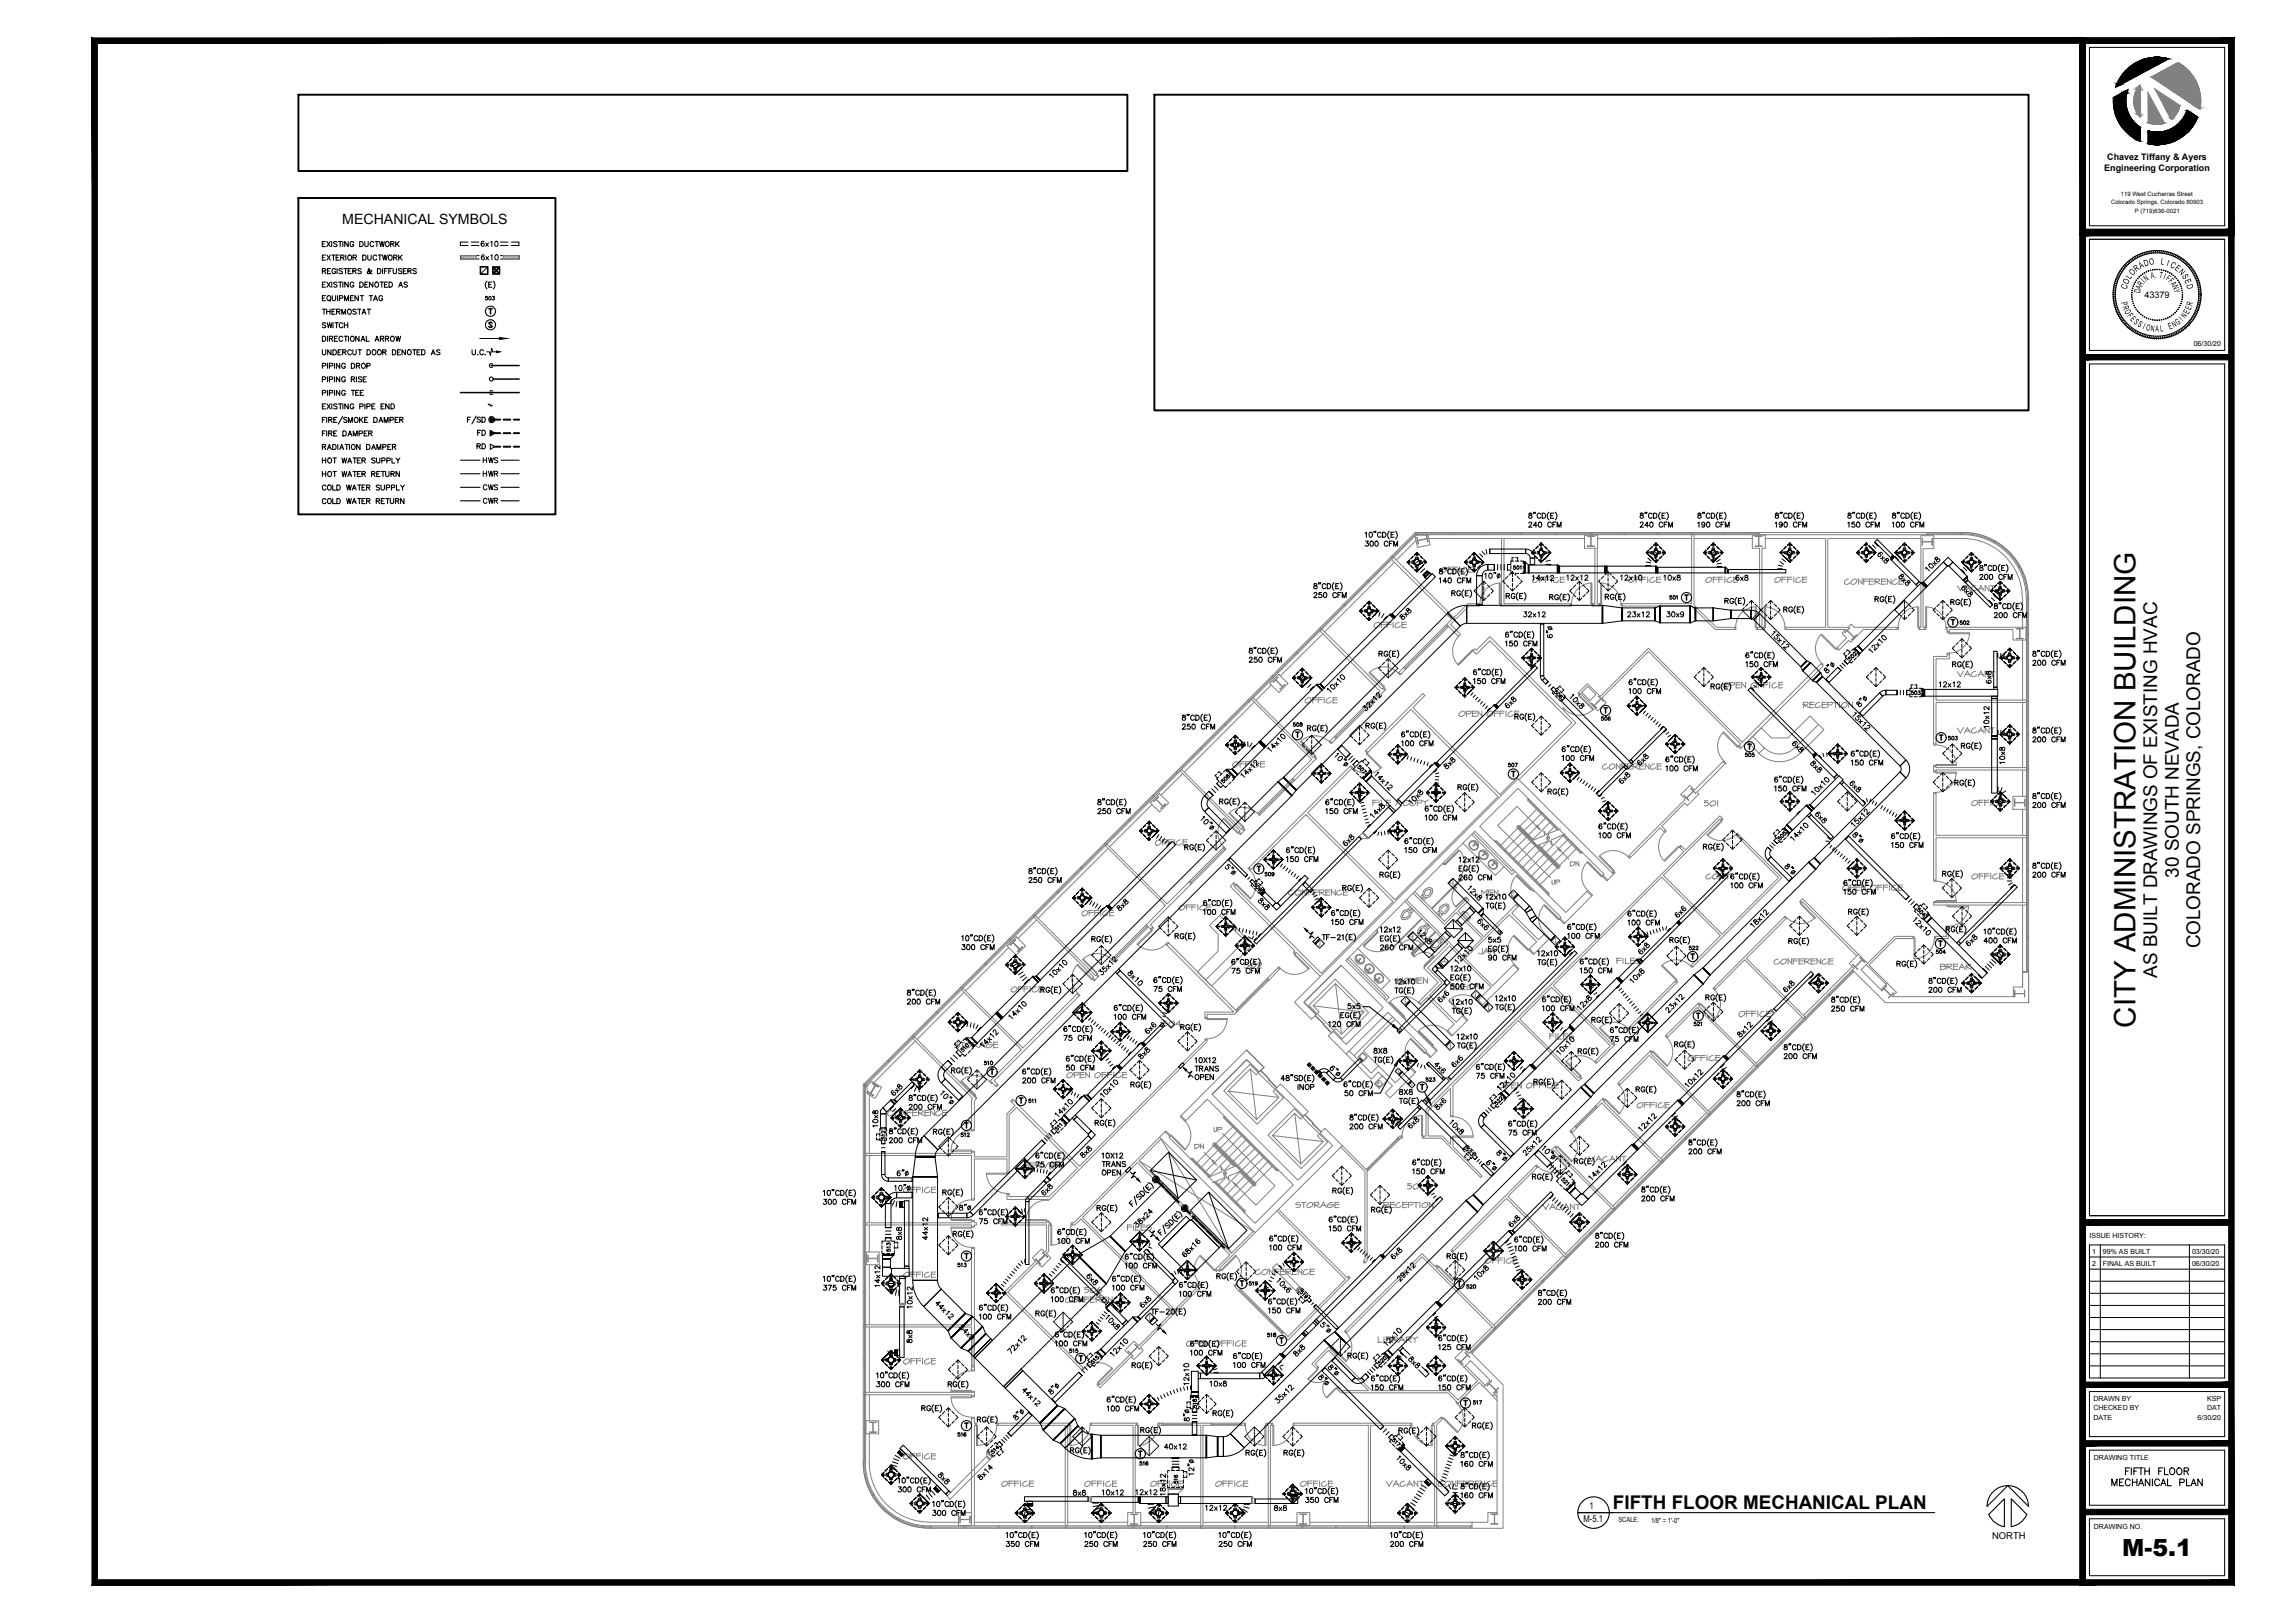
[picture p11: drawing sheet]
<svg xmlns="http://www.w3.org/2000/svg" width="1067mm" height="762mm" viewBox="0 0 1067 762" stroke-linecap="round" stroke-linejoin="round" font-family="sans-serif">
<defs><g id="words">
<text font-size="13.9" x="1003" y="482" transform="rotate(-90 1003 482)">CITY ADMINISTRATION BUILDING</text>
<text font-size="11.1" x="997" y="730">M-5.1</text>
<g font-size="8.9">
<text x="1023" y="412" transform="rotate(-90 1023 412)">30 SOUTH NEVADA</text>
<text x="1033" y="445" transform="rotate(-90 1033 445)">COLORADO SPRINGS, COLORADO</text>
<text x="1013" y="459" transform="rotate(-90 1013 459)">AS BUILT DRAWINGS OF EXISTING HVAC</text>
<text x="757" y="709">FIFTH FLOOR MECHANICAL PLAN</text>
</g>
<text font-size="6.7" x="161" y="105">MECHANICAL SYMBOLS</text>
<g font-size="6.6">
<text x="997" y="694">FIFTH FLOOR</text>
<text x="991" y="699">MECHANICAL PLAN</text>
</g>
<text font-size="6.2" x="562" y="694" transform="rotate(-90 562 694)">12&quot;</text>
<g font-size="5.7">
<text x="150" y="117">EXISTING DUCTWORK</text>
<text x="151" y="123">EXTERIOR DUCTWORK</text>
<text x="151" y="130">REGISTERS &amp; DIFFUSERS</text>
<text x="151" y="136">EXISTING DENOTED AS</text>
<text x="151" y="143">EQUIPMENT TAG</text>
<text x="151" y="149">THERMOSTAT</text>
<text x="151" y="155">SWITCH</text>
<text x="151" y="162">DIRECTIONAL ARROW</text>
<text x="151" y="168">UNDERCUT DOOR DENOTED AS</text>
<text x="221" y="168">U.C.</text>
<text x="151" y="174">PIPING DROP</text>
<text x="151" y="187">PIPING TEE</text>
<text x="151" y="193">EXISTING PIPE END</text>
<text x="151" y="206">FIRE DAMPER</text>
<text x="223" y="206">FD</text>
<text x="151" y="212">RADIATION DAMPER</text>
<text x="223" y="212">RD</text>
<text x="151" y="219">HOT WATER SUPPLY</text>
<text x="151" y="225">HOT WATER RETURN</text>
<text x="151" y="231">COLD WATER SUPPLY</text>
<text x="151" y="238">COLD WATER RETURN</text>
</g>
<g font-size="5.3">
<text x="226" y="218">HWS</text>
<text x="226" y="225">HWR</text>
<text x="226" y="231">CWS</text>
<text x="226" y="237">CWR</text>
</g>
<g font-size="4.9">
<text x="227" y="142">503</text>
<text x="710" y="268">501</text>
<text x="783" y="283">501</text>
<text x="896" y="327">503</text>
<text x="751" y="339">506</text>
<text x="606" y="342">508</text>
<text x="914" y="349">503</text>
<text x="707" y="361">507</text>
<text x="794" y="483">521</text>
<text x="461" y="501">510</text>
<text x="669" y="509">523</text>
<text x="482" y="519">511</text>
<text x="417" y="536" transform="rotate(-90 417 536)">512</text>
<text x="450" y="535">512</text>
<text x="419" y="589" transform="rotate(-90 419 589)">513</text>
<text x="586" y="605">519</text>
<text x="688" y="606">520</text>
<text x="563" y="662" transform="rotate(-90 563 662)">518</text>
<text x="449" y="676">516</text>
</g>
<text font-size="4.9" fill="#808080" x="554" y="698" transform="rotate(-90 554 698)">516</text>
<g font-size="4.5">
<text x="1007" y="125" transform="rotate(-19 1007 125)">D</text>
<text x="1009" y="124" transform="rotate(-9 1009 124)">O</text>
<text x="1014" y="124" transform="rotate(9 1014 124)">L</text>
<text x="1017" y="125" transform="rotate(19 1017 125)">I</text>
<text x="1019" y="125" transform="rotate(28 1019 125)">C</text>
<text x="1000" y="131" transform="rotate(-57 1000 131)">L</text>
<text x="1001" y="130" transform="rotate(-47 1001 130)">O</text>
<text x="1003" y="128" transform="rotate(-38 1003 128)">R</text>
<text x="1005" y="126" transform="rotate(-28 1005 126)">A</text>
<text x="1010" y="131" transform="rotate(-12 1010 131)">A.</text>
<text x="1014" y="130" transform="rotate(11 1014 130)">T</text>
<text x="1016" y="131" transform="rotate(22 1016 131)">I</text>
<text x="1017" y="131" transform="rotate(33 1017 131)">F</text>
<text x="1021" y="126" transform="rotate(38 1021 126)">E</text>
<text x="1023" y="128" transform="rotate(47 1023 128)">N</text>
<text x="1026" y="132" transform="rotate(66 1026 132)">E</text>
<text x="999" y="136" transform="rotate(-76 999 136)">C</text>
<text x="999" y="134" transform="rotate(-66 999 134)">O</text>
<text x="1005" y="138" transform="rotate(-79 1005 138)">D</text>
<text x="1005" y="136" transform="rotate(-67 1005 136)">A</text>
<text x="1006" y="135" transform="rotate(-57 1006 135)">R</text>
<text x="1007" y="133" transform="rotate(-45 1007 133)">I</text>
<text x="1008" y="132" transform="rotate(-34 1008 132)">N</text>
<text x="1018" y="132" transform="rotate(45 1018 132)">F</text>
<text x="1020" y="135" transform="rotate(67 1020 135)">N</text>
<text x="1020" y="136" transform="rotate(79 1020 136)">Y</text>
<text x="1027" y="134" transform="rotate(76 1027 134)">D</text>
<text x="996" y="142" transform="rotate(75 996 142)">P</text>
<text x="1029" y="144" transform="rotate(-75 1029 144)">R</text>
<text x="996" y="144" transform="rotate(68 996 144)">R</text>
<text x="997" y="146" transform="rotate(60 997 146)">O</text>
<text x="999" y="148" transform="rotate(52 999 148)">F</text>
<text x="1026" y="150" transform="rotate(-52 1026 150)">N</text>
<text x="1027" y="148" transform="rotate(-60 1027 148)">E</text>
<text x="1029" y="146" transform="rotate(-68 1029 146)">E</text>
<text x="1000" y="150" transform="rotate(46 1000 150)">E</text>
<text x="1002" y="152" transform="rotate(38 1002 152)">S</text>
<text x="1006" y="154" transform="rotate(22 1006 154)">I</text>
<text x="1007" y="155" transform="rotate(15 1007 155)">O</text>
<text x="1010" y="156" transform="rotate(8 1010 156)">N</text>
<text x="1012" y="156">A</text>
<text x="1014" y="156" transform="rotate(-7 1014 156)">L</text>
<text x="1019" y="155" transform="rotate(-22 1019 155)">E</text>
<text x="1021" y="154" transform="rotate(-30 1021 154)">N</text>
<text x="1023" y="153" transform="rotate(-38 1023 153)">G</text>
<text x="1025" y="151" transform="rotate(-45 1025 151)">I</text>
</g>
<g font-size="4.4">
<text x="919" y="294">502</text>
<text x="818" y="356">505</text>
<text x="593" y="412">509</text>
<text x="792" y="447">522</text>
<text x="908" y="449">504</text>
<text x="449" y="596">513</text>
<text x="594" y="629">518</text>
<text x="501" y="636">515</text>
<text x="691" y="660">517</text>
<text x="534" y="689">516</text>
<text x="746" y="708">1</text>
<text x="744" y="715">M-5.1</text>
<text x="935" y="723">NORTH</text>
</g>
<text font-size="4.3" x="1007" y="140">43379</text>
<g font-size="4.2">
<text x="989" y="75">Chavez Tiffany &amp; Ayers</text>
<text x="988" y="80">Engineering Corporation</text>
</g>
<g font-size="3.3">
<text x="1030" y="163">06/30/20</text>
<text x="981" y="581">ISSUE HISTORY:</text>
<text x="982" y="589">1</text>
<text x="987" y="589">99% AS BUILT</text>
<text x="1029" y="589">03/30/20</text>
<text x="982" y="594">2</text>
<text x="987" y="594">FINAL AS BUILT</text>
<text x="1029" y="594">06/30/20</text>
<text x="983" y="658">DRAWN BY</text>
<text x="1036" y="658">KSP</text>
<text x="983" y="662">CHECKED BY</text>
<text x="1036" y="662">DAT</text>
<text x="983" y="667">DATE</text>
<text x="1032" y="667">6/30/20</text>
<text x="983" y="686">DRAWING TITLE</text>
<text x="760" y="715">SCALE:</text>
<text x="775" y="715">1/8&quot; = 1'-0&quot;</text>
<text x="983" y="718">DRAWING NO.</text>
</g>
<g font-size="2.8">
<text x="991" y="96">Colorado Springs, Colorado 80903</text>
<text x="996" y="92">119 West Cucharras Street</text>
<text x="1002" y="100">P (719)636-0021</text>
</g>
</g></defs>
<g fill="none" stroke="#808080" stroke-width=".47">
<path d="M216 120h8v2h-8zM217 120l-1 1M218 120l-1 2M220 120l-2 2M221 120l-2 2M222 120l-2 2M223 120l-2 2M224 121l-1 1M236 120h7v2h-7zM237 120l-1 1M238 120l-1 2M239 120l-1 2"/>
<path d="M241 120l-2 2M242 120l-2 2M243 120l-2 2M243 121v1M664 252l1-1h6v5l-5 1zM664 250l1 1M665 251l-11 10M665 254l-9 9M665 250v1M665 251h16M665 252l1 2 4-1M665 252l1 3v-1l4-1"/>
<path d="M666 254h.1M666 251l-1 1M666 255h.1M670 252v1M670 251l1 3-1-1M670 253h.1M670 254h.1M671 253h73M681 250v1M681 251h16M697 250v1M698 251h16"/>
<path d="M698 250v1M705 253v30M706 253v30h31v2h-32v-1M714 250v1M714 251h16M730 250v1M731 251h16M731 250v1M744 251h6v6h-6zM745 252h.1M745 256h.1M745 256h3"/>
<path d="M747 250v1M747 252h.1M747 256h.1M747 252h-2h4M747 252v4M747 251h16M749 252h-1M749 252h-2M749 258v25h-1M750 258v25h1M750 253h44M763 250v1"/>
<path d="M763 251h15M778 250v1M779 251h15M779 250v1M794 250v1M794 251v32h-32M795 251h15M795 250v1M795 251v33l11 11h9v1h-10l-11-11h-32v-1M795 253h28M810 250v1M810 251h16"/>
<path d="M823 251h6v6h-2v38h1v1h-3v-1h1v-38h-3zM824 252h.1M824 256h.1M824 252h3h-1M824 252h2M826 250v1M826 256h.1M826 252h.1M826 252v4M826 251h-161l-259 259v175a30 30 0 0 0 31 31M826 250h-161l-260 259v178a31 31 0 0 0 31 30M826 250h79v1h-79z"/>
<path d="M827 256h-3M827 252h.1M829 253h28v42h-18v1h28l-2 1 2 3-4 4 1 1 4-4 1 1 6-6h16v-1h-20l-2-2-1 2h-10v-42h44M902 252h6v6h-5v37h1v1h-3v-1h1zM903 256h.1M903 253h.1M903 254h.1M903 253v3M903 253v1h4v-1M903 255v1M905 251h15a30 30 0 0 1 31 30M905 250h15"/>
<path d="M905 251h15M905 250v1M907 256h.1M907 254h-4M907 253h.1M907 253v3v-1M908 253h14a28 28 0 0 1 28 28M920 251v-1a31 31 0 0 1 32 31M921 251l8 1 7 2M921 250v1M937 254l-1 1M937 255l6 4 5 7"/>
<path d="M937 254v1M642 273h1M642 273l-10 11M642 272l1 1M653 261l1 1M654 262l-11 11M654 261v1M654 262l29 29-2 2 5 5-1 1-6-6 3-2-29-28M655 264l-33 33M677 267h2a1.4 1.4 0 0 1-1 1 1.4 1.4 0 0 1-2 0zM680 267h2M680 266v3"/>
<path d="M682 266h-2M682 267h2M683 266v3M684 266h-2M685 266v3M688 266l-1 1-1 1 2 1 1-1M689 267h2M690 266v3M691 266h-2M691 269h-2M704 274a10 10 0 0 0-9 10M704 274v9z"/>
<path d="M720 272l1-1h1a1.4 1.4 0 0 1-1 2 1.4 1.4 0 0 1-1-1zM723 272h2M723 271v2M725 271h-2M726 272h2M726 271v2M728 271h-2M728 271v2M731 271h-1l-1 2h2h1M733 272h2M733 271v2h2M735 271h-2"/>
<path d="M747 274a10 10 0 0 0-9 10M747 274v9zM752 274v9zM752 274a10 10 0 0 1 9 10M768 272h2M768 271v2M770 271h-2M771 272h2M771 271v2M773 271h-2M774 271v2M777 271h-2v2h1h1"/>
<path d="M778 272h2M778 271v2h2M780 271h-2M804 272h2M804 271v2M806 271h-2M807 272h2M807 271v2M809 271h-2M810 271v2M813 271h-1l-1 2h1h1M814 272h2"/>
<path d="M814 271v2h2M816 271h-2M833 272l2-1h1a1.4 1.4 0 0 1-1 2 1.4 1.4 0 0 1-2-1zM837 272h2M837 271v2M839 271h-2M839 272h2M839 271v2M841 271h-2M842 271v2M845 271l-2 1v1h1h2M846 272h2"/>
<path d="M846 271v2M848 271h-2M848 273h-2M868 272l-2 1v1h1l2-1M870 272h1h1a1.5 1.5 0 0 1-1 2 1.5 1.5 0 0 1-2 0zM873 272v2M874 272v2l-2-2M875 272h2M875 273h2M875 272v2M878 273h2M880 272h-2v2h2"/>
<path d="M880 272h2v1h-2l3 1M880 272v2M883 273h2M885 272h-2v2h2M886 272l2 2M886 272v2M888 272v2M890 272h-1l-1 2h2l1-1M892 272h2M892 273h2M892 272v2M894 274h-2"/>
<path d="M919 275l2 2M922 275l-2 2M924 275l1 2M924 275l-2 2M925 276l-2 1M928 275h-2v2h1h1M930 275l2 2M930 275l-1 2M931 276l-2 1M932 275v2M934 275v2l-2-2M935 275h2"/>
<path d="M936 275v2M948 266l3 7 1 8M948 266h.1M949 266h-1M620 295v1M620 296l-11 10M620 295l1 1M621 295l28 28 1 1-2 3-1-1 1-1-28-29M621 298l-20 19M631 284l1 1M631 284l-11 11M631 284h1"/>
<path d="M645 293l2-1h1a1.4 1.4 0 0 1-1 2 1.4 1.4 0 0 1-2 0zM649 292v3M651 292h-3M651 293h-3M651 292v3M653 292h-2M653 293h-2M654 292v3M657 292l-2 1v1l1 1 2-1M658 292v3M660 292h-2M660 293h-2"/>
<path d="M660 295h-2M679 294l1 1M679 293l-20 20M679 294l-19 20M680 294l-20 20M685 299a10 10 0 0 0-1 13M694 284v1h-4l-7 6M694 283h1v2h-1zM694 283h-5l-6 7M704 283h1v2h-1zM705 283h.1M737 283h1v2h-1z"/>
<path d="M747 283h1v2h-1zM748 284v1h3v-1M751 283h1v2h-1zM761 283h1v2h-1zM815 295v1M824 285v10h1v1M825 285a10 10 0 0 0-10 9M825 285v10M829 285a10 10 0 0 1 9 9M829 285v10h-1M829 285v10l-1 1M839 295h-1v1h1"/>
<path d="M855 298l7 7h1M855 298a10 10 0 0 0 0 13M855 298l7 6h1M866 297h.1M866 297l2-2-1 1 4 3M867 296h.1M867 296l-1 1M867 296l3 3M868 295h.1M871 299h-1M872 298l-1 1M872 298h.1"/>
<path d="M872 298l-2 2v-1M891 295v1M900 285v10l1 1M901 285a10 10 0 0 0-10 9M901 285v10M904 285a10 10 0 0 1 10 9M904 285v10M905 285v10l-1 1M914 295h37v6h-6v-5h-30v1h-1zM914 297h1v1h10M914 295v1M915 297h10"/>
<path d="M925 297a10 10 0 0 1-10 10M947 295h3M947 295h.1M947 300h.1M947 300h1M948 300h.1M948 295h.1M948 295v5M949 300h1h-3M950 281v14M950 300h.1M950 295h.1"/>
<path d="M952 297h1M952 298h1M952 281v1M952 282v15M952 298v15M953 282v174h-2M953 282h-1v174M953 281v1h-1M597 318h1M597 318l-10 11M597 317l1 1M599 319h.1"/>
<path d="M599 319l3 3 1-1M599 319l3 3M600 318h.1M600 318l-1 1M600 318l-2 2 1-1M608 306l1 1M609 307l-11 11M609 306v1M643 316l7 7h-1M643 316l7 6v2M656 316a10 10 0 0 0-13 0M657 316h-1l1 1h1"/>
<path d="M659 313l1 1-2 3-1-1zM659 313l1 1M691 305h1l-7 7h-1zM855 312v-1l1 1M869 300h.1M914 307h1M919 315l2 3M922 315l-2 3M924 315l1 3M924 315l-2 3M925 317h-2M928 315l-2 1v1l1 1 1-1"/>
<path d="M930 315l2 3M930 315l-1 3M931 317h-2M932 315v3M934 315v3l-2-3M936 315v3M937 315h-2M950 301v28M952 314h1M952 313h1M952 314v15M575 340h1"/>
<path d="M586 329l1 1M586 329l-11 11M586 328l1 1M588 328l29 28v-1l1 1-10 10-1-1 9-8-28-29M589 330l-33 33M596 321l4-4 5 4-5 4zM597 322l-7 7M598 320h.1M601 323h.1M602 322h.1M603 321h.1M603 321l-2 3"/>
<path d="M616 328h2M616 327v3M618 328l-2 1M619 328h2M619 327v3M621 328l-2 1M622 327v3M625 328h-2v1l1 1 1-1M626 328h2M626 327v3M628 328l-2 1M628 330h-2"/>
<path d="M646 326l1 1M647 326l-20 20M647 327l-20 19M648 327l-21 20M685 335a1.5 1.5 0 0 1 3 0l-2 1h-1zM688 334h3l-1 1h-2M689 334v2M691 334h2M691 334v2M693 335h-2M693 336h-2M694 334l2 2"/>
<path d="M694 334v2M696 334v2M698 335a1.5 1.5 0 0 1 3 0l-1 1h-2zM701 334h3M702 334v2M704 335h-3M704 334h2M704 334v2M706 335h-2M707 334v2M710 334l-2 1v1h1l2-1M711 334h2"/>
<path d="M711 334v2M713 335h-2M713 336h-2M734 333v-1l1 1h-1M741 325l4-4 6 6 23-23 44 45 37-37 1 1-38 38-2-1 1-1-43-43-22 22 2 2-4 4zM741 325v2l7 6M742 326l6 7M745 322l4 4-2 3-4-4zM747 330h.1M748 330l1 1M748 333a10 10 0 0 1-13 0M749 331h.1"/>
<path d="M750 332h.1M751 327l2 2M751 327l1 1-3 3M752 328l-3 3 1 2-3-3M752 328h.1M752 328l1 1M753 329h.1M809 321h1h1a1.4 1.4 0 0 1 0 2 1.4 1.4 0 0 1-2-1zM812 321h3l-1 1-2-1M812 320v3M815 320v3h2M817 320l-2 1"/>
<path d="M817 321l-2 1M820 320v3M820 323l-2-3v3M823 321h2a1.4 1.4 0 0 1-1 2 1.4 1.4 0 0 1-2-1zM826 320v3M827 321l-2 1M827 320l-2 1M828 320v3M830 320l-2 1M830 321l-2 1M831 320v3M834 321h-2v2h1l1-1"/>
<path d="M835 320v3M837 320l-2 1M837 321l-2 1M837 323h-2M847 330h2v1h-2l2 1M847 330v2M850 330v2M852 330h-2M852 331h-2M852 332h-2M854 330h-1l-1 2h2l1-1M856 330v2"/>
<path d="M858 330h-3M858 331h-3M858 332h-3M858 330h2v1h-2M858 330v2M862 330v2M863 330h-2M864 330v2M865 331l1-1h1a1.4 1.4 0 0 1-1 2 1.4 1.4 0 0 1-1-1zM868 330l2 2M868 330v2M870 330v2"/>
<path d="M950 330v30M952 329h-43v-20h6v-2h-1v1h-6v41h1v-19h43M952 329h1M952 329v16M563 351l1 1M564 352l-11 10M564 351v1M575 340v1M575 340l-11 11M579 359l1-1h1a1.4 1.4 0 0 1 0 2 1.4 1.4 0 0 1-2-1zM582 357v3M584 358h-2"/>
<path d="M584 359h-2M585 357v3M587 358h-2M587 359h-2M588 357v3M591 358h-2v1l1 1 1-1M592 357v3h2M594 358h-2M594 359h-2M611 348l7 7h-1l1 1M624 348a10 10 0 0 0-13 0l6 7M624 348l3-2v1l-2 2z"/>
<path d="M624 348l1 1M627 345l1 1M634 360v-1l1 1v1M641 352l1 2 6 7M642 353v1l7 6M754 359h-1l-1 2h2l1-1M756 360a1.5 1.5 0 0 1 2-1v1a1.5 1.5 0 0 1-2 1zM759 359l2 2M759 359v2M761 359v2M762 359v2M763 359h-2"/>
<path d="M763 360h-2M764 359v2M766 359h-2M766 360h-2M767 359h2v1h-2l2 1M767 359v2M770 359v2M772 359h-2M772 360h-2M772 359l2 2M773 359v2M774 359v2"/>
<path d="M777 359h-1l-1 2h1l2-1M778 359v2M780 359h-2M780 360h-2M809 358v-1l1 1v1M809 344l7 7v-1l1 1h1M809 344a10 10 0 0 0 0 13M809 344l7 6M823 346l5 5-2 3-5-6zM826 354a14 14 0 0 0 19 0M828 351a10 10 0 0 0 15 0M843 351l11-11 2 3-11 11"/>
<path d="M854 340l-4-4-11 10h-7l-5-4-4 4M908 349v1h1v-1M909 350a10 10 0 0 1 10 9M919 359h-10h-1v1M919 359h-10v1M919 342l2 2M922 342l-2 2M924 342l1 2M924 342l-2 2M925 343h-2M928 342l-2 1v1h1l1-1M930 342l2 2"/>
<path d="M930 342l-1 2M931 343h-2M932 342v2M934 342v2l-2-2M936 342v2M937 342h-2M952 345h1M952 345v16M540 377l4-4 5 4-5 4zM541 378l-20 20M541 374h1M541 374l-11 11"/>
<path d="M541 373l1 1M542 376h.1M543 375l-1 1M543 375h.1M543 375l3 4-1 1M543 375l3 3M544 374h.1M544 374l-2 2M544 374l-1 1M545 380h.1M546 378h.1M546 378l1-1-2 3"/>
<path d="M547 377h.1M552 362l1 1M552 363l-10 11M555 361l28 28 1 1-1 2-1-1v-1l-28-28M555 363l-10 10M606 366l2 1M607 365l-16 17h1l16-16M607 366l-16 16M645 376v2M647 376h-2M647 377h-2M647 376v2"/>
<path d="M649 376v2M649 360a10 10 0 0 1-14 0M650 378h-2M651 376v2h2M653 376h-2M653 377h-2M657 376l-2 2M661 376h-1l-1 2h1l1-1M665 376h3l-1 1h-2M665 376v2M669 376v2M671 376l-2 1-1-1"/>
<path d="M713 366l27-27-40-40-7 6h-1l1 2 7-6 38 38-34 34-41-41 6-5-1-1-27 26 1 1 21-20 40 41-48 48-41-40 21-21-1-1-48 47 1 1 26-26 41 41-34 34-41-41h1l-1-1-1 1 30 30v1v1l1-1 11 11M718 375v1M718 376l13 14M718 375h.1M718 376l14 14M721 380l-7 8 6 6M722 379v1M766 361h-2M772 361h-2M780 361h-2M791 374h.1M791 374l2 2-1-1"/>
<path d="M791 374l1 1M792 375h.1M793 376h.1M793 369l3 2 13-13 1 1-13 13 1 1-6 5-1-1-11 11 2 2-1 1-2-2-13 14-1-1 26-27-2-2zM794 370h.1M794 370l2 3M794 370l1 1M795 371h.1M795 372l-3 3M795 371l-3 4M795 372l1 1M796 372h.1"/>
<path d="M800 377h2a1.1 1.1 0 0 1 0 1 1.1 1.1 0 0 1-2 0M801 376v1M802 376h-2M804 376h1a1.4 1.4 0 0 1 0 2 1.4 1.4 0 0 1-2-1zM806 376v2M908 362v1h1h10M908 373v-1h1v1M909 362v1h10M919 362a10 10 0 0 1-10 10M929 376v2M931 376h-2M931 377h-2"/>
<path d="M932 376v2M934 376h-2M934 377h-2M935 376v2M938 376h-2v2h1l1-1M939 376v2M941 376h-2M941 377h-2M941 378h-2M945 374h6v6h-6zM946 375h.1M946 378h.1"/>
<path d="M946 377h.1M946 375v4M946 375v2h4M946 377h4M950 362v12M950 380v12M950 377h.1M951 375h-1M951 377l-1 1M951 377v-2v4M952 360h-43h-1v2h1h43M952 377h1"/>
<path d="M952 361h1M952 361v16M952 377v15M519 396v1M519 396l-11 11M519 396h1M520 396l28 28 10-10 1 1-19 19 1 1-1 1-2-2 9-9-28-28M520 398l-33 33M530 385v1M530 385l-11 11M530 384l1 1M543 395l1-1 1 1a1.4 1.4 0 0 1-1 2 1.4 1.4 0 0 1-1-1z"/>
<path d="M546 394v3M548 394h-2M548 395h-2M549 394v3M550 394h-2M550 395h-2M551 394v3M554 394l-1 1-1 1 2 1 1-1M556 394v3M557 394h-2M557 395h-2M557 397h-2"/>
<path d="M574 398h1l1 1h-1M574 384l7 7 2 1M575 384a10 10 0 0 0 0 14M575 384l6 7h1M575 399l-16 15M577 382l7 6v2M590 382a10 10 0 0 0-13 0l7 7h-1M591 382h-1l1 1 1-1M638 393l2-2 3 3h-4zM638 393l1 1-1-1M642 394l-2-3 2 3M685 399a10 10 0 0 1 0 13"/>
<path d="M687 396l15 15 4-4M690 397a2.2 2.2 0 0 0 2 2 2.2 2.2 0 0 0 2-2M690 396v1M690 398l1 1M691 392l19 19 1-2M691 399h1M692 395h-1l-1 1M692 395l1 1M692 391l18 18 1-1M692 395l2 1M693 399h-1M693 396l-1 1 1-1"/>
<path d="M693 396l1 1M694 397h.1M694 397l-1 2M694 396v1M695 400h2M695 400l-1 1M696 399l-1 1v2M696 399h1M697 399l1 2M702 395h1l24 24v1M702 395l25 25M704 397h.1"/>
<path d="M705 397l8-8 18 18-8 8M707 399h-1M713 389l18 18M713 388v1M713 388l7 6M714 388a1 1 0 0 0-2 0 .9 .9 0 0 0 0 1M715 391l-8 8M715 390v1M717 393l-8 8M718 392l-1 1M719 395l-8 8M720 394l-1 1"/>
<path d="M721 397l-8 8M721 388l-9-9-9 9 25 24M721 397h.1M722 397l10 10h-1M723 397l9 9 8-7M723 399l-8 8M724 398l-1 1M724 382l-8 8M724 381v1M726 384l-8 8M726 384h.1M727 395l-3 3"/>
<path d="M728 386l-8 8M728 386h.1M730 388l-4 4M730 388h.1M733 389l-6 2 1 3-3-4v2l-6 3M733 399l4 4M734 392l8 8 1 1v-1M734 392l-8 8M734 392l8 8M734 392h.1M735 392l-7 2 1 3-3-4 1 2-5 2M736 394l-8 8"/>
<path d="M737 394h-1M738 396l-8 8M739 396h-1M741 398h-1M742 400h1M782 391a10 10 0 0 0 0 13M782 390v1h-1M789 398l1-1 1 2 17-16 1 1-1 1v-1l-27 27 28 28 26-27-20-20h1l21 20-42 42-1-1 14-14-28-27-51 51 28 27 1 1-8 8-1-1 7-7-27-27-15 14 27 28h1l-1 2-28-29-31 31v14h-1v-13l-10 10v12h6l4 4v-3h1v4l14 14-1 1-18-19h-8v-1h1v-12l121-121zM789 398h-1l-6 6M790 397h-1l-1 1v-1l-7 7M801 392a10 10 0 0 0 14 0M808 385l-6 7"/>
<path d="M809 384v2l-7 6M816 392v-1l-1 1M950 393v31M952 392h-43v-19h-1v40h1v-20h43M952 393h1M952 392h1M952 393v15M496 419h1M496 418l1 1M496 419l-10 11M507 407l1 1M508 408l-11 11"/>
<path d="M508 407v1M558 414l16-16 1 1-16 16M559 414l1 1M579 415v-1l1 1h1l6 7M580 416v-1l7 7M586 407v1l1 1v-1M587 409a10 10 0 0 1 0 13M607 418h-1l-1 2h1l2-1M609 418h2a1.4 1.4 0 0 1-1 2 1.4 1.4 0 0 1-2-1zM612 418v2M613 418v2l-2-2M614 418v2"/>
<path d="M616 418h-2M616 419h-2M617 418v2M619 418h-2M619 419h-2M619 418h3l-1 1h-2l3 1M620 418v2M623 418v2M624 418h-2M624 419h-2M625 418v2M627 418v2l-2-2"/>
<path d="M630 418h-2v2h1l1-1M631 418v2h2M633 418h-2M633 419h-2M664 419l14 15 6-6 12 13-9 8-27-27M664 419l14 14 11-11 1 1-5 5 12 12 15-15 1 1-3 3 12 12 3-2 2 2-7 7-2-2 3-4-12-13-21 21 13 13 10-10 2 2-17 17-2-2 6-6-19-20-11 10 7 7-6 6 13 13 3-3 2 2-7 7-2-2 3-3-13-13-3 3-1-1 9-9-7-7 12-11-20-20M668 420l-1 1 1 2 2-2M669 419a1.3 1.3 0 0 1 1-2 1.4 1.4 0 0 1 2 2 1.5 1.5 0 0 1-1 1 1.5 1.5 0 0 1-2-1zM672 420l-1 1M672 420a1.9 1.9 0 0 0 0-3 1.9 1.9 0 0 0-3 1l-1 2 1 2 1-1M678 405v1zM678 406l7-7-6 7z"/>
<path d="M680 415h1M681 415h1M682 412v1M682 414h.1M682 415v1M682 416v1M683 416l1 1zM684 417a6 6 0 0 0-1 9M685 413l1 1zM685 413l1 1-14 13zM694 401l1 2 2 1M695 402l1 1"/>
<path d="M696 418l1 1 1-1M696 418v2M696 403h1M697 400h.1M697 400v1h1M697 400l1 1M698 401h.1M698 401v1M698 403h-1M698 418v2M698 402h.1M699 401v1"/>
<path d="M699 402l-1 1M699 406v1M699 418h2M699 419h2M699 406a2.2 2.2 0 0 1 3-2 2.2 2.2 0 0 1 1 3M699 406l1 2M699 418v2M700 408h1M701 404h-2v2M701 404l1 1M701 418l3 2M702 405l-1 1 1-1"/>
<path d="M702 418v2M702 405h.1M702 405v1M702 406h1M703 406h.1M703 406a1.7 1.7 0 0 1-2 2 1.7 1.7 0 0 1-2-2M703 407l-1 1h-1M703 418v2M709 401h-1M711 419l-1 1M711 418v1M711 403l-1 1"/>
<path d="M712 411a10 10 0 0 0 0 13M712 411l7 7zM713 405l-1 1M715 407l-1 1M717 409v1M719 411v1M719 417v1l1 1v-1M721 414h.1M723 416h.1M725 401l-8 8M726 400l-1 1M727 403l-8 8"/>
<path d="M728 403h-1M729 413v2h1v-2M729 405l-8 8M730 405h-1M730 413h2v1h-2M731 413v2M732 407l-19-19 19 19M732 407h-1M732 406a.9 .9 0 0 1 0 1 .9 .9 0 0 1-1 0M737 405h2v1l-2 1M737 405v2M740 405l2 2"/>
<path d="M740 405v2M741 405v2M745 405a10 10 0 0 0 0 13M745 418h1l2 2-1 1M745 405h1l6 6v1zM751 402l7 7h-1M751 402l7 7v1M753 411h-1l3 3v-1M757 410v-1l1 1M764 402a10 10 0 0 0-13 0M765 402h-1l1 1h1M803 410l-1 1-1 1 1 1 2-1"/>
<path d="M804 411l1-1 2 1a1.4 1.4 0 0 1-1 1 1.4 1.4 0 0 1-2 0zM807 410h3l-1 1h-2M808 410v3M811 411v2M813 410l-2 1-1-1M868 416h3l-1 1h-2M869 416v2M871 417h2M871 418h2M871 415v3M873 416h-2M874 416l2 2"/>
<path d="M874 415v3M876 415v3M882 417h2M882 415v3M884 416h-2M884 417h2M884 415v3M886 416h-2M887 415v3M890 416h-1l-1 1 1 1 2-1M891 417h2M891 418h2"/>
<path d="M891 415v3M893 416h-2M908 413v1h1v-1M909 414a10 10 0 0 1 10 9M926 411h2a1.4 1.4 0 0 1 0 1 1.4 1.4 0 0 1-2 0zM929 410v3M931 410h-2M931 411h-2M932 410v3M934 410h-2M934 411h-2M935 410v3"/>
<path d="M938 410l-2 1v1l1 1 1-1M939 413h2M939 410v3M941 410h-2M941 411h-2M952 408h1M952 409h1M952 409v15M485 430h1M485 430l-11 11M485 429l1 1M486 430l28 28h1l1 1-2 1-1-1h1l-29-28"/>
<path d="M487 432l-9 9M508 428h1h1a1.4 1.4 0 0 1 0 2 1.4 1.4 0 0 1-2-1zM511 427v3M513 427l-2 1M513 428l-2 1M514 427v3M516 427l-2 1M516 428l-2 1M517 427v3M520 428h-1l-1 1 1 1 1-1M521 427v3h2M523 427l-2 1"/>
<path d="M523 428l-2 1M538 435h1M538 434l-16 16 1 1 16-16M538 435l-15 16M540 436l1 1-7 6M541 435v2l-7 7M554 426l1-1h1a1.4 1.4 0 0 1-1 2 1.4 1.4 0 0 1-1-1zM557 426h2M557 425v2M559 425h-2M560 426h2M560 425v2"/>
<path d="M562 425h-2M562 425v2M565 425h-1l-1 2h2l1-1M567 426h2M567 425v2h2M569 425h-2M573 430l12 12M617 420h2M622 420h2M646 437h1h-1zM658 430v1l1 1M658 430l1-3h2l2 1-1 2-2 2"/>
<path d="M659 430v1M659 430a1.4 1.4 0 0 1 1-2 1.4 1.4 0 0 1 1 2l-1 1M660 431h-1M660 432h-1M661 427l1-1 2 1-1 2M661 440h1M662 440h1M663 426v1M663 427h-1M663 438h.1M663 439v1M667 437a1.4 1.4 0 0 1 1-1 1.4 1.4 0 0 1 2 1 1.4 1.4 0 0 1-2 1l-2 1 1-2"/>
<path d="M667 422h1M668 421h.1M668 421v1M668 422h.1M669 435l1-1 2 1-2 2M669 435a2.6 2.6 0 0 0-3 1 2.6 2.6 0 0 0 1 3 3 3 0 0 0 3-3l-1-1M670 435h.1M670 434l1 1M671 434l-1 1M671 421h-2M674 437v1l-11 10zM675 429l1 1"/>
<path d="M676 429l-1 1 1-1M676 427l-2 2 2 1 2-1M676 428l1 1h2M676 426v2M676 426a2 2 0 0 1 3-2 2 2 0 0 1 1 3l-1 1M679 425a1.4 1.4 0 0 0-2 2 1.4 1.4 0 0 0 2 1M679 425l1 1M680 426l-1 2M683 426l5-5 1 1v-1zM686 429l1-1h1l-1 1 2 2h1h1l-2 1zM687 428l2 1M689 429h.1"/>
<path d="M690 429v2M701 420h-2M703 438h1M704 437h.1M704 438h.1M710 421v1M710 420v1M711 439a10 10 0 0 0 0 14M711 440v-1l7 7h-1zM712 425v-1l1 1v1M725 425a10 10 0 0 0 0 13M725 439v-1l3 2-1 1"/>
<path d="M725 425l7 6v1zM731 440h.1M732 431l2 3 1-1M838 430l1 1M845 423v1l7 7M846 424l6 7M852 431a10 10 0 0 1-13 0M898 440h1v1v9M909 440h5v-5h1v6h-6zM909 440h-1v1h1M909 424h.1M914 425l1 1h9"/>
<path d="M914 435h1M915 425h9M919 423h-10h-1v1M919 423h-10v1M924 425a10 10 0 0 1-9 10M950 425v31M952 424h-44v1h44M952 440h1M952 424h1M952 425h1M952 425v15M462 452l1 1"/>
<path d="M463 453l-11 11M463 452v1M473 444l4-4 5 4-5 4zM474 445l-21 20M474 441v1M474 441l-11 11M474 441h1M474 444l3-3zM474 444h.1M476 443h.1M476 443l3 3-1 1 1-1zM476 442h.1"/>
<path d="M476 442l1-1-1 1M477 441h.1M478 447h.1M479 446h.1M479 445h.1M479 446l-3-3 3 3M479 446l1-1-2 2 2-2zM480 445h.1M506 453l7 7h1M508 451l7 6v1M509 450l6 7 1 1v1M513 459v1l-7-7a10 10 0 0 0 0 13"/>
<path d="M522 450a10 10 0 0 0-14 0M522 450v1l1 1v-1M534 443a10 10 0 0 0 13 0M549 443l32 32-1 1h-13v2h-1v-3h13l-31-31zM549 443l-1-1-1 1 1 1M584 453h2a1.2 1.2 0 0 1 0 1 1.2 1.2 0 0 1-2 0M585 452v1M585 441h1M586 441l2 3M586 452h-2M587 453l1-1h2a1.4 1.4 0 0 1-1 2 1.4 1.4 0 0 1-2-1zM588 443l-19 20-7-7 10-9v-8l-4-4 6-6 12 12-20 19"/>
<path d="M590 452h2v1l-2 2 2-1M595 460h1M595 459l5-5 1 1-5 5zM595 459l-15 15M600 454l1 1M608 447v1l6 7M608 448l7 7M615 455a10 10 0 0 1-14 0M620 445h.1M620 443v1M620 442v1M620 441v1"/>
<path d="M630 453l-18 18 18-18 19 20-17 17-6-6-2 2 8 9M633 450l18 18-1 1M633 449l19 19-1 2M636 451l2 1M637 450h.1M637 450l1 1M637 451l1 1M637 451h1v1M637 448l-1 1v2M637 445l16 15-4 5M638 448h2l1 3M638 448l1 1"/>
<path d="M638 448l-1 2M638 453h1M638 451l1 1M638 452h1M639 452h.1M639 452h1l1-1-1 1-1 1M639 449l2 1M640 453h-1M640 444l7-7v1l-7 6zM641 455l1 2h1M641 454a2.2 2.2 0 0 1 4 0 2.2 2.2 0 0 1-2 3M641 454v1"/>
<path d="M642 455h.1M642 456h.1M642 456l1-1-1 1M642 453a2.1 2.1 0 0 1 3 1 2.1 2.1 0 0 1-1 2M642 453l-1 1M642 456h1M643 456v1M643 457h.1M644 457h-1M645 459v1M645 458v1M646 460h1"/>
<path d="M646 457l-1 1M647 457h-1M647 457l2 1 1 1M647 457l1 1M647 457l-1 1v2M648 458l1 1M649 459h.1M654 444a10 10 0 0 1-14 0M654 444l1 1zM654 444l14-13zM656 459v3M657 442l1 1z"/>
<path d="M659 459v3M663 459v3M663 448l1 1zM663 440v1M663 441v1M665 459v3M665 459l-1 2-2-2M666 459v3M667 443a6 6 0 0 0-9 0M667 443l-4 4zM668 459h-2M668 459l2 3"/>
<path d="M668 459v3M669 454v-1l4-4-4 5M670 459v3M672 445l1 1M672 444v1M672 443v1M673 445h.1M673 445a1.7 1.7 0 0 1 1-3 1.7 1.7 0 0 1 2 1l-1 1-1 1M673 449a6 6 0 0 0-9 0M674 445h-1M674 446h-1M675 441l1-1 2 1-1 2"/>
<path d="M675 441h-2l-1 2M675 441l2 1-1 2-2 2M677 452h-1M677 440v1M677 441h.1M678 452h-1M678 451v1M678 449v1M679 451l-1 1M680 451h.1M696 445v3l-2-1M697 447h2"/>
<path d="M698 445l1 3M698 445l-2 3M700 445l2 3M700 445v3M702 445v3M711 453l2 2M718 446l2 2M730 443v1M730 442v1M730 441h.1M759 450v2M761 450h-2"/>
<path d="M761 451h-2M762 450v2M763 450v3M765 452h-2M766 450v2h2M768 450h-2M768 451h-2M770 450h-1l-1 1h2a1.3 1.3 0 0 1 0 1 1.3 1.3 0 0 1-2 0M780 454l7 6v1M781 453l6 7 1 1h-1M794 453a10 10 0 0 0-14 0M794 453v1h1"/>
<path d="M835 450l-1 1-1 1 1 1 1-1M839 450l2 3M840 450v3M841 450v3M842 451h2M842 450v3M844 450h-2M845 451h2M845 450v3M847 450h-2M847 453h-2M847 450h2v1h-2l3 2"/>
<path d="M847 450v3M850 451h2M850 450v3h2M852 450h-2M853 450l2 3M853 450v3M855 450v3M857 450l-1 1v1l1 1 1-1M859 451h2M859 450v3M861 450h-2M861 453h-2"/>
<path d="M869 456l1 1M870 456l-11 11M870 455l-180 180M870 454l-23 23M870 453h.1M870 453l2 2M870 453l1 1M871 456l-180 179M871 454h.1M871 454l1 1M872 455h.1M873 448l-27-26-1 1 1 1v-1l26 26"/>
<path d="M874 451l-1-1 3 2-2-1M874 451h.1M874 451l-3 3M875 452h.1M876 453l10 9M877 452l13-12h8v1h-8l-12 12 8 9M898 441h1v9M908 441a10 10 0 0 1-9 9M911 454h3l-1 1h-2M911 453h2v1M911 453v2M914 453h2v1h-2l3 1"/>
<path d="M914 453v2M917 453v2M919 453h-2M919 454h-2M919 455h-2M921 453l2 2M921 453l-1 2M922 454h-2M923 453v2M925 453l-2 1 3 1M952 456h1M952 440v16"/>
<path d="M439 475l1 1M440 475l1 1M440 476l-11 11M451 464l1 1M451 464l-11 11M451 463l1 1M452 464l28 28 26-25 1 1-40 39 1 2-1 1-2-3 15-14-29-28M453 466l-22 22M475 464l1-1 1 1a1.4 1.4 0 0 1 0 2 1.4 1.4 0 0 1-2-1zM478 463h2M478 463v3M480 464h-2"/>
<path d="M483 463h-2v3M483 464h-2M484 463v3M487 463l-2 1v1l1 1 1-1M490 463h-2v3h2M490 464h-2M506 467v-1l1 1v1M546 479v1M548 479h-2M554 479v3M554 479l-2 2h2M566 478h1v1h9"/>
<path d="M567 478h9a10 10 0 0 1-9 10M581 474v1M595 460l-14 14M596 460l-15 15M615 472l12-12 16 15-13 13zM617 472l2 3-1 1M617 477l5 4zM618 476l-2 3-8-8 105-105 45 44-3 3-2-2v-1l-40-40-18 18 40 40 10-10 2 3-12 12-3-2h1l-40-41-61 61 43 43-3 2-2-2-18-19-20 20 12 12 3-4 7 7-4 3 3 2 11-11-2-3-7 7-8-8-3 4-10-11M618 476l-6-5 6 5M627 462l3 24 10-11-23-3 10-10 13 13M645 460a2.3 2.3 0 0 0 2 2 2.3 2.3 0 0 0 3-2M646 460l1 1"/>
<path d="M646 460h1v1M647 460v1M647 461h1M649 460l-1 1M650 460v-1l-1 1M652 471l7 6zM653 470a10 10 0 0 1 13 1M654 477l-18 19M655 479l-15 14 7 7M659 462l-2-2-1 2M659 478v-1l1 1v1M659 460a1.5 1.5 0 0 1 3 0v1a1.5 1.5 0 0 1-3 0z"/>
<path d="M660 471v1M660 470v1M660 469v1M660 468v1M666 470v1l1 1v-1M668 460h-2M668 462h-2M680 470h1l6 6v1zM680 470a10 10 0 0 1 14 0M681 463h2M681 462v3h2M683 462h-2"/>
<path d="M684 465h2M684 462v3M686 463h2M686 462v3h2M687 477l2 2M688 462h-2M691 462l-2 1v1l1 1 1-1M692 462h2M693 468v1M693 467v1M693 462v3M693 466v1"/>
<path d="M693 465v1M694 470l2 2M699 474v1M699 473v1M699 472v1M699 471v1M787 461l-21 22h-1zM797 471h1v1l1-1 6 7M805 464h-1l1 1v-1M805 465a10 10 0 0 1 0 13l-7-6M817 475h2a1.4 1.4 0 0 1-1 2 1.4 1.4 0 0 1-2-1zM820 475v2"/>
<path d="M822 475h-2M822 476h-2M823 475v2M825 476h-3M825 475h-3M825 475v2M828 475h-1l-1 2h2l1-1M830 475v2M832 475h-3M832 476h-3M832 477h-3M832 474l1 2-1-2"/>
<path d="M832 474h1l1 1M832 474l1 2 1-1M834 475l-1-1 1 1M846 478l-21 21M847 478l1 1M847 478l-10 11M847 478h1M848 478l-28-28 19-19-1-1-33 34 14-13 28 27M858 467l1 1M859 467l-11 11M859 467h.1M883 465h1"/>
<path d="M885 464h.1M885 464l3 3M886 463h.1M886 463l-3 2 2-1M886 463l-1 1M887 468h.1M888 467h.1M888 467l-1 1M889 466l-1 1M889 466h.1M889 466l-2 2M946 465h.1"/>
<path d="M946 468h.1M946 466h.1M946 465v3M946 466v1M946 466h4M950 463v-7h3v15v-15h-3v7h-5v5h-57l2-2-4-4-3 3-9-10 3-3-4-4-5 4 3 3h-1l15 16h68M950 466l-4 1v1M950 466h.1M950 465l1 3v-1M950 468h1M951 465v1M417 498v1"/>
<path d="M417 498l-11 11M417 498h1M428 487h1M428 487l-11 11M428 486l1 1M429 487l29 29v1v13h-2v-14h1l-28-28M430 489l-20 19M450 489l-1 1h-1l2 1a1.3 1.3 0 0 1 0 1 1.3 1.3 0 0 1-2 0M452 490v2M453 489l-2 1M454 490h2a1.4 1.4 0 0 1-1 2 1.4 1.4 0 0 1-2-1zM457 490h2h-2l2 2"/>
<path d="M457 489v3M461 489l2 3M461 489l-1 3M462 491h-2M466 490l-1-1-2 1v2h2l1-2-2 1M467 489v3M469 489h-3M469 490h-3M469 492h-3M546 480h2a1.2 1.2 0 0 1 0 2 1.2 1.2 0 0 1-2 0M566 488h1M585 493l-30 31 2 2 10-10 40 40-18 18-40-40-2-3-3 3"/>
<path d="M585 497l6 6 2-2-2 2zM587 500l16 15-13 13-15-16zM621 481l4 4zM626 484l1-1 3 3M638 496l2-2 2 2-2 3zM639 497v1zM640 495l-1 1 1 2 1-1M640 495l1 1M641 496h.1M656 484h1M657 483v1M658 484h.1"/>
<path d="M662 487a10 10 0 0 0 0 14M663 488l6 6v1l-7-7M666 484l7 7zM666 484a10 10 0 0 1 13 0M670 494h-1l3 3v-1M672 491h1l2 2v1M680 484h-1l3 2M681 492v1M681 491v1M681 490v1M681 489v1M727 486h3"/>
<path d="M728 485v3M730 485h-3M731 485v3M731 488h2M732 485v3M734 486h2M734 488h2M734 485v3M735 499l7 6v1M736 498l6 7 1 1h-1M736 485h-2M738 485l-1 1 2 1a1.3 1.3 0 0 1-1 1 1.3 1.3 0 0 1-1 0"/>
<path d="M749 498a10 10 0 0 0-14 0M749 498v1h1M751 483l7 7h-1M751 483l7 6v2M764 483a10 10 0 0 0-13 0M765 483h-1l1 1 1-1M775 494h1l7 6M776 494l7 7M782 486l1 1M783 487a10 10 0 0 1 0 14M793 496h1h1a1.5 1.5 0 0 1 0 2 1.5 1.5 0 0 1-2-1zM796 496h2"/>
<path d="M796 495v3M798 496l-2 1M798 496h3M799 495v3M801 496l-3 1M802 495v3M804 496h-1l-1 1 2 1 1-1M805 496h3M806 495v3M808 496l-3 1M808 498h-3M824 500l-22 22"/>
<path d="M825 500l-27-28-1-1-15 15 1 1 14-14 28 28M836 489l1 1M836 490l-11 10M406 510v15M406 510l1-1-1 1M406 510l-1-1 1 1M406 510h.1M407 509h-1h1M407 513l3 1zM407 513h.1M408 514v28M409 513h.1"/>
<path d="M409 513h-1h1M409 513l2-3-2 3M409 508l5 2-3 6-4-3v-3zM410 509h1h-1M410 509h.1M410 514h.1M410 514l-1-1 1 1M411 509v1M411 510l-2 3 2-3M411 510h.1M411 510h1h-1M412 510l-2-1 2 1"/>
<path d="M412 510h.1M451 507a10 10 0 0 1 14 1M451 507l7 7v1zM458 515h1l-1 1M465 507v1l1 1v-1M468 509h1l-1 1h-1M476 516l-1 1M502 504h1a1.5 1.5 0 0 1 0 2 1.5 1.5 0 0 1-2-1zM504 504h3l-1 1-2-1M504 503v3M507 506h2M507 503v3"/>
<path d="M509 503l-2 1M509 504l-2 1M510 503l2 3M510 503v3M512 503v3M515 504h1a1.5 1.5 0 0 1 0 2 1.5 1.5 0 0 1-2-1zM518 503v3M519 503l-2 1M519 504l-2 1M520 503v3M522 503l-2 1M522 504l-2 1"/>
<path d="M523 503v3M526 504h-1l-1 1 1 1 1-1M527 506h2M527 503v3M529 503l-2 1M529 504l-2 1M569 514l16-17-16 17 40 40 17-16-6-6 2-2 8 8M577 512l23 3-10 11-3-24-10 10 13 14M587 502l3 3 1-1M592 502l4 5zM593 501l-8-8 8 8M596 507l4 4z"/>
<path d="M599 512h-1l2 3M601 509l13 13-2 2-13-13zM646 509h.1M646 509l1 1M647 510h.1M647 507h1M647 507l-1 2M648 510l-1-1v1M648 510h-1M648 507l1 2-1 1M649 505l2 2-3 4-3-2zM657 501v1"/>
<path d="M657 503h.1M657 504h.1M662 501h1l2 2-1 1M663 508v1M663 509v1M663 510v1M679 506h1l1 1-1 1zM679 506l2 1-2-1M681 507l-1-1 1 1M704 509h2a1.5 1.5 0 0 1 0 2 1.5 1.5 0 0 1-2-1zM707 509h2h-2M707 508v3"/>
<path d="M710 508v3h2M712 508h-2M712 509h-2M712 508l2 3M713 508v3M714 508v3M717 509l1-1 1 1a1.5 1.5 0 0 1 0 2 1.5 1.5 0 0 1-2-1zM720 508v3M722 508h-2M722 509h-2M723 508v3M725 508h-2"/>
<path d="M725 509h-2M726 508v3M729 508l-2 1v2h1l1-1M730 511h2M730 508v3M732 508h-2M732 509h-2M749 520h1M749 520l-9 9M749 519l-10 10M750 520l-10 10M752 516h2l7 7"/>
<path d="M753 517l1-1 6 7M760 508v1v1l1-1M760 509a10 10 0 0 1 0 14M769 518h2a1.4 1.4 0 0 1 0 2 1.4 1.4 0 0 1-2-1zM772 518v2M774 518h-2M774 519h-2M775 518v2M777 518h-2M777 519h-2M778 518v2M780 518l-1 1v1h1l1-1"/>
<path d="M782 518v2M784 518h-2M784 519h-2M813 512h1M814 512l-11 11M814 511l1 1M825 500v1M825 501l-11 11M825 500l1 1M405 525h1M405 526h1M406 526v16"/>
<path d="M419 521l-1 1-1 1 1 1 1-1M420 522l1-1 1 1a1.5 1.5 0 0 1 0 2 1.5 1.5 0 0 1-2-1zM423 521l2 3v-3M423 521v3M426 521v3M428 521h-2M428 522h-2M429 521v3M430 521h-2M430 522h-2M430 524h-2M431 521h2v1h-2l3 2"/>
<path d="M431 521v3M434 521v3M436 521h-2M436 522h-2M436 524h-2M437 521l2 3v-3M437 521v3M441 521l-1 1-1 1 2 1 1-1M443 521v3M445 521h-3M445 522h-3M445 524h-3"/>
<path d="M447 540h9h2v1M456 531a10 10 0 0 0-9 9h9v1M547 531l3 2 7 7M549 534l1-1 6 7M555 524h-1l2 2h1M556 526a10 10 0 0 1 0 14M561 537h1l1 1-1 1h-1M561 537v2M563 537l2 2M564 537v2M565 537v2M570 537l19 19-19-19"/>
<path d="M571 537l-1 1M571 537a.9 .9 0 0 0-1 0 .9 .9 0 0 0 0 1M571 537l19 18 7-7M571 529v2h-1v-2M572 529l2 1h-1h-1M572 529v2M573 539l-1 1M574 532l25 25-9 9-9-9M575 524v1M575 525l24 24M575 524h.1M575 524l25 25"/>
<path d="M579 529l-8 8M579 528v1M581 531l-8 8M581 531h.1M583 533l-8 8M584 533h-1M585 535l-8 8M586 535h-1M587 537l-8 8M588 537h-1M589 539l-8 8M590 539h-1"/>
<path d="M595 533l13-12 15 15-12 13zM597 533l24 3-10 10-3-23-11 10 14 13M608 523l3 2h1M613 523l4 4zM616 528l4 3zM620 532l-1 1 2 3M629 539l12 11v41l-1 1 1 1 1-1v-42l-12-12-41 41-45-45-40 40h-1v1h2l3-3 43 44-16 16-3-2-4 4 2 2-14 14-1 1 1 1 15-15 1 1 5-4-2-1 29-29-1-1-11 12-44-43 26-26 43 43-6 7 1 1 1-1v-1l16-16M656 535h1M656 534l2-1v1l-1 1zM656 535l-14 14M656 534l-15 15M657 535l-15 15"/>
<path d="M658 533v1M667 524v9l2 1M668 524a10 10 0 0 0-10 9M668 524v9h1M681 524h1M682 524a10 10 0 0 1 10 10M692 533h-10v1h-1M692 534h-10M729 540v1l6 7M730 538h1l7 7M738 531h-1l1 1M738 532a10 10 0 0 1 0 13l-7-6"/>
<path d="M739 529l1 1-2 2v-1zM740 528l1 1M782 520h2M791 534l1 1M791 534l-10 11M791 534h1M801 522l-21 22M802 523l1 1M803 523l-11 11M803 522v1M803 522l-28-27 1-1h-1l-15 14 1 1 13-14 28 28M405 558h1"/>
<path d="M405 559h1M405 542h1M406 542v16M406 559v15M406 542h50v-1h2v2h15v-20l4-4-2-2 1-1 31 32 59-60h1v1l-74 74h-20v-2h1v1h19l13-14-29-28-3 3v27h-1v-6h-15v19h-2v-20h-50M408 543v31M424 558a1.5 1.5 0 0 1 3 0l-1 2h-2zM428 557v3M430 557h-2M430 558h-2M430 557v3M432 557h-2"/>
<path d="M432 558h-2M433 557v3M436 557l-1 1-1 1 1 1 2-1M437 557v3M439 557h-2M439 558h-2M439 560h-2M473 550v1h-10a10 10 0 0 0 10 9M474 550v1h-1h-10M483 546h-2v1h2a1.4 1.4 0 0 1-2 1M484 548h2M484 546v2"/>
<path d="M486 546h-2M486 547h-2M486 546h3l-1 1h-2l3 1M486 546v2M489 546l2 2M492 546l-1 2M493 548h2M493 546v2M495 546h-2M495 547h-2M495 546h2v1h-2l3 1M495 546v2"/>
<path d="M535 545l53 33-10 10-43-43 10-10 33 53M559 544l9 8M560 544h-1M560 544l8 8M562 546h-1M562 546l8-8 10 10M564 548l-1 1M565 541l4 4M566 550v1M568 552v1M570 555l14 14M571 555l13 13 1 1h-1"/>
<path d="M572 540l-8 8M572 556v1M574 542l-8 8M574 558v1M575 541l-1 1M576 553l-4 3M576 544l-8 8M577 543l-1 1M578 546l-3 4M579 545l-1 1M580 548l-10-10v-1h1l18 19M580 547l-5 2 1 2-3-3 1 2-7 3"/>
<path d="M581 548h.1M582 550l6 7-8 7M582 550l-8 8M582 550l7 6M583 550l-6 2v2l-3-3 1 2-6 2M583 550h-1M584 552l-8 8M585 552h.1M586 555l-8 7M587 554h.1M589 556h.1M589 555a1 1 0 0 1 0 2 .9 .9 0 0 1-1 0"/>
<path d="M591 541l-8 8M592 541h-1M593 543l-8 8M594 543h-1M595 545l-8 8M596 545h.1M598 547h.1M600 549v1l-1-1M642 549h1M661 557h2a1.2 1.2 0 0 1-1 1 1.2 1.2 0 0 1-1 0M661 556h2M661 556v1"/>
<path d="M664 557l1-1h1a1.5 1.5 0 0 1-1 2 1.5 1.5 0 0 1-1 0zM667 556v2M721 547l1 1M729 541l7 7a10 10 0 0 1-14 0M746 543l2 2M749 543l-2 2M752 544h-2M752 545l-1-2-2 2M755 543l-2 1v1h1l1-1M757 543l2 2M757 543l-1 2M758 544h-2"/>
<path d="M761 543v2M761 545l-2-2v2M762 543v2M764 543h-3M769 556v1M769 557l-11 11M769 556l1 1M779 545l-22 21M780 545l1 1M780 546l-11 10M780 545l-27-28-1-1-3 3 1 1 2-2 28 27M405 574h1"/>
<path d="M405 575h1M406 575v16M406 574h50h3v1h-1v1h-2v-1h-50M408 575v13M447 576a10 10 0 0 0 9 10M447 573h9h2v1M456 563a10 10 0 0 0-9 10h9v1M456 576h-9M456 563h2M458 576l-2 1h-9M470 574h21h2v1h-1v12l-1 1 2 3-4 4-2-2-14 14 36 35-1 1-36-36 14-15-1-1 4-5 2 2v-1v-12h-21zM473 561v-1h1v1"/>
<path d="M482 573h9h1v1M491 563a10 10 0 0 0-9 10h9v1M491 563v1h1v-1M493 574l1 1v10M503 575a10 10 0 0 1-10 10v-10M503 574v1M529 575h2M529 575v3M531 576h-2M532 575v3M533 575v3M535 578h-2"/>
<path d="M536 575h2M536 575v3M538 576h-2M538 578h-2M540 575h-1l-1 1h2a1.2 1.2 0 0 1 0 2 1.2 1.2 0 0 1-2 0M576 561h.1M578 563h.1M580 565h.1M584 568v1M600 568l33 32h1l-29 29-3-3 1-1 2 3 27-27-32-32M610 565h-1l-1 1h3a1.2 1.2 0 0 1-1 1 1.2 1.2 0 0 1-1 0M611 565h2"/>
<path d="M612 565v2M617 565h2v1h-2l3 1M617 564v3M620 567l1-3 2 3M623 566h-3M626 565h-2l-1 1v1a1.8 1.8 0 0 0 3-1h-2M627 567h2M627 564v3M629 564l-2 1M629 566h-2M650 565h2v1h-2l2 1M650 564v3"/>
<path d="M653 567h2M653 564v3M655 564l-2 1M655 566h-2M657 565l-1 1v1h1l1-1M658 567h2M659 564v3M660 564l-2 1M660 566h-2M661 565h2v1h-2M661 564v3M664 565h2"/>
<path d="M665 565v2M667 564v3M671 564l2 3M671 564v3M673 564v3M724 566l2 2M727 565l-1 3M728 567h2M729 565l1 3M729 565l-1 3M733 565l-2 1v2h2v-1M734 567h3"/>
<path d="M737 568l-2-3-1 3M737 565l2 3M737 565v3M739 565v3M741 566v2M742 565l-2 1M746 579l1 1M747 579l-11 11M747 578v1M757 567l-22 22M757 568h1M758 568l-11 11"/>
<path d="M758 567l1 1M758 567l-28-28h1l-1-1-1 2v1l1-1 27 28M405 591h1M406 591v15M407 588h6v6h-6zM407 589h.1M407 592h.1M407 591h.1M408 589v3v-1h4v1M408 594v28M412 591h.1M412 589v2h-4v-2"/>
<path d="M412 589v3M424 598l2-1 1 1a1.4 1.4 0 0 1-1 1 1.4 1.4 0 0 1-2 0zM428 597v3M430 597h-2M430 598h-2M430 597v3M432 597h-2M432 598h-2M433 597v3M436 597l-1 1-1 1 1 1 2-1M437 600h2M437 597v3"/>
<path d="M439 597h-2M439 598h-2M456 586h2M486 591l3 3zM486 591h.1M487 592h.1M487 592l-1-1 1 1M488 592h.1M488 592l3-3-3 3M489 593h.1M490 588h.1M490 588l1 1-1-1"/>
<path d="M491 589h.1M491 589l-3 3 3-3M491 589l1 1-1-1M492 590h.1M492 590l-2-2 2 2M563 590l7 7v-1l1 1h1M571 596h-1l-6-7a10 10 0 0 0 0 14M573 596l7-7a10 10 0 0 1 0 14M580 590l-6 7-1-1v1h-1M591 596h-1l-1 2h2h1M593 597l1-1h1a1.4 1.4 0 0 1-1 2 1.4 1.4 0 0 1-2-1zM596 596l2 2"/>
<path d="M596 596v2M598 595l1-2 12 12-2 2-1-1 2-2-2 2zM598 596v2M599 596v2M600 596h-2M600 597h-2M601 596v2M603 596h-2M603 597h-2M603 598h-2M604 596h2v1h-2l2 1M604 596v2"/>
<path d="M607 596v2M609 596h-2M609 597h-2M609 598h-2M609 596l2 2M610 596v2M611 596v2M614 596h-1l-1 2h1h1M615 596v2M617 596h-2M617 597h-2M617 598h-2"/>
<path d="M633 600v-1l1 1M640 592l1 1M674 594h2l6 7M675 595l7 6M682 587h-1l1 1M682 588a10 10 0 0 1 0 13M701 590v3M703 591h-2M703 592h-2M703 590v3M705 591h-2M705 592h-2"/>
<path d="M706 590v3M709 591h-1l-1 1 1 1 2-1M711 590v3M712 591h-2M712 592h-2M712 593h-2M734 589l-33 33M735 590l1 1M736 590l-11 11M736 590h.1M736 589l-28-27 14-14-1-1-39 40v1l25-25 28 27M405 606h1"/>
<path d="M405 607h1M406 607v15M422 613h3h-3M422 612h3v2h-3zM425 612h-3h3M502 609l-2 1v1h2h1M504 610l1-1h1a1.4 1.4 0 0 1-1 2 1.4 1.4 0 0 1-2-1zM507 609l2 2M507 609v2M509 609v2M509 609h2M509 605l2 1a1.2 1.2 0 0 1 0 1 1.2 1.2 0 0 1-2 0"/>
<path d="M509 604v2M511 604l-2 1M511 610h-2M512 609h2M512 605h1h1a1.4 1.4 0 0 1 0 2 1.4 1.4 0 0 1-2-1zM512 609v2M514 610h-2M514 611h-2M514 609h3l-1 1h-2l3 1M515 609v2M516 604l-1 1v1l1-1 1 1-1 1-1-1M517 608l-1 1"/>
<path d="M517 608l-1-1-1 1 2 2 1-1M517 608l1 1M518 609h2M518 609v2M520 611l-1 1h-1M520 610h-2M520 611h-2M520 611l-1 1M520 609l2 2M520 609v2M522 609v2M525 609l-2 1v1h1h1"/>
<path d="M526 609h2M526 609v2M528 610h-2M528 611h-2M540 620v1M540 619h.1M540 618h.1M540 616v1M563 603h1v1M580 604v-1l2 2v1zM580 603l-1 1h1M582 606l20 20"/>
<path d="M582 605l21 20M582 606l20 19M583 606h-1M609 606l2-1-2 1M610 604l-1 2 1-2M713 612v1M713 613l-11 11M713 612l1 1M724 601l1 1M724 602l-11 10M405 622h1M405 623h1"/>
<path d="M405 638h1M405 639h1M406 623v15M406 639v15M406 622h50v-36h2v42h-2v-5h-50M408 623v31M424 639l2-1h1a1.4 1.4 0 0 1-1 2 1.4 1.4 0 0 1-2-1zM428 638v2M430 638h-2M430 639h-2M430 638v2M432 638h-2"/>
<path d="M432 639h-2M433 638v2M436 638h-1l-1 2h1h2M437 638v2M439 638h-2M439 639h-2M456 628h2M456 628v14M457 628v13M458 628v14M530 634h.1M530 634l2 3"/>
<path d="M531 635h.1M531 636l1 1M531 635v1M532 637h.1M533 631h.1M534 632h.1M534 632l-1-1 2 2M534 633l-3 3M534 632l-3 3-1-1M534 633h1M535 633h.1M558 630h2a1.4 1.4 0 0 1-1 2 1.4 1.4 0 0 1-2-1z"/>
<path d="M560 630h3l-1 1-2-1M561 629v3M563 629v3M565 629l-2 1M565 630l-2 1M565 632h-2M566 629v3M568 629v3l-2-3M570 630h2h1a1.4 1.4 0 0 1-1 2 1.4 1.4 0 0 1-2-1zM574 629v3M576 629l-2 1M576 630l-2 1"/>
<path d="M576 629v3M578 629l-2 1M578 630l-2 1M579 629v3M582 630h-2v2h1l2-1M583 629v3M585 629l-2 1M585 630l-2 1M585 632h-2M602 625v1M624 632h2l6 7M625 633l7 6"/>
<path d="M632 625h-1l1 1v-1M632 626a10 10 0 0 1 0 13M647 628v2M649 630h-2M650 628v2M651 629h2v1h-2M651 628h2v1M651 628v2M654 628h2v1h-2l3 1M654 628v2M658 628l2 2M658 628l-1 2"/>
<path d="M659 629h-2M660 628h2v1h-2l3 1M660 628v2M664 628v2M666 628l-2 1-1-1M683 638l4-5 3 2 16 15v68h-15v-3h8v-5h4v-57l-2 2-4-4 3-3-10-9-3 3zM685 638h.1M686 639h.1M686 639l-1-1 2 3-1-1M688 635h.1M688 635l2 2-1-1M688 635l1 1"/>
<path d="M689 636h.1M689 636l-3 3M691 634v1M701 623l-12 12M702 624h.1M702 624l-11 11M702 623l1 1M702 623l-27-28-1-1v1l-6-6-36 36 36-35 33 34M405 654h1M406 654v16M406 654h52v1h-2h-50M408 655v12"/>
<path d="M439 640h-2M447 653h9l2 1M456 644a10 10 0 0 0-9 9h9v1M456 642h2v1h-2zM456 655v1h-9a10 10 0 0 0 9 9M456 643v1h2v-1M456 641h2M458 655v1h-2h-9M509 642v1h-1M509 643a10 10 0 0 1 13 0l-6 6v1M522 642l-7 7v2M614 647a6 6 0 0 0 9 0 6 6 0 0 0 0 9l5-4"/>
<path d="M618 642l1 1-5 4M619 642v1l-5 5M629 651l-2 1-4 4M684 658v1h1M684 659a10 10 0 0 1 0 14M687 642l7 6-9 9-5-4h-36l-20-20h1l-1-1-8 8 2 2h1l-2-2 7-6 19 19h-13l-1-2-1 1 2 2h50l5 5 10-10 2 2M688 641l9 9M699 650h.1M699 650l3 3 2-1M699 650l3 3M700 648l-2 3 1-1M700 648l-1 1"/>
<path d="M700 648h.1M701 655l2 3M701 654h.1M702 655l1 1M702 653h.1M702 653l-1 1M704 652h-1M704 652l-3 2M405 670h1M406 670v15M407 667h6v6h-6zM408 673v14a28 28 0 0 0 28 28"/>
<path d="M408 668h3zM408 672h3h-1M408 672h2M410 668h.1M410 672h.1M410 668v4M411 672h.1M411 668h.1M456 666v-1h2v1M458 668l1 1v10M458 669h1v10M468 669a10 10 0 0 1-10 10"/>
<path d="M469 668h-1v1h1M502 668l1 1v10M502 669v10M512 669a10 10 0 0 1-10 10M512 668h22v1h-1v41h3v6h-6v-6h2v-41h-20zM512 668v1M534 668v1h1v10M534 669v10M544 669a10 10 0 0 1-10 10M544 668h2v1h-2zM544 668v1M546 668h14"/>
<path d="M546 669h14M546 668v1M546 669h13M559 668v1M569 668h14M569 669h14M569 668v1M569 669h13M582 668v1M583 668h1v1h-1zM584 668h1v1h-1M585 669a10 10 0 0 0 9 10"/>
<path d="M595 668l-1 1v10M595 669h-1v10M597 668h1v1v10M597 669h1v10M607 669a10 10 0 0 1-9 10M608 668h-1v1h1M662 668h1v1h-1M663 669a10 10 0 0 0 9 10M673 668l-1 1v10M673 669h-1v10M676 666h2l7 6M677 666h1l6 7"/>
<path d="M405 686h1M405 685h1M406 687l1 7 3 7M406 686v1M424 683a1.5 1.5 0 0 1 3 0l-1 2h-2zM428 683h2M428 682v3M430 683l-2 1M430 683h2M430 682v3M432 683l-2 1M433 682v3"/>
<path d="M436 683h-2v1l1 1 2-1M437 683h2M437 682v3M439 683l-2 1M439 685h-2M463 684l2 1-2-1M463 682l3 2-20 20-1-2 18-18 2 1-2-1zM466 684l-3-2 3 2M474 695v3M476 695h-2M476 696h-2M476 695v3"/>
<path d="M478 695h-2M478 696h-2M479 695v3M482 695l-1 1-1 1 1 1 2-1M483 698h2M483 695v3M485 695h-2M485 696h-2M513 695v3M515 695h-2M515 696h-2M515 695v3"/>
<path d="M517 695h-2M517 696h-2M518 695v3M521 695l-1 1-1 1 1 1 2-1M522 698h2M522 695v3M524 695h-2M524 696h-2M544 695v3M546 695h-2M546 696h-2M546 695v3"/>
<path d="M548 695h-2M548 696h-2M555 699h-6h6M555 699h-6v3h4l2-3M572 696h1a1.4 1.4 0 0 1 0 2 1.4 1.4 0 0 1-2-1zM574 695v3M576 695h-2M576 696h-2M577 695v3M579 695h-2M579 696h-2M580 695v3"/>
<path d="M583 695l-2 1v2h1l1-1M584 698h2M584 695v3M586 695h-2M586 696h-2M611 696l1-1 1 1a1.4 1.4 0 0 1 0 2 1.4 1.4 0 0 1-2-1zM614 695v3M616 695h-2M616 696h-2M617 695v3M619 695h-2M619 696h-2"/>
<path d="M620 695v3M622 695l-1 1v2h1l1-1M624 698h2M624 695v3M626 695h-2M626 696h-2M651 695l1 3M654 695l-2 3M655 695l2 3M656 695l-2 3M657 697h-3M659 695l-1 1v2h1l1-1"/>
<path d="M662 695l1 3M662 695l-2 3M663 697h-2M664 695l2 3M664 695v3M666 695v3M666 695h2M667 695v3M677 695l-2 1v2h2l1-1M682 695l2 3M682 695v3M684 695v3"/>
<path d="M686 695h-2M686 696h-2M687 698h2M687 695v3M689 695h-2M689 696h-2M689 695h3l-1 1h-2l3 2M690 695v3M693 698h2M693 695v3M695 695h-2M695 696h-2"/>
<path d="M695 695l2 3M695 695v3M697 695v3M700 695l-2 1v2h1l1-1M701 698h2M701 695v3M703 695h-2M703 696h-2M410 702l4 6 7 5M410 701l-1 1M410 701v1M421 712v1"/>
<path d="M421 713l8 3 7 1M422 713l-1 1M436 718h255M436 715h14M436 717h1M437 716v2M437 717h16M450 710h6v6h-6zM451 712v3M451 715h.1M451 713h.1M451 713h4"/>
<path d="M453 716v2M453 717h16M455 713h.1M455 715h.1M455 712h.1M455 713v-1v3M455 714v1M456 710v-44h2v2v1v47M458 715h42M469 716v2M469 717h15M484 716v2"/>
<path d="M485 717h15M485 716v2M501 717h15M501 716v2M501 716v-47h1v-1h-33v1h31v49M501 715h29M511 703h2v2h-2zM511 703v2v-2M512 705v-2v2M516 716v2M517 717h15M517 716v2"/>
<path d="M531 711h3M531 716h.1M531 716h3M531 711h.1M531 711h1v4l-1 1M532 716v2M532 715h.1M532 711h.1M532 717h16M533 715h.1M533 711h.1M534 711h-1v4l1 1"/>
<path d="M536 715h28M548 716v2M548 717h16M549 701h4h-4M564 716v2M564 716v-47h-4v-1h9v1h-4v47M564 717h16M565 715h31M580 716v2M580 717h15M588 703l1 1v2h-1zM588 703v3v-3"/>
<path d="M589 706v-2v2M595 716v2M596 716v-47h-1v-1h2v1v47M596 717h15M596 716v2M597 715h12M609 710h6v6h-6zM610 711h.1M610 715v1M610 716h.1M610 716h3M610 715h2"/>
<path d="M611 716v2M612 715h.1M612 711h.1M612 717h15M612 711v4M612 716v2M612 715l1 1M612 711h1M613 711h.1M613 711h-3h2M613 716h.1M615 715h27"/>
<path d="M627 716v2M628 717h15M628 716v2M642 716v-47h-34v-1h54v1h-18v49M643 716v2M644 715h30M644 717h15M659 716v2M659 717h16M674 716v-47h-1v-1h1l2-2h1l-2 3v47M675 715h16M675 716v2"/>
<path d="M675 717h16M691 716v2M691 716h-254v2M700 711h3M700 715h3M700 715h.1M700 711h2v4M700 715h2M701 711h1M702 715h-1M702 715h.1M703 715h.1"/>
<path d="M703 711h.1M703 711h-1v4h1"/>
<circle cx="766" cy="272" r="1.2"/>
<circle cx="802" cy="272" r="1.2"/>
<circle cx="614" cy="329" r="1.2"/>
<circle cx="663" cy="377" r="1.3"/>
<circle cx="927" cy="377" r="1.3"/>
<circle cx="692" cy="397" r=".3"/>
<circle cx="692" cy="395" r=".3"/>
<circle cx="693" cy="396" r=".3"/>
<circle cx="697" cy="400" r=".3"/>
<circle cx="696" cy="402" r=".3"/>
<circle cx="698" cy="401" r=".3"/>
<circle cx="701" cy="406" r=".3"/>
<circle cx="701" cy="404" r=".3"/>
<circle cx="702" cy="405" r=".3"/>
<circle cx="867" cy="417" r="1.2"/>
<circle cx="880" cy="417" r="1.2"/>
<circle cx="637" cy="451" r=".3"/>
<circle cx="638" cy="452" r=".3"/>
<circle cx="639" cy="450" r=".3"/>
<circle cx="642" cy="455" r=".3"/>
<circle cx="643" cy="456" r=".3"/>
<circle cx="643" cy="455" r=".3"/>
<circle cx="646" cy="460" r=".3"/>
<circle cx="648" cy="459" r=".3"/>
<circle cx="838" cy="452" r="1.2"/>
<circle cx="647" cy="461" r=".3"/>
<circle cx="550" cy="481" r="1.3"/>
<circle cx="647" cy="508" r=".3"/>
<circle cx="615" cy="566" r="1.2"/>
<circle cx="669" cy="566" r="1.2"/>
<circle cx="699" cy="592" r="1.3"/>
<circle cx="472" cy="697" r="1.3"/>
<circle cx="511" cy="697" r="1.3"/>
<circle cx="542" cy="697" r="1.3"/>
<circle cx="680" cy="697" r="1.3"/>
</g>
<g fill="#808080" stroke="#808080" stroke-width=".47">
<path d="M722 387l1 2-2-1z"/>
<path d="M731 398l2 1-1 1z"/>
<path d="M579 555l2 1-1 1z"/>
<path d="M570 545l1 2-2-2z"/>
<path d="M1022 30h1z"/>
<path d="M1031 50h2v1z"/>
<path d="M1004 54l1 1z"/>
<path d="M1009 43l7 15h-7z"/>
<path d="M1009 58h7z"/>
<path d="M1012 58h1z"/>
<path d="M1012 42l12 8h-8z"/>
<path d="M1019 56h1z"/>
<path d="M1022 30h2zM1022 30h2z"/>
<path d="M1022 30h2zM1021 30h3z"/>
<path d="M1021 30h3zM1021 30h3z"/>
<path d="M1021 30l4 1zM1020 31h5z"/>
<path d="M1020 31h5zM1020 31h5z"/>
<path d="M1020 31h6zM1019 31h7z"/>
<path d="M1019 31l7 1zM1018 32h8z"/>
<path d="M1018 32h8zM1018 32h8z"/>
<path d="M1018 32h9zM1017 32h10z"/>
<path d="M1017 32l10 1zM1016 33h11z"/>
<path d="M1016 33h12zM1016 33h12z"/>
<path d="M1016 33l12 1zM1015 34h13z"/>
<path d="M1015 34h13zM1014 34h14z"/>
<path d="M1014 34h15zM1014 34h15z"/>
<path d="M1014 34l15 1zM1013 35l1-1 15 1z"/>
<path d="M1013 35h16zM1012 35h1h16z"/>
<path d="M1012 35l18 1-1-1zM1011 36l1-1 18 1z"/>
<path d="M1011 36h19zM1010 36h1h19z"/>
<path d="M1010 36h20zM1010 36h20z"/>
<path d="M1010 36h20zM1010 36h20z"/>
<path d="M1011 36l19 1v-1zM1011 36l19 1h-19z"/>
<path d="M1011 37h20h-1zM1011 37h20h-19z"/>
<path d="M1012 37l19 1v-1zM1012 37l19 1h-18z"/>
<path d="M1013 38h18zM1013 38h18h-18z"/>
<path d="M1013 38l18 1v-1zM1013 38l18 1h-17z"/>
<path d="M1014 39h18h-1zM1014 39h18h-17z"/>
<path d="M1015 39l17 1v-1zM1015 39l17 1h-17z"/>
<path d="M1015 40h17zM1015 40h17h-16z"/>
<path d="M1016 40l16 1v-1zM1016 40l16 1h-15z"/>
<path d="M1017 41h15zM1017 41h15h-14z"/>
<path d="M1018 41l15 1-1-1zM1018 41l15 1h-15z"/>
<path d="M1018 42h15zM1018 42h15h-14z"/>
<path d="M1019 42l14 1v-1zM1019 42l14 1h-13z"/>
<path d="M1020 43h13zM1020 43h13h-12z"/>
<path d="M1021 43l12 1v-1zM1021 43l12 1h-12z"/>
<path d="M1021 44h12zM1021 44h12h-11z"/>
<path d="M1022 44l11 1v-1zM1022 44l11 1h-10z"/>
<path d="M1023 45h10zM1023 45h10h-9z"/>
<path d="M1024 45l9 1v-1zM1024 45l9 1h-9z"/>
<path d="M1024 46h9zM1024 46h9h-8z"/>
<path d="M1025 46l8 1v-1zM1025 46l8 1h-7z"/>
<path d="M1026 47h7zM1026 47h7h-6z"/>
<path d="M1027 47l6 1v-1zM1027 47l6 1h-5z"/>
<path d="M1028 48h5zM1028 48h5h-5z"/>
<path d="M1028 48l5 1v-1zM1028 48l5 1h-4z"/>
<path d="M1029 49h4zM1029 49h4h-3z"/>
<path d="M1030 49l3 1v-1zM1030 49l3 1z"/>
<path d="M1031 50h2zM1031 50h2z"/>
<path d="M1031 50l2 1zM1032 51h1z"/>
<path d="M1004 40l1 1zM1004 40l1 1z"/>
<path d="M1004 41h1zM1004 41h1z"/>
<path d="M1004 41h1zM1004 41h1z"/>
<path d="M1004 41l1 1zM1004 41l1 1z"/>
<path d="M1003 42h2zM1003 42h2z"/>
<path d="M1003 42h2zM1003 42h2z"/>
<path d="M1003 42l2 1zM1003 42l2 1z"/>
<path d="M1003 43h2zM1003 43h2z"/>
<path d="M1003 43h2zM1003 43h2z"/>
<path d="M1003 43l2 1zM1003 43l2 1z"/>
<path d="M1002 44h3zM1002 44h3z"/>
<path d="M1002 44h3zM1002 44h3z"/>
<path d="M1002 44l3 1zM1002 44l3 1z"/>
<path d="M1002 45h3zM1002 45h3z"/>
<path d="M1002 45l3 1zM1002 45l3 1z"/>
<path d="M1002 46h3zM1002 46h3z"/>
<path d="M1002 46h3zM1002 46h3z"/>
<path d="M1002 46l3 1zM1002 46l3 1z"/>
<path d="M1002 47h3zM1002 47h3z"/>
<path d="M1002 47h3zM1002 47h3z"/>
<path d="M1002 47l3 1zM1002 47l3 1z"/>
<path d="M1002 48h3zM1002 48h3z"/>
<path d="M1002 48l3 1zM1002 48l3 1z"/>
<path d="M1002 49h3zM1002 49h3z"/>
<path d="M1002 49h3zM1002 49h3z"/>
<path d="M1002 49l3 1zM1002 49l3 1z"/>
<path d="M1002 50h3zM1002 50h3z"/>
<path d="M1002 50h3zM1002 50h3z"/>
<path d="M1002 50l3 1zM1002 50l3 1z"/>
<path d="M1002 51h3zM1002 51h3z"/>
<path d="M1003 51l2 1zM1003 51l2 1z"/>
<path d="M1003 52h2zM1003 52h2z"/>
<path d="M1003 52h2zM1003 52h2z"/>
<path d="M1003 52l2 1zM1003 52l2 1z"/>
<path d="M1003 53h2zM1003 53h2z"/>
<path d="M1003 53h2zM1003 53h2z"/>
<path d="M1004 53l1 1zM1004 53l1 1z"/>
<path d="M1004 54h1zM1004 54h1z"/>
<path d="M1004 54h1zM1004 54h1z"/>
<path d="M1004 54h1zM1004 54h1z"/>
<path d="M1009 58h7zM1009 58h7z"/>
<path d="M1009 58h7zM1009 58h7zM1009 58h7z"/>
<path d="M1009 58h7zM1009 58h7z"/>
<path d="M1010 58h6zM1010 58h6z"/>
<path d="M1010 58h6zM1010 58h6z"/>
<path d="M1010 58h6zM1010 58h6z"/>
<path d="M1010 58h6zM1010 58h5z"/>
<path d="M1010 58h5zM1010 58h5z"/>
<path d="M1010 58h5zM1010 58h5z"/>
<path d="M1011 58h4zM1011 58h4z"/>
<path d="M1011 58h4zM1011 58h4z"/>
<path d="M1011 58h4zM1011 58h4z"/>
<path d="M1011 58h4zM1011 58h3z"/>
<path d="M1012 58h2zM1012 58h2z"/>
<path d="M1012 58h2zM1012 58h2z"/>
<path d="M1012 58h2zM1012 58h2z"/>
<path d="M1012 58h2zM1012 58h1zM1012 58h1z"/>
<path d="M1016 50h8zM1016 50h8z"/>
<path d="M1016 50h8zM1016 50h7z"/>
<path d="M1016 50h7zM1016 50l7 1z"/>
<path d="M1017 51h6zM1017 51h6z"/>
<path d="M1017 51h6zM1017 51h6z"/>
<path d="M1017 51h6zM1017 51l6 1z"/>
<path d="M1017 52h6zM1017 52h6z"/>
<path d="M1017 52h6zM1017 52h6z"/>
<path d="M1018 52h5zM1018 52l4 1z"/>
<path d="M1018 53h4zM1018 53h4z"/>
<path d="M1018 53h4zM1018 53h4z"/>
<path d="M1018 53h4zM1018 53l4 1z"/>
<path d="M1018 54h4zM1018 54h4z"/>
<path d="M1018 54h4zM1018 54h3z"/>
<path d="M1019 54h2zM1019 54l2 1z"/>
<path d="M1019 55h2zM1019 55h2z"/>
<path d="M1019 55h2zM1019 55h2z"/>
<path d="M1019 55h2zM1019 55h1z"/>
<path d="M1019 55h1zM1019 55l1 1z"/>
<path d="M1019 56h1zM1019 56h1z"/>
</g>
<g fill="none" stroke="#000" stroke-width=".47">
<path d="M981 22h64v84h-64zM220 114h-4v1h4M221 114h4M221 115h4M227 114v-1a1 1 0 0 0-1 1 1 1 0 0 0 1 1 .7 .7 0 0 0 0-1 .7 .7 0 0 0-1 1M227 120a1 1 0 0 0-1 1 1 1 0 0 0 1 1 .7 .7 0 0 0 0-1 .7 .7 0 0 0-1 0M228 114l1 2M229 114l-1 2M230 114l1-1v3M235 114h4M235 115h4M240 114h4v1h-4"/>
<path d="M981 112h64v53h-64zM981 112h64M1003 120l1 1M1004 119l1 2M1005 119v1M1006 119v1M1007 119v1M1008 118v1M1009 118v1M1010 118l-1 1M1010 118v1M1011 118v1"/>
<path d="M1012 118v1M1013 118v1M1014 118v1M1015 118v1M1016 118l-1 1M1017 118l-1 1M1018 118l-1 1M1019 118l-1 1M1019 119v1M1020 119v1M1021 119l-1 1M1022 120l-1 1"/>
<path d="M225 120h-9v2h9M225 125h4v4h-4zM226 125h3v4h-3zM228 120l1 2M229 125l-3 4M229 120l-1 2M230 120h1v2M231 125h4v4h-4zM231 125h4v4h-4v-4h4v4h-4zM233 127l-2-2 2 2-2 2 2-2M233 127l-2-2 2 2 2-2-2 2M233 127l2-2-2 2"/>
<path d="M233 127l2 2-2-2-2 2 2-2M233 127l2 2-2-2M235 120h9v2h-9M992 138h1M992 139h1M992 137l1 1M992 140h1M992 136l1 1M992 135l1 1M992 135h1M993 134h1M993 133h1"/>
<path d="M993 132h1M993 131l1 1M994 130l1 1M994 129l1 1M995 129h.1M995 128l1 1M995 127l1 1M996 126l1 1M997 126h.1M997 125l1 1M998 124h1M999 123l1 1"/>
<path d="M1000 122l1 1M1001 121l1 1M1002 121v1M1003 120v1M1023 120l-1 1M1023 121h.1M1024 121l-1 1M1025 122h-1M1026 122l-1 1M1026 123h.1M1027 123l-1 1M1028 124l-1 1"/>
<path d="M1028 125h-1M1029 125l-1 1M1030 126h-1M1030 127h-1M1031 128h-1M1031 128l-1 1M1031 129h-1M1032 130h-1M1032 133h1M1032 134h1M1032 131h-1M1032 135h1"/>
<path d="M1032 136h2M1032 132h-1M1033 137h1M1033 139l1 1M1033 138l1 1M1033 138h1M1033 132l-1 1M225 159h10M992 141h1M992 142h1M992 143h2M993 144h1"/>
<path d="M994 144h-1M994 145h-1M995 146h-2M995 147h-1M995 148h-1M996 148l-1 1M996 149h-1M997 150h-1M997 150l-1 1M998 151l-1 1M998 152h-1M999 152l-1 1"/>
<path d="M999 153v1M1000 154h-1M1001 154l-1 1M1002 155h-1M1002 155l-1 1M1003 156h-1M1004 156l-1 1M1004 156v1M1005 157v1M1006 157l-1 1M1007 157l-1 1M1008 158h-1"/>
<path d="M1009 158l-1 1M1009 158v1M1010 158v1M1011 158v1M1012 158v1M1013 158v1M1014 158l-1 1M1015 158l-1 1M1015 158v1M1016 158v1M1017 158v1M1018 158v1"/>
<path d="M1019 157v1M1020 157v1M1020 157l1 1M1021 156v1M1022 156v1M1023 156v1M1023 155l1 1M1024 155l1 1M1025 154v1M1026 154v1M1026 153l1 1M1027 152v1"/>
<path d="M1027 152l1 1M1028 151l1 1M1028 150l1 1M1029 150l1 1M1029 149l1 1M1030 148l1 1M1030 148h1M1031 147l1 1M1031 146l1 1M1031 145l1 1M1032 144l1 1M1032 144h1"/>
<path d="M1032 143h1M1032 142h1M1032 141h1M1033 140l1 1M231 165h2M981 171h64v400h-64zM230 196l2 1-2 1zM665 259v2M665 259l1 2M665 259l-1 2M692 259l2 3M692 259l-1 2"/>
<path d="M692 259v2M692 259v1M695 260l1 2M696 259l1 1M698 258v2M699 258h17v2h-17zM699 258v2M716 258a4 4 0 0 1 5 4h-3a2.1 2.1 0 0 0-2-2zM719 259h.1M719 259v1M721 258l-1 1M721 260h-1h1"/>
<path d="M721 259h-1h1M722 259h1v1M722 260h1M722 256l-1 2M723 260h.1M723 259h.1M723 259h-1M723 257v2M723 258h1M723 258h.1M723 258v1M723 257v1"/>
<path d="M724 255l1 1M724 255l-1 1M724 255v1M724 258h.1M724 257v1M724 258v1M724 257v2M724 259h.1M724 259a1.1 1.1 0 0 1 1 1 1.1 1.1 0 0 1-2 0M724 259a1.1 1.1 0 0 1 0 1 1.1 1.1 0 0 1-1 0M724 259h2M725 259h1"/>
<path d="M725 257l1 1M726 260l-2 1M726 260h-1M727 260h-1M727 259h1M727 258l1 1M728 259l-2 3M728 259l-1 1M773 259l2 3M773 259l1 1M774 259h-1M774 258l-1 1"/>
<path d="M775 260l2 1M775 259h-1M775 260h1M776 260l1 1M776 257l-1 1M776 259h-1M776 259a1.1 1.1 0 0 0 1 1 1.1 1.1 0 0 0 1 0M776 259h.1M777 259a1.1 1.1 0 0 0 0 1 1.1 1.1 0 0 0 1 0M777 259l1 1M777 259h-1M777 259h.1"/>
<path d="M777 257v2M777 258h.1M777 258v1M777 257v1M777 256l1-1-1 1M777 258h1M778 258h.1M778 255l-2 1M778 255l1 1M778 255v1M778 257v1M778 258v1"/>
<path d="M778 257v2M778 259h.1M778 259h2M778 260h.1M778 259h1M779 259h1M779 259v1M779 259h.1M779 260h-1M779 257l1 1M780 260h-2M780 260h-1"/>
<path d="M781 259h1M781 258l1 1M782 259l-1 2 1-2-1 1M782 259l-1 1M800 259l1 2M800 259l1 1M801 258l-1 1M801 259h-1M802 260h1M802 260h2M803 257l-1 1M803 259h.1"/>
<path d="M803 259v1M803 260h.1M803 259h-1M803 260h1M804 260h.1M804 259h-1M804 259h-2M804 259h.1M804 257v2M804 258h.1M804 257v1M804 258v1"/>
<path d="M804 258h1M804 255l2 1M804 255l-1 1M804 255v1M804 255l1 1M805 258h.1M805 257v1M805 258v1M805 259h.1M805 257v2M805 259h2M805 259a1.1 1.1 0 0 1 0 1 1.1 1.1 0 0 1-1 0"/>
<path d="M806 257l1 1M807 260h-2M807 260h-2v1M807 259h2M808 259h1M808 258l1 1M809 259l-1 1M836 259v1M836 259l1 1M836 259h.1M837 259h-1M837 258l-1 1"/>
<path d="M838 259h-1M838 260h1M839 257l-1 1M839 259h-1M839 259a1.1 1.1 0 0 0 1 1 1.1 1.1 0 0 0 1 0M840 259a1.1 1.1 0 0 0 0 1 1.1 1.1 0 0 0 1 0M840 259l1 1M840 259h-1M840 259h.1M840 257v2M840 258v1M840 258h.1"/>
<path d="M840 257v1M840 256v-1v1M840 255l-1 1M840 255l2 1M840 255v1M840 255l1 1M840 258h1M841 257v1M841 258h.1M841 258v1M841 257v2M841 259h.1"/>
<path d="M841 259h2M841 260h.1M841 259v1M842 257l1 1M843 260h-2M843 259h2M844 259h1M844 258l1 1M845 259l-1 2 1-2-1 1M845 259l-2 1M872 259l1 2M872 259l1 1"/>
<path d="M873 258l-1 1M873 259h-1M874 260h1M874 260h2M875 257l-2 1M875 259h.1M875 260h.1M875 259h-1M875 259v1M875 260h1M876 259h-1M876 259h-2"/>
<path d="M876 259h.1M876 259h1v1M876 259a1.1 1.1 0 0 1 1 0 1.1 1.1 0 0 1 0 1M876 257v2M876 258h.1M876 257v1M876 255l-1 1M876 255l1 1M876 255v1M876 257l1 1M877 257v1M877 258v1h1"/>
<path d="M877 258l1 1M877 260h.1M877 259h2M877 256l2 1M878 257l1 1M879 260h-2M879 258h1M879 256l2 1M880 258l1 1h-3M880 258l1 1-1-1M880 259h1M880 254l1-1 8 8-1 1z"/>
<path d="M880 255l2 1h-1M881 255l1 1M881 259l-1 2M881 259l-2 1M881 259l-1 1M890 259l1 2M890 259l2 1M891 258l-1 1M892 259l1 2M893 257l-2 1M893 260h.1M893 259h-3h1"/>
<path d="M894 257v2h-2M894 259a1.1 1.1 0 0 0-1 1 1.1 1.1 0 0 0 2 0M894 258h1M894 258a1.1 1.1 0 0 0-1 2 1.1 1.1 0 0 0 2 0M894 257v1M894 255l-1 1 1-1v1M894 255l1 1M894 255v1M894 257l1 1M895 258v1M895 257v2M895 259h.1"/>
<path d="M895 259h1M895 260h.1M895 259h2M895 259v1M896 257l1 1M896 260h-1M897 260h-2M897 259h2M898 258l1 1M899 259l-1 2M899 259l-2 1M926 259l1 2"/>
<path d="M926 259l-1 2M926 259v2M661 264h1M661 264l1 1M662 263l-1 1M662 264h-1M662 266l2 1M663 264h1M663 265h1M664 261l-2 1M664 264h.1M664 264h-1"/>
<path d="M664 263v1M664 264v1M664 263h.1M664 265h.1M664 263h-1M664 265l1 1M665 263h-1M665 263h.1M665 262l-1 1M665 265v1M665 266v1M665 261v2"/>
<path d="M665 263h1M665 261l1 2M666 266l-1 2M666 263h.1M666 265v1M666 262v1M666 266l-1 2v-1M666 263h2M666 263a1.3 1.3 0 0 1 0 2 1.3 1.3 0 0 1-2 0M666 263l-2 2M666 267l-1 1h1h-1l-1-1M667 264h.1"/>
<path d="M667 264h1M667 261l1 1M667 265l-2 1M667 265h-1v1M667 266v1M668 264h-1M668 266h.1M668 266l-2 1M668 264l-1 1M668 270l1 1M668 270l2-2 1 1-2 2M668 264h2"/>
<path d="M669 264h1M669 265l-1 1M669 263l1 1M669 270l1-2 1 1-2 2zM669 271h.1M669 267l-2 2M669 269l-1 1M670 264l-1 1M670 264h-1M670 269h1l-2 2M670 269l-1 1M671 269h-2v2v-1"/>
<path d="M671 269l1 1-2 2-1-1zM672 270v-1l2 2-19 19-1-2zM688 264l1 1M688 264h1M689 263l-1 1M689 264h-1M689 266l2 1M690 264h1M690 264l1 1M691 261l-2 1M691 267l1 1-1-1M691 267l1 1"/>
<path d="M691 264h.1M691 264h-1M691 264v1M691 263v1M691 265h.1M691 263h.1M691 265h1M691 263h2v1M691 263a1.1 1.1 0 0 1 2 0 1.1 1.1 0 0 1 0 2M691 263l-1 1M691 265l1 1M692 265h.1"/>
<path d="M692 262l-1 1M692 267v1M692 265v1M692 261v2M693 261v1M693 265h-1M693 262l1 2M693 265h.1M693 263h.1M693 265v1M693 277h-1l1 1M693 264v1"/>
<path d="M693 264h2M693 270h3v14h-3zM693 267l-1 1M694 279h.1M694 261l1 2M694 263l1 1M694 276h.1M694 280h1M694 264l-1 1M695 262h.1M695 264h-2M695 267l1-1 3-1v3a2.7 2.7 0 0 0-3 2h-3z"/>
<path d="M695 275h-1M695 266l-1 1M695 262l2 2h-1h1M695 262l2 2-2-2M696 274h-1M697 273l1 1M697 264l-1 1M697 264h-2M697 273h-1M697 273v2M697 275v2M697 278v1"/>
<path d="M697 270l1-1v3M698 275l1 1M699 265h3v3h-3zM699 279l-1 1M700 276l1 1-1 2M702 269h-1M702 265v3M702 269h.1M703 265v3M704 269l-1 3M705 265v3M706 272v1l1 1"/>
<path d="M706 265v3M707 275l1 1M708 271l-1 1M709 276l1 1 1-1M709 265h-1v3h1M710 270v1M710 271v2M710 274v1M710 276v1M711 262h-1v1M712 262h1v1M712 271l1 1"/>
<path d="M713 275l-1 1M714 272l1 1-1 1M716 264l2 1v4v-4h3M716 269h16v-3v3h21v-3v3h2M718 269v-4v4M718 265h3M718 262h3v3h-3zM720 271v-1v3M720 260h.1M721 265h10M721 261l1 1M722 263l2 1"/>
<path d="M723 260v2M723 272h-2l2-2v3M723 262l1 2-2-1M724 263v1M724 271l1 2M724 260v2M724 261v1M724 261h.1M725 260l-1 1M725 271l-1 2M725 262l-1 2-2-1M726 262l-2 2"/>
<path d="M726 271l1-1v3M726 265h2M727 261l-2 2M728 263l-2 1M728 271l1-1v1l-1 2h2M731 265v4M731 265v4v-4M731 265l1 1h23v3M732 269v-3v3M736 270v2M738 271l1-1v1l-1 1h1M738 276l-1 1 1 2"/>
<path d="M739 279l1 1M740 271l1 1M740 275l-1 1M740 274l2-1 1 1M741 271l-1 1M742 273v2M742 275v2M742 278v1M742 270h1v2M743 275l1 1M744 271l1-1 1 1-2 1h2M744 279l-1 1"/>
<path d="M745 276l1 1-1 2M751 272v1l1 1M752 275l1 1M753 271l-1 1M754 266v3v-3M754 276l1 1 1-1M754 269v-3v3M754 269v1M755 269h22M755 269h.1M755 268v1M755 269v2"/>
<path d="M755 271v2M755 274v1M755 276v1M756 269l1 1M757 271l1 1M758 275l-1 1M759 272l1 1-2 1M761 270h1v2M763 271l1-1v1l-1 1h1M765 271l1 1M766 271l-1 1M767 270h1v2"/>
<path d="M773 266h2M773 264h2M774 262l1 1M775 261l1 1M775 266h-20v3M775 266h3M775 262v-1v1M776 262v1v-1M776 262l2 2M777 261v1M777 260v1M777 263l1 1"/>
<path d="M777 266v3M778 263v1M778 266v3v-3M778 266v3v-3h30M778 260v2M778 262v2M778 269v-3v3M779 263l-1 1M780 261l-1 1M781 270h1v2M785 271l2 1M787 271l-2 1"/>
<path d="M788 270v1a1 1 0 0 1 1 0 1 1 0 0 1 0 1h-1a1.1 1.1 0 0 1 0-1 1.1 1.1 0 0 1 1 0zM802 261l1 1M803 263l1 1-1-1M803 263l1 1M804 260l1-1a1.1 1.1 0 0 1 0 1 1.1 1.1 0 0 1-1 0zM804 260v2M804 262v2M804 263v1l1-1M805 261l-1 3 1-3M805 260v1M805 263l-1 1M806 262l-1 1 1-1"/>
<path d="M806 262l-1 1M806 260l-2 1M806 266h2M807 261l-2 2M808 261l-2 1M808 263l-2 1M808 264l-2 1M808 266h2M810 266v3M810 266v3v-3M810 266l2 1v2v-2h25M811 269v-2v2"/>
<path d="M816 270a1 1 0 0 0-1 1 1 1 0 0 0 1 1 .7 .7 0 0 0 0-1 .7 .7 0 0 0-1 1M817 271l2 1M819 271l-2 1M819 270v1a1 1 0 0 1 2 0 1 1 0 0 1 0 1h-2v-1h2zM835 267h2M835 265l2 1M836 264l1 1M837 262l1 2M837 267h1v2h-61M837 261l1 1M838 261l1 2M838 262v-1v1"/>
<path d="M839 262v1v-1M839 262l1 2M839 260l1 1M840 261v3M840 260v1M840 261v1M840 263v1M841 260v2M841 262l-1 2M842 263l-2 1M843 261l-1 1M873 261l2 1"/>
<path d="M875 263l1 1-1-1M875 263l1 1M876 260v2M876 260h.1M876 260v1M876 262v2M876 263v1M876 261h.1M877 260l-1 1M877 260l-1 2M877 262l-1 2M877 260v2"/>
<path d="M877 263l-1 1M879 261l-1 1M882 260a.7 .7 0 0 1 1 0 .7 .7 0 0 1 0 1 .7 .7 0 0 1-1-1l1-1 1 1M884 261v2M885 263h2l-1-1v1v1a.8 .8 0 0 1-1 0 .8 .8 0 0 1 0-1zM885 262h-2M888 263l1-2-1 2M888 263h.1M889 261l-1 1 1-1M889 261l-1 1v1M889 261h1M890 261l11 12-1 2-12-12z"/>
<path d="M890 261l-2 2M890 261l1 2M891 260l1 2M891 261v-1v1M892 261v1v-1M892 261l1 2M892 271h1l1-1h-1a1 1 0 0 1 0 1 1 1 0 0 1-1 1zM893 260h1v2M894 263v1M894 260v2M894 271v2M895 260l-1 2"/>
<path d="M895 262l-1 2M895 274h1l1-1h-1a1 1 0 0 1 0 1 1 1 0 0 1-1 1zM895 272l-2 1M895 260v2M895 263l-1 1M897 261l-1 1M902 274l-29 29 2 2-2-2-2 1M902 274l-1-1-1 2M902 274h.1M902 274l2 2M902 273l2 3-2-3M902 273h1l2 2-1 1"/>
<path d="M902 273v1M904 267v-1l2 2M904 276l-31 31M905 275l-2-2 2 2M907 264l2 1M908 263l1 2M909 262v1a1 1 0 0 1 1-1 1 1 0 0 1 1 1l-1 1a1.1 1.1 0 0 1-1-1 1.1 1.1 0 0 1 1-1zM912 264l2 2-9 9-2-2zM915 262l2 2-2 2h-1l-2-2zM921 268l1 1M921 267l1 2M921 264l2 2"/>
<path d="M921 264h1M921 276a1 1 0 0 1 2 0 .7 .7 0 0 1-1 1 .7 .7 0 0 1-1-1l2-1v1M922 266l1 2M922 269l-5-5-2 2 8 7M922 269l2 2M922 263l-1 1M922 264h-1M923 264h-2M923 273l1-1-1 1M923 273v1M923 264l2 1M923 274l1-2 11 12"/>
<path d="M923 274l11 11 2-1h-1M923 265l2 2M923 264h2M923 266h.1M923 277v2M924 271l-2 1M924 271h.1M924 266v1v-1M924 266l2 2M924 271l-2 2 2-2M924 271v1l-1 2M924 264l1 2"/>
<path d="M924 279h2l-1-1a1 1 0 0 1 1 1 1 1 0 0 1-1 1zM924 261l-1 1M924 278h-2M925 264a1.1 1.1 0 0 0 0 1 1.1 1.1 0 0 0 2 0M925 264h-2M925 263a1.1 1.1 0 0 0 0 2 1.1 1.1 0 0 0 1 0M925 263v1M925 263l-2 1M925 263h.1M925 266v1M925 262v1M925 265v1"/>
<path d="M925 266l1 1M926 262l-1 1M926 263h-1M926 268h.1M926 263h.1M926 267v1M926 262v1M926 265v1M926 263h1M926 263l2 1M926 265h.1M927 263h.1"/>
<path d="M927 265h.1M927 263v1M927 264v1M927 264h.1M927 264h1M927 267l-1 1M927 261l1 1M928 264l-2 1M928 264h-1M928 266l-1 1M929 264h1M929 263l1 1"/>
<path d="M930 264l-1 1 1-1h-1M930 264h-1M935 277v1M935 277l1 1M935 277h.1M936 276l-1 1M936 279l1 1M936 277h-1M936 279l2 2M936 277h.1M936 278h2l1 1M937 278h1"/>
<path d="M937 280l-1-1 1 1M937 278l2 1M937 275l-1 1M938 277h-1M938 277a1.1 1.1 0 0 0 1 1 1.1 1.1 0 0 0 1 0M938 277a1.1 1.1 0 0 0 0 1 1.1 1.1 0 0 0 2 0M938 277l2 1M938 277h.1M939 277h-1M939 279v3M939 277h.1M939 275l-1 2"/>
<path d="M939 276v1M939 276h.1M939 278v2M939 275v1M939 274v-1v1M939 273l-1 1M939 273l1 1M939 273v1M939 276h1M940 276h.1M940 275v2h1M940 276v1"/>
<path d="M940 278v2M940 278h.1M940 277h.1M940 277v1M940 277h2M941 275l1 1M941 278h-1M942 278h-2M942 279l-1 1M942 277h2M943 276l1 1M944 277l-1 2 1-2-2 1"/>
<path d="M944 277l-2 1M638 287l1 1M638 287h2M639 286l-1 1M640 287h-2M640 289l1 1M640 287h2M641 287l1 1M641 284l-1 1M642 290l1 1-1-1M642 290l1 1M642 287h.1"/>
<path d="M642 287v1M642 287h-2M642 286v1M642 286h.1M642 288h.1M642 288v1M642 285v1h-1M642 288h1M643 286h-1M643 290v1M643 286h.1M643 288v1"/>
<path d="M643 284v2M643 282l-1 1M643 282l1 1M643 282v2M643 286l1 1-1 2M643 286a1.1 1.1 0 0 1 1 1 1.1 1.1 0 0 1-1 1M643 285l1 1h2M644 290l-1 1M644 287h1M644 287l-1 1M644 287h.1M645 284l1 1"/>
<path d="M645 286l-1 2M645 287h2M646 287h-1M646 288l-1 1 1-1M646 288l-2 2M646 286l1 1M646 287h1M646 287v2M647 287l-1 1M648 287l-1 2M650 288l-1 2M651 289v1"/>
<path d="M651 289l-1 2M652 290l-32 31 2 2-2-2h-2M652 290l-2 1M653 289l-1 1M653 289l1 1M653 288l2 2-2-2M653 288h1l1 2M653 288v1M655 290l-2-2 2 2M655 290l-61 61M655 290h.1M657 289l1 1 1-1a1 1 0 0 1 0 2 .8 .8 0 0 1-1 0v-2z"/>
<path d="M659 288l2 1M660 287v2M661 286v1l1-1a.8 .8 0 0 1 0 1 .8 .8 0 0 1-1 1l1-2zM680 288l6 6-77 77-6-6 6 6M680 288h.1M680 288l4-3 5-1v9l-3 1zM680 288l-80 79M689 293h34M693 284h3M695 280l1 1M696 284h-7v9M696 284h57"/>
<path d="M697 280v2M698 281l-1 1-1-1M716 287h1l-1 1a.8 .8 0 0 1 1 1 1 1 0 0 1-2 0M718 288v-1l1 1-1 2h1M720 288l1 2M721 288l-1 2M722 288l1-1v3M723 293h29M723 293h2M723 293h2v24h-2zM724 288l1-1 1 1-2 2h2M726 297h1"/>
<path d="M726 296h1M727 294l2 1M727 298a1.1 1.1 0 0 0 1 2 1.1 1.1 0 0 0 1-2 .7 .7 0 0 0-1 0 .7 .7 0 0 0 0 1M740 281l2 1 1-1M742 280v2M752 284v9M753 284v9v-9M753 284l9 1v6M762 291v-6v6M762 291l-10 2M762 285h15v6h-15zM764 288l1-1 1 1-2 2h2"/>
<path d="M767 287h1l-1 1a.8 .8 0 0 1 1 1 1 1 0 0 1-2 0M769 288l1 2M770 288l-1 2M771 288l1-1v3M773 288l1-1v1l-1 2h2M777 285h.1M777 285v6l2 1M777 285v6v-6M777 285l3-1-1 8M779 292v-8v8M780 284h13v8h-13zM783 287h1l-1 1a.8 .8 0 0 1 1 1 .8 .8 0 0 1-1 0"/>
<path d="M787 288l1 2M788 288l-1 2M791 288a.7 .7 0 0 1-1 1 1.1 1.1 0 0 1-1-2 .7 .7 0 0 1 1 1v2l-1-1M793 284h1M793 284v8l3-1M794 284v8v-8M794 284l2 1v6M796 291v-6v6M796 285h8v6h-8zM804 285h1M804 285v6l9-1M805 285v6v-6"/>
<path d="M805 285l8 1v4M813 290v-4v4M813 286h9v4h-9zM818 287h1M819 287v1M819 285l-1 1M820 288v1M821 289v1M821 284l-1 1M821 283l1-1 2 1M821 290h1M822 286l2 1 2 1-3 3-1-1z"/>
<path d="M822 291h1M822 282v2M822 284v2M822 287v1M822 288v1M822 289v1M823 291l3-3 22 22-3 3zM824 290h-1M824 284l1 1M825 289h-1M825 288v1M826 285l1 1-1 1"/>
<path d="M828 285l-1 1 1 2M829 288l1 1M830 284l-1 1M830 283l1-1 2 1M830 290l1 1 2-1M831 282v2M831 284v2M831 287v1M831 289v2M833 297h1l-2 1M833 284l1 1M834 288l-1 1"/>
<path d="M835 285l1 1-1 2M836 299l-1-1h-1a.8 .8 0 0 1 1 1 .8 .8 0 0 1-1 1 .8 .8 0 0 1-1-1M836 300l-1 2M890 286v1M890 287l1 1M891 285l-1 1M891 288h1M892 284l-1 1M892 289h1M893 283l-1 1M894 283h-1M894 282h.1"/>
<path d="M894 283v1M894 284v1M894 285v1M894 286v2M894 289v2M895 282h-1M895 283h.1M895 290l-1 1-1-1M896 283v1M896 284l1 1M897 288l-1 1M898 286h1l-1 2"/>
<path d="M909 285l-1 1 1 2M909 288l2 1M911 284l-2 1M911 283l1-1 1 1M911 290l1 1 1-1M912 282v2M912 284v2M912 287v1M912 289v2M914 284l1 1M915 288l-1 1M916 285l1 1-1 2"/>
<path d="M921 300v2M934 282l1 2M934 282l1 1M935 281l2 1M937 280l1 1-1-1M937 280l2 2M939 281v1M939 280v2M940 281l-1 1M607 318l1 1M607 318h1M608 317l-1 1"/>
<path d="M608 318h-1M609 320l1 1M609 318l1 1M609 319h2M610 315l-1 2M610 318h.1M610 319h1M610 318h-1M610 318v1M610 319h.1M611 319h.1M611 318h-1"/>
<path d="M611 318h-2M611 319v1M611 318h.1M611 317v1M611 317h.1M611 316v2M611 319v2M611 316v1M611 317h1M611 314l-1 1M611 314l2 1M611 314v1"/>
<path d="M611 314l1 1M612 317h.1M612 316v1M612 319v2M612 316v2M612 320v1M612 317v1M612 318h2M612 318a1.1 1.1 0 0 1 0 1 1.1 1.1 0 0 1-1 0M612 318l-1 1M613 315l1 2M613 319l-1 1"/>
<path d="M614 318l-2 1M614 319h-2M614 318h2M615 318h1M615 317l1 1M616 318l-2 2M616 318h-1M628 319l2 1M648 313l-1 1 2 1M649 316l1 1M650 311l-1 1M651 310l1-1 1 2"/>
<path d="M651 317v1M652 309v2M652 312v1M652 314v1M652 316v1M652 317v1M652 318h-1M653 317v1M654 311l1 1M654 316l-1 1M655 315l-1 1M655 313h1"/>
<path d="M656 314l-1 1M656 313v1M686 320l-1 1M688 318l-1 1M688 318l1 1M688 318v2M689 320l2 1M715 309l1 1M716 308l-1 1M716 309h-1M716 311l2 1M717 309h2v1"/>
<path d="M717 309h1M717 306l-1 1M718 310l1 1M718 312l1 1M718 309a.8 .8 0 0 0 1 1 .8 .8 0 0 0 1-1M718 309h-1M718 309h2l-1 1zM718 309h.1M718 308v1M718 308h.1M719 308h-1M719 308h.1"/>
<path d="M719 308l-2 1M719 310v1M719 307v1M719 313h.1M719 312h.1M719 310h.1M719 311v1M719 312h-1M719 304l-1 1 1-1 1 1zM719 304v2M719 310v2M719 308h1"/>
<path d="M719 307l1 1M720 308h.1M720 308h1M720 313h-1h1M720 308v1M720 309h.1M720 309h1M720 313l-1 1M720 313l-17 18 1 1-1-1h-1M720 313l1-1 1 2-47 46M721 306l1 1M721 309h-1l-1 4"/>
<path d="M721 309h-1M721 311l-2 2M722 309h1h-1M722 307l1 1M723 309l-1 2M723 317h2v1l-1 2zM724 309h.1M724 320l1-2 2 2-1 1 1-1-1 1zM797 317l-1 1 1 1M797 320l1 1M798 315l-1 1M799 315l1-2 1 2"/>
<path d="M800 313v2M800 316v2M800 318v2M802 315l1 1M803 320l-1 1M803 317l2 1-2 1M822 318l1 1M822 318h2M822 318h1M823 318h-1M823 318h1M824 317l-2 1"/>
<path d="M824 319l1 1M824 318h-1h1M824 318h2v1M825 318h.1M825 315l-1 1M825 319l2 1M825 317v1M826 318h.1M826 318a.8 .8 0 0 0 1 1 .8 .8 0 0 0 1-1M826 317v1M826 317l1 2 1-1M826 317l2 1"/>
<path d="M826 317h.1M827 319v1M827 317h-1M827 320v1M827 316l-1 1M827 317h.1M827 319v2M827 316v1M827 313l-1 2M827 313l1 2M827 313v2M827 317h1"/>
<path d="M827 316l1 1M828 317l1 1M828 318l-1 2M828 318h.1M828 317h.1M828 317v1M828 318h1M829 315l1 1M829 318h-1M830 320l-1 1M830 318h1M830 317l1 1"/>
<path d="M831 318l-1 1M831 318h-1M836 301h-2M837 301h1l-2 2M839 303h1v1h-3l2 1M846 315l4-4-4 4M846 315h.1M846 315l4-4 5 5-4 3zM848 310l-3 3 1 2M848 310h.1M848 310l-2 3 2-3M848 310l2 1-4 4"/>
<path d="M851 320l4-4-4 4M851 320l2 1M856 318l-3 2 3-2M856 318l-1-2-4 4M856 318l-3 3M857 314v1l2-1a1 1 0 0 1 0 2 1 1 0 0 1-2 0l1-2zM857 319l2 2M857 319l6-6 1 2-5 5zM858 312v1M858 312h1M860 311l1 2M863 313l1 2"/>
<path d="M864 312l1 2M865 311l1 2M866 310l1 2M866 306v1l1 1M867 306l1-1 1 1M867 309l-1 1 1 2M867 308h-1l2 2M868 310l1 1h1M869 311l-2 1M869 306l-1 1M869 305h1l1 1M871 305l2 2"/>
<path d="M871 305h-1M871 304l2 3-2-3M871 304v1M872 309l-1 1M872 306l1 2h-1M873 307h.1M875 306l-3-3 3 3M877 317l-1 1 1 1M878 305l1 1M878 320l1 1M879 304v-1h1v2l1-1M879 315l-1 1"/>
<path d="M880 315l1-2 1 2M881 303h2M881 313v2M881 316v2M881 318v2M882 302v2M882 301v-1l2 2M883 315l1 1M884 320l-1 1M884 317l1 1-1 1M918 303l-1 1 1 1M918 306l2 1"/>
<path d="M920 302l-2 1M920 301l1-1 1 1M920 308l1 1 1-1M921 302v2M921 305v1M921 307v2M923 302l1 1M924 306l-1 1M925 303l1 1-1 1M933 315v2l1-2a.8 .8 0 0 1 1 1 .8 .8 0 0 1-1 1l-1-2zM933 319v1a1 1 0 0 0 1 1 1.1 1.1 0 0 0 1-2 .7 .7 0 0 0-1 1 .7 .7 0 0 0 0 1M933 317l2 2"/>
<path d="M935 317l-2 2M936 306h2v17h-2zM938 307v2M939 309h.1M939 309l1 1M939 309h2M939 309h1M940 307l-1 2M940 308l-1 1M940 309h-1M940 308h.1M941 311l1 1"/>
<path d="M941 309h1M941 307v2M942 309h-1M942 308l-1 1M942 309h1M942 309l1 1v1M942 306l-1 1M943 312l1 1-1-1M943 312l1 1M943 307l-1 2M943 309h-1M943 306v2h-1"/>
<path d="M943 310h.1M943 308h1M943 308v1v1M943 310v1M943 310h1M943 306v2M944 310h.1M944 312v1M944 304l1 1M944 304v2M944 304l-1 2M944 304l-1 1"/>
<path d="M944 306v2M944 310v1M944 308h.1M944 308a1.1 1.1 0 0 0-1 1 1.1 1.1 0 0 0 0 1M944 307v1M944 308h2M944 308h1M945 309l-1 1M945 309h.1M945 308v1M945 309h1M945 312l-1 1"/>
<path d="M945 306l1 1M946 309l-2 1M946 309h-1M946 311l-1 1M947 309h1M947 308l1 1M948 309l-1 1M948 309h-1M610 322l1 1-1-1M610 322l1 1M611 321v2M611 322v1"/>
<path d="M612 322l-1 1M613 321l-2 2v-1M613 321l-2 2M613 321h.1M614 320l-1 1M616 321l-2 2M617 322l-2 2 1-1M617 323l-25 25 2 2-2-2h-1M617 323l-2 1M618 321l-1 2M618 321l3 3M618 321l3 3-3-3"/>
<path d="M618 321h.1M622 323l-2-2 2 2M623 324v-1l2 2M627 321h2M627 320l1 2M640 332l1-1v1a.8 .8 0 0 1 1 1 .8 .8 0 0 1-1 1M642 331v-1h1v2l1-1M644 330h2M644 329l1 2M645 328v-1l2 2M646 326l1-1 1 3 1-1M683 323l1 1"/>
<path d="M683 323h2M684 322l-1 1M685 323h-2M685 322l-2 1h2M685 324l1 2M686 323h1M687 326l1 1M687 323h.1M687 323h-1M687 322v1M687 322h.1M687 323v2"/>
<path d="M687 322h-1M687 323h1M687 321v1M688 326v1M688 323v2M688 322h-1M688 322h.1M688 321v1M688 326v1v-1M688 322a.8 .8 0 0 1 0 1M688 322v1h-1zM688 322h2"/>
<path d="M688 327h.1M689 323h.1M689 323h1M689 323h-1v2M689 323l-1 1M690 325l-1 1M690 323h-1M691 324l-2 1M691 322l1 1M691 323h1M692 325l-1 1M692 323l-2 2"/>
<path d="M692 323h-1M693 326l-1 1M694 327l-1 2M695 328l-1 2M696 329l-1 2M697 330l-1 2M698 331l-1 2M699 333h1l-2 1M700 333l-25 25 1 1-1-1h-1M700 333l-1 1M701 331l-1 2M701 331l2 2"/>
<path d="M702 331l1 1-1-1M702 331h-1M703 332l-1-1 1 1M708 330h-1a1 1 0 0 0 0 2 1.1 1.1 0 0 0 2-1 .7 .7 0 0 0-1 0 .7 .7 0 0 0 0 1M708 330h2M709 329l1 2M710 328h2a.8 .8 0 0 1 0 1 1 1 0 0 1-2 0l1-2zM720 340l-1 1 1 1M722 338l-1 1M723 337l1-1 1 1M724 336v2M724 339v1"/>
<path d="M725 338l1 1M727 340l1 1-1 1M728 321l-1 1M729 323l-1 1M730 324l-1 1 1 1M730 327l1 1M731 324l-2-1-1 1 1 1M732 324l-1-1-1 1M732 324l2 2M733 323l-1-1-1 1M733 328v1l-1-1M734 323v1l-1 1"/>
<path d="M734 326l1 1-1 1M735 327h.1M735 327l32 32-2 2-32-32M735 327l-2 2h1M735 327l-1 1M738 326h1l-2 2M741 329v2M742 331l2 1-1-1v1a.8 .8 0 0 1-1 0 .8 .8 0 0 1 0-1zM742 330h-2M764 331h2h-2l2 1M764 331l1 1M764 331h2"/>
<path d="M765 330l-1 1M766 333l1 1M766 331l2 1M766 332h2M767 329l-1 1M767 335l2 1M768 331h.1M768 331v1M768 331h-2M768 332h.1M768 332v2M768 329v2"/>
<path d="M768 334l1 2M768 331h1M769 327l1 1M769 327l-2 1M769 327l-1 1M769 327v1M769 331h.1M769 331h-1M769 334v2M769 329v2M769 332v2M769 334v2l-1-2"/>
<path d="M769 331a.8 .8 0 0 1 0 1 .8 .8 0 0 1-1 0M769 331v1h-1M769 331h2M769 335v1M770 329l1 1M770 332l-1 1M770 334v1M771 334h-1M771 331l-2 1M771 332h-2v2M771 333l-1 1M772 331h1"/>
<path d="M772 330l1 1M773 334l-1 1M773 331l-2 2M773 331h-1M773 331l-1 1M774 335l-1 1M775 336l-1 1M776 337l-1 1M777 338l-1 1M779 339l-1 1M780 340l-1 1M799 321l1 1 1-1"/>
<path d="M800 321v1M821 324l1-1 30 30-1 1zM822 323l1 1M822 323l2 1h-1M823 322l2 1M824 320l2 1M825 321l2 1M826 321l1 1 1-1-1 1M827 322h.1M827 321v1M853 321l39 39M853 321l3-3 18 18"/>
<path d="M871 335h1l-2 1M872 330v1a1 1 0 0 1 1-1 1 1 0 0 1 1 1l-1 1a1.1 1.1 0 0 1-1-1 1.1 1.1 0 0 1 1-1zM873 335l1 1M873 335l10-10 1 2-9 9zM873 328v1M874 337l-1-1h-1a.8 .8 0 0 1 1 1 .8 .8 0 0 1-1 1 .8 .8 0 0 1-1-1M874 328h.1M874 338l-1 2M874 336l21 21-3 3M875 339h-2M875 327l1 2M876 339l-1 2"/>
<path d="M880 321l1 1 1-1M881 321v1M883 325l3-1v2l-2 1zM886 324h5v2v-2v2h-5zM892 324v2M894 324v2M898 322h-1v1M899 322h1v1M904 324h34M911 321v-1v3M913 321l1-1v1l-2 2h2M915 321l1 2"/>
<path d="M916 321l-1 2M917 321l1-1v3M919 321l1-1v1l-1 2h2M932 336l2 1M934 335h-2M934 332v1l-2-1v1M934 336l-2 1M935 327h3v1h-3zM936 324v-1h2v1M938 324v3h-34M576 350l1 1M576 350h1"/>
<path d="M577 349l-1 1M577 350h-1M577 351l1 2M578 350h1M578 347l-1 1M579 353l1 1-1-1M579 353l1 1M579 350h.1M579 349l-1 1M579 349v1M579 349h.1M579 350v1"/>
<path d="M579 349h-1M579 350l1 2M579 351h.1M579 351h1M580 349h-1M580 347l-1 2M580 349h.1M580 353v1M580 351v1M580 351h.1M580 347v2M580 349h1v1"/>
<path d="M580 349a1.1 1.1 0 0 1 1 1 1.1 1.1 0 0 1-1 1M580 349v2M580 345l1 2M580 345l-1 1M580 345v2M580 347l1 2M581 354h-1M581 350l-1 1M581 350l-1 2M581 349l1 1M581 350h.1M581 349l1 2"/>
<path d="M582 349h.1M582 347l2 2M582 350h-1M582 350h1M582 352l-1 1M582 350h.1M583 349l2 1M583 348v3M583 350h-1M584 350h1h-1M584 350h-1M584 350l-1 1"/>
<path d="M584 350h1M584 349l1 1M584 348l1 3M585 350h-1M586 348v2M587 359l2 1M588 349l-1 2M589 358v-1h1v2l1-1M589 350l-1 1M589 350l-10 11 2 3M589 350l-1 2M591 348l-2 2"/>
<path d="M591 348l3 3M591 348l3 3-3-3M591 348h.1M594 351l-13 13M594 351l-2-3 2 3M595 352v-1l2 2M599 349h2M599 350l-2 1v-2l2 2M599 348l1 2M600 347v-1l2 2M613 349l-2 1 2 1M613 351l2 2"/>
<path d="M614 347l-1 1M615 346l1-1 1 1M615 353v1M616 345v2M616 347v2M616 350v1M616 352v1M616 353v1M616 354h.1M617 353h.1M618 347l1 1M618 352l-1 1"/>
<path d="M619 351l-1 1M619 349h1M620 350l-1 1M620 359l-1 1M620 359h1zM620 349v1M620 360v1M620 359h.1M621 359l-1 2M621 359l1 1M628 354h1l-2 1M628 352l2-2 4 4-2 2z"/>
<path d="M630 350l-2 2M632 356l-1 1M632 357h.1M633 358l-2 1M634 354l-2 2M634 345h.1M634 346l1 1M635 355l-2 2M635 344h.1M636 347l1 1M636 343l-1 1M636 356l-2 2"/>
<path d="M637 342l-1 1M638 341l-1 1M638 359l-1 1M638 358l-1-1-2 2 1 1M638 341h.1M638 342v1M638 344v1M638 346v2M638 348v2M638 358l1-1 1 1M639 341l1 1M639 349l-1 1-1-1"/>
<path d="M640 343l1 1M641 359l1 1M641 347l-1 1M642 357l-1-1-1 1M642 344l1 1-1 1M642 358h1l-1 1M652 354l1 1M652 354h1M653 353l-1 1M653 354h-1M653 354h-1h1M653 356l2 1"/>
<path d="M654 354h2M654 354l2 1M655 351l-2 1M655 358l1 1M656 354h.1M656 354h-2M656 354v1M656 355h.1M656 355v1M656 352v2M656 353h.1M656 357v2"/>
<path d="M656 353v1M656 352v1M656 353h1M656 350l1 1M656 350l-1 1M656 350v1M656 352l1 1M657 355l-1 1M657 357l-1 2v-2M657 353a.8 .8 0 0 1 0 1 .8 .8 0 0 1-1 1M657 353h-1M657 353v1l-1 1"/>
<path d="M657 352v2M657 354h.1M657 354h2M657 354h1M657 355v1M657 358l-1 1M658 354h-1M658 354h3h-3M658 351l1 1M658 354v1M659 354l-1 1M659 354h2"/>
<path d="M660 355l-2 2M660 353l1 1M660 354l-1 2M661 354l-1 1M661 354h-2M661 355v1M663 355l-1 2M664 356v1M666 357l-1 1M667 357v2M669 358v1M671 358l-1 2"/>
<path d="M672 359l-1 1M672 359l-16 16 2 2 15-15M673 358l-1 1M673 358l2 2M674 358l1 2-1-2M674 358h-1M676 360l-2-2 2 2M678 359v1l2-1a1 1 0 0 1 0 2 .8 .8 0 0 1-1-1v-1zM680 358l2 1M681 358v2M681 356v1a1 1 0 0 1 1-1 1 1 0 0 1 1 1l-1 1v-2zM721 342l1 1"/>
<path d="M723 344l1 1 1-1M724 341v2M724 343v2M726 342l-1 1M737 358l1 1M737 358l-1 1M737 358v2M763 359l1 1v1l-2-1zM766 357l1 1h-1l-1-1zM770 357h-1a1.1 1.1 0 0 0 0 2 1.1 1.1 0 0 0 2 0 .7 .7 0 0 0-1-1 .7 .7 0 0 0 0 1M771 357h2M771 356l1 2"/>
<path d="M772 354v1h2a.8 .8 0 0 1 0 1 .8 .8 0 0 1-1 0v-2zM781 341l-1 1M781 341l-15 16M781 343l-14 15-1-1M781 341l1 1-1 1M781 341h.1M782 343l-1 1M782 349l1 1M782 349l2 1M782 349h1M782 342l-1 1M783 349h-1"/>
<path d="M784 344l-2 1M784 351l1 1M784 347l-1 1M784 349l2 1M784 350h2M784 345l-1 1M785 347h-1M785 346l-1 1M785 353l2 1 1-1-1 1zM786 350h.1M786 349v1M786 349h-2"/>
<path d="M786 350v1M786 348v1h-2M786 348l-1 1M786 347v1M786 352l1 2M786 350h1M786 350v2M786 347v2M787 350h.1M787 345l-2 2M787 345l1 1M787 345v1"/>
<path d="M787 345l-1 1M787 352v2M787 347v2M787 350v2M787 352v2l-1-2M787 349h-1M787 349h2M787 350v1M787 349h.1M787 349h-1v1M787 349v1M788 347l1 1"/>
<path d="M789 350h-2M789 349l-2 1M789 351l-1 1M789 349h2M790 349h1M790 348l1 1M791 349l-1 1M791 349h-1M791 349l-2 1M842 349a.7 .7 0 0 1 1 0 .7 .7 0 0 1-1 1 .7 .7 0 0 1 0-1l1-1 1 1M844 350v2M845 352h1h1l-1-1a1 1 0 0 1 0 1 1 1 0 0 1-1 1z"/>
<path d="M845 351h-2M850 358h2v-1l-1 1a1 1 0 0 1 1 1 1 1 0 0 1-1 1zM851 354v1M851 355l2-1-2 1M851 355l1 1M853 354l-2 1 2-1M853 354h-2M853 354l-1 2M853 359l-1 2M853 354l10 10-2 1-9-9zM854 355h1M855 356l-1-1 1 1"/>
<path d="M856 354v1M858 353v2M858 354l1-1-1 1M858 354h1M859 354h-1h1M859 354l1 1M859 354h1M859 353l1 2M860 352l-2 2M860 354h-1h1M860 354h-1M860 354h1"/>
<path d="M861 354h.1M861 356l1 1M861 353v2M861 354h-1M861 353v1M861 351l-1 1M862 354h.1M862 354l1 2M862 358h1l1-1-1 1zM863 352l-1 1M863 353a.8 .8 0 0 0-1 1 .8 .8 0 0 0 1 1M863 357v1"/>
<path d="M863 355v1M863 355h.1M863 352v1M863 353h.1M863 353l-1 1 1 1M863 353v2M863 349l-1 1M863 349l1 1M863 349v2M863 351v-2v2M863 354v1M863 354h.1"/>
<path d="M863 353h2M863 354v2M863 353h1M864 354h-1M864 353v1M864 354h.1M864 354h1M865 351l1 1M865 354h-2M865 354h-1M866 356l-1 1M866 354h1"/>
<path d="M866 353l1 1M867 354l-1 1M867 354h-1M877 341h1v1h-2l1 1M892 360l1 1-1 1M892 360l3-3a6 6 0 0 1 0 8l-3-3M913 353l-1 1 1 1M914 355l1 2M915 351l-1 1M916 350l1-1 1 1M916 357l1 1 1-1M917 349v2"/>
<path d="M917 352v1M917 354v2M917 357v1M918 351l2 1M920 355l-2 2M920 353l1 1-1 1M934 341h-2v1M935 347h3h-3M935 345h3M938 345v-17h-3v44h3M938 346h-3h3M938 345v2h-3h3v25"/>
<path d="M938 343v2M939 351l1 1 1-1a.8 .8 0 0 1 0 1 .8 .8 0 0 1-1 0v-1zM939 345l1 1M939 345h1M940 343l-1 2M940 345h-1M940 353l1 1M940 345h1M940 344h.1M941 344l-1 1M941 347l1 1M941 343v2"/>
<path d="M941 345h-1M941 358h-2M941 353l-1 1M942 345h1M942 344h-1M942 342l-1 1M942 345l1 1v1M943 343l-1 2h-1M943 348l1 1M943 345h-1M943 342v2h-1M943 344h1"/>
<path d="M943 344a1.1 1.1 0 0 0 0 1 1.1 1.1 0 0 0 0 1M943 346v1M943 346h1M943 342v2M944 348v1M944 346h.1M944 340l1 1M944 340v2M944 340l-1 1M944 340l-1 2M944 342v2M944 344a1 1 0 0 0-1 1 1 1 0 0 0 0 1"/>
<path d="M944 344h.1M944 344l-1 2M944 346v1M944 343v1M944 344h2M944 344h1M945 344h.1M945 345h-1M945 345l-1 1M945 344v1M945 345h.1M945 345h1"/>
<path d="M945 348l-1 1M945 342l1 1M946 345l-2 1M946 345h-1M946 346l-1 2M947 344l1 1M947 345h1M948 345l-1 1M948 345h-1M566 374l1 1a2.6 2.6 0 0 0 0 4l-1 2a5 5 0 0 1 0-7zM568 371l2 2-3 2-1-1 2-3 2 2zM569 370l2 2"/>
<path d="M570 369l2 2M571 363v1l1 1M571 368l1 1M571 368l2 2M572 363v-1l2 1M572 365l-1 1 1 1M572 367l-1 1M573 369v1M573 367l1 1M574 363l-1 1M574 369l-1 1M574 362h1h1"/>
<path d="M574 369l1 1 1-1M576 361l4 4M576 361v1M576 361l4 4-4-4M576 361h3l2 3M576 361h.1M577 363l1 1M578 367l-1 1M579 365l1 1-1 1M581 364l-3-3 3 3M581 364l-2 1M583 364v-1l1 2"/>
<path d="M583 378l-1 1M585 377v1M585 379v1M586 378l-1-1-2 1M586 361h2M586 362l-1 1v-2l1 2M586 378l1 1M587 360v2M588 380h.1M600 367l-22 22M600 367l7 7M600 367l7 6-7-6"/>
<path d="M600 367h.1M607 374l-83 82M609 371l-6-6 6 6M609 371l-2 3M616 363h.1M616 364l1 1M617 362h.1M618 365l1 1M618 363h-1h1M618 361l-1 1M619 363h1M619 364h1v1"/>
<path d="M619 360l-1 1M620 363h-1M620 362v1h-1M620 366v2l2-1M620 364v1M620 361v1M621 361v1M621 364v1M621 366l-1 2M621 361v2h2M621 363h2M622 367l-2 1v-1v1"/>
<path d="M622 367l-2 1M622 361l1 1M623 363l-2 1M623 363h-2M623 365l-1 1M623 363h2M624 362l1 1M625 363l-1 1M625 363h-2M634 372l1 1M634 372h1M635 371l-1 1"/>
<path d="M635 372h-1M635 372h-1h1M636 374l1 1M636 372h2M636 372l2 1v2M636 360l-1 1 1 1M637 369l-1 1M637 363l1 1M637 375l1 2M638 372h.1M638 372h-2M638 371v1"/>
<path d="M638 371h.1M638 370v2M638 371h1M638 373v1M638 376v1M638 374v3l1-1M638 370v1M638 368l1 1M638 368l-1 1M638 368v1M638 375v2M638 370l1 1"/>
<path d="M638 364l1 1 1-1M639 374l-1 1M639 371h.1M639 373h.1M639 375l-1 2M639 371v1M639 370v2M639 374v1M639 372h.1M639 372h1M639 372a.8 .8 0 0 1 0 1 .8 .8 0 0 1-1-1M639 372v1l-1-1"/>
<path d="M639 372h2M639 372h-1M640 373l-2 1M640 365v1M640 375l-1 1M640 375h-2M640 366l13 12M640 369l1 1M640 377h-1M641 372h-2M641 372l-2 1M641 365l-1 1"/>
<path d="M641 378l-2 1M641 374l-1 1M641 380h-1M641 372h2M641 367l3-3-3 3M642 371l1 1M642 363l-1 1M643 360l1 1-1 1M643 372l-1 1M643 372h-2M643 361l1 1M644 362l-1 1"/>
<path d="M644 362l-4 4M644 362h.1M644 362l-4 4 4-4M644 362v2M644 364l14 14M644 364l-3 3M647 363l-1 1M648 379v2M648 378v1a1 1 0 0 1 1-1 1 1 0 0 1 1 1l-1 1a1.1 1.1 0 0 1-1-1 1.1 1.1 0 0 1 1-1zM648 366l-1-1 2-1-2 2M649 366v2M650 367h-2"/>
<path d="M651 367h1l-2 2M653 369h1l-1 1h-2l1 1M653 378l-1 1 3 3v-1M653 378l2 3M656 376v-1l2 2v1M658 378l-3 3M662 376l1 1M665 374h2M666 373v2M666 371v1a1 1 0 0 1 1 0 1 1 0 0 1 1 0l-1 1a1.2 1.2 0 0 1-1-1 1.2 1.2 0 0 1 1-1zM670 372l1 1M670 372h1"/>
<path d="M671 371l-1 1M671 372h-1M671 374l2 1M672 372h2M672 372l2 1M672 370l-1 1M673 375l1 2 1-2-1 2zM673 372h1M673 372l1-1 1 1M673 372h2M674 372h.1M674 372h-2"/>
<path d="M674 372v1M674 371h1M674 373h.1M674 372h-1M674 373v1M674 369h1M674 368h1h-1zM674 371v1M674 368h1M674 366h2M674 370v1M674 375v2"/>
<path d="M674 365h2M674 371h.1M674 370h.1M674 369h.1M674 368h.1M674 368l-1 1M674 361l-1 1M674 371l1 1M674 375v2v-2M675 373h-1M675 361l-2 1M675 373h.1"/>
<path d="M675 370v1M675 371v1h1M675 373v1M675 368l1 1M675 372v1M675 372h.1M675 372h2M675 360l-2 2M676 363h-2M676 372l-1 1M676 370l2 1M677 372h-2"/>
<path d="M677 374l-1 1M677 372h2M678 372h1M679 372l-1 1M679 372h-2M684 375l-1 2 1 1M685 378l1 1M686 374l-1 1M687 373l1-1 1 1M687 380l1 1 1-1M688 372v2M688 375v1"/>
<path d="M688 377v2M688 379v2M689 374l2 1M691 378l-2 1M691 375l1 2-1 1M720 366l-1 1 1 1M721 369l1 1M722 364l-1 2M723 364l1-1 1 1M723 371l1 1 1-1M724 363v2M724 365v2"/>
<path d="M724 368v1M724 370v2M725 364l2 2M727 369l-2 1M727 366l1 1-1 1M733 363l1 1M734 362l-1 1M734 363h-1M734 363h-1h1M734 364l1 2M735 363h1M735 363h2"/>
<path d="M735 360l-1 1M736 366l1 1M736 363h.1M736 363h-1M736 363h1M737 363h.1M737 362l-1 1M737 363v2M737 362h-2M737 362h.1M737 363v1M737 361v1"/>
<path d="M737 364v1M737 366v1M737 362h1M737 361l1 1M738 362a.8 .8 0 0 1 0 1 .8 .8 0 0 1-1 1M738 362v1h-1M738 362h.1M738 362h1M738 367h-1M738 363h2M738 363l-1 2M739 360l1 1"/>
<path d="M739 363l-1 1M740 365l-2 1M740 363h-2M740 363h-1M740 363h2M740 364l-1 1M741 362l1 1M742 365l-1 1M742 363l-2 1M742 363h-1M743 366l-1 1M744 367l-1 1"/>
<path d="M745 368l-1 1M747 368l-1 2M748 369l-1 2M749 370l-1 2M750 372l1-1-1 1M751 372l-1 1 1 1M751 372l11-12 2 1-12 12M751 372l-1 1M751 374h.1M752 380l-1 1M752 373l-1 1M753 374l-1 1"/>
<path d="M754 378l-2 1M754 376l-2 1M755 377l-2 1M755 379v1h-2M755 379v-3v3M755 379v1M755 376l-1 1M755 376l1 1M755 376v1M755 376v2M755 378v1M755 379l-1 1"/>
<path d="M755 379l1 1M757 378l1 1M758 380l2 1M761 366a1.1 1.1 0 0 0 0 1 1.1 1.1 0 0 0 1 0 .7 .7 0 0 0-1-1 1 1 0 0 0 0 2M762 365l2 1M763 365v2M763 363l1 1h1a.8 .8 0 0 1 0 1 .8 .8 0 0 1-1 0v-2zM836 376l1 1M836 376h1M837 375l-1 1M837 376h-1M838 376h-2h2"/>
<path d="M838 378l1 1M838 376h2M838 377h2v1M839 373l-1 2M839 380l1 1 2-1-2 1zM840 376h-2M840 374v2h-2M840 379v2M840 377v2M840 374v1M840 372l2 1M840 372l-1 1"/>
<path d="M840 372v1M840 372l1 1M841 379l-1 2M841 374v1M841 377v2M841 379l-1 2v-2M841 374v2h2M841 377v1M841 376h2M842 373l1 2M843 377h-2M843 376h-2"/>
<path d="M843 378l-1 1M843 376h2M844 375l1 1M845 376l-1 1M845 376h-2M848 378l3 3M848 378l3 3-3-3M848 378l-3 3M850 378h-2M850 378l2 2M851 372v-1l1 2M852 380l-2-2 2 2"/>
<path d="M852 380l-1 1M853 361h2v-1l-1 1 1 1a.8 .8 0 0 1-1 0 .8 .8 0 0 1-1-1zM854 360h-2M854 369l2 1M855 368v2M855 367l2 1M863 364l-13 14M863 364l2 2-1 2M863 364l-2 1 1 1M864 368l-12 12M864 375l-1 1 1 1M865 378l1 1"/>
<path d="M865 368l1-1 10 10-1 1zM865 366l1 1-1 1h-1M866 373l-1 2M866 373l1-1 1 1M866 380l1 1 1-1M867 372v1M867 374v2M867 377v1M867 379v2M869 368a.7 .7 0 0 1 1 0 .7 .7 0 0 1-1 1 .7 .7 0 0 1 0-1l1-1 1 1M869 373l1 2M870 378l-1 1"/>
<path d="M871 375l1 1-1 1M871 369v2M872 371h2l-1-1v2a.8 .8 0 0 1-1 0 .8 .8 0 0 1 0-1zM872 369l-2 1M874 376l2 1M875 376l1 1M876 375l1 1M879 375l-1 1M880 376l-1 1M881 377l-1 1M884 378l-1 2M885 379l-1 1"/>
<path d="M887 380l-1 1M892 362l-40 41M892 362l3 3-29 29M909 366l-1 1 1 1M909 369l2 1M911 364l-2 2M911 364l1-1 1 1M911 371l1 1 1-1M912 363v1M912 365v2M912 368v1M912 370v2"/>
<path d="M914 364l1 2M915 369l-1 1M916 366l1 1-1 1M935 376l1 1M935 376h1M936 375l-1 1M936 376h-1M936 378l2 1M937 376l1 1M937 377h1M938 373l-2 2M938 369v3"/>
<path d="M938 380l1 1-1-1M938 380l1 1M938 376h.1M938 376v1M938 376h-1M938 377h.1M938 376a1.1 1.1 0 0 1 2-1 1.1 1.1 0 0 1 0 2M938 376l2 1M938 377h1M938 377l1 2M939 377h.1M939 374l-1 2h-1"/>
<path d="M939 379v2M939 377v2M939 374v1M939 374l2 1M939 373v1M939 372h.1M939 372l-1 1M939 372v1M939 372l1 1M939 375h.1M939 377h1M940 379l-1 2"/>
<path d="M940 377h.1M940 374l-1-2v2M940 375v1M940 373l2 1M940 376v1M940 373l-1-1 1 1M940 376l-1-1-1 1M940 373h1M940 377v2M940 376h2M940 370l-1 2M940 380l-1 1"/>
<path d="M941 373l1 2M941 377h-1M942 376l-2 1M942 371l-2 1M942 378l-1 1M942 376h2M943 376h1M943 375l1 1M944 376l-1 1M944 376l-2 1M944 376h-2M535 390l1 1"/>
<path d="M535 390h1M535 390h2M536 389l-1 1M536 390h-1M537 390h-2M537 392l1 1M537 390h2M537 391h2M538 387l-1 1M538 393l2 2-2-2M538 393l2 2M539 390h.1"/>
<path d="M539 390h-2M539 390v1M539 391h.1M539 389v1M539 389h.1M539 389l-2 1M539 391v1M539 388v1M539 393l1 2M540 389h-1M540 386l-2 1M540 386l1 1"/>
<path d="M540 386l-1 1M540 386v1M540 389h.1M540 393v2M540 388v1M540 394v1M540 391v1M540 388v1l2 1M540 389l1 1-1 3M540 389a1.1 1.1 0 0 1 0 2 1.1 1.1 0 0 1-1 0M541 390h1M541 391h-2"/>
<path d="M541 387l1 1M541 390l-1 2M542 392v1v-1M542 392l-1 1M543 390h1M543 391l-1 2M543 389l1 1M543 390h1h-3M544 390l-2 2M544 390l-3 1M544 392l-1 2M545 393l-1 1"/>
<path d="M547 394l-1 1M548 395l-1 1M549 396h.1M550 396l-2 1M550 396l-29 29 1 1-1-1h-1M550 396l1-1 1 2-30 30M565 383h1l-2 2M566 381l1-2 11 10-2 2zM568 393l-1 2 1 1M568 396l1 1M569 386h-1M569 387h.1"/>
<path d="M569 392l-1 1M570 398h.1M570 391l1-1 1 1M570 388l-2 1M571 399h.1M571 390v1M571 392v2M571 394v2M571 396v1M571 397v1M572 398h.1M573 392l1 1"/>
<path d="M573 397v1M574 396l-1 1M574 393l1 1M575 395l-1 1M575 394l1 1h-1M578 389l-144 144 6 7M578 389l-2 2M581 380l-1 1 1 1M582 383l1 1M583 384l1 1M584 385l1 1v-1M585 381v1"/>
<path d="M585 383h.1M585 384v1M585 385v1M586 384l-1 1M587 384h-1M587 383h.1M588 382h.1M588 381h1v1M598 399l1 1M598 399l-1 1M598 399v2M632 395h-1a1 1 0 0 0 0 2 1.1 1.1 0 0 0 2-1 .7 .7 0 0 0-1 0 .7 .7 0 0 0-1 1"/>
<path d="M632 395h2M633 394l1 2M634 392v1a1 1 0 0 1 1 0 1 1 0 0 1 1 0l-1 1a1.1 1.1 0 0 1-1-1 1.1 1.1 0 0 1 1-1zM642 381l-2 1M642 383h-2M642 384l-1 1M643 386h-2M643 387l-1 1h1M644 383v-1l1 2M644 387l8-8 3 3-10 9M644 387l-4 4 3 3 2-3M644 387l-2 1"/>
<path d="M646 391h-1M646 390l-1 1M647 380h2M647 381l-1 1-1-2 2 2M647 391v1M649 391v1M650 390v2M652 390v2M652 390h.1M652 390v1M652 399v2M653 391l1 2"/>
<path d="M653 390h.1M653 390h1M653 389l-1 1M653 390v1M654 390h-1M654 390h1M654 390l1 1M655 387l-1 1M655 390v1M655 390h-1M655 393l1 2 1-2-1 2zM655 390h1"/>
<path d="M655 391h1v1M656 390h-1M656 388v2h-1M656 389a.8 .8 0 0 0 0 1 .8 .8 0 0 0 0 1M656 391v1M656 393v2M656 389v1v1M656 388v1M656 389h.1M656 386l-1 1M656 386l1 1M656 386v1"/>
<path d="M656 389h1M656 387v-1v1M656 388l1 1M657 389h.1M657 391l-1 1M657 391h-1M657 393l-1 2M657 391h.1M657 388v2M657 389v1M657 390h1M657 391v1"/>
<path d="M657 390h.1M657 390v1M657 390h2M658 387l1 1M658 390l-1 1M659 390h-2M659 392l-1 1M659 390h2M660 389l1 1M661 390l-1 1M661 390h-2M751 381l1 1"/>
<path d="M751 381h1M752 381h-1M752 382l1 2M753 381h1M753 381h2M754 384l1 1 1-1-1 1zM754 381h.1M754 381h-1M754 381h1M755 381v2M755 381h.1M755 381v1"/>
<path d="M755 384v1M755 382h.1M755 382v1M755 384v1v-1M756 381l-1 1M756 381h.1M756 380l-2 1M756 380h.1M756 380h1M756 381l-1 2M756 380h-1l-1 1M756 380v1"/>
<path d="M756 381h1M757 381h-1M758 382l-1 2M758 381h2M760 381l-2 1M760 381h-2M810 393l-1 1 1 1M811 396l1 1M812 391l-1 2M812 391l1-1 2 1M812 398l1 1 2-1M813 390v1"/>
<path d="M813 392v2M813 395v1M813 397v2M815 391l1 2M816 396l-1 1M817 393l1 1-1 1M830 398l2 1a2.1 2.1 0 0 0 0 3l-2 2a4 4 0 0 1 0-6zM830 398l2 1h-1M831 397l2 1M832 396l1 1M833 391l1 1M834 395v1"/>
<path d="M834 390l1-1 1 2M834 393l-1 2 1 1 2-1M834 392l-1 1 2 1M835 395l1 1 1-1M836 390l-1 2M836 390l1-1 1 1M838 389l2 2M838 389h-1M838 389l2 2-2-2M838 389h.1M839 393l-1 1M839 391l1 1-1 1"/>
<path d="M839 387l-1 2M839 387l3 3M839 390l1 1M840 391v1M841 394v-1l2 1M842 390l-3-3 3 3M842 390l-2 1M842 390h.1M844 391h2M844 392l-1 1v-2l1 2M845 390v2M845 381l-6 6"/>
<path d="M845 381l-1 1M845 389v-1l2 2M849 383l-7 7M849 384l1-1 11 10-1 1zM850 382v1l-1 1v-1M851 381l-2 2M853 382a.7 .7 0 0 1 1 0 .7 .7 0 0 1-1 1 .7 .7 0 0 1 0-1l1-1 1 1M855 383v2M855 385h3l-1-1-1 1a1 1 0 0 1 1 1 1 1 0 0 1-1 0zM856 384h-2M857 395h2M858 393l1 1"/>
<path d="M858 393l2 1M859 396h.1M860 397l-1 1M861 398l-1 1M863 399l-1 1M864 400l-1 1M866 394l-11 12M867 394l1-1 28 28-1 1zM868 392l-2 2M869 387v-1l2 2M870 392h2v-1h-1a1 1 0 0 1 1 1 1 1 0 0 1-1 1zM871 384v1v1a.8 .8 0 0 1 1-1 .8 .8 0 0 1 1 1 .8 .8 0 0 1-1 1"/>
<path d="M873 384h2M873 383l1 2M874 392h-1M874 382l2 1M874 393h-1M875 394l-2 1M875 381l1-1h1v2l1-1M888 381l-1 1M889 381v2M890 385l1 1M890 385h1M891 382l-1 2"/>
<path d="M891 385h-1M891 384l-1 1M891 387l2 1M892 385h2M892 383l-1 1M892 386h2M893 385h-3M893 382l-1 1M893 389l1 1 1-1-1 1zM893 384v1M894 385h-2M894 385v1"/>
<path d="M894 385h-1M894 386h.1M894 386v1M894 383v2M894 388v2M894 383v1M894 381l-1 1M894 381l1 1M894 381v1M894 383l1 1M895 388l-1 2v-2M895 384l-1 1"/>
<path d="M895 384v1M895 386l-1 1M895 386h-1M895 386h.1M895 383v2M895 385h-1v1M895 385l-1 1M895 385h.1M895 385h1M895 386v1M895 385h2M895 385v1"/>
<path d="M896 382l1 2M896 386h-1M897 385h-2M897 387l-1 1M897 385h2M898 384l1 1M899 385l-1 1M899 385h-2M506 419l-1 1M508 419l-1 2M508 419v1M508 417l1 1"/>
<path d="M508 417l-1 1M508 417v2M508 417v1M509 419v2h1M510 419l1 1M578 403l-1 1M578 407l-1-1h-1a.8 .8 0 0 1 1 1 .8 .8 0 0 1-1 1 .8 .8 0 0 1-1-1M578 403l8 8-1 1-8-8zM579 407h-1M579 408h.1M580 409l-2 1M586 411l-1 1"/>
<path d="M587 412l-1 1M588 415l-1 1h1M589 417l1 1M589 414l-1-1-1 1 1 1M590 414v-1l-1 1M591 415l1 1M592 413h-1l-1 1M592 419h-1h-1M592 414h1l-1 2M593 416v1v1M593 417l1 1M593 404l2-1-2 1h2"/>
<path d="M593 404l2 1M593 404h2M594 418l-2 2M594 418h-1M594 418h.1M594 418l-2 2 2-2M594 418v1l-2 1-1-1M595 402l-2 2M595 405l1 1M596 404h1M596 401l-1 1M597 407l1 1"/>
<path d="M597 403v1M597 404h.1M597 403h-1M597 403h.1M597 404l1 2M597 404h1M598 403h-1M598 401l-1 2M598 403h.1M598 406v2M598 404v2M598 401v2"/>
<path d="M598 407v1v-1M598 407v1M598 401l1 2M598 403a.8 .8 0 0 1 1 1 .8 .8 0 0 1-1 0M598 403l1 1h-2M598 403l-1 1M599 403h.1M599 403h1M599 407l-1 1M599 404l-1 2M600 404h-1M600 401l1 1"/>
<path d="M600 404l-1 1M600 406l-1 1M600 406h.1M601 404h-1M601 404h-2M601 403l1 1M601 405l-1 1M601 402l1 2M602 406l-1 1M602 404l-1 1M602 404h-1M602 404h.1"/>
<path d="M603 407l-1 1M605 408l-1 1M606 408l-1 2M607 409l-1 2M608 410v2M610 411l-1 2M611 412l-1 1M611 413l-11 11 1 1M611 413l2-2 1 1-2 3M611 413l-1 1M612 415l-11 10M612 415l1-1 3 4-1 1z"/>
<path d="M613 414l-1 1M613 417l-24 25 1 1 25-24M615 416l-1 1M615 416l23-23 1 1-23 23M616 417l-1 1M616 418l-1 1M617 419l-1 1M641 419l-1 1M642 418l1-1 1 1M643 417v2M643 420v1M645 419l1 1"/>
<path d="M648 402l-1 2 1 1M649 405l1 1M650 401l-1 1M651 400l1-1 1 1M651 407l1 1 1-1M652 402v1M652 404v2M652 406v2M653 401l2 1M655 405l-2 1M655 402l1 2-1 1M682 417l12 12 2-3-2 3 1 1"/>
<path d="M685 415l-3 2M685 415l-3-3-2 3 2 2M685 415l11 12M690 416h1l-2 2M692 418v-1l1 1-3 1 1 1M693 419v2M712 420l-2 2M805 408h1M805 408h.1M806 407l-1 1M806 409l1 1M806 408h-1"/>
<path d="M806 407l-1 1h1M806 408h2l1 3M806 409l2 1M807 408h1M807 410l1 1M807 405l-1 1M807 408l2 1M808 411v1M808 411l-2 1M808 408h-1M808 408h.1M808 408a.8 .8 0 0 0 1 0 .8 .8 0 0 0 1 0"/>
<path d="M808 412l-1 1M808 407v1M808 407v1h2M808 407h-1M808 412v-1v1M809 412l-21 20 1 2-1-2v1M809 412l-2 1M809 412l1-2 1 2-40 39M809 407h-1M809 406l-1 1M809 407h.1M809 408v3"/>
<path d="M809 412h.1M809 405v2M809 403l-1 1M809 403l1 1M809 403v2M809 410v1M809 408v1M809 406l1 1M809 407h1M810 407h.1M810 408h.1M810 407h1"/>
<path d="M810 408l-1 1M810 407v1M810 408h1M810 411h.1M811 405l1 1M811 408h-1M812 409l-1 2M812 407l1 1M812 408h1M813 408l-1 1M813 408h-1M832 402l9 10-1 2-10-10z"/>
<path d="M838 407h2v-1h-1a1 1 0 0 1 1 1 1 1 0 0 1-1 1zM842 412l-42 42 3 4-3-4-4 4M842 412l-2 2M842 407h-1M842 408h.1M843 409l-2 1M849 405l4 3M849 405l4 3-4-3M849 405l-7 7M852 403l-3 2M852 403l3 2M855 406l-3-3 3 3"/>
<path d="M855 406l-52 52M865 401l-1 1M866 402l-1 1M867 408l1 1M867 408h2M867 403l-1 1M868 407l-1 1M868 408h-1M869 404l-1 1M869 409l1 2M869 406l-1 1M870 408h1"/>
<path d="M870 405l-1 1M871 404l-1 2M871 411l1 1 1-1-1 1zM871 408h-2M871 406l-1 1M871 407h1l-1 1zM871 407v1M871 408h.1M871 408l1 2M871 407h-2M871 408h1M872 408h.1"/>
<path d="M872 406l-1 1M872 411v1M872 408v2M872 405v2M872 403l1 1M872 403v2M872 403l-1 1M872 407h-1M872 407h.1M872 411v1v-1M872 406v1M872 407h2"/>
<path d="M872 407l1 1M873 408h-1M873 408h1M873 408h.1M874 405l1 1M874 408h-2M874 408h-1M875 409l-1 2M875 407l1 1M875 408h1M876 408l-1 1M876 408h-1"/>
<path d="M913 416l-1 1 1 1M914 419l1 1M915 414l-1 1M915 414l1-2 2 2M916 412v2M916 415v2M916 417v2M916 420v1M918 414l1 1M919 419l-1 1M920 416l1 1-1 1M939 408l2 1-2-1h2"/>
<path d="M939 408h2M940 407l-1 1M941 408h-2M941 407l-2 1M941 410l2 1M941 408h2M941 408h2v1M942 405l-1 1M943 414h2M943 412h2M943 411h2M943 409h2"/>
<path d="M943 408h2a1.1 1.1 0 0 1-1 1 1.1 1.1 0 0 1-1-1zM943 408h.1M943 407l-2 1M943 407h.1M943 407v1M943 407h-2M943 409v1M943 405v2M943 411l1 1M943 407h1M943 409l1 1M944 405l-1 2"/>
<path d="M944 410v1M944 407h.1M944 407h-1M944 412h.1M944 403l-1 1M944 403l1 1M944 403l-1 2M944 403v2M944 405v2M944 409v1M944 411v1M944 407h2"/>
<path d="M944 407h1M945 407h.1M945 408h.1M945 407l1 1M945 407v1M945 408a1.1 1.1 0 0 1-1 1 1.1 1.1 0 0 1-1-1M945 416l-1 1M945 415l-2 1M945 411l-1 1M945 405l2 1M946 415l-2 2M946 416l-2 1"/>
<path d="M946 408h-2v1M946 408h-1M947 407l1 1M947 408h1M947 409l-1 1M948 408h.1M948 408h-1M504 422l1 1M504 422h1M505 420l-1 2M505 421l-1 1M505 423l1 1"/>
<path d="M506 422h1M507 425l1 1-1-1M507 425l1 1M507 422h.1M507 421v1M507 421h-1M507 421h.1M507 422l1 2M507 422h1M508 421h-1M508 422v1M508 421h.1"/>
<path d="M508 420v1M508 425v1M508 420h.1M508 423v1M508 420l1 1M509 421h.1M509 421v1v2M509 421a1.1 1.1 0 0 1 0 1 1.1 1.1 0 0 1-1 0M509 425l-1 1M509 421h1M510 422h-1M510 422l-2 1"/>
<path d="M510 421h1M510 421l-1 2M511 423l-1 1 1-1M511 423l-2 2M511 421l2 1M511 422l-1 2M512 420l1 2M512 421l1 1h-3M513 422l-2 1M513 422h-3M513 423l-1 2M514 424l-1 1"/>
<path d="M515 424l-1 2M517 425l-1 2M518 426l-1 2M518 427l-31 31 2 2-2-2h-2M518 427l-1 1M519 425l2 2M520 425l2 2-2-2M520 425l-2 2M522 427l-2-2 2 2M522 427l-65 64M525 426a1 1 0 0 1 1 0 1 1 0 0 1 1 1h-1v-2zM526 425h2"/>
<path d="M527 424v2M528 423v1a1 1 0 0 1 1-1 1 1 0 0 1 1 1h-1v-2zM544 435h.1M545 436h1M545 434h.1M546 437l1 1M546 433h.1M547 432l-1 1M548 431l-1 1M549 430v1M549 432v1M549 434v1"/>
<path d="M549 436v2M549 439h.1M549 431v-1l-1 1M549 431l1 1M550 438l-1 1h-1M551 433l1 1M551 437l-1 1M552 434l1 1-1 1M571 435l1 1M572 434l-1 1M573 435h-2M573 435h-2h2"/>
<path d="M573 437l1 1M573 435h2M573 435l2 1M574 432l-1 1M574 438l2 1M575 435h.1M575 435h-2M575 435v1M575 434v1M575 436h.1M575 436v1M575 434l-2 1"/>
<path d="M575 434h.1M575 433v1M575 438l1 1M575 436h1M576 434h-1M576 430l-2 2M576 430l1 2M576 430l-1 2M576 430v2M576 434h.1M576 438v1M576 433v1"/>
<path d="M576 434a.8 .8 0 0 1 0 1 .8 .8 0 0 1 0 1M576 434v1l-1 1M576 434l-1 2M576 436v1M576 438v1l-1-1M576 433v1l1 1M576 435h1M577 438l-1 1M577 435l-1 1v1M577 435h-1M577 435h3h-1M577 435h1"/>
<path d="M577 432l1 1M577 435v1M578 435h-1M579 434l1 1M579 435v1M579 436l-2 2M579 435h1M579 435h.1M580 435l-1 1M580 435h-1M581 435l-1 2M582 436v1"/>
<path d="M584 436l-1 2M585 439l1 2M585 439l-2 2M585 439v1M585 439l-1 2M585 436v2M586 440l2 1M587 437v1M589 437l-1 2M589 439l-1 2M590 437v2M591 423h2l-1-1a1 1 0 0 1 0 1 1 1 0 0 1 0 1z"/>
<path d="M592 439l-1 1M592 420l2-1-2 1M592 420l2-1 5 5-1 1zM593 424v2M594 426h2l-1-1a1 1 0 0 1 0 1 1 1 0 0 1 0 1zM594 425h-2M599 424h1l1 1-2 2-1-2zM614 437l1 1h2l-2 2 1-1 1 1M616 426h1M616 426l1 1M617 425l-1 1M617 426h-1"/>
<path d="M618 428l1 1M618 426h2M618 426l2 1M618 420l-1 1M619 423l-2 2M619 422h-1M619 429l1 1 2-1-2 1zM620 426h.1M620 426v1M620 423l-2 1M620 427h.1M620 425v1"/>
<path d="M620 427v1M620 425l-2 1h2M620 425h.1M620 429v1M620 423v2M620 422v2M620 422l-1 1M620 422l2 1M620 422v1M620 422l1 1M620 424l-1 1M621 423v2"/>
<path d="M621 425h.1M621 427h.1M621 427h-1M621 425h-1M621 427v1M621 429l-1 1M621 424v1M621 425v1M621 425l2 1M621 426v1M621 426h.1M621 426l-1-1v1"/>
<path d="M621 426h2M622 423l1 1M623 426l-2 1M623 426h-2M623 428l-1 1M623 426h2M624 425l1 1M625 426l-1 1M625 426h-2M639 420l-1 2 1 1M640 423l1 1M642 425l1 1 1-1"/>
<path d="M643 422v2M643 424v2M646 423l-1 1M646 420l1 2-1 1M661 440h.1M661 440l2-2 8 7-3 2zM663 438l-2 2M666 440l-3 2M667 437h1l-2 1M668 438h1v1h-2l1 1M670 440l-1 2M678 436l4-4 5 4-4 4z"/>
<path d="M678 436h9M679 437v1l2 2 1-1M682 432v4M683 433l1-1 2 2v1M684 432l6-6 2 2-6 6zM688 438v4M690 426l1-1 2 3h-1zM694 421h2l-1-1-1 1 1 1a.8 .8 0 0 1-1 0 .8 .8 0 0 1 0-1zM694 420h-2M694 432a.7 .7 0 0 1 1 1 .7 .7 0 0 1 0 1 .7 .7 0 0 1-1-1l1-1h1M695 430l1-1-1 1M695 430l2-1 8 9-1 1z"/>
<path d="M696 433v2M696 427l-2 2 2-2M696 427l1 2M697 429l-2 1M697 435a.7 .7 0 0 1 1 1 .7 .7 0 0 1 0 1 .7 .7 0 0 1-1-1l1-2 1 1M697 434h-2M704 437l1 1h-1h-1zM708 420l3-2 2 2-2 2zM713 420l5 5-2 3-5-6zM716 428l2-3 1 2-2 1zM717 428l1 4 3-2 1 1-3 2 3-2 8 8-2 2-9-9h-1l3-2-2-3zM730 439l2 2-2 3-2-3z"/>
<path d="M731 440l-3 2M765 440h1h-1h1M765 440l1 1M765 440h1M766 439l-1 1M767 440h1M768 437l-2 1M768 440h.1M768 440h-1M769 439h-1M769 439l-1 1M769 439h.1"/>
<path d="M769 439h-2M769 438v1M769 439h1v1M769 439l1 1-1 1M769 435l-1 1M769 435l1 1M769 435v2M769 437v2M770 437v2M770 440h.1M770 440h1M770 439l1 1"/>
<path d="M771 439h.1M771 437l1 2M771 440h3h-3M772 440h.1M772 438v2M772 440h2M772 439v-1v1M773 439h.1M773 439l1 1-1-1M773 439l1 1M773 438l1 1M774 440l-1 1"/>
<path d="M774 440h-2M775 437v2M776 437l1 1M778 436v2M779 436l1 1M781 435v2M783 435l-1 2M784 436l-1 1M784 436l-14 14 1 1M787 433l-3 3M787 433l2 1M787 429v-1a1 1 0 0 0 0 2 1 1 0 0 0 2 0 .7 .7 0 0 0-1-1 .7 .7 0 0 0-1 1"/>
<path d="M788 433l1 1-1-1M788 433h-1M788 428l2 1M789 434l-1-1 1 1M789 427v2M790 426v-1a1 1 0 0 0 0 2 1 1 0 0 0 2 0 .7 .7 0 0 0-1-1 .7 .7 0 0 0-1 1M822 434l2 1M824 432v1a1 1 0 0 1 1-1 1 1 0 0 1 1 1l-2 1 1-2zM825 432h2M826 431v2M827 430v-1l1 2M828 428l1-1v3l1-1"/>
<path d="M842 434l-2 1 2 1M842 436l1 1M843 432l-1 1M844 431l1-1 1 1M844 438l1 1 1-1M845 430v2M845 433v1M845 435v2M845 437v2M847 432l1 1M848 436l-1 1M848 434l1 1-1 1"/>
<path d="M868 434l-1 1 1 1M869 436l1 1M870 432l-1 1M871 431l1-1 1 1M871 438l1 1 1-1M872 430v2M872 433v1M872 435v2M872 437v2M874 432l1 1M875 436l-1 1M875 434l1 1-1 1"/>
<path d="M896 421l-1 1M898 422l-2 2M899 423l-2 2M899 431h1l-2 2M900 427l-1 1h1M900 429l1 1M901 432h1v1l-3 1 2 1M901 426l-1-2-2 2 2 1M902 434v2M902 426v-1l-1 1M903 431v1M903 426l1 1"/>
<path d="M903 435h-2M903 432l2 1M904 430l-1 1h-1M904 425l-1-1-1 1M904 435l1 1-2 1M904 425l1 1-1 1M905 433l2-2-2 2M905 433h.1M905 428v1l-1 1M905 433l24 25M905 429h1M906 429l-3 3"/>
<path d="M906 429h.1M906 429l-3 3 3-3M906 429l1 2M907 431l26 26M907 431l-2 2M915 420l1 1 2-1M918 429l-1 1 1 1M918 432l2 1M920 427l-2 1M920 427l1-1 1 1M920 434l1 1 1-1M921 426v1"/>
<path d="M921 428v2M921 431v1M921 433v2M923 427l1 1M924 432l-1 1M925 429l1 1-1 1M926 439v1a1 1 0 0 1 1 0 1 1 0 0 1 1 0l-1 1v-2zM472 453h2M472 453h1M472 453l1 1M473 452l-1 1M473 453h-1"/>
<path d="M474 453h-2M474 455l1 1M474 453h1M474 454h2M475 450l-1 1M475 453h.1M475 453l1 1M475 453h-1M476 454h.1M476 452l-1 1M476 456l1 1M476 452h.1"/>
<path d="M476 452h-2M476 454v1M476 451v1M476 455l1 1M477 450l-1 2M477 452h-1M477 452h.1M477 448l1 2M477 448l-1 2M477 448v2M477 450v2M477 455v2"/>
<path d="M477 454v1M477 451l1 1M477 452h1M478 452h.1M478 452h1M478 452a1.3 1.3 0 0 1 0 2 1.3 1.3 0 0 1-2 0M478 452a1.3 1.3 0 0 1-1 2 1.3 1.3 0 0 1-1 0M478 452l-2 2M478 456l-1 1M478 453h.1M478 453h1M478 450l2 1"/>
<path d="M479 454l-3 1M479 455l-1 1M479 453h-1M480 455l-3 1M480 453l-2 1-1 1M480 453h1M480 454l-1 1M480 452l1 1M480 456l-2 2M481 453v1M481 453h-1M481 458l-2 1"/>
<path d="M482 459l-2 1M483 460l-2 2M485 459l2 2M485 458l3 3-3-3M485 458l-2 2M493 458v-1l2 2M496 455h2M497 454v2M497 453h1l1 1M502 459l-1 1M503 459l1-2 1 2M504 457v2"/>
<path d="M504 459v2M505 459l1 1M514 447l-1 1 1 2M514 450l1 1M515 446l-1 1M516 452h.1M516 456l1-1v1a.8 .8 0 0 1 1 1 .8 .8 0 0 1-1 1M516 445l1-1 1 1M517 452v1h1M517 444v1M517 446v2M517 448v2"/>
<path d="M517 450v1M517 451v1M517 452v1M518 454h-1l1 1a.8 .8 0 0 1 1-1 .8 .8 0 0 1 1 1 .8 .8 0 0 1-1 1M518 452h.1M519 446l1 1M519 451h.1M519 454h2M520 450v1M520 447l1 1M520 453l1 2M521 452v-1l2 2"/>
<path d="M521 449l-1 1M521 448h1l-1 1M522 450l1-1v1l1 2 1-1M524 456l-84 84M525 455l1 1-2 1v-1M530 457h2l-1-1v2a.8 .8 0 0 1-1 0 .8 .8 0 0 1 0-1zM532 458v2M533 459h-2M534 459h1l-2 2M580 444l1 1M580 444h2M580 444h1"/>
<path d="M581 443l-1 1M581 444h-1M582 444h-2M582 446l1 1M582 444h2M582 444l2 1M583 441l-1 1M583 447l2 1 1-1-1 1zM584 444h.1M584 444h-2M584 444v1M584 444l1-1v1"/>
<path d="M584 444h1M584 443l-2 1M584 445h.1M584 445v1M584 443h.1M584 442v1M584 447l1 1M585 441v1M585 447v1M585 442l1 1M585 442v1M585 447v1l-1-1"/>
<path d="M585 445v1M585 445h.1M585 445h-1M585 443l2 1M585 444v1M585 444h.1M585 444h2M585 441l2 1M586 441h.1M586 441l2 2M587 444l-2 1M587 444h-2"/>
<path d="M587 446l-1 1M588 444h1M588 443l1 1M589 444l-1 1M589 444h-1M589 444h-2M590 440l-1 2M590 441l-1 1M617 442l2-2 1 1-3 2zM620 441l2 2-2 2-3-2zM620 441l-2 2M668 447l3-2 3 2-3 3z"/>
<path d="M670 442h2v-1h-1v2a.8 .8 0 0 1-1 0 .8 .8 0 0 1 0-1zM670 441h-2M671 445l8-7 2 2-7 7zM674 457l1-2 6 6-2 2-1-1 1-2-1 1zM674 454l1 1-1 2-2-2zM674 454l1 1h2M674 453l1 2-1-2M674 453l1-1 2 3M674 453v1M675 452l9-9 3 2-9 9zM676 452l2-3 2 2-2 3zM677 455l-2-3 2 3"/>
<path d="M683 451l2 1M684 442l4-4 4 4-4 3zM684 442h8M685 450v-1h1v2l1-1M685 442l-1 1 3 2M686 449h2M687 448l1 2M688 447v-1l2 2M730 445l1 1M730 445h2M731 443l-1 2M732 444l-2 1"/>
<path d="M732 444l-2 1h2M732 446l1 1M733 445h1M733 442l-1 1M734 448l1 1M734 444h.1M734 445h.1M734 444h-1M734 444v1M734 445v2M734 442v2M735 447v2"/>
<path d="M735 444h.1M735 444h-1M735 445v2M735 442v2M735 448v1M735 440l-1 1M735 440l1 1M735 440v1M735 440v2M735 448v1l1-2-1 2M735 444h2M735 444a.8 .8 0 0 1 0 1 .8 .8 0 0 1-1 0"/>
<path d="M735 444v1h-1M735 444l-1 1M736 444h.1M736 444h1M736 445l-1 1M736 442l2 1M737 447l-2 2M737 445h-1M737 446l-1 1M737 445h-2v2M738 444l1 1M738 446l-1 1"/>
<path d="M738 443l1 2M738 447l-1 1M739 445h.1M739 445h-1M739 446l1 2-59 59-1-1zM745 459l-1 2M747 460v1M747 458l1 1M747 458l-1 1M747 458v1M748 459l2 2M759 459l2 3"/>
<path d="M759 459l2 2-2-2M759 459h1l2 2M759 459l-8 8M760 459l8-8 2 2-8 8zM766 441l2 2M767 440h2M768 443l1 1 1-1-1 1zM768 451l2 2 1-1M768 440h1M769 440h.1M769 450l1 2-1-2M769 450l-1 1"/>
<path d="M769 450h1l1 1M769 458h2M769 440v2M769 440v1M769 441h.1M769 443v1M769 441v1M770 457v2M770 440l-1 1M770 440v2M770 455v1a1 1 0 0 1 1 0 1 1 0 0 1 1 0l-1 1a1.1 1.1 0 0 1-1-1 1.1 1.1 0 0 1 1-1zM770 446a1 1 0 0 0 0 1 1 1 0 0 0 1 0 .7 .7 0 0 0-1-1 1 1 0 0 0 0 2"/>
<path d="M771 446h2M771 452l-1-2 1 2M771 440h-1M771 451v1M772 445v2M772 441l-1 2M772 443l1 1a1 1 0 0 1 1-1 1 1 0 0 1 0 1l-1 1v-2zM784 448l-1 1 1 1M784 450l1 2M785 446l-1 1M786 445l1-1 1 1M786 452l1 1 1-1"/>
<path d="M787 444v2M787 447v1M787 449v2M787 452v1M789 446l1 1M790 450l-1 2M791 448l1 1-1 1M795 458l5 4 3-4M796 458l4 4-4-4M796 458h-1M803 458l-3-3 3 3M850 456l1 1-17 18-1-1z"/>
<path d="M851 457l-1 2M851 458l-1 1M851 460l-2 2M853 459l-2 1M854 459l-1 1M854 460l-2 1M854 459v2M854 457l-2 2M854 457l1 1M854 457v1M854 457v2M854 459l1 2"/>
<path d="M856 459l1 1M900 447l-1 1 1 1M900 450l2 1M902 445l-2 1M902 445l1-1 1 1M902 451l1 2 1-2M903 444v1M903 446v2M903 449v1M903 451v2M905 445l1 1M906 450l-1 1"/>
<path d="M919 443l1-1 1 1-1 1M920 442l26-27 1 2-26 26zM924 459l-1 1M924 442a1 1 0 0 0 0 2 1 1 0 0 0 1-1 .7 .7 0 0 0-1 0 .7 .7 0 0 0 0 1M925 442h2M925 459v2M926 459l-1 2M926 457v1M926 457l-1 1M926 457l-1 2M926 441v2M926 459v2"/>
<path d="M926 459v2h1M927 460l1 2M927 458l1 2M928 459l1 1M929 460h.1M929 458l1 1M929 458l2 1M931 455l2 2M932 454l2 2M933 457l-2 2-2-1M933 453l2 1M934 452l2 1"/>
<path d="M935 448l1 2M935 448h.1M935 450l2 2M936 448h-1l2 1M936 447l-1 1M936 449l2 2M936 448h-1M936 448h1M937 448h-1M937 450v1M937 448h1M937 448l2 2"/>
<path d="M937 447v1M938 445l-2 1M938 451l1 2M938 449v1M938 448a1.3 1.3 0 0 0 1 1 1.3 1.3 0 0 0 1 0M938 448h-1M938 447a1.3 1.3 0 0 0 0 2 1.3 1.3 0 0 0 2 0M938 447l2 2M938 447v1M938 447h.1M939 447h-1M939 450v3"/>
<path d="M939 446l-1 1M939 447h.1M939 449v4M939 446v1M939 444l-1 1M939 444v1M939 444l1 1M939 452v1M939 446l1 1M939 447h1M940 447h.1M940 449l-1 2"/>
<path d="M940 451l-1 2M940 446v1M940 447v1M940 447l2 1M940 449v1M940 449h.1M940 448h.1M940 448h2M940 448v1M940 448h1M941 448h-1M941 448h.1"/>
<path d="M941 445l1 1M942 449h-2M942 448h-2M942 450l-1 1M942 448h2M943 447l1 1M944 448l-1 1M944 448h-2M445 480l1 1M445 480h2M446 479l-1 1M447 480h-2"/>
<path d="M448 477l-1 1M449 480h.1M449 480h-2M449 479v1M449 479h.1M449 479h-1M449 478v1M450 479h-1M450 478l-1 1M450 479h.1M450 475l-1 2M450 475l1 1"/>
<path d="M450 475v2M450 478v1M450 479a1.1 1.1 0 0 1 1 1 1.1 1.1 0 0 1-1 1M450 478l1 1M451 480h1M451 477l2 1M451 479h1M452 479l-1 2M452 480h1M453 480h1M453 480h-1M453 480v2"/>
<path d="M453 479l1 1M454 480h-1M454 480h.1M454 480v2M467 476l3 2M468 476l2 2-2-2M468 476l-7 6M471 478l-3-3 3 3M474 477l2 1M477 475h2M477 476l-1 1v-2l1 2M478 474v2"/>
<path d="M478 473v-1l2 2M482 461l-1 1M483 460l-15 15 3 3-3-3v1M488 460l-2-2 2 2M500 461l-1 1 1 1M501 464l1 1M502 465l1 1M503 466h1M504 462v1M504 464h.1M504 465v1M504 466h.1"/>
<path d="M504 475v1M504 476l1 1M504 475h.1M505 475h-1M505 465l-1 1M505 474l-1 1M505 476h1M506 477l1 2M506 473l-1 1M506 464l-1 1M507 463l-1 1M507 472l-1 1"/>
<path d="M507 476h1M507 461h.1M507 475v1M507 475h.1M507 475h-2l2 1M507 476h.1M507 479l1 1M507 472h.1M507 463h.1M508 475h-1M508 476v2M508 476h.1"/>
<path d="M508 461v1M508 475h.1M508 471h1h-1zM508 473v2h-3M508 473v2M508 472v-1v1M508 472v3M508 478v2M508 472v1M508 475h1M509 475h.1M509 474v1"/>
<path d="M509 475a.8 .8 0 0 1 0 1 .8 .8 0 0 1-1 0M509 475v1h-1M509 475h1M509 479l-1 1M509 476h2h-1M509 472h1M510 476h-1l-1 2M510 476l-1 1M510 473l1 1M510 478l-1 1M511 477l-1 1M511 475h2"/>
<path d="M512 475h1M512 478l-1 1M513 475l-2 2M513 475h-2M513 475l-1 1M513 479l-1 1M515 480l-1 1M526 480l1 1M526 480l-1 1M526 480v1M544 471l1 1M544 471h2"/>
<path d="M545 471h-1M545 470l-1 1M545 479h1M546 471h-2h1M546 471h-1M546 473l1 1M546 477h1M546 471l2 1M546 471h2M546 475l2 1M547 474h1M547 468l-1 1"/>
<path d="M547 474h.1M547 471h-1M547 477l-21-21-2 1 21 21M547 472l2 1M548 475h1M548 471h.1M548 477l3 4-1 2-4-5M548 471a.8 .8 0 0 0 0 1 .8 .8 0 0 0 1-1M548 471v1l1-1M548 471h-1M548 471h1M548 470v1"/>
<path d="M548 470l-2 1M548 470h.1M548 473h.1M548 475h1l1-1-1 1M548 469v1M548 474l1 1M548 472v1M548 470h1M548 473l1 2v-2M549 466l1 2M549 466l-2 2M549 466v2"/>
<path d="M549 466l-1 2M549 470h.1M549 469v1M549 474v1M549 472h.1M549 470v1M549 470l2 1M549 471h.1M549 471h2M550 468l1 1M551 471l-2 1v1M551 471h-2"/>
<path d="M551 473l-1 1M552 471h1M552 470l1 1M553 471l-1 1M553 471h-1M662 470l-2 2M664 476l1 1M665 477l14 14 2-2M666 474l-4-4-2 2-2-2 2-2 2 2-2 2 4 4M666 474l1 1M667 475l14 14M676 468a1 1 0 0 0 0 2 1 1 0 0 0 1-1 .7 .7 0 0 0-1 0 .7 .7 0 0 0 0 1"/>
<path d="M677 468h2M678 467v2M678 462l1 1-22 22-1-1zM679 465a1 1 0 0 0 0 2 1 1 0 0 0 1-1 .7 .7 0 0 0-1 0 .7 .7 0 0 0 0 1M691 467l2-2 2 2-2 2zM695 467l-2 2M695 467l4 4-2 2-4-4zM699 471l2 2-2 2-2-2zM699 471l-2 2M726 479l-1 1M726 480h-1M726 480h-1h1"/>
<path d="M727 477l-1 1M728 480h.1M728 480h-1M728 479l-1 1M728 479v1M729 479l-1 1M729 479h.1M729 478l-1 1M729 478v1M729 476l-1 1M729 476l1 1M729 476v1"/>
<path d="M729 479h1M729 478l1 1M730 479a.8 .8 0 0 1 0 1 .8 .8 0 0 1-1 1M730 479v1l-1 1M730 479l-1 2M730 479h.1M730 479l1 1M730 480h1M731 477l1 1M732 480h2M732 479l2 1M741 473v-1l1 2"/>
<path d="M742 472v-1h1v2l2-1M742 462l1 1M743 461l-1 1M744 462h-2M744 462h-2h2h-2M744 470h2M744 464l1 1M745 462h1M745 463h1M745 469v2M745 468v1l2-1a.8 .8 0 0 1 0 1 .8 .8 0 0 1-1 0v-1zM746 466l1 1"/>
<path d="M746 462h.1M746 462h-1M746 462v1M746 463h.1M746 463v1M746 460v2M747 461l-1 1M747 461h.1M747 465v2M747 463v2M747 466v1M747 466v1l1-1-1 1"/>
<path d="M747 461v1M747 460v2M747 464v3M747 462h2M747 462h.1M747 462a.8 .8 0 0 1 0 1 .8 .8 0 0 1-1 0M747 462v1h-1M747 462l-1 1M748 462h.1M748 462h1M748 465l-1 2M748 463l-1 1"/>
<path d="M749 465h-1M749 462h-1M749 463h-2M750 462h1M750 466l-2 1M750 464l-1 1M750 461l1 1M751 467l-1 1M751 467l-14 14M751 462l-1 1M751 462h-1M757 475l-1 1 1 1"/>
<path d="M757 477l2 2M759 473l-2 1M759 464l-38 37M759 472l1-1 1 1M759 479l1 1 1-1M760 463l-1 1M760 471v2M760 474v1M760 476v2M760 478v2M761 462l-2 2M761 464l-1 1"/>
<path d="M762 461l-2-2 2 2M762 461l-1 1M762 473l1 1M762 465l-1 1M763 477l-1 2M763 466l-1 1M764 475l1 1-1 1M764 468l-1 1M765 469l-1 1M765 460h1l1 1M766 470l-1 1M767 471l-1 1"/>
<path d="M768 472l-1 1M769 474l-1 1M770 480h-1M770 475l-1 1M770 479v1M771 476l-1 1M772 478l-1 1M772 477l-1 1M773 478l-1 1M773 479v1M773 477v1M774 478l-1 2h-2h2v-2"/>
<path d="M774 476l-2 2M774 476l1 1M774 476v1M774 478v1M774 479v1M774 480v-1v1M774 480h.1M774 480h1M775 480h1M776 478h.1M776 480h1M777 479h.1"/>
<path d="M778 480h.1M782 474v-1h1l1 3 1-2M784 472l1-1v1a.8 .8 0 0 1 1 1 .8 .8 0 0 1-1 1M786 471h2M786 470l1 2M787 469l2 1M789 468l-1-1h1l1 2 1-1M801 474l-1 1 1 1M802 477l1 1M803 472l-1 1M803 472l2-1 1 1M803 478l2 2 1-2"/>
<path d="M805 471v1M805 473v2M805 475v2M805 478v2M806 472l1 1M807 477l-1 1M808 474l1 1-1 1M831 478l-1 1M831 480h.1M831 480h1M831 480l1 1M832 479l-1 1"/>
<path d="M838 464v-1a1 1 0 0 0 0 2 1 1 0 0 0 1 0 .7 .7 0 0 0-1-1 .7 .7 0 0 0 0 1M839 463l2 1M840 462v2M840 461l1 1a1 1 0 0 1 1-1 1 1 0 0 1 0 1v1a1.1 1.1 0 0 1-1-1 1.1 1.1 0 0 1 0-1zM849 462l2-2-2 2M849 462l2 1M849 462h2M850 461l-1 1M850 462h-1M851 463l1 1M851 462h2M852 462h1"/>
<path d="M852 461h-1M853 465l1 1-1-1M853 465l1 1M853 461h-2M853 462h.1M853 462v2M853 462v1M853 460v1M853 463h.1M853 463h1M854 463h.1M854 465v1"/>
<path d="M854 463v1M854 461h1M854 461a1.1 1.1 0 0 0-1 0 1.1 1.1 0 0 0 0 1M854 462v1M855 461h.1M855 461a1.1 1.1 0 0 0-2 0 1.1 1.1 0 0 0 0 1M855 462l-1 2M855 461h1M855 462h.1M855 462h-1M855 461l-2 1M855 461v1"/>
<path d="M855 465l-1 1M856 462h-1M857 463l-1 1M857 461l1 1M857 460l1 2M858 462l-1 1M858 462h-1M921 462l1 1M921 462h2M922 460l-1 2M923 461l-2 1M923 463l1 1"/>
<path d="M923 462h2M924 462h1M925 465l1 1-1-1M925 465l1 1M925 462h.1M925 461v1M925 461h-2M925 461h.1M925 461h-1M925 462v2M925 462v1M925 461a1.1 1.1 0 0 1 2 0 1.1 1.1 0 0 1-1 1"/>
<path d="M925 461l1 1M925 463l1 1M925 463h.1M925 463h1M926 465v1M926 463h.1M926 463v1M926 462v1M926 462v2M927 461l3 1M927 465l-1 1M928 462h-2"/>
<path d="M928 462h-1M929 463l-2 1M929 460l1 2-2-1M929 460l1 2-1-2M930 462l-1 1M930 462h-1M445 498l2 2-3 3-2-2zM445 498l2 2M446 497l2 1M447 482l1 1M447 480h2M448 480l1 1"/>
<path d="M448 495l2 2M449 483l1 1-1-1M449 483l1 1M449 490h-1l1 1M449 480v1M449 481h.1M449 481v1M449 489l1-1 1 2M449 481l1 1M449 481h1M450 483v1M450 491l-1 1 1 1"/>
<path d="M450 481h.1M450 493l-1 1 2 2 1-1M450 481v1M450 493l2 1M451 483l-1 1M451 481l-1 1M452 489l-2 1M452 480h-1M452 489l1-1 1 1M452 495l1 1 1-1M453 482l-2 1M453 481v1"/>
<path d="M454 487v1M454 487l3 4M454 487l-1 1M454 480l-1 1M454 487l4 4-4-4M454 487h.1M455 489l1 1M456 493l-1 1M456 480v2M456 491l1 1-1 1M457 490v1M457 491v1"/>
<path d="M457 481v2M459 490l-3-3 3 3M459 481l-1 2M460 491v-1l2 2M461 482l-2 2M461 482l-5 5 3 3-3-3h-2M464 488h2M464 489l-1 1-1-2 2 2M464 487l1 2M465 486v-1l2 2M466 485v-1h1l1 2 1-1M513 493l1 1"/>
<path d="M513 493h1M514 492l-1 1M514 493h-1M514 493h-1l1 1M514 495l1 1M515 493l1 1M515 494h2M515 491l-1 1M516 481l-1 1M516 497l1 1M516 493h.1M516 494h.1"/>
<path d="M516 493h-1M516 493v1M516 494h1M517 493h-1M517 494v1M517 493h-2M517 493h.1M517 491v2M517 496v2M517 494v2M517 482l-1 1M517 497v1"/>
<path d="M517 489l1 1M517 489l-1 1M517 489v1M517 497v1l1-1-1 1M517 491l1 2M517 493h1M517 495v1M518 495h-1M518 493h.1M518 493h1M518 493a.8 .8 0 0 1 0 1 .8 .8 0 0 1-1 0M518 493v1h-2"/>
<path d="M518 483l-1 1M518 497l-1 1M519 494l-2 1M519 491l1 1M519 496l-1 1M519 484l-1 1M520 493l-2 1M520 494h-2M520 496l-2 1M520 493h2M520 495l-1 1M520 485l-1 1"/>
<path d="M520 492l2 1M521 497l-2 1M522 498l-2 1M522 484l1 1M522 493l-1 1M522 484h1M522 493h-2M522 493l-2 1M522 486l-1 1M522 500l-1 1M523 483l-1 1M523 487l-1 1"/>
<path d="M523 484h-1M523 484h-1l1 1M523 486l1 1M524 485h1M524 485h2M524 488l-1 1M524 482l-1 1M525 488l1 1M525 489l-1 1M525 484h.1M525 484v1M525 485h.1"/>
<path d="M525 484h-1M525 485h1M526 485v2M526 484h-2M526 484h-1M526 485h.1M526 484h.1M526 482v2M526 487v2M526 487v2v-1M526 490l-1 1M526 484h1"/>
<path d="M526 482l1 2M527 484a.8 .8 0 0 1 0 1 .8 .8 0 0 1-1 0M527 484v1h-1M527 484h.1M527 484h1M527 484h2M527 488l-1 1M527 485l-1 2M528 491l-2 1M528 485h-1M528 485l-1 1M528 482l1 1"/>
<path d="M529 486l-2 2M529 492l-1 1M529 484l-1 1M529 485h-1M529 485l-1 2M529 484h2M529 483l2 1M530 493l-1 1M530 486l-1 2M531 484l-2 2M531 484h-1M531 484l-1 1"/>
<path d="M531 494l-1 1M531 487v1M533 488l-1 1M533 500l-1 1M534 489l-1 1M534 499l1-1 1 1M535 495v1h2a.8 .8 0 0 1 0 1 1 1 0 0 1-2 0l1-2zM535 498v2M535 490l-1 1M535 490l-10 10 2 2-2-2h-1M536 490l1 1M536 490l1 1-1-1"/>
<path d="M536 490h-1M536 495h3M537 500l1 1M537 489l9-9 1 2-10 9M537 489l-1 1M537 489l1 1M537 491l-24 25M537 494l1 2M538 492v1h2a.8 .8 0 0 1 0 1 1 1 0 0 1-2 0l1-2zM538 491l-1-1 1 1M539 483h-1a1 1 0 0 0 0 2 1.1 1.1 0 0 0 2-1 .7 .7 0 0 0-1 0 .7 .7 0 0 0-1 1M539 483h2"/>
<path d="M540 482l1 2M542 480h-1a1 1 0 0 0 0 2 1.1 1.1 0 0 0 2-1 .7 .7 0 0 0-1 0 .7 .7 0 0 0-1 1M545 482l1-1v1M545 482h1M545 480l2 1M554 488l-1 1 1 1M555 491l1 1M556 486l-1 1M556 486l2-2 1 2M556 492l2 1 1-1M558 484v2M558 487v2"/>
<path d="M558 489v2M558 492v1M559 486l1 1M560 491l-1 1M561 488l1 1-1 1M614 500l1 1zM616 500l-1-1-1 1 1 1M638 497l1 1-9 9-1-1zM656 484l1-1 1 1-1 1zM657 498l1 1M658 497l-1 1M658 498h-1"/>
<path d="M658 498h-1h1M658 500l1 1M659 498h1M659 498l1 1M659 495l-1 1M660 498h.1M660 498h-1M660 498v1M660 499h1M660 497v1M660 499l1 1M660 497l-1 1"/>
<path d="M661 497h-1M661 499h.1M661 497h.1M661 496l-1 1M661 499v1M661 496v1M661 494l1 1M661 494l-1 1M661 494v1M661 497a.8 .8 0 0 1 1 1 .8 .8 0 0 1-1 1M661 497l1 1-1 1zM661 496l1 1"/>
<path d="M662 497l1 1M662 497h.1M662 498h2M662 498h.1M662 498v1l-1 1M663 495l1 1M663 498h3h-3M663 498l-1 1M664 499l-1 2M664 498h2M664 497l2 1M664 499v1"/>
<path d="M665 498h1M666 498l-2 1M666 499l-1 2M668 500l-1 1M670 500l1 1M670 499h.1M670 499l1 2M671 499l7 7h-1l-7-7zM681 489l2 2-2 2-2-2zM681 489l-2 2M683 499h-1a1 1 0 0 0 0 1 1 1 0 0 0 2 0 .7 .7 0 0 0-1-1 1.1 1.1 0 0 0-1 2M683 498l2 1"/>
<path d="M684 498l1 2M686 496h-1a1 1 0 0 0 0 1 1 1 0 0 0 2 0 .7 .7 0 0 0-1-1 1.1 1.1 0 0 0-1 2M706 498l1 1M706 498h2M707 497l-1 1M708 498h-2M708 498h-2h2M708 500l1 1M709 498h1M709 498l1 1M709 495l-1 1M710 498h.1"/>
<path d="M710 498h-1M710 498v1M710 499h.1M710 499l1 1M710 499h1M711 496l-1 2M711 497l-1 1M711 497h.1M711 499v1M711 499h.1M711 496v1M711 494l-1 1"/>
<path d="M711 494l1 1M711 494v1M711 499v2M711 496v2M711 497v1M711 498a.8 .8 0 0 1 1 1 .8 .8 0 0 1-1 0M711 498v1h-1M711 498l-1 1M711 498h.1M711 498h2M712 498h1M713 495l1 1"/>
<path d="M713 499l-2 1M713 498h-1M714 498l-3 1v2M714 500l-1 1M714 498h1M714 497l1 1M715 498l-2 2M715 498h-1M718 500l3 2M719 500l2 2-2-2M719 500l-3 2M719 500l2 1"/>
<path d="M725 480l1 1M726 482l1 1M727 480h1M727 480l1 1M728 483l1 2M728 480v1M728 481h.1M728 481l1 1M728 481h1M729 481h.1M729 483v2M729 481v1"/>
<path d="M730 484l-1 1M730 481l-1 2M731 480l-1 2M731 480h-1M731 494v-1l2 2M732 482l-2 1M732 480h-2M732 480h-1M732 481l-1 2M734 480l-2 2M734 480h-2M734 480h-1"/>
<path d="M734 482l-1 2M734 491h2M734 497l-1 1 1 1M734 484h1l-1 1M735 500l1 1M735 490v2M735 484l-16 16 2 1M735 484l-1 1M736 489l1 1M736 495l-1 1M737 495l1-1 1 1M737 482l2 2"/>
<path d="M737 482l2 2-2-2M737 482l-2 2M737 481v1M737 481l2 2M738 494v1M738 496v2M738 499v1M739 484l-2-3 2 3M739 495l2 1M741 500l-2 1M741 497l1 1-1 1M769 480l2 2"/>
<path d="M769 480h1M771 482l-2-2 2 2M771 480l1 1M771 480h1M771 482l1 1M772 483l1 1M773 481h.1M773 480v1M773 484l1 1v-1v1zM773 482v1M773 481h1M773 483l1 1v-1"/>
<path d="M774 481h.1M774 482v1M774 484v1M774 484v1v-1M774 483v1v-1M774 480v1M775 481h-1M775 480h-1M775 483l-1 1M776 483h-1M776 481h-1M776 480h-1"/>
<path d="M777 480h.1M777 482h-1M777 480h-1M777 481h.1M778 480v1M788 496l-1 2 1 1M788 499l1 1M789 495l-1 1M790 494l1-1 1 1M791 493v2M791 496v1M791 498v1"/>
<path d="M793 495l1 1M794 499l-1 1M794 496l2 2-2 1M809 496l2 2-2-2M809 496l-20 20M809 499l-1 2M809 500l-1 1M810 496l2 1M810 496h-1M812 497l-1 1-2-2 2 2-20 20-2-2M812 497l-2-1 2 1M816 485v1l2-1a1 1 0 0 1 0 2 .8 .8 0 0 1-1-1v-1z"/>
<path d="M817 489l14-15 2 2-21 21-2-1zM818 484l2 1M819 483v2M819 482l2 1M821 481v-1l1 2 1-1M827 484l1 1M827 484h1M828 483l-1 1M828 484h-1M829 486l1 1M829 484h1M829 484l2 1"/>
<path d="M829 482l-1 1M830 487l1 2-1-2M830 487l1 2M830 484h.1M830 484a1.1 1.1 0 0 1 2-1 1.1 1.1 0 0 1 0 1M830 484h-1M830 484l1 1M831 485h.1M831 485v1M831 483l-2 1M831 480l-1 1M831 481h2"/>
<path d="M831 482l2 1M831 487v2M831 485h1M831 482v1M831 480v1M831 481v1M832 487l-1 2M832 481v1M832 482v1M832 485v1M832 485h.1M832 482h.1"/>
<path d="M832 483l2 1M832 481l2 1M832 484v1M832 484h.1M832 484a1 1 0 0 0-1-1 1 1 0 0 0-1 1M832 484h2M833 487l-2 2M834 484l-2 1M834 484h-2M834 486l-1 1M835 484h1M835 483l1 1"/>
<path d="M836 484l-1 1M836 484h-2M836 484h-1M418 517l2 1-4 4-1-2-2 1v2M418 517l-3 3 1 2v1h-3M418 517l2 1h1M418 516l2 2-2-2M418 516v1M419 519l-1 2M419 512a1 1 0 0 0 0 2 1.1 1.1 0 0 0 2-1 .7 .7 0 0 0-1 0 .7 .7 0 0 0-1 1M420 516h-2M420 516l1 2"/>
<path d="M420 512h2M421 518l-1-2 1 2M421 511v2M421 510h1a1 1 0 0 1 1 0 1 1 0 0 1 1 1h-2v-2zM427 507h1M428 508l1 1-8 8-1-1zM428 507h1M428 506l-1 1M428 508l2 1M429 507h.1M429 507h-2M429 509l-2 2"/>
<path d="M429 510l-1 1M429 507h1M430 507h1M430 504l-1 1M430 510l1 1M430 510l-1 2M431 507v1M431 507h.1M431 507h-2M431 506v1M431 506h.1M431 506h-1"/>
<path d="M431 511l1 2M431 508v1M431 505v1M431 510h1M432 506h-1M432 508v1M432 506h.1M432 504v2M432 509v1M432 511h.1M432 502l1 1M432 502l-1 1"/>
<path d="M432 502v2M432 510v1M432 510h.1M432 505l1 1M432 506h1M433 506h.1M433 506h1M433 506v1M433 507h1M433 507h.1M433 507a1.1 1.1 0 0 1-1 1 1.1 1.1 0 0 1-1-1M433 509h-2"/>
<path d="M433 510l-1 1M433 510h-2M433 510h.1M433 504l2 1M434 507l-1 1h-1M434 507h-1M435 507h1M435 508l-1 1M435 506l1 1M436 507h.1M436 507h-1M442 501l2 2a2.7 2.7 0 0 0 0 4l-2 1a5 5 0 0 1 0-7z"/>
<path d="M443 512l-1 2M444 507l8 8-2 2-8-9zM446 515h.1M447 515l-1 1M448 517l-2 1M452 515l-2 2M455 506l-1 1 1 1M456 509l1 1M457 504l-1 1M457 510l1 1M458 503l1-1 1 1M458 511h1"/>
<path d="M459 502v2M459 504v2M459 507v1M459 509h.1M459 510h.1M459 511h.1M460 510l-1 1M460 504l2 1M461 509l-1 1M462 508l-1 1M462 506h.1M463 508h-1"/>
<path d="M463 506v1M495 511l1 1M495 511h1M496 510l-1 1M496 511h-1M496 511h-1l1 1M496 513l1 1M497 511l1 1M497 512h2M497 509l-1 1M498 515l1 1M498 511h.1"/>
<path d="M498 512h.1M498 511h-1M498 511v1M498 512h1M499 511h-1M499 512h.1M499 512v1M499 511h-2M499 511h.1M499 509v2M499 514v2M499 512v2"/>
<path d="M499 514v2v-1M499 507l-1 1M499 507l1 1M499 507v1M499 511a.8 .8 0 0 1 1 1 .8 .8 0 0 1-1 0M499 511l1 1h-1M499 509l1 2M500 520v2M500 511h.1M500 511h1M500 519v-1l2 2M500 515l-1 1"/>
<path d="M500 511v1M501 512h-1l-1 2M501 511h1M501 511h3l-3 1M501 509l1 1M501 511l-1 2M502 513l-1 1M502 513h.1M502 511h2M502 512v1M503 510l1 1M503 511h1"/>
<path d="M504 511l-2 2M504 513l-1 1M505 513l-1 2M506 514v1M508 515l-1 1M508 515l-8 8M509 514l2 3M509 514l3 3-3-3M509 514l-1 1M509 514h2l2 2M511 517l-8 8M512 516l-2-2 2 2"/>
<path d="M512 516l-1 1M513 516h-1M514 519l-1 1 1 1M515 518l-1 1M516 517l1-1 1 1M517 514v-1l2 2M517 516v2M517 518v2M519 518l1 1M520 511l2 1M520 519l2 1-2 1M521 510v2"/>
<path d="M521 510v-1l2 1M523 501l-1 1 1-1M524 501l-13 13 2 2M524 501l-1 1M524 500v1M524 500l2 2M524 500l2 2-2-2M524 500h.1M527 502l-2-2 2 2M532 501l-1 1 1 1M532 504l1 1M534 506l1 1 1-1"/>
<path d="M535 500v2M535 503v1M535 505v2M538 504l-1 1M538 501l2 1-2 1M553 501l2-2 1 1-2 2zM557 502l1 2 2-1-2 3 1-1 1 1M615 502l2 1M616 501l1 1M616 501l1 1-1-1M616 500l1 2M617 503l1 1"/>
<path d="M618 503l1 1M618 502l1 2M619 504l-1-1 1 1M619 505l1 1M619 503l2 1h-1zM619 503h.1M619 504l1 2-1-1M619 503h1a3 3 0 0 1 4 0l-1 1-1-1-1 1zM620 504l1 1M620 504h.1M620 507l2 1M621 506l1 2"/>
<path d="M621 506l1 1M622 506l1 1M622 507l-1-1 1 1M623 508v1v-1M623 504l1-1 3 3-1 1zM623 508h1l-1 1-1-1M623 507l1 1-1 1-1-1M625 501a.7 .7 0 0 1 1 1 .7 .7 0 0 1-1 1 .7 .7 0 0 1 0-1l1-1h1M627 506h1h1l1 1a3 3 0 0 1-4 0zM628 502h-1M628 502h.1M629 504l-2 1"/>
<path d="M655 503l2-2 1 2-1 2zM658 503l-1 1M658 503l5 4-2 2-4-4zM660 501l1 1M661 501v1M661 509l2-2 1 2-1 2zM662 502h-1M663 508l-2 1M666 519v1l1 1-10 9-1-1 10-9 1 1v-1zM668 517l1-1 1 2M669 500v2M669 516l10-10 1 2-10 10z"/>
<path d="M670 518l-2-1-2 1 21 22 2-2h-1M670 518l19 20M674 519v1a1 1 0 0 1 1-1 1 1 0 0 1 1 1l-1 1v-2zM675 501l-1-2h2l-2 2M676 518l2 1M676 501v2M677 518v2M677 503a.7 .7 0 0 1 1 0 .7 .7 0 0 1-1 1 .7 .7 0 0 1 0-1l1-1 1 1M677 501l-2 1M678 516h-1a1 1 0 0 0 0 1 1 1 0 0 0 2 0 .7 .7 0 0 0-1-1 1 1 0 0 0 0 2M678 506h1l-1 1-1-1zM700 515v1l1 1"/>
<path d="M701 514l2 1M701 518l-1 1 1 1 1-1M701 516l-1 1 1 1M702 519l1 1 1-1M703 515l-1 1M703 511v-1l2 2M703 514l1-1 1 2M705 513l2 3-1-1M705 513l1 1M705 513l-1 1M705 509l1-1v3l1-1M705 513l2 3-2-3"/>
<path d="M705 513h.1M706 518l-2 1M706 515l1 1-1 1M706 508h2M706 512l-1 1M706 512l3 2M707 507l1 2M708 506v-1l2 2M708 514l-2-2 2 2M710 502l1 1M711 501v2M711 512l-4 4"/>
<path d="M711 502v1M712 511l-1 1M712 519l-1 2M713 500l-1 1M713 513h-1M714 514l-1 1M714 517l-1 2M715 517v-1l1 1M715 516h-2M715 501l-1 1M715 519v1h-2M715 518v1"/>
<path d="M715 519v1M715 517v-1v1M715 517v1M715 517l-1 1M715 502h1l-1 1M715 518v-2l1 3M715 519l1 1M716 519h-2M716 519v1M716 502l-10 10M716 502l-1 1M717 518l1 1"/>
<path d="M719 519l1 2M721 502l-10 10M721 502l-2-2 2 2M721 502h.1M721 501v1M730 510l-1 2 1 1M731 513l1 1M732 509l-1 1M732 508l1-1 1 1M732 515l1 1 1-1M733 507v2M733 510v1"/>
<path d="M733 512v2M733 514v2M735 509l1 1M736 513l-1 1M737 502l1 1 1-1M737 510l1 2-1 1M738 501v2M742 511l5 4M742 510l5 5-5-5M742 510l-31 32M742 510l2-1 4 4M744 509l51-51 5 4-52 51z"/>
<path d="M747 515l-27 27M748 513l-4-4 4 4M748 513l-1 2M761 514l-1 1 1 2M761 517l1 1M762 513l-1 1M763 512l1-1 1 1M763 519l1 1 1-1M764 511v2M764 513v2M764 516v1M764 518v2"/>
<path d="M766 513l1 1M767 517l-1 1M767 514l2 1-2 2M788 516l2 3-2-3M788 516l-21 21M789 516l2 2-1 1-2-2 2 2-21 20-2-2M789 516h-1M790 501l1 1 1-1M790 518l-1-2 1 2M791 500v2M791 509l2 1M794 507h3"/>
<path d="M795 506l1 2M796 505v-1l2 2M797 503l1-1 1 3 1-1M805 506l1 2M805 506l1 1M806 505l-1 1M806 506h-1M806 508l1 1M807 507h1M807 504l-1 1M808 510l1 1-1-1M808 510l1 1"/>
<path d="M808 506v1M808 507h.1M808 506h-1M808 506h.1M808 506l1-1 1 1M808 506a1.1 1.1 0 0 1 1-1 1.1 1.1 0 0 1 1 2M808 507l1 2M808 507h1M809 507h.1M809 505h2M809 504l-1 2h-1M809 510v1"/>
<path d="M809 507v1M809 508v1M809 508h.1M809 505h.1M809 502h.1M809 502l-1 1M809 503v-1v1M809 503v1M809 502v1M809 503h.1M809 503l2 1M809 504v1"/>
<path d="M809 504l1 1M810 507h.1M810 505v1h2M810 507l-1 1M810 503h.1M810 507l-1 2M810 506v1M810 506h1M810 510l-1 1M811 504l1 1M811 501l-2 1M811 507h-1"/>
<path d="M812 508l-1 1M812 506h1M813 506h.1M813 506l-1 2M813 506l-1 1M410 522v1h1a1 1 0 0 1 0-1 1 1 0 0 1 1 0v1a1.2 1.2 0 0 1-1 0 1.2 1.2 0 0 1-1-1zM411 524l1 1M412 529h-2M412 524l-1 1M413 523h3v7h-3zM414 539h2M418 525l1 1"/>
<path d="M418 525h2M419 525h-1M419 524h.1M420 526l1 2M420 525h2M421 520l-2 2M421 525l1 1M421 522l-1 1M422 522l-2 1M422 528l1 1-1-1M422 528l1 1M422 525v1"/>
<path d="M422 525h-2M422 526h.1M422 524v1M422 526v1M422 524h-2M422 524h2l-2 1zM422 524h.1M422 526h1M423 528v1M423 526v1M423 526h.1M423 523l-2 1"/>
<path d="M423 522v2M423 520l-2 2M423 520l1 1M423 520v1M423 520v2M423 520l-1 3M423 524h1M423 524h-1M423 523l1 1M424 526h-1M424 526l-1 1M424 524h1"/>
<path d="M424 524h.1M424 526h.1M424 525v1M424 525h.1M424 524v1M424 525h1M424 528l-1 1M425 522l1 1M425 525l-1 1M425 525h-1M426 526l-1 2M426 524l1 1"/>
<path d="M426 525h1M427 525l-1 1M427 525h-1M440 540l-1 3M440 540l-6-7-3 4-1 6h9M441 538v1M442 539v1M442 537l-1 1M443 536l-1 1M444 535l-1 1M445 534l-1 1M445 534v1"/>
<path d="M445 535v1M445 537v2M445 539v2M446 534h-1M446 535h1M447 536l1 1M448 540l-1 1M449 538h1l-1 1M489 535l2 2M490 534l2 2M491 533l2 2M492 532l2 2"/>
<path d="M494 527l-1 1 1 1M494 526h1l1 1M495 530l-1 1 1 1 1-1M495 528l-1 1 1 1M495 523h1l1 1M496 531l1 1 1-1M496 527l-1 1M497 526l1-1 1 2M498 525l3 3M498 525v1M498 525l3 2-3-2M498 525h.1"/>
<path d="M499 521h2M499 521l-1 2-1-2 2 1M499 530l-1 1M499 527l2 1-1 1M500 523l-2 2M500 523l2 3M502 526l-2-2 2 2M503 525l-3 3M505 523l1 1-2 2-1-1M506 524l-2 2 7 6 1-1-1 1v1l1 2-19 19-1-2 19-19 1 2 2-2zM510 539h1a1 1 0 0 1 1 0 1 1 0 0 1 1 1h-1a1.1 1.1 0 0 1-1 0 1.1 1.1 0 0 1 0-2zM514 522l1 1"/>
<path d="M516 524l1 1 1-1M517 521v1M517 523v2M520 522l-1 1M649 525l2 1M649 525h2M651 524l-2 1M651 525h-2M651 527l1 1M652 525l1 1M652 526h1M652 523l-1 1"/>
<path d="M653 529l1 1-1-1M653 529l1 1M653 525h-1M653 526v2M653 526h.1M653 526h1M653 523v2h-1M654 528v2M654 526v2M654 526h.1M654 523v1M654 521l-1 1"/>
<path d="M654 521l1 1M654 521v1M654 529v1M654 524a1.1 1.1 0 0 0-1 1 1.1 1.1 0 0 0 0 1M654 524h.1M654 523l1 2M654 524a1.1 1.1 0 0 1 1 2 1.1 1.1 0 0 1-1 0M654 524l-1 2M654 524a1.1 1.1 0 0 1 1 2 1.1 1.1 0 0 1-2 0M654 527v1M655 529l-1 1M655 525h1"/>
<path d="M655 525h.1M655 525h2M655 526l-1 1M656 523l1 1M656 525l-2 2M656 527v1v-1M656 527l-1 2M657 526l-2 2M657 525l-2 1M657 525h1M657 524l1 1M658 527l-1 1"/>
<path d="M658 527l-1 2M658 525l-1 2M658 525h.1M658 525l-2 1M662 527a1 1 0 0 0 0 2 1 1 0 0 0 1 0 .7 .7 0 0 0-1-1 .7 .7 0 0 0 0 1M663 527h2M664 526v2M664 525v1a1 1 0 0 1 1-1 1 1 0 0 1 1 1l-1 1a1.1 1.1 0 0 1 0-1 1.1 1.1 0 0 1 0-1zM682 526l-1 2M685 529l-1 2M685 531h2v-1l-1 1v1a.8 .8 0 0 1-1 0 .8 .8 0 0 1 0-1zM685 530h-2"/>
<path d="M688 539l-1 1M688 539l-1 1 1 1M690 539l-1-1-1 1M691 539l1 1M695 524l2 1a2.1 2.1 0 0 0 0 3l-2 1a4 4 0 0 1 0-5zM697 522l1 2-1 1-2-2 2-1 1 2zM697 528l14 14-2 1-14-14zM698 521l1 2M699 520l1 2M711 521l1 1M711 521h1M712 520l-1 1"/>
<path d="M712 521h-1M713 522l1 1M713 521h2M714 524l1 1 1-1-1 1zM715 520h-2M715 520h.1M715 521h.1M715 520h1l-1 1zM715 521v2M715 524v1M716 521l-1 2M716 521h-1"/>
<path d="M716 524l-1 1M716 521h.1M716 520h-1v1M716 520h.1M716 521v2M716 520h2M716 520v1M717 538v1v1a.8 .8 0 0 1 1-1 .8 .8 0 0 1 1 1 .8 .8 0 0 1-1 1M717 521h-1M718 521h-2M718 522l-1 1M718 520l2 1"/>
<path d="M718 521h2M719 538h2M720 537v2M720 521l-1 1M720 521h-2M720 536l2 1M722 535l-1-1h1l1 2 1-1M722 540l-2 2M725 538h1l-2 2M738 537l-1 1 1 1M739 540l1 1M740 535l-1 1"/>
<path d="M741 535l1-2 1 2M742 533v2M742 536v2M742 538v2M743 535l1 1M744 540l-1 1M745 537l1 1-1 1M766 537l3 3-23 23-3-3zM766 537l3 3v-1M766 537l3 3-3-3M766 537h.1M767 537h-1"/>
<path d="M767 537l2 2M769 539l-2-2 2 2M769 530l1-1 1 2M771 529v-1h1v2l1-1M773 527h2M774 526v2M774 525l2 1M776 524v-1l1 2 1-1M782 529l1 1M782 529h1M782 529h2M783 528l-1 1"/>
<path d="M783 529h-1M784 531l1 1M784 529h2M784 529l2 1M785 526l-2 2M785 532l2 1-2-1M785 532l2 1M785 529h.1M785 529h1M786 529h.1M786 529a1.1 1.1 0 0 1 1-1 1.1 1.1 0 0 1 1 1M786 529h-2"/>
<path d="M786 529v1M786 530h.1M786 530v1M786 525l1-1-1 1M786 525l-1 1M786 528l-2 1M786 527l2 1M786 527h.1M786 532l1 1M786 530h1M786 526h2M786 527v1"/>
<path d="M786 522l-1 2M786 526v1M787 530h.1M787 524l-1 1M787 524v1M787 524l-1 2M787 523l-2 1M787 532v1M787 526v1M787 525v1M787 527v1M787 530v1"/>
<path d="M787 527h.1M787 525l1 1M787 528l2 1M788 529h.1M788 529a1.1 1.1 0 0 0-2-1 1.1 1.1 0 0 0-1 1M788 529l-1 1M788 524l-2 1M788 532l-1 1M788 529h1M788 526h.1M788 526l1 1M789 529l-2 1"/>
<path d="M789 529h-1M789 531l-1 1M790 529h1M790 528l1 1M791 529l-1 1M791 529h-1M412 559l-1 1M413 560v1M414 560v1M414 558v1M414 558l-1 1M414 558l1 1"/>
<path d="M414 551h2v2h1v2a3 3 0 0 1-3-4zM414 541h2v10h-2v-10h2zM414 560l1 1M416 560l1 1M417 553h11v2h-11zM420 557h1v2M421 560h7v2h-7zM423 550a1.1 1.1 0 0 0-2 1 1.1 1.1 0 0 0 2 1 .7 .7 0 0 0-1-1 .7 .7 0 0 0-1 0M424 549v1M425 556l-1 1M425 556v1M426 550l-1 2"/>
<path d="M427 557l-1 2M429 553v7M429 560v41h11M429 552h11h-11M429 553v2M429 560v2M429 552v1M429 553h11M430 543h.1M430 543l-1 9M430 543h9M439 543h-9h9"/>
<path d="M439 543l1 10M439 543h.1M440 553v19M443 540l1 1M445 542v1M446 542l-1 1v-1M477 549l1 1M477 549h.1M477 548v1M478 550l-1-1 1 1M478 549h.1M478 550l1 1"/>
<path d="M478 547l-1 1M479 548l-1 1M479 549h2M479 547h-1M479 549h1M480 546h-1M480 549h.1M480 549h-1M480 549h1M481 545h-1M481 549h.1M481 548l-1 1"/>
<path d="M481 549v2M481 548h.1M481 547v1h-1M481 552v1M481 545v1M481 547v1M481 544v1M481 544l1 1M481 552v1l-1-1 1 1M481 548a.8 .8 0 0 1 1 1 .8 .8 0 0 1-1 0M481 546v-1v1M481 548l1 1-1 1z"/>
<path d="M481 546v2M481 552v1v-1M482 546v2M482 549h.1M482 549v2M482 545l2 2M483 552l-2 1M483 548h1M483 548v2M483 549h1M484 549h-1M484 548l1 1h-1"/>
<path d="M484 549h1h-1M484 547l2 2M484 548v2M485 549l-2 2M485 549h1M486 549h-1M486 549v1M487 549v1M489 549v2M490 559a1.1 1.1 0 0 0-1 2 1.1 1.1 0 0 0 2-1 .7 .7 0 0 0-1 0 .7 .7 0 0 0 0 1M490 549v2M490 554l1 1-1-1"/>
<path d="M491 559h2M492 558v2M492 549l-1 2M492 556v1h2a.8 .8 0 0 1 0 1 .8 .8 0 0 1-1 0v-2zM493 551v-1l-1 2M493 554l-1-1 1 1M493 554l-2 2-1-2M493 554l-1-2-2 2M493 554h.1M494 551l-2 1M507 542h1a1 1 0 0 1 1 0 1 1 0 0 1 1 1h-1a1.1 1.1 0 0 1-1 0 1.1 1.1 0 0 1 0-2zM509 541h2"/>
<path d="M510 540v2M528 550l2-2 1 1-2 2zM531 550l1 1 1-1-2 3 2-1 1 2M540 550l22 4M546 556h-1l7 7h1M549 541l13 13-9 9-13-13zM549 541l4 22M568 560l9 26-18-18 9-8 17 18-8 8M627 551l-1 1 1 1M627 554l1 1M628 549l-1 1M629 549l1-1 1 1"/>
<path d="M629 555l1 2 1-2M630 548v1M630 550v2M630 552v2M630 555v2M632 549l1 1M633 554l-1 1M633 551l2 1-2 1M645 560l-1 1 1 1M646 558l-1 1M647 558l1-1 1 1M648 557v1"/>
<path d="M648 559v2M650 558l1 1M651 560l1 1-1 1M666 557l1 1M666 557h1M667 555l-1 2M667 556l-1 1M668 556l-2 1h2M668 558l1 1M668 557h2M669 554l-1 1M669 560l1 1"/>
<path d="M670 556v1M670 556h-2M670 556h.1M670 557h.1M670 557v2M670 554v2M670 559v2M670 560v1M670 552l2 1M670 552l-1 1M670 552v2M670 552l1 2"/>
<path d="M671 556h-1M671 556h.1M671 554v2M671 557v2M671 558l-1 3M671 556h2M671 556a.8 .8 0 0 1 0 1 .8 .8 0 0 1-1 0M671 556v1h-1M671 556l-1 1M672 557l-1 1M672 559l-2 2M672 554l1 1"/>
<path d="M673 559l-2 1M673 557h-2M673 557h-2v1M673 556l2 1M674 558l-2 1M674 555l1 2M675 557h-1M688 541l2 2M689 542l-1 1v1M691 544l-1 1-1-1M692 543l-1 1-1-1M692 541l1 1h-1"/>
<path d="M693 542l1 1-1 1-2-1M694 543l-1 1M695 544l-1 1M696 545l-2 1M697 546l4 5-1 1-5-5zM697 546l-2 1M698 546a.7 .7 0 0 1 1 0 .7 .7 0 0 1 0 1 .7 .7 0 0 1-1-1l2-1v1M701 546h.1M702 551l-2 1M702 546l-1 1M703 548l-2 1M703 541h2l-1-1v1a1 1 0 0 1 0 1z"/>
<path d="M706 541v1M707 542h-1M708 544h-3M711 542l-19 19M711 542l-2 1M715 541v-1h1l1 3 1-2M720 542l-24 24M721 542l1-2 6 6-1 2zM728 546l-1 2M729 547h-1h1M729 541h-1M729 548h1"/>
<path d="M729 541v1M729 547l-1 2M730 545l-1 1M730 549h.1M730 543l-2 1M731 548l-2 2M731 549v1M731 552l1 1M731 544l-1 1M732 550v1M732 552h-1M732 549l-2 2"/>
<path d="M732 554l-1 1h1M732 556l1 1M733 551h-1M733 542l-1 1M733 542l1 2M733 542v1M733 544v2M733 547v1M733 549v1M733 550l-1 1M733 550l1 2M733 550l-2 2"/>
<path d="M733 551h.1M733 552l-1 1M734 558l1 1 1-1M734 551l1-1 1 1M734 550l-1 1M734 544l1 1M735 558l1 1M736 548l-1 1M736 546l1 1-1 1M736 558v1M736 552l2 1M737 550h-1l-1 1"/>
<path d="M738 556l-2 1M738 551v1l-1 1M738 556l-1 2M738 554l1 1h-1M739 556v-1l-3 4M739 555h.1M739 555l-3 4 3-4M739 555l1 3-3 2-1-1M741 541l1 1 1-1M742 541v1M746 553v-1l2 2M749 550h2"/>
<path d="M749 551l-1 1v-2l2 2M750 549v2M751 548l1 1M752 547v-1h1v2l1-1M760 551l1 2M760 551h1M760 551l1 1M761 550l-1 1M761 551h-1M761 553l1 1M762 552h1M763 555l1 1-1-1"/>
<path d="M763 555l1 1M763 551h.1M763 551v1M763 551a1.1 1.1 0 0 1 1-1 1.1 1.1 0 0 1 1 2M763 551h-1M763 551l2 1M763 552h.1M763 550h2M763 552l1 2M763 552h1M763 545l-1 2M763 548l-1 1"/>
<path d="M763 550v1h-1M764 546l-2 1M764 549v1M764 554v2M764 552h.1M764 552v2M764 555v1M764 548v1M764 547h.1M764 547h1M764 547v2M765 549v1"/>
<path d="M765 552h-1M765 547l-2 1M765 552h.1M765 550v1h2M765 552v2M765 548l2 2M765 551a1.1 1.1 0 0 0-1-1 1.1 1.1 0 0 0-1 1M765 551v1M765 551h.1M765 551h1M765 555l-1 1M765 548l-2 1"/>
<path d="M766 552h-1M767 553l-1 1M767 550l2 1M767 551h2M769 551l-2 2M769 551l-2 1M769 551h-2M409 562l2 1-2-1 2-1zM409 562l2 1M409 562h2M411 562h-2M411 564l1 1"/>
<path d="M411 562l2 1M412 563h1M413 563h.1M413 562h-2M413 562v1M413 562h.1M413 566l1 1M413 561v1M413 561h.1M413 561l-1 1M413 563v2M413 563h1"/>
<path d="M414 565v2M414 563v2M414 561h-1M414 561h.1M414 566v1M414 561a1.3 1.3 0 0 1 1 2 1.3 1.3 0 0 1-1 0M414 561a1.3 1.3 0 0 1 1 2 1.3 1.3 0 0 1-2 0M415 564l-1 1M415 561h.1M415 561l2 1M415 562h1M415 565l-1 2"/>
<path d="M416 565h2v11h-2h2h-2zM416 578h2M416 580h2M416 562l-1 2M416 563h-1v1M416 562h.1M416 562l-1 1M416 564v1M417 562h.1M417 561l2-1h2v2a2.6 2.6 0 0 0-3 3h-2zM417 562h1M417 563v1"/>
<path d="M417 562l-1 3M418 562h-1M418 561v1M418 562h.1M418 562v1v-1v-1v1l-1 1M418 562l-1 1M419 563l-1 2M420 564l-1 2M421 576v2h1a1 1 0 0 1 0-2 1 1 0 0 1 1 0v2l-1-2zM421 564v3M422 578l1 2M423 564h.1"/>
<path d="M423 564v3h1v-3h-1M423 564v3M423 565v-1v3v-1M423 564v3zM423 578l-1 2M424 564h1v3h-1zM425 564h2v30h-2zM434 576l2 2M435 578v2l-2-1h3M436 575h-3h1M436 572v1l-2-1-1 1h1M436 576l-2 2"/>
<path d="M440 570v2M440 572v29M440 570h14v2h-14zM442 566l-1 1 1 1M442 568l1 1M444 564l-2 1M444 570h1M444 563l1-1 1 1M445 571h.1M445 562v1M445 564v1M445 566v2"/>
<path d="M445 569h.1M445 570h.1M446 571h-1M447 570h-1M447 564l1 1M448 568l-1 1M449 566l1 1-1 1M451 566v1a1 1 0 0 1 1 0 1 1 0 0 1 0 1h-1a1.1 1.1 0 0 1 0-1 1.1 1.1 0 0 1 1-1zM453 565v1M454 565v1M454 570l1-1 2 1-3 2zM455 569l34-34 2 2-34 33z"/>
<path d="M456 566l-1 2M472 571l1 1M472 571h2M473 570l-1 1M474 571h-2M474 573l1 1M474 571h2M475 572h1M475 568l-1 1M476 575l1 1 1-1-1 1zM476 571h.1M476 571h-2"/>
<path d="M476 571v1M476 572h.1M476 571a.8 .8 0 0 1 1-1 .8 .8 0 0 1 0 1M476 571h1v1M476 572v1M476 571h-1M476 571l1 1M476 572h1M476 569v2M477 574v2M477 572v1M477 572h.1"/>
<path d="M477 569v1M477 567l2 2M477 567l-1 1M477 567v1M477 574v2v-2M477 570v1h1M477 570l1 1M477 571v1M477 571h2M478 569l1 1M478 571h1M479 569l-1-1 1 1"/>
<path d="M479 572h-2M479 571h-2M479 569l1 1M480 573l-2 1M480 568v1M480 571h1M481 571h.1M481 571l-1 1M481 571h-1M481 567v2M482 563v-1l2 1-1 1h-1zM482 564h1v30h-1z"/>
<path d="M482 567v2M482 562l8-8 1 2-7 7zM514 573l-1 1 1 1M514 576l1 1M515 571l-1 1M516 570l1-1 1 1M516 577l1 1 1-1M517 569v2M517 572v1M517 574v2M517 577v1M519 571l1 1"/>
<path d="M520 576l-1 1M521 573l1 1-1 1M533 575v-1l1 1a.8 .8 0 0 1 1 0 .8 .8 0 0 1-1 1M534 580h-1M534 573h1h1a.8 .8 0 0 1 0 1 .8 .8 0 0 1-1 0v-2zM534 579v1M535 580h.1M535 578v1v-1v1zM535 578v1M535 578v2M535 579v1M536 579h.1"/>
<path d="M536 572h2M536 580l2 1M537 571v2M537 570l1-1 1 3 1-1M540 578l1 1 1-1-2 3 2-1 1 1M541 568l-1 2-1-2 2 1M557 571l-13 13 2 2 13-13 14 13-14 13-13-13 13-13zM559 573l2-1 13 13-1 1zM561 571v1l13 13v-1M635 579l-2 1M635 579l1 1M635 579l-1 1"/>
<path d="M635 579l-1 2M635 579v1M635 579v2M645 563l1 1M647 564l1 2 1-2M648 561v2M648 564v2M651 563l-1 1M670 560v1l2-1-2 1M674 560l-2 1M674 561l-1 1M675 563l-1 1"/>
<path d="M675 563l-26 26 1 1-1-1h-1M675 563l1-1 1 1-27 27M688 564l-59 59M688 564l6 5M688 564l6 5-6-5M688 564h.1M692 561l-4 3M692 561l5 5M694 569l-62 62M696 566l-4-5 4 5M696 566l-2 3M708 578h2l18-18 1 1-18 18-1-1 1 1-1 1-2-2 2 2-33 33-2-2 2 2-1 1-2-3 2 3-22 22-2-2 2 2-2 2"/>
<path d="M708 578l2 2-2-2M708 578l-33 33h-1M709 574a1 1 0 0 0 0 1 1 1 0 0 0 2 0 .7 .7 0 0 0-1-1 1.1 1.1 0 0 0-1 2M710 574h2M711 579l-1-1 1 1M711 573v2M711 571l1 1a1 1 0 0 1 1-1 1 1 0 0 1 1 1l-2 1 1-2zM729 561l-2 2M729 561l-1 2M730 562l-1 2M731 563l-1 2M733 564l-2 2"/>
<path d="M734 566l-1 1M735 567l-1 1M736 568l-1 1M737 560l2-2-2 2M737 560l3-2 2 2-2 3zM737 574l2-2-2 2M737 574l1 1M737 574h1M737 574h2M738 569l-2 1M738 574h-1M739 570l-2 1"/>
<path d="M739 576l1 1M739 572l-2 2M739 574h2M739 574l2 1M740 574h-1M740 571l-1 1M740 573l-1 1M741 577l1 1-1-1M741 577l1 1M741 574h-1M741 575h.1M741 573v2"/>
<path d="M741 575v1M741 573h-1M741 572l-1 2M741 572v1M741 571v2M742 571v-2l-1 2M742 577v1M742 569l-2 2M742 569l1 1M742 569v2M742 571v2M742 573h-1"/>
<path d="M742 573h.1M742 575h.1M742 575v1M742 572v1M742 575h-1M742 560h1l3 3-3 3-3-3zM742 573a1.1 1.1 0 0 0-1 0 1.1 1.1 0 0 0 0 2M742 573l-1 2M742 573h1M742 573h2M743 574l-1 1M743 573v1"/>
<path d="M743 574h.1M743 574h1M743 577l-1 1M743 571l1 1M744 574l-2 1M744 574h-1M744 576l-1 1M745 574h1M745 573l1 1M746 574l-1 1M746 574h-1M981 571h64"/>
<path d="M412 599l1 1M413 597h-2v1M413 594v2l-2-2v1v1M413 599l-1 1M414 591h4h-4M414 591h4v4h-4zM414 595h4l1 1v3h-5zM414 589v2h4l2-2M417 599l-1 2M418 599l-1 3M418 599v2M418 599v-1v1v-1v1v-1v1"/>
<path d="M419 599v2M419 599v3M419 599h.1M420 599l1 1M420 583h2v1M421 581l1 1 1-2a.8 .8 0 0 1 0 1 .8 .8 0 0 1-1 1v-1zM422 585v1h-2M422 599v1h3v12h-3v-12h3v-1zM425 596v-2h2v2M427 596h-8v3M427 596h.1M427 596v3h-8"/>
<path d="M435 580v2l-2-1h3M442 584l-1 1 1 1M442 586l2 1M444 582l-2 1M444 581l1-1 1 1M444 588l1 1 1-1M445 580v2M445 583v1M445 585v2M445 587v2M447 582l1 1M448 586l-1 1"/>
<path d="M449 584l1 1-1 1M473 599l1 1M474 598l1 1M475 597l1 1M476 596l1 1M477 594l1 1M478 593l1 1M479 592l1 1M481 591v2M482 591v2M489 600l-2 1M490 598l-1 1 1-1 2 2"/>
<path d="M490 598l2 2M490 598v1M490 598v2M490 600l1 1M492 600h1M493 598l1 1M494 597l1 1M495 596l1 1M496 594l1 1M497 593l1 1M498 592v-1l1-1 2 2M498 592l1 1"/>
<path d="M499 592h-1l1 1M499 590l2 2M500 590l1 1M500 588l-1 1 1 1M501 592l15 15-1 1-16-15M501 591l1 1M501 589l1 1M501 594l-43 44 13 13 43-43M502 589h-3h2M502 589h-3h3M502 593l-1 1M502 586l-1 1"/>
<path d="M502 589h1M502 588v2M502 592l-1-1 1 1M503 586l1-1zM503 590v2M503 593l1 1M503 589h-1M503 587v2h-1M503 588a.8 .8 0 0 0 0 1 .8 .8 0 0 0 1 1M503 590l1 1M503 592l1 1M503 588h.1"/>
<path d="M504 587l-1 1M504 592v1M504 588h.1M504 588l-1 1 1 1M504 593v1M504 588h-1M504 585v1M504 585l-1 1M504 587v1M504 590v1M504 590h.1M504 592h.1"/>
<path d="M504 587v2M504 588v1M504 589h.1M504 589h2M504 589v1M505 586l1 1M505 592l-1 1M505 590h-1M506 589h-2M506 589l13 14M506 589l-4 4M506 591l-1 1"/>
<path d="M506 589l14 14-14-14M506 589h.1M506 589h1h-1M507 588h.1M507 591h-1M507 589h.1M507 589h1M507 590h.1M508 589h.1M508 589v1M508 589h-1M511 599a.7 .7 0 0 1 1 0 .7 .7 0 0 1-1 1 .7 .7 0 0 1-1-1l2-1v1"/>
<path d="M513 600l-1 2M521 580l24-24 7 7-24 24zM528 588l-7-8 7 8M528 588l-8 15-4 3M528 587l-7-7-15 9M528 587v1M531 583h.1M531 582v1M531 583l1 1M532 583h.1M532 582h-1M532 584l1 1"/>
<path d="M532 583h-1M533 581h-1M533 583h-1h1M533 582v1M533 583h2M533 583h1M534 586l1 1M534 583h.1M534 582v1M534 583h1M535 582h.1M535 583h.1"/>
<path d="M535 582h-1M535 583v1M535 583v2M535 584h.1M535 580v1M535 586v1M535 584v1M535 581v1M535 586v1v-1M535 582a.8 .8 0 0 1 1 1 .8 .8 0 0 1-1 1M535 582l1 1-1 1M535 582v2"/>
<path d="M535 581l1 1M536 582h.1M536 582l1 1M536 583h.1M536 583l-1 2M536 586l-1 1M537 583h-1M537 583h3h-2M537 588l1-2 14 14-1 1zM537 583h.1M538 583h-1l-1 1M538 583h2"/>
<path d="M538 584l-1 2M538 582l2 1M538 583v2M539 587l1 1M539 583h1M539 586h2M540 583l-1 1M540 584l-1 1M550 598l1 1M551 599l-1-1 1 1M551 597l1 1M553 596v2"/>
<path d="M553 596h.1M553 596l1 1M554 596h-1M554 597l2 2M554 595v1M554 596l1 2M555 596h-2h1M555 596h1M555 594v1M555 596h-2l2 1M556 597h.1M556 596h-1"/>
<path d="M556 593l-1 1M556 588a1 1 0 0 0 0 2 1 1 0 0 0 1-1 .7 .7 0 0 0-1 0 .7 .7 0 0 0 0 1M556 600l2 1 1-1M556 600l2 1M557 596h.1M557 587v1a1 1 0 0 1 1-1 1 1 0 0 1 1 1h-1v-2zM557 596h-1M557 592l-1 1M557 597h.1M557 595v1h-1M557 598v1M557 594v1"/>
<path d="M557 596a.8 .8 0 0 0 1 1M557 600l1 1 1-1M557 595v1M557 596l1 1M557 593v1M557 596h1M557 593h1M557 600l1 1M558 592h.1M558 592h-1M558 600v1M558 594v1"/>
<path d="M558 598v1M558 593v1M558 596h.1M558 595v1M558 597v1M558 597h.1M558 598v3l-2-1M558 596h1M558 592l1 1M558 596v1M559 586h2M559 600l-1 1"/>
<path d="M559 596h1M559 593l1 1M559 597h-1M559 596h-1M559 585l1 2M560 596h.1M560 594v1M560 584l2 1M560 596h2h-1M560 597h-1M560 598l-1 1M561 595v1"/>
<path d="M561 596h1h-1M562 596h.1M562 596l-1 1M562 582a1 1 0 0 0 0 1 1 1 0 0 0 1 0 .7 .7 0 0 0-1-1 1 1 0 0 0 0 2M582 596l-1 1 1 1M582 599l1 1M583 594l-1 1M584 594l1-2 1 2M585 592v2M585 595v2M585 597v2M587 594l1 1"/>
<path d="M588 599l-1 1M588 596l2 1-2 1M597 600h1M597 598l2 1M599 596l1 2M599 596l1 1M601 594l1 2M601 595v-1l1 1M602 593l1 1M603 592v1M603 592l2 1M603 593h.1"/>
<path d="M603 593h1M604 593h1M604 593v1M604 594l2 1M604 592h-1M604 591l-1 1M605 593h1M606 592h-3l1 1M606 592v2M606 593h1v2M606 590l-1 1M606 593h1"/>
<path d="M606 596l2 1 1-1-1 1zM607 592h-1M607 590v2h-2M607 592a.8 .8 0 0 0 0 1 .8 .8 0 0 0 1 0M607 592v1h1M607 596l1 1M607 593v2M607 592h.1M607 590v2M608 596v1M608 592h-1M608 592h.1"/>
<path d="M608 588l1 1M608 588l-2 1M608 588v1M608 588l-1 2M608 588v2M608 595v2M608 590v2M608 593h.1M608 593v2M608 592h2M608 592v1M609 590l1 1"/>
<path d="M610 593h-2M610 594l-1 1M610 592h2M611 592h1M611 591l1 1M612 592l-1 2M612 592l-1 1M612 592l-2 1M630 583l1 2M630 583l1 1M631 582l-1 1M631 583h-1"/>
<path d="M632 583h-2l2 1M632 585l1 1M632 584h2M633 581l-1 1M633 587l2 1M634 584h.1M634 583h.1M634 583h-2M634 583v1M634 584v2M634 581v2M634 583h1"/>
<path d="M635 583h.1M635 587v1M635 581v2M635 587v1l-1-2 1 2M635 584v2M635 583a.8 .8 0 0 1 0 1 .8 .8 0 0 1-1 0M635 583v1h-1M635 583l-1 1M635 583h2M636 584l-1 1M636 581l1 1M636 584h.1"/>
<path d="M637 586l-1 1M637 584h-2M637 584h-1M637 585l-1 1M637 583h2M638 583h1M638 582l1 1M639 586l-1 1M639 583l-2 2M639 583l-1 1M640 587l-1 1M641 588l-1 1"/>
<path d="M642 589l-1 1M643 589l-1 2M644 590l-1 2M645 592h1l-2 1M646 592l-28 27 2 2M646 592l-1 1M648 589l2 2M648 589l2 2-2-2M648 589l-2 3M650 590l-1-1 1 1M650 590l-30 31M654 589a1 1 0 0 0 0 2 1 1 0 0 0 1-1 .7 .7 0 0 0-1 0 .7 .7 0 0 0 0 1"/>
<path d="M655 589h2M656 588v2M656 586v1a1 1 0 0 1 1 0 1 1 0 0 1 1 0l-1 1v-2zM659 598a.7 .7 0 0 1 0 1 .7 .7 0 0 1-1-1 .7 .7 0 0 1 1 0l1 1-1 1M660 597l2 1M660 596l1 2M661 595l2 1M662 594v-1h1l1 2 1-1M680 595l-1 1 1 1M680 598l2 1M682 593l-2 2M682 593l1-1 1 1"/>
<path d="M682 600l1 1 1-1M683 592v2M683 594v2M683 597v1M683 599v2M685 593l1 2M686 598l-1 1M687 595l1 1-1 1M692 600v-1l2 2M696 597h2M696 596l1 2M697 595h2a.8 .8 0 0 1 0 1 1 1 0 0 1-2 0l1-2z"/>
<path d="M698 588l-1-1 1 1M698 586l-1 1 1 1M698 589h1M699 587h-2l1 1M699 587h-2h2M699 589l1 1M699 588h1M699 587h1M700 585l-2 1M700 590l1 2 1-1-1 1zM700 588h.1M700 588h1v1"/>
<path d="M700 587h-1M701 586v1h-1M701 589v3M701 588v1M701 586v1M701 589v1M701 585v-2v2M701 591v1M701 585v1M701 588h.1M701 584v-1v2M702 585v1"/>
<path d="M702 589v1M702 586v1h1M702 587h1M702 588h.1M702 584l-1-1-1 1M703 584v1M703 587h1M703 585l1 1M703 587h3M704 588h-1M704 587h-1M704 589l-1 1"/>
<path d="M704 586l2 1-2-1M704 586l2 1M705 587h1M706 587l-1 1M706 587h-1M708 582l-1 1M708 582l-1 2M710 584l-2 1M710 585l-2 1M711 587h-2M711 588l-2 1M712 599l-1 1"/>
<path d="M712 590l-2 1M712 591l-2 1M713 593l-2 1M713 598l-1 1M713 594l-2 1M714 596l-2 1M714 599v1h-2M715 599l-1 1M715 597l-2 1M715 597v-1v4M715 597v1M715 596l-1 1"/>
<path d="M715 596l1 1M715 596l-1 2M715 596v2M715 599l-2 1M715 599v1M716 598l2 1M718 600l1 1M981 584h64v63h-64zM981 590h64M981 596h64M986 584v63M1028 584v63"/>
<path d="M412 601v1l-1-1h2M413 604h-2M414 603h1M414 603l1 1M415 602l-1 1M415 601l-1 2M416 604l2 2M416 603l2 1M416 603h1M417 602v1M417 603h.1M417 602h.1"/>
<path d="M417 602h-1M418 604v1M418 601l-1 1M418 601h.1M418 607h.1M418 605v2M418 605v1M418 606v1M419 605l-1 1M419 601h-1M419 601h.1M419 607h-1"/>
<path d="M419 604v1M419 605v1M419 601v1M419 602h.1M419 602h1M420 606h-1M420 602h.1M420 603h.1M420 602v1M420 603a1.3 1.3 0 0 1-1 1 1.3 1.3 0 0 1-2-1M420 603a1.3 1.3 0 0 1-2 1 1.3 1.3 0 0 1-1-1M420 603h-3"/>
<path d="M420 604h-3M420 605l-3 1M420 605l-1 3M421 603h-1M421 603l-2 1M421 605l-1 1M421 606l-1 2M421 602h1M421 601l1 1M421 602l1 1h-1M422 603l-1 1M422 603h-1"/>
<path d="M422 606v2M422 614h3v23h-3zM423 603h.1M427 609l1 1M428 614h-2M428 607h-2v1M428 604v2l-2-2v1l1 1M428 609l-1 1M429 601h11l1 2 1 2-8 8a18 18 0 0 1-5-12zM434 613l8-8 11 11-8 9zM434 613h.1M441 613l-1-1 1-1-1 2"/>
<path d="M442 614l-1-1h2l-2 2M443 614v2M444 615h-2M445 616h1l-2 1M446 617h1l1 1h-3l1 1M453 617l-8 8 8-8M453 617l-8 8 1 3M453 617l4 1-10 10M463 607l1 1M463 607h2M464 606l-1 1M465 607h-2"/>
<path d="M465 609l1 1M466 607h1M466 607l1 1M466 604l-1 1M467 610l1 2 1-2-1 2zM467 607h.1M467 607h-1M467 607v1M467 608h.1M467 607l1-1v2M467 607l1 1M467 608v1"/>
<path d="M467 608h1M467 605v2M468 610v2M468 608h.1M468 608v1M468 605v1M468 603l2 1M468 603l-1 1M468 603v1M468 606l1 1M468 606l-1 1M468 610v2v-2"/>
<path d="M468 604v1M468 605v2h2M468 605l1 1M469 607l-1 1M469 607h1M469 604l1 1M470 604h-1h1M470 607l-2 1M470 605h.1M470 607h-1M470 603l1 1M470 605l1 1"/>
<path d="M471 609l-2 1M471 607h1M471 602l1 1M472 606v1M472 601l1 1M472 607l-1 1M472 607h-1M486 603h1M486 603l1 1M487 601l-1 2M487 603h-1M487 602l-1 1"/>
<path d="M488 605l1 1M488 603h1M488 603h2M489 603h.1M489 602h.1M489 602v1M489 602h-1M489 603h1M490 602h-1M490 602h.1M490 602h1M490 602h1v1"/>
<path d="M490 602l1 1M490 603h.1M490 602h-2M490 603v2M490 600v2M490 606h.1M490 606v1M490 605v1M491 603h.1M491 603h-1M491 601v1h2M491 607h-1"/>
<path d="M491 607h-1l-1-1 1 1M491 601l1 1M491 602v1M491 602h1M491 606h.1M492 603h-1v1M492 603h-1M492 605v1M492 600l2 1M493 604v1M493 603h1M493 602h1"/>
<path d="M494 603h-1M494 602l1 1M494 603l-1 1M494 603h1M495 603h-1M496 619l-1 1M497 618l-1 1M498 618h-1M498 617h.1M499 617v-1l1 1M499 616v1M499 617v1"/>
<path d="M499 618v1M499 620h.1M500 617l1 1M501 618h1M502 619h.1M503 620l1 1-1 1M513 602h2v-1h-1a1 1 0 0 1 1 1 1 1 0 0 1-1 1zM514 601h-2M515 607v1M516 620l1 1M517 618l1 1M518 617l1 1"/>
<path d="M518 609l2 2-2 1-1-2M518 616l2 1M519 609l-2 2M519 614l2-2-2 2M519 614l2 2M520 615l1 1M520 614l1 2M520 618h1l-2 1M520 611l-1 1 1-1M520 611l1 1M520 611l-1 1v2M521 612l3 3"/>
<path d="M521 612l-2 2M522 612l2 2M522 612h1M523 614l1 1M523 610l-1 2M523 613l1 2M523 612h-1M523 611l-1 1M523 613l-1-1 1 1M523 612h3v2M524 612h1M524 615l5 5-2 2-6-6"/>
<path d="M524 614l1 1M524 612l1 1M524 609l-1 1M525 611h-1M526 615v1l1-1-1 1zM526 611h.1M526 611a.8 .8 0 0 0 0 1 .8 .8 0 0 0 1 0M526 611h-2M526 611v1h1M526 609v2M526 612v2M526 615v1"/>
<path d="M526 607l1 1M526 607l-1 1M526 607v2M526 612h.1M526 614v2M526 611h1M526 609l1 2M527 611h.1M527 612l-1 2M527 611h1M527 611v1M527 612h.1"/>
<path d="M528 609l1 1M528 612h-1M529 613l-1 1M529 611l2 1M529 612h2M529 610l2 2M531 612l-2 1M531 612h-2M532 618l-2 3M532 618l2 3M532 618l2 3-2-3M532 618h.1"/>
<path d="M532 618h2l1 1M534 618l17-16 1 1-16 16zM535 619l-1-1 1 1M535 619l-16 17M536 612a1 1 0 0 0 0 1 1 1 0 0 0 1 0 .7 .7 0 0 0-1-1 1 1 0 0 0 0 2M537 611l2 1M538 619l2-3 2 3-2 2zM538 611v2M538 609l1 1a1 1 0 0 1 1-1 1 1 0 0 1 0 1l-1 1v-2zM542 618l-2 3M551 601l1-1 1 2-1 1zM590 606l1 1"/>
<path d="M591 608l1 1M592 606h1M592 606h2v2M593 609l1 1 1-1-1 1zM593 606h.1M593 606h-1M593 606l1-1 1 1M593 606h2M593 606l1 1M594 607h.1M594 604v1l-2 1M594 609v1"/>
<path d="M594 607v1M594 603v2M594 601l2 2M594 601l-1 2M594 601v1M594 601l1 3M594 601v2M594 603v1M594 604l2 1M594 604h.1M594 605h.1M594 609v1v-1"/>
<path d="M595 607h-1M595 605h.1M595 605v1M595 605l-2 1M595 606l-1 2M595 605l2 1M595 606v1M595 606h.1M595 606h1M595 603h1M596 603l-1-1 1 1M596 601l1 1"/>
<path d="M596 603l1 1M596 606h-1M597 608l-1 1M597 606h2M598 605l1 1M599 606l-2 1M599 606h-2M601 600l-1 2M603 603v2M604 605a.7 .7 0 0 1 1 1 .7 .7 0 0 1 0 1 .7 .7 0 0 1-1-1l2-1v1M604 604l-2 1M610 606l-1 1"/>
<path d="M610 606l-1 1 1 1M611 609l1 1M611 609l-1 1v1M611 605h-1M612 606v-1l-1 1M613 611l-1 1-1-1M613 606l1 1M614 610l-1 1-1-1M615 608v1l-1 1M615 609l1 1-1 1-1-1M617 612h-1M621 617l1 1"/>
<path d="M621 616l-3-3-1 1 3 3M621 616l2 1M623 618l5 5-1 1-5-5M656 600l1-1v3l2-2M674 620h1M674 616l-1 1M674 620v1M674 620h.1M674 619h1h-1zM674 619l-1 1M674 619h.1M674 611l3 2-3-2"/>
<path d="M674 611l-24 24M674 620l1 1M675 619l1 1M675 618l-1 1M677 613l-2-2 2 2M710 601l1 1M710 601h2M711 600l-1 1M711 601h-1M712 602l1 2M712 601h2M712 601l2 1"/>
<path d="M714 604l1 1-1-1M714 604l1 1M714 601h.1M714 601h-2M714 601v1M714 602v1M714 602h.1M714 602l1 1M714 602h1M715 602h.1M715 604v1M715 602v1"/>
<path d="M715 600h-1v1M715 600h1M715 600h2M716 601l-1 1M716 601h.1M716 600a1.1 1.1 0 0 0-2 0 1.1 1.1 0 0 0 0 1M716 600v1M716 600l-2 1M716 601h1M716 604l-1 1M717 601l-2 1M717 601h-1"/>
<path d="M718 602l-2 2M718 601h1M719 601l-1 1M719 601h-1M981 602h64M981 607h64M981 613h64M981 619h64M414 639h1M414 639l1 1M415 638l-1 1M416 639h1"/>
<path d="M416 637l-2 2M417 638l-3 1M417 636h-1M417 634l1 3M417 638h-1M417 639h.1M417 639l1 1M417 639l1 2M417 635l-2 2M418 637l-1 1M418 635h-1M418 640h.1"/>
<path d="M418 636v1M418 640v1M418 635v1M418 634l3 2v-2h-1M418 634v1M418 634h.1M418 634v2M418 637l-2 1M418 635l1 1M419 640h-1M419 636v1M419 635v1"/>
<path d="M419 640h.1M419 634v3M419 637v1M419 637l-2 1v1M419 640v1M419 636v2M419 639v1M419 639v2M419 638h2M419 638h.1M419 638a1.3 1.3 0 0 0-2 0 1.3 1.3 0 0 0 0 1M419 638h1"/>
<path d="M420 638h.1M420 639h-1M420 638h1M420 639h.1M420 638v1M420 634h1M420 634v2h1v-2M420 634v2M420 634v2zM421 639h-2M421 634v2M421 639h-1"/>
<path d="M421 637h1M421 634h1v2h-1zM421 638l2 1-1-1M422 638l1 1M423 639h-2M423 639h-1M423 639l-1 1M426 629v1l1-1a.8 .8 0 0 1 1 1 .8 .8 0 0 1-1 0v-1zM426 625v1h1a1 1 0 0 1 0-1 1 1 0 0 1 1 0v1l-1-1zM427 627l1 1M428 627l-1 1M446 628l11-10-11 10"/>
<path d="M446 628h1M447 628l10-10 4 5-10 10zM449 640l1-1 1 1M450 639v1M453 623l-1-1-1 1a.8 .8 0 0 1 1 1 .8 .8 0 0 1-1 0 .8 .8 0 0 1 0-1M454 626l-1-1 1-1-1 2M455 634l8-8-8 8M455 634h.1M455 626l-1 2M455 634l8-8 2 3-8 8 1 1 8-9h-1l-8 8zM455 628a1.1 1.1 0 0 0 2 0 1.1 1.1 0 0 0 0-1 .7 .7 0 0 0-1 1 .7 .7 0 0 0 1 0M456 626l-2 1"/>
<path d="M461 623l-10 10 10-10M461 623l-10 10 4 1M461 623l2 3-8 8M473 634l1-1 1 2M475 633v-1h1v2l1-1M477 631l2 1M478 631v2M478 630v-1l2 2M480 628v-1h1v3l1-2M495 620v1M496 621v1M496 622l1 1"/>
<path d="M497 623l1 1M499 621v1M499 622v1M499 623v2M500 624l-1 1-1-1M502 622l-1 1M508 625l1 1M508 625h2M509 624l-1 1M510 625h-2M510 627l1 1M510 625h2"/>
<path d="M511 625l1 1M511 637h-1l1 1M511 622l-1 1M511 636l1-1 1 1M511 639l-1 1 2 2 1-1M512 628l1 2 1-2-1 2zM512 638l-1 1 1 1M512 625h.1M512 625h-2M512 625v1M512 625l1-1v2M512 626h.1"/>
<path d="M512 626v1M512 624l-1 1M512 624h.1M512 623v1M512 628l1 2M512 626l1 1M512 626h1M513 626h.1M513 623l-1 1M513 628v2M513 621l-1 1M513 621l1 1"/>
<path d="M513 621v1M513 621h.1M513 622v2M513 626v1M513 623l1 1M513 624h.1M513 624v1M513 624l-1 1M513 624l2 1M513 636l-1 1M513 625v1M513 625h2"/>
<path d="M514 636l1-1 1 1M514 622l1 1M514 622h.1M515 623l1 1M515 621l1 1M515 625l-2 1M515 625h-2M515 635l3 2-3-2M515 635l2-2 2 3M515 635h.1M515 627l-1 1M516 625h1"/>
<path d="M516 636l-1-1 3 2M516 639l-1 1M516 637l1 1M516 624l1 1M517 636l1 1M517 625l-1 1M517 625h-1M518 637l-1 1M519 636l-2-2 2 2M519 636l-1 1M519 636h.1M521 636l1-1 1 2"/>
<path d="M523 634l1-1v3l1-1M523 621v2M524 623h1h1l-1-1h-1a1 1 0 0 1 1 1 1 1 0 0 1-1 1l-1-1zM524 622h-2M525 633h2M526 632v2M526 631v-1l2 2M530 621l-13 12 2 3M530 621l-1-1-2 2h1M540 621l2-2 1 1-2 2zM541 636l-1 1 1 1M541 638l1 2"/>
<path d="M542 634l-1 1M543 622h1h1l-2 2h2l1 1M543 633l1-1 1 1M544 632v2M544 635v1M544 637v2M544 639v2M546 634l1 1M547 638l-1 2M547 636l2 1-2 1M565 638l-1 2M566 639v2"/>
<path d="M566 639v1M567 637l-2 1M567 637l1 1M567 637l-1 1M567 637v1M567 639v1M567 639v2M568 638l1 2M601 636l2 2-9 8-2-2zM601 636l2 1-2-1M601 636l1-1 2 2-1 1-2-2M601 636h.1"/>
<path d="M601 639l-1 1M602 635l9-9 2 2-9 9zM603 637l-1-1 1 1M608 635v1a1 1 0 0 1 1-1 1 1 0 0 1 1 1l-2 1 1-2zM609 634h2M610 633v2M610 632l1 1a1 1 0 0 1 1-1 1 1 0 0 1 1 1l-1 1a1.1 1.1 0 0 1-1-1 1.1 1.1 0 0 1 1-1zM612 626l1 1M612 625l-1 1 2 2 1-1M613 625l1 1M617 621l-5 4M617 621l1-2 2 2"/>
<path d="M617 621l1 1M617 620l2 2M618 622l-4 5-2-2M619 622h-1M620 621l-1 1M622 629l6 7-44 44-6-7-4 2M622 629l-44 44 6 7-4 3-6 1v-9M622 629l6 7 4-5M622 629l6 7-6-7M622 629l5-4 5 6M622 629h.1M622 622v-1h-1a.8 .8 0 0 1 1 1 .8 .8 0 0 1-1 1 .8 .8 0 0 1-1-1"/>
<path d="M624 622h-1M624 623h-1M625 624l-2 1M625 632l1 1M625 639l2-2 9 10-1 1zM626 633v1M626 631v1M627 634v1M627 637l-2 2M627 630l-1 1M628 635h.1M628 629l-1 1"/>
<path d="M629 623l-2 2 5 6M629 623l-1 1M629 628l-1 1M629 628h.1M629 629h.1M629 630v1M629 631v1M629 632v1M629 633v1M629 635v2M630 628h-1M630 628l1 1"/>
<path d="M631 636l-2 1v-1M631 629v1M632 630h.1M632 631l-5-6 5 6M632 634l-1 1M632 631h.1M632 631l2 1-1 1M646 637l-1 1 1 1M646 636h1l1 1M646 640l-1 1 2 1 1-1M646 638v1l1 1M648 637l-1 1"/>
<path d="M649 636v-1l2 2M650 631v-1l2 2M650 635l2 3M650 635l3 2-3-2M650 635v1M651 640l-1 1M651 637l1 1-1 1M651 629l1-1 1 3 1-1M653 628h2M654 636l-2-2 2 2M654 627v2M654 626l1-1 1 2"/>
<path d="M655 638l-1 2M656 640h1M656 640v1h-2M656 639h.1M656 640h.1M656 638v1M656 637v1h2M656 637v1M656 637h.1M656 637l1 2M656 639l1 1M657 636l1 1"/>
<path d="M657 639v1M657 637h-1h1M657 637h-1l-1 1M657 638l2 1M658 635l3 3M658 635l1 1M658 635l-1-1 2-1 3 3M658 632l1 1-2 1h-1M658 636v-1l1 1M660 640l1 1M662 638h2l-1-1h-1a1 1 0 0 1 1 1 1 1 0 0 1-1 1zM664 639v2"/>
<path d="M665 640h-2M670 623l1 1M670 623h1M671 622l-1 1M671 623h-1M671 625l2 1M672 623h2M672 624h2M672 621l-1 1M673 638l-2 2M673 627l1 1 1-1-1 1zM674 623h.1"/>
<path d="M674 623v-1l1 1M674 623v1M674 623h1M674 623h-2M674 624h.1M674 622h1M674 624v1M674 622v1h-2M674 639v2M674 621v1M674 626v2M674 622h.1"/>
<path d="M674 639v1M674 637l-1 1M674 637l1 1M674 637v1M675 626l-1 2v-2M675 624h-1M675 621v1M675 624h.1M675 639v2M675 622v1M675 623h.1M675 623l-1-1v1"/>
<path d="M675 624v1M675 623h2M675 623v1M676 638l1 2M676 624h-1M676 621l2 1M677 623h-2M677 625l-1 1M677 623h2M678 623h1M679 623l-1 1M679 623h-2"/>
<path d="M981 636h64M981 624h64M981 630h64M416 640l1 1M417 642l1 1M418 642v1M419 642l-1 1M421 640l-1 1M446 642l-1 1 1 1M447 645l1 1M448 640l-1 1M449 646l1 2 1-2"/>
<path d="M450 641v2M450 643v2M450 646v2M451 640l2 1M453 645l-2 1M453 642l1 1-1 1M479 643l1 1-8 8-1-1zM480 644l15 15M480 644l-8 8 11 11M481 654l-1-2h2l-1 2M483 655l-1-1h2l-2 1M484 655v2"/>
<path d="M485 656h-2M486 656h1l-2 2M487 658h1v1h-2l1 1M493 653a1 1 0 0 1 1 0 1 1 0 0 1 1 1h-2l1-2zM494 651v1M494 657l1 2M494 650v1M495 659l2 1M496 650l1 2M496 660l-8 8M497 660l-9 8 9-8M497 660l3 1-10 11"/>
<path d="M507 644l1 2-13 12-1-1zM507 644l1 2M508 643l1 2M509 642l2 1M513 640l1 1M535 659h2h-2h2M535 659l1 1M535 659h2M536 658l-1 1M537 659h2M537 660h2M538 656l-1 1"/>
<path d="M539 659h.1M539 659h-2M539 659v1M539 660h.1M539 660v1M539 658l1 1v1M539 658v1M539 658a.8 .8 0 0 1 1 1 .8 .8 0 0 1 0 1M539 657v2M539 658h.1M539 660h1M539 657v1"/>
<path d="M540 655v1M540 655l-2 1M540 655l-1 1M540 658v-1v2h1M540 660v1M540 660h.1M540 659h1M541 658v1M541 656l1 1M541 659h2M541 659h1M542 659l-2 1"/>
<path d="M542 657l1 1M542 659h-2M542 657h.1M543 658l1 1M543 640l1 1 1-1M543 658l1 1-1-1M543 659h1M543 656l1 1M544 659l-1 1M544 659h-1M545 655l1 2M546 655l1 1"/>
<path d="M548 654l1 1M549 653l1 2M551 653l1 1M553 652v2M554 652l1 1M556 651v2M557 645l1 1M557 660v1h2M557 651l1 2M558 650h-2M558 647v1l-1-1h-1v1M558 643h-2v1"/>
<path d="M558 645l-1 1M559 658h-2v1M559 651v1M559 651v2M559 653v2M559 653h4M562 641l1 2M563 654h-4h4M563 647v-3h-4v7M563 645h1v2h-1M563 647v8M563 640l-1 1"/>
<path d="M563 641h-1M564 641h-2h2M564 643l1 1M564 641h2M564 642h2M565 656l-1 1M566 645l1 1v-1v1M566 641h.1M566 641h-2M566 641v1M566 642v1M566 642h.1"/>
<path d="M566 640v1M566 643v1M566 642h1M566 640h.1M566 640h1M567 646l-1-1 1 1M567 655l1 1M567 655v1M567 657v2M567 660v1M567 655h-1M567 640h.1"/>
<path d="M567 640h-1M567 640a.8 .8 0 0 1 0 1 .8 .8 0 0 1 0 1M567 640v1l-1 1M567 642v2M567 642h.1M567 640l-1 2M567 641h.1M567 641h1M567 645v1M568 641h-1M568 642h-1v2M568 641h1"/>
<path d="M568 649l1-1v3M568 656l1 1M568 641h1l-1 1M568 641v1M569 641h.1M569 641h2zM569 643l-1 1M570 641l-1 2M570 658l1 1-1 1M570 640l1 1M570 642l-1 1M570 641h1"/>
<path d="M570 645h2M570 644h2M571 641v1v-1M571 641l-1 1M571 641h-2M571 643h-1M572 645h-8v2h27M572 645h19v2M572 649l2 2M574 649l-2 2M575 649a1 1 0 0 1 1 1 1 1 0 0 1 0 1l-2-1 2-1zM591 645l1-1 2 2-1 1h-2z"/>
<path d="M593 646h1M594 646h-1h1M594 646h.1M594 646l1 1M594 645h.1M595 646h1M595 646h2M595 644h.1M596 648l1 1M596 643v1M597 646h.1M597 642l-1 1"/>
<path d="M597 645v1M597 645l-2 1M597 645h.1M597 646h1M597 646l1 2M597 645h1l1 1M597 645h2l-1 1M598 646h.1M598 643l-1 2h-2M598 649v1l1-1M598 646v2M598 643v2"/>
<path d="M598 641l-1 1 1-1v1M598 641v1M598 649v1M598 642v-1v1M598 643l1 2h1M598 649v1v-1M599 646l-1 2M599 646h-1M599 644l1 1M599 657l1-1v1a.8 .8 0 0 1 1 1 .8 .8 0 0 1-1 1M599 646h.1M599 645l1 1"/>
<path d="M599 642l1 1M599 649l-1 1-1-1 1 1M599 649l-1 1M600 645h1M600 643l-1-1 1 1M600 643l1 1M600 646h-1M600 644l2 2M601 647l-1 2M601 644l1 2-1-2M601 642l1 1M601 655l-1 1h1a.8 .8 0 0 1 1-1 .8 .8 0 0 1 1 1 1.1 1.1 0 0 1-2 1"/>
<path d="M601 646h1M602 655h2M602 646l-1 1M602 646h-1M602 641h-1M603 654v2M604 653v-1l1 2M605 651v-1l1 1v2l1-1M619 646l2 1v-1h-1a1 1 0 0 1 1 1 1 1 0 0 1-1 1l-1-1zM621 644l1-2 28 28-2 1zM622 642l-1 1M623 647h-1"/>
<path d="M623 647v1M624 642h2l-1-1a1 1 0 0 1 0 1 1 1 0 0 1-1 1zM624 649l-2 1M627 642h.1M628 643h-1M629 644l-3 1M636 647a2.1 2.1 0 0 0 3 0l2 1a4 4 0 0 1-6 0zM641 645l2 1-2 2-2-1zM641 645l2 1M642 644l2 1M643 643l2 1M644 642l2 1"/>
<path d="M647 641l1 1 1-1M652 641l1 1M652 641h1M653 640l-1 1M653 641h-1M654 643l1 1M654 641h2M654 642h2M655 645l1 1 1-1-1 1zM656 641h.1M656 641v-1l1 1M656 641v1"/>
<path d="M656 641h-2M656 642h.1M656 642v1M656 644v2M657 642h.1M657 642h-1M657 642l-1 1M657 644l-1 2M657 640v1h2M657 642v1M657 641v1M657 641h.1"/>
<path d="M657 641h2M658 642h-1M659 641h-2M659 643l-1 1M659 641h2M661 641l-1 1M661 641h-2M664 641h2v-1h-1l1 2a.8 .8 0 0 1-1 0 .8 .8 0 0 1-1-1zM666 643l3 3 2-1-1-1M668 642l2 2M669 643l1 1M670 641l2 1"/>
<path d="M670 641l1 1M671 642l-1-1 1 1M671 642h.1M671 642l1 1M671 641h-1M671 640l-1 1M671 641h-1h2M671 643l2 1M672 641h.1M672 641l1 2M673 642h1v2M673 641h1"/>
<path d="M673 645l1 1 1-1-1 1zM674 641h-2M674 641a.8 .8 0 0 0 0 1 .8 .8 0 0 0 1 0M674 640v1l1 1M674 640l1 2M674 640v1M674 644v2M674 640h.1M674 642v2M674 640h1M674 642h.1M674 642v1"/>
<path d="M675 644l-1 2M675 640v1M675 641h.1M675 642h.1M675 641h1M675 642v1M675 641v1M675 641h2M676 642h-1M677 641h-2M677 643l-1 1M677 641h2"/>
<path d="M678 640l1 1M679 641l-1 1M679 641h-2M981 653h64v21h-64zM981 641h64M442 664l-1 1 1 2M442 667l2 1M444 663l-2 1M444 662l1-1 1 1M444 669l1 1 1-1M445 661v2M445 663v2"/>
<path d="M445 666v1M445 668v2M447 663l1 1M448 667l-1 1M449 664l1 1-1 2M460 673l-1 1 1 2M460 676l2 1M462 672l-2 1M462 671l1-1 1 1M462 678l1 1 1-1M463 670v2M463 672v2"/>
<path d="M463 675v1M463 677v2M465 672l1 1M466 676l-1 1M466 679l-1 1M467 673l1 1-1 2M467 678l1-1 1 1M468 678l1-1 2 1-1 1M469 679l1 1v1M470 676l2 1M471 675l2 1M472 674l2 1"/>
<path d="M473 673l10-10 1 2-9 9zM473 673l2 1M476 665v1a1 1 0 0 1 1-1 1 1 0 0 1 1 1l-1 1v-2zM477 663v1M478 663h.1M479 662l1 2M483 663l5 5M483 663l2 1M488 668l2 3M490 671l10-10-10 10M490 671v1M498 678l8-9-8 9"/>
<path d="M498 678l8-8 2 2-8 8zM500 661l5 5-11 10-4-4zM500 680h.1M504 674v1M505 666l-10 10 10-10M505 666l1 4-8 8M505 666l-11 10 4 2M505 676h.1M505 673l-1 1M505 676l1 1M506 672l-1 1M506 677l1 1"/>
<path d="M507 672h-1M507 678h1M507 671h.1M508 671v-1v1M508 679h.1M508 670l1 1M508 672v1M508 673v1M508 675h.1M508 676v1M508 677v1M508 678v1"/>
<path d="M508 672l2 1h2M508 672l-8 8a18 18 0 0 0 12 5v-12M509 678l-1 1M510 677l-1 1M510 672l1 1M510 677h.1M511 676h.1M512 674h.1M512 675v1M512 673v12l5-1M512 673h1M513 673v12v-12"/>
<path d="M513 673l4 1h50M517 674v10M536 679h-1h1M536 680h.1M536 678h.1M537 661l1 1M537 677h.1M538 676l-1 1M538 663l2 1 1-1-1 1zM539 675l-1 1M539 675l1-1v1M539 662l1 2"/>
<path d="M540 674v1M540 676h.1M540 677v1M540 678v1M540 679v1M540 662v2M540 675l1 1M541 676l1 1M542 677h1M542 661l-1 1M543 678h.1M543 680h.1"/>
<path d="M544 679h.1M548 680h-1l1-2v2M551 679l2 1M553 679l-2 1M554 678v2M556 679v-1h1l-1 2h1M556 665h.1M556 664h.1M556 666v1h1a1 1 0 0 1 0-1 1 1 0 0 1 1 0v1l-1-1zM556 662l2 1M560 668h2v6h-2h2h-2zM560 668h2"/>
<path d="M560 666h2M560 665h2M564 661l1 2M566 674v10M567 662v2M567 674v10v-10M567 674l5 1v9M568 663l-1 1-1-1M569 661l-1 1M572 675h2v9h-2zM585 674h-1l1 1M585 675l1 1"/>
<path d="M586 673l-1 1M586 676l1 1M587 672l-1 1M587 677l1 1M587 671v1M588 671h.1M589 670l1 1M589 670v1M589 671v1M589 672v1M589 674v1M589 675v2"/>
<path d="M589 678v1M590 671h.1M590 678l-1 1-1-1M591 672h.1M592 673h.1M592 676l-1 1M593 674l-1 2M604 673l-2 1 2 2M604 676l1 1M605 672l-1 1M606 671l1-1 1 1M606 678l1 1 1-1"/>
<path d="M607 670v2M607 672v2M607 675v1M607 677v2M609 672l1 1M610 676l-1 1M610 673l1 1-1 2M650 670l-2 1M651 671l-2 1M652 672l-1 2M654 676l-2 1h1M654 678l1 1"/>
<path d="M655 675l-2-2-1 2 1 1M656 675l-1-1-1 1M657 675l1 1M657 679l-1 1h-1M657 674v-1l-1 1M658 674l1 1-1 1M658 677l1 1-1 1M659 678h.1M659 678l-2 3M659 678l-2 3 2-3M659 678l1 2M660 680l20 20"/>
<path d="M660 680l-2 2M666 673l-1 1 1 2M667 676l1 1M668 672l-1 1M669 671l1-1 1 1M669 678l1 1 1-1M670 670v2M670 672v2M670 675v1M670 677v2M671 672l2 1M673 676l-2 1"/>
<path d="M673 673l1 1-1 2M679 679v1M679 679h1M679 679h.1M680 679h.1M680 679h-1M680 680h.1M680 678l-1 1M680 679h1M681 679h1M681 679h-1M682 676l-2 1"/>
<path d="M682 680h1M682 679a1.1 1.1 0 0 0 1 1 1.1 1.1 0 0 0 1-1M682 679h-1M682 679h.1M682 678v1M682 678h.1M683 678h-2M683 678h.1M683 677v1M683 678h-1M683 680h.1M683 678h1"/>
<path d="M683 674l1 2M683 674l-1 2M683 674v2M683 677l1 1M684 678h.1M684 680l-1 1M684 677v1M684 678h2M684 678v1M684 679h.1M684 679h2M684 664l-1 1 1 2"/>
<path d="M685 667l1 1M685 676l1 1M686 679l-2 1v2M686 679h-2M686 663l-1 1M686 679h2M687 662l1-1 1 1M687 669l1 1 1-1M687 678l1 1M688 679l-1 1 1-1h-2M688 661v2M688 663v2"/>
<path d="M688 666v1M688 668v2M688 679h-2M689 663l2 1M691 667l-2 1M691 664l1 1-1 2M414 692l1 1M414 692l1 2M415 691l-1 1M415 692h-1M416 694l1 1M416 693h1"/>
<path d="M417 690l-1 1M417 692h.1M417 692v1M417 693h.1M417 692h-1M417 692a1.3 1.3 0 0 1 2-1 1.3 1.3 0 0 1 1 2M417 696l1 1M417 693l1 2M417 693l1 1M418 691h2M418 691h-1l-1 1M418 694h.1"/>
<path d="M418 695v2M418 694v1M418 689l3 1M418 691h.1M418 689v1M418 696v1M418 688h.1M418 688l-1 1M418 688v1M418 688v2M418 688l1 1M418 688h1"/>
<path d="M419 689v1M419 688l2 1M419 690v1M419 694h-1M419 694v1M419 694h.1M419 695l-1 2M419 688h-1h1M419 686l3 1M419 691h.1M419 693v1M419 689h1"/>
<path d="M419 691l1 2M419 691h-1l-1 1M419 693v2M419 691l2 1M419 693h.1M419 696l-1 1M420 685l2 1M420 693h-1M420 692h1M420 693h.1M420 690h1h-1M420 690l1 1"/>
<path d="M420 683l3 2M421 693h-2M421 693h-1M421 694l-1 1M421 692h2M421 682l1 1M421 682l2 2M422 682l1 2zM422 692h1M422 682l2 1h-1M422 682h-1M422 682v-1l2 2-1 1-2-2"/>
<path d="M422 682l2 1M422 681l1-1 2 2-1 1zM423 680l1-2 22 22-2 1zM423 692l-1 2M423 692l-2 1M423 692l-1 1M437 700l2 2M438 699l2 2zM438 699l2 2M439 699v-1l2 2h-1M439 698l-1 1M439 698l2 2-1 1-2-2"/>
<path d="M439 698l2 2M439 700l1 1M440 697l2 2-1 1-2-2zM441 693l2-1-1-1v1a1 1 0 0 1 0 1 1 1 0 0 1-1 1zM443 693v2M444 696l2-1-1-1v1a1 1 0 0 1 0 1 1 1 0 0 1-1 1zM444 694h-2M459 693l1 1 1-1a.8 .8 0 0 1 0 1 .8 .8 0 0 1-1 0v-1zM461 692h2M462 691v2M462 690l2 1M464 681v1h1"/>
<path d="M465 680l-1 1 1 1M465 683l1 1M465 683l2 1v-1M466 689l-1 1-1-2 2 2M468 682l1 1h1M469 681l-1 1M470 680l1 2h-1M504 700a1 1 0 0 1 1 1 1 1 0 0 1 0 1h-1a1.2 1.2 0 0 1 0-1 1.2 1.2 0 0 1 1-1zM508 700l2 1a.8 .8 0 0 1-1 1 .8 .8 0 0 1-1-1l2-1zM517 684v-10v10M518 700v2M524 700h1v2"/>
<path d="M533 700l1-1v3M535 700l1-1 1 1-2 2h2M537 680v1M537 681l1 1M538 682l1 1M539 683h1M540 680v1M540 682h.1M540 683h.1M540 700v-1v3M541 682l-1 1M542 681l-1 1"/>
<path d="M542 700l1-1v1l-1 2h1M543 680l-1 1M545 699v1l1-1a.8 .8 0 0 1 1 0 .8 .8 0 0 1-1 1v-1zM546 697l1 1M547 695h-2v1M547 692v2l-2-2v1v1M547 697l-1 1M548 697v1h1M548 692v2M548 695v1M549 698v1h1M549 690h-1v2"/>
<path d="M550 684l4 1zM550 690v-1h4v1M550 685h4M550 686h4M550 687h4M572 684v-9v9M572 684h-5h-50M574 684h.1M605 699l-1 1M606 700h2M606 698h3l1 2M606 697l-1 1"/>
<path d="M606 699v1M607 699v1M607 698v1M607 697h.1M607 697v1M607 698h.1M607 699l1 1M608 698h.1M609 698l-3 1M656 680l22 22 2-2M657 684h1l-2 1M658 681l1-1-1 1"/>
<path d="M660 687l-1 2M660 689h2v-1h-1a1 1 0 0 1 1 1 1 1 0 0 1-1 1zM661 688h-2M667 699l2 1M668 697l2 2M669 696l2 2zM669 696l2 2M669 696v-1l2 2h-1M669 695v1M669 695h1l1 2v1l-2-2M669 695l2 2M670 695v-1l2 2-1 1z"/>
<path d="M676 696l1 1M677 695l2 1M677 696v1M677 693l2 1M678 692l2 1M678 690l2 1M678 698l2 2M679 689l2 1M679 687l2 1M680 686l2 1M680 697l1 2M680 684l2 1"/>
<path d="M681 681l1 1M681 683l2 1M681 682h2M682 680l2 1M682 682l-1-1 1 1M683 697l-1 2M683 681v1M683 682v1v-1M683 681v2v-1M684 699h-2M684 682l-1 1-1-1M686 681l-1 1"/>
<path d="M981 681h64v26h-64zM427 706h2M427 706l1 1M428 705l-1 1M429 706h-2M429 708l1 1M429 706h2M429 706l2 1M430 703l-1 1M431 706h.1M431 706h-2M431 706v1"/>
<path d="M431 709l1 1M431 705h.1M431 707h.1M431 705v1M431 705h-2M431 707v1M431 705h1l1 1h2M431 705a1.3 1.3 0 0 1 2 0 1.3 1.3 0 0 1 0 2M431 704v1M431 707h1M431 707l1 1M432 707h.1"/>
<path d="M432 703l-1 2M432 709v1M432 701l-1 2M432 701l2 2M432 701v1M432 701v2M432 703v2M432 707v1M432 703v1M432 704l2 2M432 704h1M433 707h-1"/>
<path d="M433 707h.1M433 705h.1M433 707l-1 1M433 709l-1 1M433 706v1M433 706h3M433 703l-1-2 1 2M434 703l1 2M434 703h-1h1M434 705l2 1M434 704h1M434 706l-1 1"/>
<path d="M435 708l-1 1M435 702l1 2M435 704v1v-1M435 704l1 2M436 701l2 2M436 706h-1M436 706l-1 1M446 701v-1l-2 1 1 1M477 710l1 1M478 709l-1 1M478 710h-1M478 712l2 1"/>
<path d="M479 711h1M480 708l-2 1M480 710v1M480 710h.1M480 711h.1M480 710h-1M480 714l1 1M480 709v1M480 709l-1 1M480 711l1 2M480 709h.1M480 711l1 1"/>
<path d="M481 709h-1M481 708l-1 1M481 709h.1M481 712h.1M481 713v2M481 712v1M481 712h1M481 708v1M481 703h30v2h-30zM481 714v1M481 706v1M481 706l1 1"/>
<path d="M481 706l-1 1M481 709a1.4 1.4 0 0 1 2 1 1.4 1.4 0 0 1-1 2l-1 1M481 708l1 1M481 709a1.4 1.4 0 0 1 2 2 1.3 1.3 0 0 1-2 1M481 709v3M482 714l-1 1M482 709h.1M482 708l1 2M482 710l2 1M482 707l-1-1 1 1M482 709h3M482 705h3v1h-3z"/>
<path d="M482 706v1M482 706h3v1h-3M482 707h3zM482 707h3M482 706h3M482 710h1M483 707v1M483 707l-1-1h3l-1 1M483 710h1M483 711h-1v2M483 711h-1M483 708l1 1"/>
<path d="M484 710h2M484 712l-1 1M484 710h2l-3 1M484 709l2 1M486 710l-1 1M486 710l-2 1M506 700l1 2M507 700l-1 2M513 710l1 1M513 705h3M513 706h3M514 709l-1 1"/>
<path d="M514 712l1 1M515 711h1M515 710h-2l3 1M515 710h-2M515 708h.1M516 707h-3M516 710h-1M516 714l1 1M516 708l-2 1M516 711l1 2M516 711h.1M517 712h.1"/>
<path d="M517 708l-2 3M517 708l-1 1-1 1M517 713v2M517 709l-1 1 1 2M517 712v1M517 708v1M517 714v1M517 706l-2 2M517 706v1M517 706l1 1M517 709h1M517 709h.1"/>
<path d="M518 713l-1 2M518 712h-1M518 708v1M518 712h.1M518 709a1.3 1.3 0 0 0-2 1 1.3 1.3 0 0 0 0 1M518 709h.1M518 711v1M518 709v1M518 711v2M518 709l1 1M518 711h.1M518 710h.1"/>
<path d="M518 714l-1 1M518 710h2M518 710v1M519 708l1 1M519 711h-1M520 711h-2M520 712l-1 1M520 710h2M521 709l1 1M522 710l-1 1M522 710l-2 1M522 700l1 2"/>
<path d="M523 700l-1 2M526 700h1l-1 2h2M534 703h-21v2M534 703v2h-21M534 703v2l1 1M534 703h1M535 703v2v-2M535 706v-3v3M535 706h4M535 703h12v3h-8M535 703v3M538 700l1 2"/>
<path d="M539 700l-1 2M539 706h3M540 710l1 1M540 710h.1M541 710h-1l1 1M541 710h-1h1M541 711h1M541 709h.1M541 712l1 1M542 708h-3M542 710h-1M542 709l-2 1"/>
<path d="M542 711h1M542 711h1l1 2M543 707l-2 1M543 709l-1 2M543 710h-1M543 714l1 1M544 708l-1 1-1 1M544 709h.1M544 709a1.3 1.3 0 0 0-1 1 1.3 1.3 0 0 0 1 2M544 712h.1M544 712v1M544 714v1"/>
<path d="M544 707v-1v1M544 706l-1 1M544 708v1M544 706l1 1M544 709v3M544 709h1M544 713v2M545 709h.1M545 712h-1M545 712h.1M545 708v1M545 711v1"/>
<path d="M545 711h.1M545 711v2M545 709l1 1M545 709v1M545 710h.1M545 714l-1 1M545 710h2M545 710v1M546 708l1 1M546 711h-1M547 711h-2M547 712l-1 1"/>
<path d="M547 701h-2v1M547 710h2M547 703h2v3h-2zM548 709l1 1M549 702h4v5h-4zM549 710l-2 1M553 703v3h1v-3h34v3h-34v-3zM566 707h1v2M568 707h1l-1 2h2M570 707l2 2M572 707l-2 2M573 707v2"/>
<path d="M575 707h1l-2 2h2M576 710l1 1M576 709v1l1 1-1-1zM577 710h-1M577 712l1 1M578 711h1M578 708l-1 1M579 710v1M579 710h.1M579 710h-1M579 711h.1M579 714l1 1"/>
<path d="M579 709l-1 1M579 711v2M579 709h.1M579 711l1 1M579 709v1M579 712h.1M579 708v1M580 709h-1M580 713v2M580 712h.1M580 712v1M580 709h.1"/>
<path d="M580 709a1.3 1.3 0 0 1 1 1 1.3 1.3 0 0 1-1 2M580 706l-1 1M580 708v1M580 714v1M580 706v1M580 706l1 1M581 708v2M581 714l-1 1M581 710h1M581 711v2M581 709l1 2M582 710h1"/>
<path d="M582 708l1 1M582 711h-1M582 712l-1 2M583 711h-1M583 710h1M583 709v2M583 709l1 1M584 709l2 1M584 710l-1 2M584 711h-1M584 707l3 1M584 710h.1"/>
<path d="M584 706h3M584 710v1zM589 704h20v2h-20zM599 707v1a1 1 0 0 1 1 0 1 1 0 0 1 0 1h-2l2-2zM601 708l1 1M602 708l-1 1M602 701l2 1M602 701l1 1M603 707v1a1 1 0 0 1 1 0 1 1 0 0 1 0 1h-1a1.1 1.1 0 0 1 0-1 1.1 1.1 0 0 1 1-1zM603 701h-1M604 701h-2M604 703h1"/>
<path d="M604 702h2M605 702h1M605 704h.1M606 701h.1M606 701v1M606 701a1.3 1.3 0 0 1 2-1 1.5 1.5 0 0 1 0 3M606 701h1M606 701h-2M606 702h.1M606 705h.1M606 702v1M606 702l1 1"/>
<path d="M606 700l-2 1M606 703h3v1h-3zM606 702h3zM606 702h3M606 704l1 1M607 706h.1M607 703h.1M607 704v1M607 702h-1h3M607 705v1M608 703h-1M608 703h.1"/>
<path d="M608 702v1M608 700v1M608 702h.1M608 705h.1M608 701a1.3 1.3 0 0 0-1-1 1.3 1.3 0 0 0-1 1M608 701h.1M608 701h3M609 701h1M609 704h-1M609 702h-1M609 700h-3M609 702h.1"/>
<path d="M609 702h-3v1h3v-1M610 703h-1M610 700l1 1M611 701l-2 1M611 701v1M656 710l2 1M656 710h2M656 710l1 1M657 709l-1 1M658 710h-2M658 712l1 1M658 711h2"/>
<path d="M659 711h1v2M659 708l-1 1M660 710h.1M660 710v1M660 711h.1M660 710h-2M660 714l1 1M660 709a1.3 1.3 0 0 1 2 0 1.3 1.3 0 0 1 0 2zM660 709v1M660 709l-2 1M660 711v1M660 708v1"/>
<path d="M660 712h.1M660 712h1M660 713l1 2M661 712v1M661 712h.1M661 708v1M661 708l2 2M661 707v1M661 714v1M661 707v-1v2M661 706l1 1-1-1v2M661 706l-1 1"/>
<path d="M661 706v1M661 706l1 1M661 709h.1M661 709l1 2M661 709h-1M661 713v2M661 707l3 1M662 711l-1 1M662 709l1 1M662 711h.1M662 711l-1 2M662 714l-1 1"/>
<path d="M662 707h.1M662 710h1M662 707l1 1M662 706l3 1M663 708l1 1-1-1M663 708l1 1M663 711h-1M663 704l2 2M664 712l-1 1M664 710h1M664 703l2 1M665 710h.1"/>
<path d="M665 701l2 2M665 710l-1 1M665 710h-1M666 700l2 1M679 706l1 1M679 706h1M679 705v1M680 706h-1M680 708l2 1M681 705l-1 1M681 706h-1M681 706h1"/>
<path d="M681 706l2 1M681 704l-1 1M682 709l1 1-1-1M682 709l1 1M682 702h2M682 704h2M682 706h.1M682 706h-1M682 706l1 1M683 705h1v1h-2zM683 707v1M683 707h.1"/>
<path d="M683 702l-1 1M683 705h-2M683 703v1M683 709v1M683 707h1M683 704v1M683 702v1M683 702v-1v1M683 701v1M683 701l1 1M683 702l1 1M683 704l1 1"/>
<path d="M684 707h-1M684 707l-1 1M684 709l-1 1M684 703v1M684 707h.1M684 705h2M684 702h.1M684 707v1M684 706v1M684 706h.1M684 706a1.1 1.1 0 0 0-1-1 1.1 1.1 0 0 0-1 1M684 706h2"/>
<path d="M684 701h-2M684 702l1 1M685 704l2 1M686 706l-2 1M686 706h-2M686 708l-1 1M686 706h2M687 705l1 1M688 706l-1 1M688 706h-2M981 713h64v27h-64z"/>
<circle cx="233" cy="114" r="1.1"/>
<circle cx="233" cy="127" r=".4"/>
<circle cx="233" cy="121" r="1.1"/>
<circle cx="700" cy="270" r="1.1"/>
<circle cx="704" cy="270" r=".8"/>
<circle cx="770" cy="271" r="1.1"/>
<circle cx="784" cy="271" r="1.1"/>
<circle cx="907" cy="266" r="1.1"/>
<circle cx="728" cy="295" r=".8"/>
<circle cx="786" cy="288" r="1.1"/>
<circle cx="885" cy="299" r="1.1"/>
<circle cx="630" cy="318" r="1.1"/>
<circle cx="860" cy="312" r=".8"/>
<circle cx="626" cy="322" r="1.1"/>
<circle cx="740" cy="328" r="1.1"/>
<circle cx="876" cy="328" r=".8"/>
<circle cx="933" cy="339" r="1.1"/>
<circle cx="602" cy="346" r="1.1"/>
<circle cx="629" cy="356" r="1.1"/>
<circle cx="632" cy="359" r=".8"/>
<circle cx="940" cy="356" r="1.1"/>
<circle cx="620" cy="363" r=".8"/>
<circle cx="664" cy="375" r="1.1"/>
<circle cx="840" cy="376" r=".8"/>
<circle cx="853" cy="371" r="1.1"/>
<circle cx="858" cy="366" r="1.1"/>
<circle cx="566" cy="386" r="1.1"/>
<circle cx="569" cy="389" r=".8"/>
<circle cx="848" cy="387" r="1.1"/>
<circle cx="874" cy="395" r=".8"/>
<circle cx="579" cy="410" r=".8"/>
<circle cx="842" cy="410" r=".8"/>
<circle cx="905" cy="438" r="1.1"/>
<circle cx="495" cy="456" r="1.1"/>
<circle cx="500" cy="452" r="1.1"/>
<circle cx="690" cy="445" r="1.1"/>
<circle cx="768" cy="459" r="1.1"/>
<circle cx="481" cy="471" r="1.1"/>
<circle cx="535" cy="461" r="1.1"/>
<circle cx="733" cy="492" r="1.1"/>
<circle cx="738" cy="488" r="1.1"/>
<circle cx="444" cy="515" r="1.1"/>
<circle cx="447" cy="517" r=".8"/>
<circle cx="502" cy="517" r="1.1"/>
<circle cx="519" cy="513" r="1.1"/>
<circle cx="524" cy="508" r="1.1"/>
<circle cx="628" cy="504" r=".8"/>
<circle cx="710" cy="505" r="1.1"/>
<circle cx="794" cy="508" r="1.1"/>
<circle cx="411" cy="526" r="1.1"/>
<circle cx="683" cy="528" r="1.1"/>
<circle cx="423" cy="558" r="1.1"/>
<circle cx="426" cy="551" r=".8"/>
<circle cx="427" cy="558" r=".8"/>
<circle cx="702" cy="549" r=".8"/>
<circle cx="707" cy="544" r=".8"/>
<circle cx="727" cy="541" r="1.1"/>
<circle cx="729" cy="543" r=".8"/>
<circle cx="455" cy="567" r=".8"/>
<circle cx="695" cy="598" r="1.1"/>
<circle cx="701" cy="587" r=".8"/>
<circle cx="427" cy="611" r="1.1"/>
<circle cx="522" cy="620" r="1.1"/>
<circle cx="602" cy="603" r="1.1"/>
<circle cx="528" cy="630" r="1.1"/>
<circle cx="624" cy="625" r=".8"/>
<circle cx="657" cy="625" r="1.1"/>
<circle cx="496" cy="651" r=".8"/>
<circle cx="557" cy="641" r="1.1"/>
<circle cx="571" cy="650" r="1.1"/>
<circle cx="623" cy="649" r=".8"/>
<circle cx="628" cy="645" r=".8"/>
<circle cx="480" cy="663" r=".8"/>
<circle cx="550" cy="679" r="1.1"/>
<circle cx="557" cy="663" r=".8"/>
<circle cx="658" cy="686" r="1.1"/>
<circle cx="520" cy="701" r="1.1"/>
</g>
<g fill="none" stroke="#000" stroke-width=".51">
<path d="M229 132a2.4 2.4 0 0 0 0 4M229 134h1M231 132h-2v3h2M232 132a2.5 2.5 0 0 1 0 4M1001 139h.1M1025 139h.1M1001 140h.1M1001 142h.1M1004 146h.1M1005 148h.1M1007 149h.1M1008 149h.1"/>
<path d="M1009 150h.1M1010 150h.1M1011 150h.1M1012 150h.1M1013 150h.1M1014 150h.1M1015 150h.1M1016 150h.1M1021 147h.1M1022 146h.1M1023 144h.1M1024 143h.1"/>
<path d="M1024 142h.1M1025 140h.1M151 178h2v-1h-2v2M154 177v2M155 178h1v-1h-1v2M157 177v2M160 177v2l-2-2v2M162 177a.9 .9 0 0 0-1 0 .9 .9 0 0 0-1 1 1 1 0 0 0 1 1 1 1 0 0 0 1 0v-1M165 178h1v-1h-1v2M166 178l1 1M167 177v2M170 177h-2l2 1v1h-2"/>
<path d="M171 178h.1M172 177h-1v2h1M231 171a.9 .9 0 0 0-1 0 .9 .9 0 0 0 0 1 .9 .9 0 0 0 1 0M151 197h1M153 196h-2v2M153 196v2M154 197h2v-1h-2v2M155 197l1 1M157 197h1M158 196h-1v2h1M161 195l-2 4M163 196h-1l-1 1 2 1h-2"/>
<path d="M164 198v-2l1 2v-2v2M169 196v2M169 197l1 1M170 196l-1 2M171 197h1M173 196h-2v2h2M176 196a1.3 1.3 0 0 1 1 1 1.3 1.3 0 0 1-1 1zM178 198l1-2 1 2M178 198h1M180 198v-2l1 2 1-2v2M183 197h1l1-1h-2v2M186 197h.1"/>
<path d="M187 196h-1v2h1M188 197h1v-1h-1v2M188 197l1 1M219 197h1M221 196h-2v2M224 195l-2 4M226 196h-2l2 2h-1h-1M226 196h1a1.3 1.3 0 0 1 1 1 1.3 1.3 0 0 1-1 1h-1zM229 190h1v1l1-1M230 184h1M230 185h1M216 216h9"/>
<path d="M230 202l2 1-2 2zM230 209l2 1-2 1zM235 216h9M216 222h9M216 229h9M216 235h9M235 222h9M235 229h9M235 235h9M641 250h1v2M641 254h1v1a.8 .8 0 0 1 0 1 .8 .8 0 0 1-1 0M645 250h.1"/>
<path d="M646 250h.1M648 250a.9 .9 0 0 0-1 0 .9 .9 0 0 0 0 1 1 1 0 0 0 0 1 1 1 0 0 0 1 0M649 250h1a1.3 1.3 0 0 1 1 1 1.3 1.3 0 0 1-1 1h-1zM652 255a.9 .9 0 0 0-1-1 .9 .9 0 0 0-1 1v1a.9 .9 0 0 0 1 0 .9 .9 0 0 0 1 0M652 249a2.4 2.4 0 0 0 0 4M652 255h1M653 251h1M654 254h-2v2M654 256v-2l1 2 1-2v2M655 250h-2v2h2M655 249a2.5 2.5 0 0 1 0 4M718 246l1-1v1l-1 2h1"/>
<path d="M718 241v1a1 1 0 0 1 1 0 1 1 0 0 1 0 1h-1a1.2 1.2 0 0 1 0-1 1.2 1.2 0 0 1 1-1zM720 241h.1M721 241h.1M722 247h-2l1-2v3M723 241a.9 .9 0 0 0-1 0 .9 .9 0 0 0 0 1 .9 .9 0 0 0 0 1 .9 .9 0 0 0 1 0M724 241h1a1.3 1.3 0 0 1 1 1 1.3 1.3 0 0 1-1 1h-1zM727 240a2.4 2.4 0 0 0 0 4M728 242h1M728 246a.9 .9 0 0 0-1-1 .9 .9 0 0 0 0 1v1a.9 .9 0 0 0 0 1 .9 .9 0 0 0 1-1M729 246h1M730 241h-2v2h2M730 240a2.5 2.5 0 0 1 0 4"/>
<path d="M731 245h-2v3M731 248v-3l1 3 1-3v3M770 246l1-1 1 1-2 2h2M770 241v1l2 1a.8 .8 0 0 1-1 0 .8 .8 0 0 1-1 0l2-2zM773 241h-1M773 241h.1M774 247h-2l1-2v3M776 241a.9 .9 0 0 0-1 0 .9 .9 0 0 0-1 1 .9 .9 0 0 0 1 1 .9 .9 0 0 0 1 0M776 241h1a1.3 1.3 0 0 1 1 1 1.3 1.3 0 0 1-1 1h-1zM780 240a2.4 2.4 0 0 0 0 4M780 242h1M781 246a.9 .9 0 0 0-1-1 .9 .9 0 0 0-1 1v1a.9 .9 0 0 0 1 1 .9 .9 0 0 0 1-1"/>
<path d="M781 246h1M782 241h-2v2h2M783 240a2.5 2.5 0 0 1 0 4M783 245h-2v3M783 248v-3l1 3 1-3v3M797 246l1-1v3M797 241v1l2 1a.8 .8 0 0 1-1 0 .8 .8 0 0 1-1-1l2-1zM800 241h-1M800 241h.1M800 246a.7 .7 0 0 1-1 1 1 1 0 0 1 0-2 .7 .7 0 0 1 1 0v2h-1M803 241a.9 .9 0 0 0-1 0 .9 .9 0 0 0-1 1 .9 .9 0 0 0 1 1 .9 .9 0 0 0 1 0M804 241a1.3 1.3 0 0 1 1 1 1.3 1.3 0 0 1-1 1z"/>
<path d="M807 240a2.4 2.4 0 0 0 0 4M807 246a.9 .9 0 0 0-1-1 .9 .9 0 0 0 0 1v1a.9 .9 0 0 0 0 1 .9 .9 0 0 0 1-1M807 242h1M808 246h1M809 241h-2v2h2M810 245h-2v3M810 240a2.4 2.4 0 0 1 0 4M810 248v-3l1 3 1-3v3M834 246v-1v3M834 241v1a1 1 0 0 1 1 0 1 1 0 0 1 0 1h-1a1.2 1.2 0 0 1 0-1 1.2 1.2 0 0 1 1-1zM836 241h.1M837 241h.1"/>
<path d="M837 246a.7 .7 0 0 1-1 1 1 1 0 0 1 0-2 .7 .7 0 0 1 1 0v2h-2M839 241a.9 .9 0 0 0-1 0 .9 .9 0 0 0 0 1 .9 .9 0 0 0 0 1 .9 .9 0 0 0 1 0M840 241h1a1.3 1.3 0 0 1 1 1 1.3 1.3 0 0 1-1 1h-1zM843 240a2.5 2.5 0 0 0 0 4M844 246a.9 .9 0 0 0-1-1 .9 .9 0 0 0-1 1v1a.9 .9 0 0 0 1 1 .9 .9 0 0 0 1-1M844 242h1M844 246h1M845 241h-1v2h1M846 245h-2v3M846 240a2.5 2.5 0 0 1 0 4M846 248v-3l1 3 1-3v3M868 246v-1v3"/>
<path d="M868 241v1a1 1 0 0 1 1 0 1 1 0 0 1 0 1h-1l1-2zM870 241h.1M871 241h.1M871 245h-1v1a.8 .8 0 0 1 1 0 .8 .8 0 0 1 0 1 1 1 0 0 1-2 0M873 241a.9 .9 0 0 0-1 0 .9 .9 0 0 0 0 1 .9 .9 0 0 0 0 1 .9 .9 0 0 0 1 0M874 241h1a1.3 1.3 0 0 1 1 1 1.3 1.3 0 0 1-1 1h-1zM877 240a2.5 2.5 0 0 0 0 4M878 246a.9 .9 0 0 0-1-1 .9 .9 0 0 0-1 1v1a.9 .9 0 0 0 1 1 .9 .9 0 0 0 1-1M878 242h1M879 246h.1M879 241h-1v2h1M880 245h-1v3"/>
<path d="M880 240a2.4 2.4 0 0 1 0 4M881 248v-3v3l1-3v3M889 246v-1v3M889 241v1a1 1 0 0 1 1 0 1 1 0 0 1 0 1h-1a1.2 1.2 0 0 1 0-1 1.2 1.2 0 0 1 1-1zM891 241h.1M892 241h-1M894 241a.9 .9 0 0 0-1 0 .9 .9 0 0 0 0 1 .9 .9 0 0 0 0 1 .9 .9 0 0 0 1 0M895 241h1a1.3 1.3 0 0 1 1 1 1.3 1.3 0 0 1-1 1h-1zM898 240a2.4 2.4 0 0 0 0 4M899 246a.9 .9 0 0 0-1-1 .9 .9 0 0 0-1 1v1a.9 .9 0 0 0 1 1 .9 .9 0 0 0 1-1M899 242h1M899 246h1"/>
<path d="M900 241h-1v2h1M901 245h-2v3M901 240a2.5 2.5 0 0 1 0 4M901 248v-3l1 3 1-3v3M617 279l1-1v1l-1 2h1M617 274v1a1 1 0 0 1 1 0 1 1 0 0 1 0 1h-1a1.1 1.1 0 0 1 0-1 1.1 1.1 0 0 1 1 0zM619 274h.1M620 274h.1M621 278h-2v1a1 1 0 0 1 2 0 .8 .8 0 0 1-1 1 .8 .8 0 0 1-1 0M623 275a.9 .9 0 0 0-1-1 .9 .9 0 0 0-1 1 .9 .9 0 0 0 1 1 .9 .9 0 0 0 1 0M623 274h1a1.3 1.3 0 0 1 1 1 1.3 1.3 0 0 1-1 1h-1zM626 274a2.5 2.5 0 0 0 0 3"/>
<path d="M627 275h1M628 279a.9 .9 0 0 0-1-1 .9 .9 0 0 0-1 1v1a.9 .9 0 0 0 1 1 .9 .9 0 0 0 1-1M628 279h1M629 274h-2v2h2M629 274a2.5 2.5 0 0 1 0 3M630 278h-2v3M676 272v-1v3M676 267v1l1 1a.8 .8 0 0 1 0 1 1.1 1.1 0 0 1-1-2h1zM678 267h.1M679 267h.1M679 273h-1l1-2v3M681 268a.9 .9 0 0 0-1-1 .9 .9 0 0 0 0 1v1a.9 .9 0 0 0 0 1 .9 .9 0 0 0 1-1"/>
<path d="M682 278h1l-1-1v3M682 267h1a1.3 1.3 0 0 1 1 1 1.3 1.3 0 0 1-1 1h-1zM682 278l1 2M685 267a2.4 2.4 0 0 0 0 3M686 278a.9 .9 0 0 0-1-1 .9 .9 0 0 0-1 1v1a.8 .8 0 0 0 1 1 .8 .8 0 0 0 1-1h-1M686 272a.9 .9 0 0 0-1-1 .9 .9 0 0 0-1 1v1a.9 .9 0 0 0 1 1 .9 .9 0 0 0 1-1M686 268h1M687 272h1M687 277a2.5 2.5 0 0 0 0 4M688 267h-2v2h2M688 278h1M688 271h-1v3"/>
<path d="M688 267a2.4 2.4 0 0 1 0 3M689 274v-3l1 3 1-3v3M689 277h-1v3h1M690 277a2.4 2.4 0 0 1 0 4M707 280h2v-1h-2v2M708 280l1 1M711 279a.9 .9 0 0 0-1 0 .9 .9 0 0 0 0 1 .9 .9 0 0 0 0 1 .9 .9 0 0 0 1-1M713 278a2.4 2.4 0 0 0 0 4M714 280h.1M715 279h-1v2h1M716 278a2.4 2.4 0 0 1 0 4M732 280a.9 .9 0 0 0-1-1 .9 .9 0 0 0-1 1v1a.9 .9 0 0 0 1 1 .9 .9 0 0 0 1-1h-1"/>
<path d="M733 279a2.5 2.5 0 0 0 0 3M735 279h-1v3h1M736 279a2.5 2.5 0 0 1 0 3M758 280a.9 .9 0 0 0-1-1 .9 .9 0 0 0-1 1 .9 .9 0 0 0 1 1 .9 .9 0 0 0 1-1h-1M759 279a2.5 2.5 0 0 0 0 3M762 279h-2v2h2M762 279a2.5 2.5 0 0 1 0 3M886 280a2.4 2.4 0 0 0 0 3M889 280a2.4 2.4 0 0 1 0 3M930 270h1l-1 2h1M930 266l1 1a.8 .8 0 0 1-1 1 .8 .8 0 0 1 0-1l1-1zM932 265v1"/>
<path d="M933 265l-1 1M935 266a.9 .9 0 0 0-1-1 .9 .9 0 0 0 0 1 1 1 0 0 0 0 2 1 1 0 0 0 1-1M936 265h1a1.3 1.3 0 0 1 1 2 1.3 1.3 0 0 1-1 1h-1zM939 265a2.4 2.4 0 0 0 0 4M940 267h1M940 270a.9 .9 0 0 0-1 0 .9 .9 0 0 0 0 1 .9 .9 0 0 0 0 1 .9 .9 0 0 0 1 0M941 271h1M941 265h-1v3h1M942 265a2.4 2.4 0 0 1 0 4M942 270h-1v2M943 272v-2l1 2 1-2v2M630 281v-3l1 3 1-3v3"/>
<path d="M708 297a1 1 0 0 0-1 1 1 1 0 0 0 1 1 .7 .7 0 0 0 0-1 .7 .7 0 0 0-1 0M709 296v1M710 296v1M713 297a.9 .9 0 0 0-1 0 .9 .9 0 0 0-1 1 .9 .9 0 0 0 1 1 .9 .9 0 0 0 1 0M713 297h1a1.3 1.3 0 0 1 1 1 1.3 1.3 0 0 1-1 1h-1zM716 296a2.4 2.4 0 0 0 0 4M717 298h1M719 297h-2v2h2M719 296a2.5 2.5 0 0 1 0 4M728 280h1v-1h-1v3M728 280l1 2M734 280h1"/>
<path d="M754 280h1v-1h-1v2M755 280v1M760 280h1M810 282h1v-1h-1v2M811 282v1M814 281a.9 .9 0 0 0-1 0 .9 .9 0 0 0-1 1 1 1 0 0 0 1 1 1 1 0 0 0 1 0v-1h-1M815 280a2.5 2.5 0 0 0 0 4M816 282h1M818 281h-2v2h2M818 280a2.5 2.5 0 0 1 0 4M838 286h1v-1h-1v2M838 286l1 1"/>
<path d="M842 286a.9 .9 0 0 0-1-1 .9 .9 0 0 0-1 1 .9 .9 0 0 0 1 1 .9 .9 0 0 0 1-1h-1M843 285a2.4 2.4 0 0 0 0 3M844 286h1M845 285h-1v2h1M846 285a2.5 2.5 0 0 1 0 3M880 281h2v-1h-2v3M881 281l1 2M884 281a.9 .9 0 0 0-1-1 .9 .9 0 0 0 0 1v1a.8 .8 0 0 0 1 1 .8 .8 0 0 0 0-1M887 281h1M888 280h-1v3h1M916 283h1v-1h-1v2M917 283l1 1"/>
<path d="M920 282a.9 .9 0 0 0-1 0 .9 .9 0 0 0-1 0 1.1 1.1 0 0 0 1 2 1 1 0 0 0 1 0v-1h-1M922 281a2.4 2.4 0 0 0 0 4M922 283h1M924 282h-2v2h2M924 281a2.5 2.5 0 0 1 0 4M936 288h1h1l-2 2h2M937 284a1 1 0 0 1 1 1 1 1 0 0 1 0 1h-1a1.1 1.1 0 0 1 0-2 1.1 1.1 0 0 1 1 0zM939 283v1M940 283l-1 1M942 284a.9 .9 0 0 0-1-1 .9 .9 0 0 0-1 1v1a.9 .9 0 0 0 1 1 .9 .9 0 0 0 1-1M943 283h1a1.3 1.3 0 0 1 0 2 1.3 1.3 0 0 1 0 1h-1zM946 283a2.5 2.5 0 0 0 0 4"/>
<path d="M947 285h1M947 288a.9 .9 0 0 0-1 0 .9 .9 0 0 0-1 1 .9 .9 0 0 0 1 1 .9 .9 0 0 0 1-1M948 289h1M948 283h-1v3h1M949 283a2.5 2.5 0 0 1 0 4M949 288h-1v2M950 290v-2l1 2 1-2v2M587 309h1l-1 2h1M587 304v1l1 1a.8 .8 0 0 1-1 1 .8 .8 0 0 1 0-1l1-1zM589 304v1M590 304l-1 1M590 309h-1v1a.8 .8 0 0 1 1 0 .8 .8 0 0 1 0 1 .8 .8 0 0 1-1-1"/>
<path d="M592 305a.9 .9 0 0 0-1-1 .9 .9 0 0 0-1 1v1a.9 .9 0 0 0 1 1 .9 .9 0 0 0 1-1M593 304h1a1.3 1.3 0 0 1 0 2 1.3 1.3 0 0 1 0 1h-1zM596 304a2.4 2.4 0 0 0 0 4M597 305h1M597 309a.9 .9 0 0 0-1 0 .9 .9 0 0 0-1 0v1a.9 .9 0 0 0 1 1 .9 .9 0 0 0 1-1M598 310h1M598 304h-1v3h1M599 304a2.4 2.4 0 0 1 0 4M599 309h-1v2M600 311v-2l1 2 1-2v2M647 307h2v-1h-2v2M648 307l1 1"/>
<path d="M652 306a.9 .9 0 0 0-1 0 .9 .9 0 0 0-1 1 .8 .8 0 0 0 1 1 .8 .8 0 0 0 1-1h-1M653 305a2.4 2.4 0 0 0 0 4M654 307h1M655 306h-1v2h1M656 305a2.5 2.5 0 0 1 0 4M692 319v2M693 315a1 1 0 0 0-1 1 1 1 0 0 0 1 0 .7 .7 0 0 0 0-1 .7 .7 0 0 0-1 1M694 314v1M695 314v1M695 319h-1v1a.8 .8 0 0 1 1 0 .8 .8 0 0 1 0 1 .8 .8 0 0 1-1 0M698 315a.9 .9 0 0 0-1-1 .9 .9 0 0 0-1 1v1a.9 .9 0 0 0 1 1 .9 .9 0 0 0 1-1M698 314h1a1.3 1.3 0 0 1 1 2 1.3 1.3 0 0 1-1 1h-1z"/>
<path d="M701 314a2.4 2.4 0 0 0 0 4M702 319a.9 .9 0 0 0-1 0 .9 .9 0 0 0-1 1 .9 .9 0 0 0 1 1 .9 .9 0 0 0 1-1M702 316h1M703 320h1M704 314h-2v3h2M704 319h-1v2M704 314a2.4 2.4 0 0 1 0 4M707 301v2M710 301h-1v1a.8 .8 0 0 1 1 0 .8 .8 0 0 1 0 1 .8 .8 0 0 1-1 0M717 302a.9 .9 0 0 0-1-1 .9 .9 0 0 0-1 1 .9 .9 0 0 0 1 1 .9 .9 0 0 0 1 0M718 302h1M719 301h-1v2"/>
<path d="M720 303v-2l1 2 1-2v2M766 319a1.1 1.1 0 0 0-1 1 1.1 1.1 0 0 0 1 1 .7 .7 0 0 0 0-1 .7 .7 0 0 0-1 1M767 319h.1M768 319h.1M771 320a.9 .9 0 0 0-1-1 .9 .9 0 0 0-1 1 1 1 0 0 0 0 1 1 1 0 0 0 2 0M771 319h1a1.3 1.3 0 0 1 1 1 1.3 1.3 0 0 1-1 1h-1zM774 319a2.5 2.5 0 0 0 0 3M777 319h-2v2h2M777 319a2.5 2.5 0 0 1 0 3M820 311v2M821 307a1 1 0 0 0-1 1 1 1 0 0 0 1 1 1 1 0 0 0 0-2 .7 .7 0 0 0-1 1M822 306v1"/>
<path d="M823 306v1M823 311h-1v1a.8 .8 0 0 1 1 0 .8 .8 0 0 1 0 1 .8 .8 0 0 1-1 0M825 307a.9 .9 0 0 0-1-1 .9 .9 0 0 0 0 1v1a.9 .9 0 0 0 0 1 .9 .9 0 0 0 1-1M826 306h1a1.3 1.3 0 0 1 1 2 1.3 1.3 0 0 1-1 1h-1zM829 306a2.4 2.4 0 0 0 0 4M830 311a.9 .9 0 0 0-1 0 .9 .9 0 0 0-1 1 .9 .9 0 0 0 1 1 .9 .9 0 0 0 1-1M830 308h1M831 312h1M832 306h-2v3h2M832 311h-1v2M832 306a2.4 2.4 0 0 1 0 4M833 313v-2l1 2 1-2v2"/>
<path d="M868 308v1h1v1M870 307v-1h1v2l1-1M917 312h1v-1h-1v2M918 312v1M921 311a.9 .9 0 0 0-1 0 .9 .9 0 0 0-1 1 .9 .9 0 0 0 1 1 .9 .9 0 0 0 1-1h-1M922 310a2.4 2.4 0 0 0 0 4M923 312h1M925 311h-2v2h2M925 310a2.4 2.4 0 0 1 0 4M955 311v-1h1l-2 2h2M955 306v1a1 1 0 0 1 1 0 1 1 0 0 1 0 1h-2l2-2zM957 305v1"/>
<path d="M958 305l-1 1M960 306a.9 .9 0 0 0-1 0 .9 .9 0 0 0-1 1 .9 .9 0 0 0 1 1 .9 .9 0 0 0 1 0M961 306h1a1.3 1.3 0 0 1 0 1 1.3 1.3 0 0 1 0 1h-1zM964 305a2.5 2.5 0 0 0 0 4M965 307h1M965 311a.9 .9 0 0 0-1-1 .9 .9 0 0 0-1 1 1 1 0 0 0 1 1 1 1 0 0 0 1 0M966 311h1M966 306h-1v2h1M967 305a2.5 2.5 0 0 1 0 4M967 310h-1v2M968 312v-2l1 2 1-2v2M555 336v1h2a.8 .8 0 0 1-1 1 .8 .8 0 0 1-1-1l2-1z"/>
<path d="M558 335l-1 1M558 335v1M559 340h-1l-1 1a1 1 0 0 1 2 0 .8 .8 0 0 1 0 1 1 1 0 0 1-2 0M561 336a.9 .9 0 0 0-1 0 .9 .9 0 0 0-1 1 .9 .9 0 0 0 1 1 .9 .9 0 0 0 1 0M561 336h1a1.3 1.3 0 0 1 1 1 1.3 1.3 0 0 1-1 1h-1zM565 335a2.4 2.4 0 0 0 0 4M565 337h1M567 336h-2v2h2M568 335a2.4 2.4 0 0 1 0 4M568 340h-2v2M647 339a2.5 2.5 0 0 0 0 4M649 340h-1v2h1"/>
<path d="M650 339a2.4 2.4 0 0 1 0 4M705 321v-2l1 2 1-2v2M711 336h2l-2-1v3M712 336l1 2M715 336a.9 .9 0 0 0-1-1 .9 .9 0 0 0 0 1 1 1 0 0 0 0 1 1 1 0 0 0 1 0M717 335a2.5 2.5 0 0 0 0 3M718 336h1M719 335h-1v3h1M720 335a2.5 2.5 0 0 1 0 3M731 325v-1l-1 1h1v1l-1-1M732 327l1 1h-1a.8 .8 0 0 1 1-1 .8 .8 0 0 1 1 0M765 324l1-1v3"/>
<path d="M775 324a.9 .9 0 0 0-1-1 .9 .9 0 0 0-1 1v1a.9 .9 0 0 0 1 1 .9 .9 0 0 0 1-1M775 320h1M776 324h1M777 323h-1v3M778 326v-3l1 3 1-3v3M803 322h2l-2-1v2M804 322l1 1M807 322a.9 .9 0 0 0-1-1 .9 .9 0 0 0 0 1v1a.9 .9 0 0 0 1 1 .9 .9 0 0 0 0-1M809 321a2.5 2.5 0 0 0 0 3M810 322h1M811 321h-1v2h1M812 321a2.5 2.5 0 0 1 0 3"/>
<path d="M555 341l1-1h1l-2 2h2M566 341a.9 .9 0 0 0-1-1 .9 .9 0 0 0-1 1 .9 .9 0 0 0 1 1 .9 .9 0 0 0 1 0M566 341h1M568 342v-2l1 2 1-2v2M614 342h1v-1h-1v2M615 342v1M618 341a.9 .9 0 0 0-1 0 .9 .9 0 0 0-1 1 .9 .9 0 0 0 1 1 .9 .9 0 0 0 1-1h-1M619 340a2.5 2.5 0 0 0 0 4M620 342h1M622 341h-2v2h2M622 340a2.5 2.5 0 0 1 0 4M639 360v-1l-1 1h1l-1 1v-1"/>
<path d="M641 341h2v-1h-2v2M642 341l1 1M645 340a.9 .9 0 0 0-1 0v1a.9 .9 0 0 0 1 1 .9 .9 0 0 0 0-1M648 341h1M658 348h1v2M659 344a1.1 1.1 0 0 0-1 1 1.1 1.1 0 0 0 1 1 .7 .7 0 0 0 0-1 .7 .7 0 0 0-1 0M661 343l-1 1M661 343v1M664 344a.9 .9 0 0 0-1 0 .9 .9 0 0 0-1 1 .9 .9 0 0 0 1 1 .9 .9 0 0 0 1-1M664 344h1a1.3 1.3 0 0 1 1 1 1.3 1.3 0 0 1-1 1h-1zM668 343a2.5 2.5 0 0 0 0 4M668 348a.9 .9 0 0 0-1 0 .9 .9 0 0 0 0 1 .9 .9 0 0 0 0 1 .9 .9 0 0 0 1 0"/>
<path d="M668 345h1M669 349h1M670 344h-2v2h2M670 348h-1v2M671 343a2.4 2.4 0 0 1 0 4M671 350v-2l1 2 1-2v2M734 355v2M735 351a1.1 1.1 0 0 0-2 1 1.1 1.1 0 0 0 2 1 1.1 1.1 0 0 0-1-2 .7 .7 0 0 0 0 1M736 350v1M737 350l-1 1M739 351a.9 .9 0 0 0-1 0 .9 .9 0 0 0-1 0 1.1 1.1 0 0 0 1 2 1 1 0 0 0 1 0v-1M740 351h1a1.3 1.3 0 0 1 0 1 1.3 1.3 0 0 1 0 1h-1z"/>
<path d="M743 350a2.4 2.4 0 0 0 0 4M744 355a.9 .9 0 0 0-1 0 .9 .9 0 0 0-1 1 .9 .9 0 0 0 1 1 .9 .9 0 0 0 1 0M744 352h1M744 356h1M745 351h-1v2h1M746 355h-2v2M746 350a2.5 2.5 0 0 1 0 4M746 357v-2l1 2 1-2v2M784 356l-1-1a1.1 1.1 0 0 0-1 2 1 1 0 0 0 2 0 .7 .7 0 0 0-1-1 .7 .7 0 0 0-1 1M785 355v1M788 356a.9 .9 0 0 0-1-1 .9 .9 0 0 0-1 1 1.1 1.1 0 0 0 1 2 1 1 0 0 0 1-1M789 355a1.3 1.3 0 0 1 1 2 1.3 1.3 0 0 1-1 1z"/>
<path d="M792 355a2.4 2.4 0 0 0 0 4M793 356h.1M794 355h-1v3h1M795 360h-2v2M795 355a2.4 2.4 0 0 1 0 4M869 357h1v2M871 353a1.1 1.1 0 0 0-2 1 1.1 1.1 0 0 0 1 1 .7 .7 0 0 0 0-1 .7 .7 0 0 0-1 0M872 352v1M872 357h-1v1a.8 .8 0 0 1 1 0 .8 .8 0 0 1 0 1 .8 .8 0 0 1-1 0M875 353a.9 .9 0 0 0-1 0 .9 .9 0 0 0-1 1 .9 .9 0 0 0 1 1 .9 .9 0 0 0 1-1M876 353a1.3 1.3 0 0 1 1 1 1.3 1.3 0 0 1-1 1zM879 352a2.5 2.5 0 0 0 0 4"/>
<path d="M879 357a.9 .9 0 0 0-1 0 .9 .9 0 0 0 0 1 1 1 0 0 0 0 1 1 1 0 0 0 1 0M880 354h.1M880 358h1M881 353h-1v2h1M882 357h-2v2M882 352a2.5 2.5 0 0 1 0 4M882 359v-2l1 2 1-2v2M921 350h1v-1h-1v2M922 350l1 1M925 350a.9 .9 0 0 0-1-1 .9 .9 0 0 0-1 1 1 1 0 0 0 1 1 1 1 0 0 0 1 0v-1h-1M927 349a2.4 2.4 0 0 0 0 3M927 350h1"/>
<path d="M929 349h-2v2h2M929 349a2.4 2.4 0 0 1 0 3M955 347v-1h1l-2 2h2M955 342v1a1 1 0 0 1 1 0 1 1 0 0 1 0 1h-2l2-2zM957 341v1M958 341l-1 1M960 342a.9 .9 0 0 0-1 0 .9 .9 0 0 0-1 1 .9 .9 0 0 0 1 1 .9 .9 0 0 0 1 0M961 342h1a1.3 1.3 0 0 1 0 1 1.3 1.3 0 0 1 0 1h-1zM964 341a2.5 2.5 0 0 0 0 4M965 343h1M965 347a.9 .9 0 0 0-1-1 .9 .9 0 0 0-1 1 1 1 0 0 0 1 1 1 1 0 0 0 1 0M966 347h1"/>
<path d="M966 342h-1v2h1M967 341a2.5 2.5 0 0 1 0 4M967 346h-1v2M968 348v-2l1 2 1-2v2M516 376l1 1a.8 .8 0 0 1-1 1 .8 .8 0 0 1 0-1l1-1zM518 375v1M519 375l-1 1M519 380h-1v1a.8 .8 0 0 1 1 0 .8 .8 0 0 1 0 1 .8 .8 0 0 1-1 0M521 376a.9 .9 0 0 0-1-1 .9 .9 0 0 0-1 1 1.1 1.1 0 0 0 1 2 1 1 0 0 0 1-1M522 375h1a1.3 1.3 0 0 1 0 2 1.3 1.3 0 0 1 0 1h-1zM525 375a2.5 2.5 0 0 0 0 4M526 377h1"/>
<path d="M527 375h-1v3h1M528 375a2.4 2.4 0 0 1 0 4M528 380h-1v2M573 376h1v-1h-1v2M573 376l1 1M574 366h-1l1 1v-1l1 1h-1M576 364v1l1-1v1v-1zM577 376a.9 .9 0 0 0-1-1 .9 .9 0 0 0-1 1v1a.8 .8 0 0 0 1 1 .8 .8 0 0 0 1-1h-1M578 375a2.4 2.4 0 0 0 0 3M579 376h1M580 375h-1v2h1M581 375a2.5 2.5 0 0 1 0 3"/>
<path d="M624 376a1.1 1.1 0 0 0-2 1 1 1 0 0 0 2 0 .7 .7 0 0 0 0-1 .7 .7 0 0 0-1 1M625 375v1M626 375l-1 1M626 380h-1l-1 1a1 1 0 0 1 2 0 .8 .8 0 0 1 0 1 1 1 0 0 1-2 0M628 376a.9 .9 0 0 0-1-1 .9 .9 0 0 0 0 1 1 1 0 0 0 0 2 1 1 0 0 0 1-1M629 375h1a1.3 1.3 0 0 1 1 2 1.3 1.3 0 0 1-1 1h-1zM632 375a2.4 2.4 0 0 0 0 4M633 377h1M634 375h-1v3h1M635 380h-2v2M635 375a2.5 2.5 0 0 1 0 4M641 361l1 1-2 1"/>
<path d="M671 379h-1a1 1 0 0 0-1 1 1.1 1.1 0 0 0 2 1 1.1 1.1 0 0 0-1-2 .7 .7 0 0 0-1 1M672 378l-1 1M672 378v1M675 379a.9 .9 0 0 0-1-1 .9 .9 0 0 0-1 1v1a.9 .9 0 0 0 1 1 .9 .9 0 0 0 1-1M676 379a1.3 1.3 0 0 1 1 1 1.3 1.3 0 0 1-1 1zM679 378a2.4 2.4 0 0 0 0 4M680 380h.1M681 379h-1v2h1M682 378a2.5 2.5 0 0 1 0 4M685 370l1-1-1-1v3M685 370l1 1M689 369a.9 .9 0 0 0-1-1 .9 .9 0 0 0-1 1v1a.9 .9 0 0 0 1 1 .9 .9 0 0 0 1-1h-1"/>
<path d="M690 368a2.4 2.4 0 0 0 0 4M691 370h1M692 368h-1v3h1M693 368a2.4 2.4 0 0 1 0 4M727 372l1-1-1-1v3M728 372v1M731 371a.9 .9 0 0 0-1-1 .9 .9 0 0 0-1 1v1a.9 .9 0 0 0 1 1 .9 .9 0 0 0 1-1h-1M732 370a2.4 2.4 0 0 0 0 4M733 372h1M735 370h-2v3h2M735 370a2.4 2.4 0 0 1 0 4M782 360h1v2"/>
<path d="M792 360a.9 .9 0 0 0-1 0v1a.9 .9 0 0 0 0 1 .9 .9 0 0 0 1-1M793 361h1M795 362v-2l1 2 1-2v2M833 369h1v2M835 365h-1a1 1 0 0 0-1 1 1.1 1.1 0 0 0 2 1 .7 .7 0 0 0-1-1 .7 .7 0 0 0-1 0M836 364v1M836 369h-1v1a.8 .8 0 0 1 1 0 .8 .8 0 0 1 0 1 .8 .8 0 0 1-1 0M839 365a.9 .9 0 0 0-1 0 .9 .9 0 0 0-1 1 .9 .9 0 0 0 1 1 .9 .9 0 0 0 1 0M840 365a1.3 1.3 0 0 1 1 1 1.3 1.3 0 0 1-1 1zM843 364a2.5 2.5 0 0 0 0 4M843 370a.9 .9 0 0 0-1-1 .9 .9 0 0 0 0 1v1a.9 .9 0 0 0 1 0M844 366h.1"/>
<path d="M844 370h1M845 365h-1v2h1M846 369h-2v2M846 364a2.4 2.4 0 0 1 0 4M846 371v-2l1 2 1-2v2M918 367h1l-1-1v3M919 367v2M922 367a.9 .9 0 0 0-1-1 .9 .9 0 0 0-1 1 1 1 0 0 0 1 1 1 1 0 0 0 1 0h-1M923 366a2.5 2.5 0 0 0 0 3M924 367h1M926 366h-2v3h2M926 366a2.4 2.4 0 0 1 0 3"/>
<path d="M955 377h1l-2 2h2M955 373a1 1 0 0 1 1 1 1 1 0 0 1 0 1h-2l2-2zM957 372v1M958 372l-1 1M960 373a.9 .9 0 0 0-1 0 .9 .9 0 0 0-1 0v1a.9 .9 0 0 0 1 1 .9 .9 0 0 0 1-1M961 373h1a1.3 1.3 0 0 1 0 1 1.3 1.3 0 0 1 0 1h-1zM964 372a2.5 2.5 0 0 0 0 4M965 374h1M965 377a.9 .9 0 0 0-1 0 .9 .9 0 0 0-1 1 .9 .9 0 0 0 1 1 .9 .9 0 0 0 1 0M966 378h1M966 373h-1v2h1M967 372a2.5 2.5 0 0 1 0 4"/>
<path d="M967 377h-1v2M968 379v-2l1 2 1-2v2M516 380h1l-2 2h2M526 380a.9 .9 0 0 0-1 0 .9 .9 0 0 0-1 1 .9 .9 0 0 0 1 1 .9 .9 0 0 0 1-1M527 381h1M529 382v-2l1 2 1-2v2M556 398h2v-1h-2v2M557 398l1 1M560 397a.9 .9 0 0 0-1 0 .9 .9 0 0 0 0 1 1 1 0 0 0 0 1 1 1 0 0 0 1 0v-1M562 396a2.4 2.4 0 0 0 0 4M563 398h1M564 397h-1v2h1"/>
<path d="M565 396a2.5 2.5 0 0 1 0 4M605 398a1.1 1.1 0 0 0-1 1 1.1 1.1 0 0 0 1 1 .7 .7 0 0 0 0-1 .7 .7 0 0 0-1 1M607 398h-1M607 398h.1M610 399a.9 .9 0 0 0-1-1 .9 .9 0 0 0-1 1 1 1 0 0 0 0 1 1 1 0 0 0 2 0M610 398h1a1.3 1.3 0 0 1 1 1 1.3 1.3 0 0 1-1 1h-1zM614 398a2.5 2.5 0 0 0 0 3M614 399h1M616 398h-2v2h2M617 398a2.4 2.4 0 0 1 0 3M623 380v2M633 380a.9 .9 0 0 0-1 0 .9 .9 0 0 0-1 1 .9 .9 0 0 0 1 1 .9 .9 0 0 0 1-1"/>
<path d="M633 381h1M635 382v-2l1 2 1-2v2M660 398v2M661 394a1.1 1.1 0 0 0-1 1 1.1 1.1 0 0 0 1 1 .7 .7 0 0 0 0-1 .7 .7 0 0 0-1 0M662 393v1M663 393v1M663 398h-1v1a.8 .8 0 0 1 1 0 .8 .8 0 0 1 0 1 1 1 0 0 1-2 0M665 394a.9 .9 0 0 0-1 0 .9 .9 0 0 0 0 1 .9 .9 0 0 0 0 1 .9 .9 0 0 0 1 0M666 394h1a1.3 1.3 0 0 1 1 1 1.3 1.3 0 0 1-1 1h-1zM669 393a2.5 2.5 0 0 0 0 4M669 383h1v2M670 398a.9 .9 0 0 0-1 0 .9 .9 0 0 0-1 1 .9 .9 0 0 0 1 1 .9 .9 0 0 0 1 0"/>
<path d="M670 395h1M671 399h.1M671 394h-1v2h1M672 398h-1v2M672 393a2.5 2.5 0 0 1 0 4M679 383a.9 .9 0 0 0-1 0 .9 .9 0 0 0 0 1 .9 .9 0 0 0 0 1 .9 .9 0 0 0 1 0M680 384h1M682 383h-2v2M682 385v-2l1 2 1-2v2M751 391v2M752 387a1 1 0 0 0-1 1 1 1 0 0 0 1 1 .7 .7 0 0 0 0-1 .7 .7 0 0 0-1 0M753 386v1"/>
<path d="M754 386v1M756 387a.9 .9 0 0 0-1 0 .9 .9 0 0 0 0 1 1 1 0 0 0 0 1 1 1 0 0 0 1 0M757 387h1a1.3 1.3 0 0 1 1 1 1.3 1.3 0 0 1-1 1h-1zM760 386a2.4 2.4 0 0 0 0 4M761 392a.9 .9 0 0 0-1-1 .9 .9 0 0 0-1 1 .9 .9 0 0 0 1 1 .9 .9 0 0 0 1 0M761 388h1M762 392h1M763 387h-2v2h2M763 391h-1v2M763 386a2.4 2.4 0 0 1 0 4M764 393v-2l1 2 1-2v2M800 397h1l-1-1v3"/>
<path d="M801 397v2M804 397a.9 .9 0 0 0-1-1 .9 .9 0 0 0-1 1v1a.9 .9 0 0 0 1 1 .9 .9 0 0 0 1-1h-1M805 396a2.4 2.4 0 0 0 0 4M806 397h1M808 396h-2v3h2M808 396a2.5 2.5 0 0 1 0 4M835 393v1l1-1v1M838 390l-1 1v1l1-1h1l-1 1M888 396h1v2M890 392l-1-1a1.1 1.1 0 0 0-1 2 1 1 0 0 0 2 0 .7 .7 0 0 0-1-1 .7 .7 0 0 0-1 1M891 391l-1 1M891 391v1"/>
<path d="M891 396h-1v1a.8 .8 0 0 1 1 0 .8 .8 0 0 1 0 1 .8 .8 0 0 1-1-1M894 392a.9 .9 0 0 0-1-1 .9 .9 0 0 0-1 1 1 1 0 0 0 0 2 1.1 1.1 0 0 0 2-1M895 391a1.3 1.3 0 0 1 1 2 1.3 1.3 0 0 1-1 1zM898 391a2.4 2.4 0 0 0 0 4M898 396a.9 .9 0 0 0-1 0v1a.9 .9 0 0 0 0 1 .9 .9 0 0 0 1-1M898 392h1M899 397h1M900 391h-2v3h2M901 396h-2v2M901 391a2.4 2.4 0 0 1 0 4M901 398v-2l1 2 1-2v2M483 413l1-1 1 1-2 1h2"/>
<path d="M483 408v1h2a.8 .8 0 0 1-1 1 .8 .8 0 0 1-1-1l2-1zM486 407l-1 1M486 407v1M487 412h-1l-1 1a1 1 0 0 1 2 0 .8 .8 0 0 1 0 1 1 1 0 0 1-2 0M489 408a.9 .9 0 0 0-1 0 .9 .9 0 0 0-1 1 .9 .9 0 0 0 1 1 .9 .9 0 0 0 1 0M489 408h1a1.3 1.3 0 0 1 1 1 1.3 1.3 0 0 1-1 1h-1zM493 407a2.4 2.4 0 0 0 0 4M493 409h1M494 413a.9 .9 0 0 0-1-1 .9 .9 0 0 0-1 1 .9 .9 0 0 0 1 1 .9 .9 0 0 0 1 0M494 413h1M495 408h-2v2h2M496 407a2.4 2.4 0 0 1 0 4"/>
<path d="M496 412h-2v2M496 414v-2l1 2 1-2v2M590 415h-1l1 1h-1v-1M591 418a.8 .8 0 0 0 1 0 .8 .8 0 0 0 0-1l-1 1h1M604 403l1-1v3M607 402h-1v1a.8 .8 0 0 1 1 0 .8 .8 0 0 1 0 1 .8 .8 0 0 1-1 0M614 403a.9 .9 0 0 0-1-1 .9 .9 0 0 0 0 1v1a.9 .9 0 0 0 0 1 .9 .9 0 0 0 1-1M615 403h1M616 402h-1v3M617 405v-3l1 3 1-3v3M630 417h2v-1h-2v2M631 417l1 1"/>
<path d="M635 416a.9 .9 0 0 0-1 0 .9 .9 0 0 0-1 1 1 1 0 0 0 0 1 1 1 0 0 0 1 0l1-1h-1M636 415a2.5 2.5 0 0 0 0 4M637 417h1M638 416h-1v2h1M639 415a2.4 2.4 0 0 1 0 4M648 411l1-1-1-1v3M649 411l1 1M652 410a.9 .9 0 0 0-1-1 .9 .9 0 0 0-1 1v1a.9 .9 0 0 0 1 1 .9 .9 0 0 0 1-1h-1M653 409a2.5 2.5 0 0 0 0 4M654 411h1M656 409h-2v3h2M656 409a2.5 2.5 0 0 1 0 4"/>
<path d="M673 400v-2l1 2v-2v2M685 403l1-1v3M685 408h1M685 411h1h1l-2 2h2M687 407h-2v2h2M687 403l1-1v1l-1 2h2M689 411a1.1 1.1 0 0 0-2 1 1.1 1.1 0 0 0 2 1 .7 .7 0 0 0-1-1 .7 .7 0 0 0-1 0M689 407a.9 .9 0 0 0-1 0 .9 .9 0 0 0-1 0v1a.9 .9 0 0 0 1 1 .9 .9 0 0 0 1-1h-1M689 403l1 2M690 406a2.4 2.4 0 0 0 0 4M690 403l-1 2M691 403l1-1v3"/>
<path d="M691 408h1M693 407h-2v2h2M693 403l1-1v1l-1 2h2M693 406a2.4 2.4 0 0 1 0 4M696 411a.9 .9 0 0 0-1 0 .9 .9 0 0 0-1 1 .9 .9 0 0 0 1 1 .9 .9 0 0 0 1 0M696 412h1M698 411h-2v2M699 413v-2v2l1-2v2M813 415v2M814 411v-1a1 1 0 0 0-1 1 1 1 0 0 0 1 1 .7 .7 0 0 0 0-1 .7 .7 0 0 0-1 1M815 410v1M816 410v1"/>
<path d="M818 411a.9 .9 0 0 0-1-1 .9 .9 0 0 0 0 1 1 1 0 0 0 0 1 1 1 0 0 0 1 0M819 410h1a1.3 1.3 0 0 1 1 2 1.3 1.3 0 0 1-1 1h-1zM822 410a2.4 2.4 0 0 0 0 3M823 415a.9 .9 0 0 0-1-1 .9 .9 0 0 0-1 1v1a.9 .9 0 0 0 1 1 .9 .9 0 0 0 1-1M823 411h1M824 416h1M825 410h-2v3h2M825 415h-1v2M825 410a2.5 2.5 0 0 1 0 3M826 417v-2l1 2v-2v2M866 418v-1v3M867 414v-1a1 1 0 0 0-1 1 1 1 0 0 0 1 1 .7 .7 0 0 0 0-1 .7 .7 0 0 0-1 1"/>
<path d="M868 413v1M869 413v1M869 417h-1v2a.8 .8 0 0 1 1 0 .8 .8 0 0 1 0 1 .8 .8 0 0 1-1-1M871 414a.9 .9 0 0 0-1-1 .9 .9 0 0 0 0 1v1a.9 .9 0 0 0 0 1 .9 .9 0 0 0 1-1M872 413h1a1.3 1.3 0 0 1 1 1 1.3 1.3 0 0 1-1 2h-1zM875 413a2.5 2.5 0 0 0 0 3M876 418a.9 .9 0 0 0-1-1 .9 .9 0 0 0-1 1v1a.9 .9 0 0 0 1 1 .9 .9 0 0 0 1-1M876 414h1M877 419h1M878 413h-2v3h2M878 417h-1v3M878 413a2.5 2.5 0 0 1 0 3"/>
<path d="M879 420v-3l1 3 1-3v3M912 410h1l1-1h-2v2M913 410l1 1M916 410a.9 .9 0 0 0-1-1 .9 .9 0 0 0 0 1v1a.9 .9 0 0 0 1 0M918 409a2.4 2.4 0 0 0 0 3M918 410h1M920 409h-2v2h2M921 409a2.4 2.4 0 0 1 0 3M955 410v-1l1 1-2 2h2M955 405v1a1 1 0 0 1 1 0 1 1 0 0 1 0 2l-2-1 2-1zM957 405v1M958 405l-1 1"/>
<path d="M960 406a.9 .9 0 0 0-1-1 .9 .9 0 0 0-1 1v1a.9 .9 0 0 0 1 1 .9 .9 0 0 0 1-1M961 405h1a1.3 1.3 0 0 1 0 1 1.3 1.3 0 0 1 0 2h-1zM964 405a2.5 2.5 0 0 0 0 3M965 406h1M965 410a.9 .9 0 0 0-1-1 .9 .9 0 0 0-1 1 1.1 1.1 0 0 0 1 2 1 1 0 0 0 1 0v-1M966 411h1M966 405h-1v3h1M967 405a2.5 2.5 0 0 1 0 3M967 409h-1v3M968 412v-3l1 3 1-3v3M452 440v-1v3M456 439v1"/>
<path d="M457 439l-1 1M459 440a.9 .9 0 0 0-1-1 .9 .9 0 0 0-1 1v1a.9 .9 0 0 0 1 1 .9 .9 0 0 0 1-1M460 439h1a1.3 1.3 0 0 1 0 1 1.3 1.3 0 0 1 0 2h-1zM463 439a2.5 2.5 0 0 0 0 3M465 439h-1v3h1M466 439a2.4 2.4 0 0 1 0 3M518 439a2.5 2.5 0 0 0 0 4M520 440h-1v2h1M521 439a2.5 2.5 0 0 1 0 4M552 439h1l-1-1v3M553 439v2M556 439a.9 .9 0 0 0-1-1 .9 .9 0 0 0-1 1v1a.9 .9 0 0 0 1 1 .9 .9 0 0 0 1-1h-1"/>
<path d="M557 438a2.4 2.4 0 0 0 0 3M558 439h1M560 438h-2v3h2M560 438a2.4 2.4 0 0 1 0 3M565 427h1v2M567 423h-1a1.1 1.1 0 0 0-1 1 1.1 1.1 0 0 0 1 1 .7 .7 0 0 0 0-1 .7 .7 0 0 0-1 0M568 422l-1 1M568 422v1M571 423a.9 .9 0 0 0-1 0 .9 .9 0 0 0-1 1 1 1 0 0 0 0 1 1 1 0 0 0 2 0M571 423h1a1.3 1.3 0 0 1 1 1 1.3 1.3 0 0 1-1 1h-1zM575 422a2.5 2.5 0 0 0 0 4M575 428a.9 .9 0 0 0-1-1 .9 .9 0 0 0 0 1 .9 .9 0 0 0 0 1 .9 .9 0 0 0 1 0"/>
<path d="M575 424h1M576 428h1M577 423h-2v2h2M577 427h-1v2M578 422a2.5 2.5 0 0 1 0 4M578 429v-2l1 2 1-2v2M621 439h1M622 439v2M623 440h1M624 439h-1v2M625 432h1v2M627 428h-1a1.1 1.1 0 0 0-1 1 1.1 1.1 0 0 0 1 1 .7 .7 0 0 0 0-1 .7 .7 0 0 0-1 0"/>
<path d="M628 427v1M628 439h1l-1 2h1M628 432h-1v1a.8 .8 0 0 1 1 0 .8 .8 0 0 1 0 1 .8 .8 0 0 1-1 0M630 439h1v2M631 428a.9 .9 0 0 0-1-1 .9 .9 0 0 0-1 1v1a.9 .9 0 0 0 1 1 .9 .9 0 0 0 1-1M632 428a1.3 1.3 0 0 1 1 1 1.3 1.3 0 0 1-1 1zM633 438a2.4 2.4 0 0 0 0 4M634 440h.1M635 427a2.5 2.5 0 0 0 0 4M635 439h-1v2h1M635 432a.9 .9 0 0 0-1 0 .9 .9 0 0 0 0 1 .9 .9 0 0 0 0 1 .9 .9 0 0 0 1 0M636 429h.1"/>
<path d="M636 438a2.5 2.5 0 0 1 0 4M636 433h1M637 428h-1v2h1M638 432h-2v2M638 427a2.5 2.5 0 0 1 0 4M638 434v-2l1 2 1-2v2M648 436l1-1v3M650 439h-2v3h2M650 436l1-1v1l-1 2h2M652 440a.9 .9 0 0 0-1-1 .9 .9 0 0 0-1 1v1a.9 .9 0 0 0 1 1 .9 .9 0 0 0 1-1h-1M652 436l1 2M653 439a2.5 2.5 0 0 0 0 4"/>
<path d="M653 436l-1 2M654 436l1-1v3M656 439h-2v3h2M656 436l1-1v1l-1 2h2M656 439a2.5 2.5 0 0 1 0 4M698 420v2M698 424h1M698 424v2M700 420h1l-2 2h2M701 425a.9 .9 0 0 0-1-1 .9 .9 0 0 0 0 1 .9 .9 0 0 0 1 1 .9 .9 0 0 0 0-1M702 421l1 1M703 424a2.5 2.5 0 0 0 0 3"/>
<path d="M703 421l-1 1M704 420v2M704 425h1M705 424h-1v2h1M706 424a2.4 2.4 0 0 1 0 3M736 439l1-1v3M737 434a1 1 0 0 0-1 1 1 1 0 0 0 1 1 .7 .7 0 0 0 0-1 .7 .7 0 0 0-1 1M739 434h-1M739 434h.1M742 435a.9 .9 0 0 0-1-1 .9 .9 0 0 0-1 1v1a.9 .9 0 0 0 1 0 .9 .9 0 0 0 1 0M742 434h1a1.3 1.3 0 0 1 1 1 1.3 1.3 0 0 1-1 1h-1zM746 434a2.5 2.5 0 0 0 0 3"/>
<path d="M746 439a.9 .9 0 0 0-1-1 .9 .9 0 0 0 0 1 1 1 0 0 0 0 1 1 1 0 0 0 1 0M746 435h1M747 439h1M748 434h-2v2h2M748 438h-1v3M749 434a2.5 2.5 0 0 1 0 3M764 432h1v2M766 428a1.1 1.1 0 0 0-2 1 1.1 1.1 0 0 0 2 1 .7 .7 0 0 0-1-1 .7 .7 0 0 0-1 0M767 427v1M768 427l-1 1M770 428a.9 .9 0 0 0-1 0 .9 .9 0 0 0-1 1 .9 .9 0 0 0 1 1 .9 .9 0 0 0 1 0M771 428h1a1.3 1.3 0 0 1 0 1 1.3 1.3 0 0 1 0 1h-1z"/>
<path d="M774 427a2.5 2.5 0 0 0 0 4M775 433a.9 .9 0 0 0-1-1 .9 .9 0 0 0-1 1 .9 .9 0 0 0 1 1 .9 .9 0 0 0 1 0M775 429h1M775 433h1M776 428h-1v2h1M777 432h-2v2M777 427a2.5 2.5 0 0 1 0 4M777 434v-2l1 2 1-2v2M790 440a2.4 2.4 0 0 0 0 3M793 440a2.5 2.5 0 0 1 0 3M868 428h1v-1h-1v2M869 428l1 1"/>
<path d="M872 427a.9 .9 0 0 0-1 0 .9 .9 0 0 0-1 1 .9 .9 0 0 0 1 1 .9 .9 0 0 0 1-1h-1M874 426a2.5 2.5 0 0 0 0 4M874 428h1M876 427h-2v2h2M876 426a2.5 2.5 0 0 1 0 4M902 427l-1-1v1v1l-1-1M904 430l-1-1h1l-1 1M914 436h1v-1h-1v2M915 436v1M918 436a.9 .9 0 0 0-1-1 .9 .9 0 0 0-1 1v1a.9 .9 0 0 0 1 1 .9 .9 0 0 0 1-1h-1M919 435a2.4 2.4 0 0 0 0 3M920 436h1"/>
<path d="M922 435h-2v2h2M922 435a2.5 2.5 0 0 1 0 3M932 437v-1v3M936 436h.1M937 436h-1M939 437a.9 .9 0 0 0-1-1 .9 .9 0 0 0-1 1v1a.9 .9 0 0 0 1 1 .9 .9 0 0 0 1-1M940 436h1a1.3 1.3 0 0 1 0 1 1.3 1.3 0 0 1 0 2h-1zM943 436a2.4 2.4 0 0 0 0 3M944 437h1M945 436h-1v3h1M946 436a2.5 2.5 0 0 1 0 3M452 444h1h-1a1.1 1.1 0 0 1 1 2 .8 .8 0 0 1-1-1"/>
<path d="M462 444a.9 .9 0 0 0-1 0 1 1 0 0 0 0 2 1 1 0 0 0 1 0v-1M463 445h1M464 440h1M464 444h-1v2M465 446v-2l1 2 1-2v2M513 441h1v-1h-1v2M513 441l1 1M517 440a.9 .9 0 0 0-1 0 .9 .9 0 0 0-1 1 .9 .9 0 0 0 1 1 .9 .9 0 0 0 1-1h-1M519 441h1M543 459a1.1 1.1 0 0 0-1 1 1.1 1.1 0 0 0 1 1 .7 .7 0 0 0 0-1 .7 .7 0 0 0-1 1M544 459h.1M545 459h.1"/>
<path d="M547 460a.9 .9 0 0 0-1-1 .9 .9 0 0 0 0 1 .9 .9 0 0 0 0 1 .9 .9 0 0 0 1 0M548 459h1a1.3 1.3 0 0 1 1 1 1.3 1.3 0 0 1-1 1h-1zM551 458a2.5 2.5 0 0 0 0 4M554 459h-2v2h2M554 458a2.4 2.4 0 0 1 0 4M578 455h2l-1 2M580 451a1.1 1.1 0 0 0-2 1 1 1 0 0 0 2 0 .7 .7 0 0 0-1-1 .7 .7 0 0 0-1 1M581 450v1M582 450l-1 1M582 455h-1v1a.8 .8 0 0 1 1 0 .8 .8 0 0 1 0 1 .8 .8 0 0 1-1 0M584 451a.9 .9 0 0 0-1-1 .9 .9 0 0 0-1 1v1a.9 .9 0 0 0 1 1 .9 .9 0 0 0 1-1M585 450h1a1.3 1.3 0 0 1 0 2 1.3 1.3 0 0 1 0 1h-1z"/>
<path d="M587 455a.9 .9 0 0 0-1 0 .9 .9 0 0 0-1 1 1 1 0 0 0 0 1 1 1 0 0 0 2 0v-1M587 456h1M588 450a2.4 2.4 0 0 0 0 4M589 452h1M589 455h-2v2M590 457v-2v2l1-2v2M590 450h-1v3h1M591 450a2.4 2.4 0 0 1 0 4M625 440h2M648 441h1M648 444h1h1l-2 2h2M652 444a1.1 1.1 0 0 0-2 1 1.1 1.1 0 0 0 2 1 .7 .7 0 0 0-1-1 .7 .7 0 0 0-1 0"/>
<path d="M654 441h1M659 444a.9 .9 0 0 0-1 0 .9 .9 0 0 0-1 1 1 1 0 0 0 0 1 1 1 0 0 0 2 0v-1M659 445h1M661 444h-2v2M662 446v-2v2l1-2v2M681 454h1v2M681 459h1M683 458h-2v2h2M683 454h1h1l-2 2h2M685 458a.9 .9 0 0 0-1 0 .9 .9 0 0 0-1 1 .9 .9 0 0 0 1 1 .9 .9 0 0 0 1-1M685 454l2 2M687 457a2.5 2.5 0 0 0 0 4"/>
<path d="M687 454l-2 2M687 454h1v2M687 459h1M689 458h-2v2h2M690 457a2.4 2.4 0 0 1 0 4M699 445h1M700 440h-1v1a.8 .8 0 0 1 1 0 .8 .8 0 0 1 0 1 .8 .8 0 0 1-1 0M700 444h-1v3h1M700 449a.7 .7 0 0 1-1 1 .7 .7 0 0 1 0-1 .7 .7 0 0 1 1 0v2l-1-1M701 441l1 1M702 441l-1 1M703 445a.9 .9 0 0 0-1-1 .9 .9 0 0 0-1 1v1a.9 .9 0 0 0 1 1 .9 .9 0 0 0 1-1h-1"/>
<path d="M704 444a2.4 2.4 0 0 0 0 3M704 440h-1v1a.8 .8 0 0 1 1 0 .8 .8 0 0 1 0 1 .8 .8 0 0 1-1 0M705 445h1M707 444h-2v3h2M707 444a2.4 2.4 0 0 1 0 3M707 449a.9 .9 0 0 0-1-1 .9 .9 0 0 0 0 1 1 1 0 0 0 0 2 1 1 0 0 0 1-1M708 450h1M709 448h-1v3M710 451v-3l1 3 1-3v3M722 447l1-1v3M722 451h2M723 451v2"/>
<path d="M724 447v-1l1 1-1 2h1M726 451a.9 .9 0 0 0-1 0 .9 .9 0 0 0-1 0v1a.9 .9 0 0 0 1 1 .9 .9 0 0 0 1-1h-1M726 447l1 2M727 450a2.5 2.5 0 0 0 0 4M727 447l-1 2M728 447l1-1v3M728 452h1M729 451h-1v2h1M730 450a2.5 2.5 0 0 1 0 4M742 455l1-1v3M743 451v-1a1.1 1.1 0 0 0-1 1 1.1 1.1 0 0 0 1 2 1 1 0 0 0 0-2 .7 .7 0 0 0-1 1M744 450h.1"/>
<path d="M745 450h.1M745 454h-1v1a.8 .8 0 0 1 1 0 1 1 0 0 1 0 2 .8 .8 0 0 1-1-1M748 451a.9 .9 0 0 0-1-1 .9 .9 0 0 0-1 1v1a.9 .9 0 0 0 1 1 .9 .9 0 0 0 1-1M748 450h1a1.3 1.3 0 0 1 1 1 1.3 1.3 0 0 1-1 2h-1zM749 441v-3l1 3 1-3v3M752 450a2.5 2.5 0 0 0 0 3M752 455a.9 .9 0 0 0-1-1 .9 .9 0 0 0 0 1 1 1 0 0 0 0 2 1 1 0 0 0 1-1M752 451h1M753 456h1M754 450h-2v3h2M754 454h-1v3M754 450a2.5 2.5 0 0 1 0 3"/>
<path d="M755 457v-3l1 3 1-3v3M784 441h1l1-1h-2v3M785 441l1 2M788 441a.9 .9 0 0 0-1-1 .9 .9 0 0 0-1 1v1a.9 .9 0 0 0 1 1 .9 .9 0 0 0 1-1M790 441h1M792 440h-2v3h2M840 442h1l1-1h-2v2M841 442l1 1M844 441a.9 .9 0 0 0-1 0 .9 .9 0 0 0-1 1 .9 .9 0 0 0 1 1 .9 .9 0 0 0 1-1h-1M845 440a2.5 2.5 0 0 0 0 4M846 442h1M848 441h-2v2h2"/>
<path d="M848 440a2.4 2.4 0 0 1 0 4M891 452h1l-1-1v3M891 452l1 2M895 452a.9 .9 0 0 0-1-1 .9 .9 0 0 0-1 1v1a.9 .9 0 0 0 1 1 .9 .9 0 0 0 1-1h-1M896 451a2.5 2.5 0 0 0 0 3M897 452h1M899 451h-2v3h2M899 451a2.5 2.5 0 0 1 0 3M906 459v1a1 1 0 0 1 1 0 1 1 0 0 1 0 2h-1a1.2 1.2 0 0 1 0-2 1.2 1.2 0 0 1 1 0zM908 459v1M909 459v1M911 460a.9 .9 0 0 0-1-1 .9 .9 0 0 0 0 1v1a.9 .9 0 0 0 0 1 .9 .9 0 0 0 1-1"/>
<path d="M912 459h1a1.3 1.3 0 0 1 1 2 1.3 1.3 0 0 1-1 1h-1zM915 459a2.4 2.4 0 0 0 0 3M917 459h-1v3h1M918 459a2.5 2.5 0 0 1 0 3M933 442h-1l1-2v3M942 441a.9 .9 0 0 0-1-1 .9 .9 0 0 0 0 1 1 1 0 0 0 0 2 1 1 0 0 0 1-1M943 441h1M944 440h-1v3M945 443v-3l1 3 1-3v3M426 470l1-1v1l-1 1h2M426 465v1a1 1 0 0 1 1 0 1 1 0 0 1 0 1h-1a1.2 1.2 0 0 1 0-1 1.2 1.2 0 0 1 1-1zM428 465h.1"/>
<path d="M429 465h.1M432 465a.9 .9 0 0 0-1 0 .9 .9 0 0 0-1 1 .9 .9 0 0 0 1 1 .9 .9 0 0 0 1 0M432 465h1a1.3 1.3 0 0 1 1 1 1.3 1.3 0 0 1-1 1h-1zM436 464a2.5 2.5 0 0 0 0 4M436 466h1M437 470a.9 .9 0 0 0-1-1 .9 .9 0 0 0-1 1 1 1 0 0 0 0 1 1 1 0 0 0 2 0M437 470h1M438 465h-2v2h2M438 464a2.5 2.5 0 0 1 0 4M439 469h-2v2M439 471v-2l1 2 1-2v2M489 465h1v-1h-1v2"/>
<path d="M490 465v1M493 464a.9 .9 0 0 0-1 0 .9 .9 0 0 0-1 0v1a.9 .9 0 0 0 1 1 .9 .9 0 0 0 1-1h-1M494 463a2.4 2.4 0 0 0 0 4M495 465h1M497 464h-2v2h2M497 463a2.4 2.4 0 0 1 0 4M523 477l1-1v3M525 472h-1a1 1 0 0 0-1 1 1.1 1.1 0 0 0 2 1 .7 .7 0 0 0-1-1 .7 .7 0 0 0-1 1M526 472h-1M526 472h.1M529 473a.9 .9 0 0 0-1-1 .9 .9 0 0 0-1 1 .9 .9 0 0 0 1 1 .9 .9 0 0 0 1 0M530 472a1.3 1.3 0 0 1 1 1 1.3 1.3 0 0 1-1 1z"/>
<path d="M533 472a2.4 2.4 0 0 0 0 3M533 477a.9 .9 0 0 0-1-1 .9 .9 0 0 0 0 1v1a.9 .9 0 0 0 0 1 .9 .9 0 0 0 1-1M534 473h.1M534 477h1M535 472h-1v2h1M536 476h-2v3M536 472a2.4 2.4 0 0 1 0 3M536 479v-3l1 3 1-3v3M542 463h1l-1 3M545 463h-1v1a.8 .8 0 0 1 1 0 .8 .8 0 0 1 0 1 .8 .8 0 0 1-1 0M550 464a.9 .9 0 0 0-1-1 .9 .9 0 0 0-1 1v1a.9 .9 0 0 0 1 1 .9 .9 0 0 0 1-1M551 464h1"/>
<path d="M552 460h1M552 463h-1v3M553 466v-3l1 3 1-3v3M630 477h.1M631 475h-1v3h1M633 476a.9 .9 0 0 0-1-1 .9 .9 0 0 0 0 1v1a.9 .9 0 0 0 1 1 .9 .9 0 0 0 0-1M634 471h-1v1a.8 .8 0 0 1 1 0 1 1 0 0 1 0 2 .8 .8 0 0 1-1-1M635 475a2.4 2.4 0 0 0 0 4M635 472l1 2M636 477h1M636 480h-1v2M636 472l-1 2"/>
<path d="M637 475h-1v3h1M638 475a2.5 2.5 0 0 1 0 4M638 471h-1v1a.8 .8 0 0 1 1 0 1 1 0 0 1 0 2 .8 .8 0 0 1-1-1M640 473h3l11 8M655 460v2M655 464h2M656 464v2M657 460h1l-1 2h1M659 464a.9 .9 0 0 0-1 0 .9 .9 0 0 0-1 1 .9 .9 0 0 0 1 1 .9 .9 0 0 0 1-1h-1M659 460l1 2M660 463a2.5 2.5 0 0 0 0 4M660 460l-1 2"/>
<path d="M661 460h1v2M661 465h1M662 464h-1v2h1M663 463a2.5 2.5 0 0 1 0 4M682 470v-1v3M682 473h1M683 462h-2v1a1 1 0 0 1 2 0 .8 .8 0 0 1-1 1 .8 .8 0 0 1-1 0M683 473v3M684 470v-1l1 1-1 2h1M686 474a.9 .9 0 0 0-1-1 .9 .9 0 0 0-1 1v1a.9 .9 0 0 0 1 1 .9 .9 0 0 0 1-1h-1M686 470l1 2M687 473a2.5 2.5 0 0 0 0 4"/>
<path d="M687 470l-1 2M688 470v-1v3M688 475h1M689 473h-1v3h1M690 473a2.5 2.5 0 0 1 0 4M692 462a.9 .9 0 0 0-1 0 .9 .9 0 0 0-1 1 .9 .9 0 0 0 1 1 .9 .9 0 0 0 1 0M693 463h.1M694 462h-1v2M695 464v-2l1 2v-2v2M702 468h1v2M702 472h2M703 472v2"/>
<path d="M704 468h1l-1 2h2M706 472a.9 .9 0 0 0-1 0 .9 .9 0 0 0-1 1 .9 .9 0 0 0 1 1 .9 .9 0 0 0 1-1h-1M706 468l1 2M707 471a2.5 2.5 0 0 0 0 4M707 468l-1 2M708 468h1v2M708 473h1M710 472h-2v2h2M710 471a2.4 2.4 0 0 1 0 4M724 473l1-1v3M726 468a1.1 1.1 0 0 0-2 1 1.1 1.1 0 0 0 2 1 .7 .7 0 0 0-1-1 .7 .7 0 0 0-1 1M727 468h.1"/>
<path d="M730 469a.9 .9 0 0 0-1-1 .9 .9 0 0 0-1 1 1 1 0 0 0 1 1 1 1 0 0 0 1 0M731 468a1.3 1.3 0 0 1 1 1 1.3 1.3 0 0 1-1 1zM734 468a2.5 2.5 0 0 0 0 3M734 473a.9 .9 0 0 0-1-1 .9 .9 0 0 0 0 1v1a.9 .9 0 0 0 0 1 .9 .9 0 0 0 1-1M735 469h.1M735 473h1M736 468h-1v2h1M737 472h-2v3M737 468a2.4 2.4 0 0 1 0 3M737 475v-3l1 3 1-3v3M747 479h2v-1h-2v2M748 479l1 1"/>
<path d="M752 478a.9 .9 0 0 0-1 0 .9 .9 0 0 0-1 1 .9 .9 0 0 0 1 1 .9 .9 0 0 0 1-1h-1M753 477a2.4 2.4 0 0 0 0 4M754 479h1M755 478h-1v2h1M756 477a2.4 2.4 0 0 1 0 4M801 468h1h1l-2-1v3M802 468l1 2M805 468a.9 .9 0 0 0-1-1 .9 .9 0 0 0-1 1v1a.9 .9 0 0 0 1 1 .9 .9 0 0 0 1-1h-1M806 467a2.5 2.5 0 0 0 0 3M807 468h1M809 467h-2v3h2M809 467a2.5 2.5 0 0 1 0 3"/>
<path d="M860 473l1-1v1l-1 2h2M860 468v1a1 1 0 0 1 1 0 1 1 0 0 1 0 1h-1a1.1 1.1 0 0 1 0-1 1.1 1.1 0 0 1 1 0zM862 468h.1M863 468h.1M864 472h-2v1a1 1 0 0 1 2 0 1.1 1.1 0 0 1-1 2 .8 .8 0 0 1-1-1M866 469a.9 .9 0 0 0-1-1 .9 .9 0 0 0-1 1 1 1 0 0 0 0 1 1 1 0 0 0 2 0M866 468h1a1.3 1.3 0 0 1 1 1 1.3 1.3 0 0 1-1 2h-1zM870 468a2.5 2.5 0 0 0 0 3M870 469h1M871 473a.9 .9 0 0 0-1-1 .9 .9 0 0 0-1 1v1a.9 .9 0 0 0 1 1 .9 .9 0 0 0 1-1M871 473h1M872 468h-2v3h2"/>
<path d="M872 468a2.5 2.5 0 0 1 0 3M873 472h-2v3M873 475v-3l1 3 1-3v3M906 464h1l-1 2h1M916 460h1M916 464a.9 .9 0 0 0-1 0v1a.9 .9 0 0 0 0 1 .9 .9 0 0 0 1-1M917 465h1M918 464h-1v2M919 466v-2l1 2 1-2v2M452 492l-1 1h1v-1l1 1-1 1M452 492v-1l2 1M500 486h1l-1 2"/>
<path d="M501 482a1.1 1.1 0 0 0-2 1 1.1 1.1 0 0 0 2 1 .7 .7 0 0 0 0-1 .7 .7 0 0 0-1 1M502 482h.1M502 496a1 1 0 0 0-1 1 1 1 0 0 0 1 1 .7 .7 0 0 0 0-1 .7 .7 0 0 0-1 0M503 482h-1M503 486h-1v1a.8 .8 0 0 1 1 0 .8 .8 0 0 1 0 1 .8 .8 0 0 1-1 0M503 496h.1M504 496h.1M505 482a.9 .9 0 0 0-1 0 .9 .9 0 0 0 0 1 .9 .9 0 0 0 0 1 .9 .9 0 0 0 1 0M506 482h1a1.3 1.3 0 0 1 1 1 1.3 1.3 0 0 1-1 1h-1zM506 496a.9 .9 0 0 0-1 0 .9 .9 0 0 0 0 1 1 1 0 0 0 0 1 1 1 0 0 0 1 0M507 496h1a1.3 1.3 0 0 1 1 1 1.3 1.3 0 0 1-1 1h-1zM508 487a.9 .9 0 0 0-1-1 .9 .9 0 0 0-1 1 1 1 0 0 0 1 1 1 1 0 0 0 1 0"/>
<path d="M509 487h1M509 481a2.5 2.5 0 0 0 0 4M510 483h1M510 486h-1v2M510 495a2.4 2.4 0 0 0 0 4M511 488v-2l1 2v-2v2M511 497h1M511 482h-1v2h1M512 481a2.4 2.4 0 0 1 0 4M512 496h-1v2h1M513 495a2.4 2.4 0 0 1 0 4M554 482h2v-1h-2v2"/>
<path d="M555 482l1 1M559 482a1.1 1.1 0 0 0-2-1 .9 .9 0 0 0 0 1v1a.9 .9 0 0 0 1 0 .9 .9 0 0 0 1 0h-1M560 481a2.5 2.5 0 0 0 0 3M561 482h1M561 497h1v2M562 481h-1v2h1M563 481a2.5 2.5 0 0 1 0 3M565 497l2 2M567 497l-2 2M567 497h1v2M569 497h1h1l-2 2h2M624 480v2"/>
<path d="M626 480h1l-1 2h1M634 480a.9 .9 0 0 0-1 0 .9 .9 0 0 0-1 1 1 1 0 0 0 1 1 1 1 0 0 0 1 0v-1M635 481h1M637 482v-2l1 2 1-2v2M645 496h2M645 492v1a1 1 0 0 1 1 0 1 1 0 0 1 0 1h-1l2-1zM646 496v3M647 492l2 3M649 497a.9 .9 0 0 0-1-1 .9 .9 0 0 0-1 1v1a.9 .9 0 0 0 1 1 .9 .9 0 0 0 1-1h-1M649 492l-2 3M650 492v1a1 1 0 0 1 1 0 1 1 0 0 1 0 1h-1a1.1 1.1 0 0 1 0-1 1.1 1.1 0 0 1 1 0zM650 496a2.4 2.4 0 0 0 0 4"/>
<path d="M651 498h1M653 496h-2v3h2M653 496a2.5 2.5 0 0 1 0 4M684 486l1-1v3M684 490h2M685 490v2M686 486l1-1v1l-1 2h2M688 490a.9 .9 0 0 0-1 0 .9 .9 0 0 0-1 1 .9 .9 0 0 0 1 1 .9 .9 0 0 0 1-1h-1M688 486l2 2M689 489a2.4 2.4 0 0 0 0 4M690 486l-2 2M690 486l1-1v3"/>
<path d="M690 491h1M692 490h-2v2h2M692 489a2.5 2.5 0 0 1 0 4M696 499l-1 1M696 499v1M700 500a1.3 1.3 0 0 1 1 1 1.3 1.3 0 0 1-1 1zM703 499a2.5 2.5 0 0 0 0 4M705 500h-1v2h1M706 499a2.5 2.5 0 0 1 0 4M741 494l1-1h1l-2-1v3M742 494l1 1M745 493a.9 .9 0 0 0-1-1 .9 .9 0 0 0-1 1v1a.9 .9 0 0 0 1 1 .9 .9 0 0 0 1-1"/>
<path d="M747 492a2.4 2.4 0 0 0 0 4M747 494h1M749 492h-2v3h2M750 492a2.4 2.4 0 0 1 0 4M756 487h2l-1 2M758 483h-1a1.1 1.1 0 0 0-1 1 1.1 1.1 0 0 0 1 1 1 1 0 0 0 0-2 .7 .7 0 0 0-1 1M759 482l-1 1M759 482v1M760 487h-1v1a.8 .8 0 0 1 1 0 .8 .8 0 0 1 0 1 1 1 0 0 1-2 0M762 483a.9 .9 0 0 0-1-1 .9 .9 0 0 0-1 1 1 1 0 0 0 0 2 1.1 1.1 0 0 0 2-1M763 482a1.3 1.3 0 0 1 1 2 1.3 1.3 0 0 1-1 1zM765 487a.9 .9 0 0 0-1 0 .9 .9 0 0 0-1 1 .9 .9 0 0 0 1 1 .9 .9 0 0 0 1-1"/>
<path d="M765 488h1M766 482a2.5 2.5 0 0 0 0 4M766 484h1M767 487h-2v2M767 489v-2l1 2 1-2v2M768 482h-2v3h2M769 482a2.5 2.5 0 0 1 0 4M786 490h2l-2-1v3M787 490l1 2M790 490a.9 .9 0 0 0-1-1 .9 .9 0 0 0 0 1v1a.9 .9 0 0 0 0 1 .9 .9 0 0 0 1-1M792 489a2.5 2.5 0 0 0 0 3M793 490h1"/>
<path d="M794 489h-1v3h1M795 489a2.4 2.4 0 0 1 0 3M838 495h1l-1 2h1M838 491l1 1a.8 .8 0 0 1-1 1 .8 .8 0 0 1 0-1l1-1zM840 490v1M841 490v1M843 491a.9 .9 0 0 0-1-1 .9 .9 0 0 0 0 1v1a.9 .9 0 0 0 0 1 .9 .9 0 0 0 1-1M844 490h1a1.3 1.3 0 0 1 1 2 1.3 1.3 0 0 1-1 1h-1zM847 490a2.4 2.4 0 0 0 0 4M848 492h1M848 495a.9 .9 0 0 0-1 0 .9 .9 0 0 0 0 1 1 1 0 0 0 0 1 1 1 0 0 0 1 0M849 496h1"/>
<path d="M849 490h-1v3h1M850 490a2.4 2.4 0 0 1 0 4M850 495h-1v2M851 497v-2l1 2 1-2v2M427 519v-1l1 1-1 2h1M427 514v1a1 1 0 0 1 1 0 1 1 0 0 1 0 2l-1-1 1-1zM429 514v1M430 514v1M432 515a.9 .9 0 0 0-1-1 .9 .9 0 0 0 0 1v1a.9 .9 0 0 0 0 1 .9 .9 0 0 0 1-1M433 514h1a1.3 1.3 0 0 1 1 1 1.3 1.3 0 0 1-1 2h-1zM436 514a2.5 2.5 0 0 0 0 3M437 515h1"/>
<path d="M437 519a.9 .9 0 0 0-1-1 .9 .9 0 0 0 0 1v1a.9 .9 0 0 0 0 1 .9 .9 0 0 0 1-1M438 520h1M439 514h-2v3h2M439 514a2.5 2.5 0 0 1 0 3M440 518h-2v3M447 502h1l-1-1v3M448 502v2M451 502a.9 .9 0 0 0-1-1 .9 .9 0 0 0-1 1 1 1 0 0 0 0 2 1.1 1.1 0 0 0 2-1h-1M452 501a2.4 2.4 0 0 0 0 4M453 502h1M455 501h-2v3h2M455 501a2.5 2.5 0 0 1 0 4"/>
<path d="M480 507l1-1 1 1-2 1h2M482 502h-1a1 1 0 0 0-1 1 1.1 1.1 0 0 0 2 1 .7 .7 0 0 0-1-1 .7 .7 0 0 0-1 0M483 502h-1M483 502h.1M486 502a.9 .9 0 0 0-1 0 .9 .9 0 0 0-1 1 .9 .9 0 0 0 1 1 .9 .9 0 0 0 1 0M487 502a1.3 1.3 0 0 1 1 1 1.3 1.3 0 0 1-1 1zM490 501a2.4 2.4 0 0 0 0 4M490 503h1M491 507a.9 .9 0 0 0-1-1 .9 .9 0 0 0-1 1v1a.9 .9 0 0 0 1 0 .9 .9 0 0 0 1 0M491 507h1M492 502h-2v2h2M493 501a2.5 2.5 0 0 1 0 4"/>
<path d="M493 506h-2v2M494 508v-2v2l1-2v2M502 500h-1v1a.8 .8 0 0 1 1 0 .8 .8 0 0 1 0 1 .8 .8 0 0 1-1 0M509 501a.9 .9 0 0 0-1-1 .9 .9 0 0 0-1 1v1a.9 .9 0 0 0 1 0 .9 .9 0 0 0 1 0M510 501h1M511 500h-1v2M512 502v-2l1 2 1-2v2M531 509h1v-1h-1v2M532 509l1 1M535 509a.9 .9 0 0 0-1-1 .9 .9 0 0 0-1 1v1a.9 .9 0 0 0 1 0 .9 .9 0 0 0 1 0M537 508a2.5 2.5 0 0 0 0 3M537 509h1"/>
<path d="M539 508h-2v2h2M540 508a2.5 2.5 0 0 1 0 3M561 501h2M562 501v2M563 502h2v-1h-2v2M564 506h1v-1h-1v2M564 502l1 1M566 503v-2l1 2M566 502h1M566 506h1M567 505h-1v2h1M570 501v2l-2-2v2"/>
<path d="M570 505v2l-2-2v2M572 501h-1l1 1v1h-1M603 507h-1l1-2v2M604 505v1l1 1a.8 .8 0 0 1-1-1h1zM606 505h.1M607 505h.1M609 505h-1l1 2h-1M609 509v3M610 505h1a1.3 1.3 0 0 1 1 1 1.3 1.3 0 0 1-1 1h-1zM612 509v3l-2-3v3M613 505a2.5 2.5 0 0 0 0 3M614 506h1"/>
<path d="M615 510h2v-1h-2v3M615 505h-1v2h1M616 505a2.5 2.5 0 0 1 0 3M632 508a1 1 0 0 0-1 1 1 1 0 0 0 1 1 .7 .7 0 0 0 0-1 .7 .7 0 0 0-1 0M633 512h-1v1a.8 .8 0 0 1 1 0 .8 .8 0 0 1 0 1 1 1 0 0 1-2 0M634 508h-1M634 508h.1M637 508a.9 .9 0 0 0-1 0 .9 .9 0 0 0-1 1 1 1 0 0 0 0 1 1 1 0 0 0 2 0M637 508h1a1.3 1.3 0 0 1 1 1 1.3 1.3 0 0 1-1 1h-1zM640 513a.9 .9 0 0 0-1-1 .9 .9 0 0 0-1 1v1a.9 .9 0 0 0 1 0 .9 .9 0 0 0 1 0M640 513h1M641 507a2.4 2.4 0 0 0 0 4"/>
<path d="M641 509h1M642 512h-2v2M643 514v-2v2l1-2v2M643 508h-2v2h2M644 507a2.4 2.4 0 0 1 0 4M655 500l-7 13h-3M657 516h2M657 512a1 1 0 0 1 1 1 1 1 0 0 1 0 1l-1-1 2-1zM658 516v2M659 512l2 2M661 516a.9 .9 0 0 0-1 0 .9 .9 0 0 0-1 1 .9 .9 0 0 0 1 1 .9 .9 0 0 0 1-1h-1M661 512l-2 2"/>
<path d="M662 512a1 1 0 0 1 1 1 1 1 0 0 1 0 1h-1a1.2 1.2 0 0 1 0-1 1.2 1.2 0 0 1 1-1zM662 515a2.4 2.4 0 0 0 0 4M663 517h1M665 516h-2v2h2M665 515a2.5 2.5 0 0 1 0 4M669 513l1 3M693 504h2l-1 2M695 500h-1a1 1 0 0 0-1 1 1.1 1.1 0 0 0 2 1 .7 .7 0 0 0-1-1 .7 .7 0 0 0-1 0M697 504h-1v1a.8 .8 0 0 1 1 0 .8 .8 0 0 1 0 1 1 1 0 0 1-2 0M699 500a.9 .9 0 0 0-1 0 .9 .9 0 0 0-1 1 .9 .9 0 0 0 1 1 .9 .9 0 0 0 1 0M702 504a.9 .9 0 0 0-1 0 .9 .9 0 0 0-1 1 .9 .9 0 0 0 1 1 .9 .9 0 0 0 1 0M702 517v1h1v1"/>
<path d="M702 505h1M703 517l1-1v2l1-1M704 501h.1M704 504h-2v2M704 516l1-1v2l1-1M704 506v-2l1 2 1-2v2M720 508h2v-1h-2v2M721 508l1 1M724 507a.9 .9 0 0 0-1 0 .9 .9 0 0 0 0 1 .9 .9 0 0 0 0 1 .9 .9 0 0 0 1-1M726 506a2.4 2.4 0 0 0 0 4M727 508h1M728 507h-1v2h1"/>
<path d="M729 506a2.5 2.5 0 0 1 0 4M768 511h2l-2-1v3M769 511l1 2M772 511a.9 .9 0 0 0-1-1 .9 .9 0 0 0 0 1v1a.8 .8 0 0 0 0 1 .8 .8 0 0 0 1-1M774 510a2.5 2.5 0 0 0 0 3M775 511h.1M776 510h-1v3h1M777 510a2.4 2.4 0 0 1 0 3M816 517h1l-1 2h1M816 513l1 1a.8 .8 0 0 1-1 1 .8 .8 0 0 1 0-1l1-1zM818 512v1M819 512v1"/>
<path d="M821 513a.9 .9 0 0 0-1 0v1a.9 .9 0 0 0 0 1 .9 .9 0 0 0 1-1M822 513h1a1.3 1.3 0 0 1 1 1 1.3 1.3 0 0 1-1 1h-1zM825 512a2.4 2.4 0 0 0 0 4M826 514h1M826 517a.9 .9 0 0 0-1 0 .9 .9 0 0 0 0 1 1 1 0 0 0 0 1 1 1 0 0 0 1 0M827 518h1M827 513h-1v2h1M828 512a2.4 2.4 0 0 1 0 4M828 517h-1v2M829 519v-2l1 2 1-2v2M418 535v-1l1 1-1 2h1M418 530v1a1 1 0 0 1 1 0 1 1 0 0 1 0 1h-1l1-1z"/>
<path d="M420 530h.1M421 530h-1M423 531a.9 .9 0 0 0-1-1 .9 .9 0 0 0 0 1 1 1 0 0 0 0 1 1 1 0 0 0 1 0M424 530h1a1.3 1.3 0 0 1 1 1 1.3 1.3 0 0 1-1 1h-1zM427 530a2.5 2.5 0 0 0 0 3M428 531h1M428 535a.9 .9 0 0 0-1-1 .9 .9 0 0 0 0 1v1a.9 .9 0 0 0 0 1 .9 .9 0 0 0 1-1M429 535h1M429 530h-1v2h1M430 530a2.4 2.4 0 0 1 0 3M430 534h-1v3M431 537v-3l1 3 1-3v3"/>
<path d="M438 531h2l-2-1v3M439 531l1 2M440 521v-3l1 3 1-3v3M442 531a.9 .9 0 0 0-1-1 .9 .9 0 0 0 0 1 1 1 0 0 0 0 1 1 1 0 0 0 1 0M444 530a2.5 2.5 0 0 0 0 3M445 531h1M446 530h-1v3h1M447 530a2.4 2.4 0 0 1 0 3M496 529l-1 1h1h1l-1 1M497 529v-1l1 1M498 528v-1l1 2M514 527h2v-1h-2v2"/>
<path d="M515 527l1 1M518 527a.9 .9 0 0 0-1-1 .9 .9 0 0 0 0 1 .9 .9 0 0 0 0 1 .9 .9 0 0 0 1-1M520 526a2.5 2.5 0 0 0 0 3M521 527h.1M522 526h-1v2h1M523 526a2.5 2.5 0 0 1 0 3M634 528h1l-1 2h1M634 524a1 1 0 0 1 1 1 1 1 0 0 1 0 1h-1a1.2 1.2 0 0 1 0-1 1.2 1.2 0 0 1 1-1zM636 523v1M637 523v1M639 524a.9 .9 0 0 0-1-1 .9 .9 0 0 0 0 1v1a.9 .9 0 0 0 0 1 .9 .9 0 0 0 1-1M640 523h1a1.3 1.3 0 0 1 1 2 1.3 1.3 0 0 1-1 1h-1z"/>
<path d="M643 523a2.5 2.5 0 0 0 0 4M644 525h1M644 528a.9 .9 0 0 0-1 0 .9 .9 0 0 0 0 1 .9 .9 0 0 0 0 1 .9 .9 0 0 0 1 0M645 529h1M646 523h-2v3h2M646 523a2.5 2.5 0 0 1 0 4M647 528h-2v2M647 530v-2l1 2 1-2v2M690 539h-1v1h-1M708 531h2l-1 2M710 527v-1a1.4 1.4 0 0 0-2 2 1 1 0 0 0 2 0 .7 .7 0 0 0-1-1 .7 .7 0 0 0-1 1M711 526v1"/>
<path d="M712 526l-1 1M712 531h-1v1a.8 .8 0 0 1 1 0 .8 .8 0 0 1 0 1 .8 .8 0 0 1-1 0M714 527a.9 .9 0 0 0-1-1 .9 .9 0 0 0-1 1v1a.9 .9 0 0 0 1 1 .9 .9 0 0 0 1-1M715 526h1a1.3 1.3 0 0 1 0 2 1.3 1.3 0 0 1 0 1h-1zM717 531a.9 .9 0 0 0-1 0 .9 .9 0 0 0-1 0v1a.9 .9 0 0 0 1 1 .9 .9 0 0 0 1-1M717 532h1M718 526a2.4 2.4 0 0 0 0 4M719 528h1M719 531h-2v2M719 533v-2l1 2 1-2v2M720 526h-1v3h1M721 526a2.5 2.5 0 0 1 0 4"/>
<path d="M793 540l1-1v1l-1 2h2M793 535v1l2 1a.8 .8 0 0 1-1 1 .8 .8 0 0 1-1-1l1-1zM795 535h.1M796 535h.1M799 536a.9 .9 0 0 0-1-1 .9 .9 0 0 0-1 1 1 1 0 0 0 0 1 1 1 0 0 0 1 0h1M799 535h1a1.3 1.3 0 0 1 1 1 1.3 1.3 0 0 1-1 2h-1zM802 535a2.4 2.4 0 0 0 0 3M803 536h1M804 540a.9 .9 0 0 0-1-1 .9 .9 0 0 0-1 1v1a.9 .9 0 0 0 1 1 .9 .9 0 0 0 1-1M805 535h-2v3h2M805 535a2.4 2.4 0 0 1 0 3M806 539h-2v3"/>
<path d="M387 559v2M391 559h.1M392 559h-1M394 559a.9 .9 0 0 0-1 0 .9 .9 0 0 0-1 1 1 1 0 0 0 1 1 1 1 0 0 0 1 0M395 559h1a1.3 1.3 0 0 1 0 1 1.3 1.3 0 0 1 0 1h-1zM398 558a2.5 2.5 0 0 0 0 4M400 559h-1v2h1M401 558a2.4 2.4 0 0 1 0 4M443 560h1v-1h-1v2M443 560l1 1M447 559a.9 .9 0 0 0-1 0 .9 .9 0 0 0-1 1 .8 .8 0 0 0 1 1 .8 .8 0 0 0 1-1h-1M448 558a2.4 2.4 0 0 0 0 4"/>
<path d="M449 560h1M451 559h-2v2h2M451 558a2.4 2.4 0 0 1 0 4M486 546h2l-1 2M488 542v-1a1.4 1.4 0 0 0-2 2 1 1 0 0 0 2 0 .7 .7 0 0 0-1-1 .7 .7 0 0 0-1 1M489 541v1M490 541l-1 1M490 546h-1v1a.8 .8 0 0 1 1 0 .8 .8 0 0 1 0 1 .8 .8 0 0 1-1-1M492 542a.9 .9 0 0 0-1-1 .9 .9 0 0 0-1 1 1.1 1.1 0 0 0 1 2 1 1 0 0 0 1-1M493 541h1a1.3 1.3 0 0 1 0 2 1.3 1.3 0 0 1 0 1h-1zM495 546a.9 .9 0 0 0-1 0 .9 .9 0 0 0-1 0v1a.9 .9 0 0 0 1 1 .9 .9 0 0 0 1-1M496 547h.1"/>
<path d="M496 541a2.5 2.5 0 0 0 0 4M497 542h1M497 546h-1v2M498 548v-2v2l1-2v2M498 541h-1v3h1M499 541a2.4 2.4 0 0 1 0 4M518 542v-1v3M518 545h1M518 545v3M520 546h1l-1-1v3M520 551l1-1-1-1v3M520 546l1 2"/>
<path d="M522 541l1 3M522 548l1-3 1 3M522 547h1M522 550h1M523 541l-1 3M524 542v-1v3M524 549h-2v3h2M526 542v-1l1 1-1 2h1M526 545v3l-2-3v3M526 549v3l-1-3v3M528 546h-1l1 1v1l-1-1M535 560l1-1a1.3 1.3 0 0 1 1 1 1.3 1.3 0 0 1 0 1v1z"/>
<path d="M537 557a2.4 2.4 0 0 0 2 3M539 556l-1 1 1 2 2-1M539 555a2.4 2.4 0 0 1 2 3M539 557v1M541 554l2-2 1 3zM626 559h1v-1h-1v2M627 559v1M630 558a.9 .9 0 0 0-1 0 .9 .9 0 0 0-1 1 .9 .9 0 0 0 1 1 .9 .9 0 0 0 1-1h-1M631 557a2.4 2.4 0 0 0 0 4M632 559h1M634 558h-2v2h2M634 557a2.5 2.5 0 0 1 0 4"/>
<path d="M663 549h1v2M665 545a1.1 1.1 0 0 0-2 1 1.1 1.1 0 0 0 1 1 .7 .7 0 0 0 0-1 .7 .7 0 0 0-1 0M666 544v1M666 549h-1v1a1 1 0 0 1 2 0 .8 .8 0 0 1-1 1 .8 .8 0 0 1-1 0M669 545a.9 .9 0 0 0-1 0 .9 .9 0 0 0-1 0v1a.9 .9 0 0 0 1 1 .9 .9 0 0 0 1-1M670 545a1.3 1.3 0 0 1 1 1 1.3 1.3 0 0 1-1 1zM673 544a2.5 2.5 0 0 0 0 4M674 549a.9 .9 0 0 0-1 0 .9 .9 0 0 0-1 1 .9 .9 0 0 0 1 1 .9 .9 0 0 0 1 0M674 546h1M674 550h1M675 545h-1v2h1M676 549h-2v2"/>
<path d="M676 544a2.4 2.4 0 0 1 0 4M676 551v-2l1 2 1-2v2M690 540h1v1h-2l1 1M692 541v1h-1v1l-1-1M720 552h1v-1h-1v3M720 552l1 2M724 552a.9 .9 0 0 0-1-1 .9 .9 0 0 0-1 1v1a.9 .9 0 0 0 1 1 .9 .9 0 0 0 1-1h-1M725 551a2.4 2.4 0 0 0 0 3M726 552h1M727 551h-1v3h1M728 551a2.4 2.4 0 0 1 0 3M735 553h-1v1v1l-1-1"/>
<path d="M735 554l1 1h-2l1 1M736 555h1l-1 2M739 545h2v-1h-2v2M740 545l1 1M743 545a.9 .9 0 0 0-1-1 .9 .9 0 0 0 0 1 .9 .9 0 0 0 0 1 .9 .9 0 0 0 1-1M745 544a2.4 2.4 0 0 0 0 3M746 545h.1M747 544h-1v2h1M748 544a2.4 2.4 0 0 1 0 3M771 557v1l1 1a.8 .8 0 0 1 0 1 .8 .8 0 0 1-1-1l1-1zM773 557v1M774 557v1"/>
<path d="M777 558a.9 .9 0 0 0-1-1 .9 .9 0 0 0-1 1 1 1 0 0 0 0 1 1 1 0 0 0 1 0h1M777 557h1a1.3 1.3 0 0 1 1 2 1.3 1.3 0 0 1-1 1h-1zM780 557a2.4 2.4 0 0 0 0 3M781 558h1M783 557h-2v3h2M783 557a2.4 2.4 0 0 1 0 3M804 541h1M806 542v-3l1 3 1-3v3M387 563h1l-1 1a.8 .8 0 0 1 1 1 .8 .8 0 0 1-1 0M397 564a.9 .9 0 0 0-1-1 .9 .9 0 0 0 0 1v1a.9 .9 0 0 0 1 0M398 564h1M399 560h1"/>
<path d="M399 563h-1v2M400 565v-2l1 2 1-2v2M448 579h1v-1h-1v3M448 579l1 2M452 579a.9 .9 0 0 0-1-1 .9 .9 0 0 0-1 1v1a.9 .9 0 0 0 1 1 .9 .9 0 0 0 1-1h-1M453 578a2.5 2.5 0 0 0 0 3M454 579h1M455 578h-1v3h1M456 578a2.5 2.5 0 0 1 0 3M460 572h1l-1 3M461 568a1 1 0 0 0-1 1 1 1 0 0 0 1 1 .7 .7 0 0 0 0-1 .7 .7 0 0 0-1 1M462 568h.1"/>
<path d="M463 568h.1M463 572h-1v1a1 1 0 0 1 2 0 .8 .8 0 0 1-1 1 .8 .8 0 0 1-1 0M466 569a.9 .9 0 0 0-1-1 .9 .9 0 0 0-1 1 .9 .9 0 0 0 1 1 .9 .9 0 0 0 1 0M466 568h1a1.3 1.3 0 0 1 1 1 1.3 1.3 0 0 1-1 1h-1zM468 573a.9 .9 0 0 0-1-1 .9 .9 0 0 0 0 1 1 1 0 0 0 0 1 1 1 0 0 0 1 0M469 573h1M469 568a2.4 2.4 0 0 0 0 3M470 569h1M470 572h-1v3M471 575v-3l1 3 1-3v3M472 568h-2v2h2M472 568a2.4 2.4 0 0 1 0 3"/>
<path d="M498 578v-1a1 1 0 0 0-1 1 1 1 0 0 0 1 1 .7 .7 0 0 0 0-1 .7 .7 0 0 0-1 1M499 577h.1M500 577h.1M502 578a.9 .9 0 0 0-1-1 .9 .9 0 0 0 0 1 1 1 0 0 0 0 1 1 1 0 0 0 1 0M503 577h1a1.3 1.3 0 0 1 1 1 1.3 1.3 0 0 1-1 2h-1zM506 577a2.4 2.4 0 0 0 0 3M507 578h1M508 577h-1v3h1M509 577a2.4 2.4 0 0 1 0 3M515 567h1l1-1h-2v2M516 567l1 1M519 567a.9 .9 0 0 0-1-1 .9 .9 0 0 0 0 1 .9 .9 0 0 0 0 1 .9 .9 0 0 0 1-1"/>
<path d="M521 566a2.4 2.4 0 0 0 0 3M521 567h1M523 566h-2v2h2M524 566a2.4 2.4 0 0 1 0 3M531 564l-1 1 2 1M532 565l-1 1M533 562l1 4M535 561h-1v1h2l-1 1M545 577l-1 1 1 2M545 578l-1 1M546 575l1 4M548 574l-1 1h2v1l-1 1"/>
<path d="M548 573h1a1.3 1.3 0 0 1 1 0 1.3 1.3 0 0 1 1 2h-1zM550 571a2.4 2.4 0 0 0 3 2M552 570l-1 1 2 1 1-1M552 569a2.4 2.4 0 0 1 3 2M553 571h-1M557 566v2h-2zM599 580l-1 1M599 580v1M606 580a2.5 2.5 0 0 0 0 4M609 580a2.5 2.5 0 0 1 0 4M624 576h1v2M625 572v-1a1.1 1.1 0 0 0-1 2 1 1 0 0 0 1 0 .7 .7 0 0 0 0-1 .7 .7 0 0 0-1 1"/>
<path d="M627 571l-1 1M627 571v1M627 576h-1v1a.8 .8 0 0 1 1 0 .8 .8 0 0 1 0 1 .8 .8 0 0 1-1-1M630 572a.9 .9 0 0 0-1-1 .9 .9 0 0 0-1 1 1 1 0 0 0 0 2 1.1 1.1 0 0 0 2-1M630 571h1a1.3 1.3 0 0 1 1 2 1.3 1.3 0 0 1-1 1h-1zM634 571a2.4 2.4 0 0 0 0 4M634 576a.9 .9 0 0 0-1 0v1a.9 .9 0 0 0 0 1 .9 .9 0 0 0 1-1M634 572h1M635 577h1M636 571h-2v3h2M636 576h-1v2M637 571a2.4 2.4 0 0 1 0 4"/>
<path d="M637 578v-2l1 2 1-2v2M644 568h1l1-1h-2v2M645 568l1 1M648 567a.9 .9 0 0 0-1 0 .9 .9 0 0 0-1 1 .9 .9 0 0 0 1 1 .9 .9 0 0 0 1-1h-1M650 566a2.5 2.5 0 0 0 0 4M650 568h1M652 567h-2v2h2M652 566a2.4 2.4 0 0 1 0 4M749 579v1a1 1 0 0 1 1 0 1 1 0 0 1 1 1h-2v-1h2zM752 579h-1M752 579h.1M755 580a.9 .9 0 0 0-1-1 .9 .9 0 0 0-1 1 .9 .9 0 0 0 1 1 .9 .9 0 0 0 1 0"/>
<path d="M756 579a1.3 1.3 0 0 1 1 1 1.3 1.3 0 0 1-1 1zM759 579a2.5 2.5 0 0 0 0 3M761 579h-2v2h2M762 579a2.4 2.4 0 0 1 0 3M771 562h1l-1 2h1M781 562a.9 .9 0 0 0-1 0v1a.9 .9 0 0 0 1 1 .9 .9 0 0 0 0-1M782 563h1M784 562h-2v2M784 564v-2l1 2 1-2v2M387 600v-1v3M391 599h.1M392 599h-1"/>
<path d="M394 600a.9 .9 0 0 0-1-1 .9 .9 0 0 0-1 1v1a.9 .9 0 0 0 1 1 .9 .9 0 0 0 1-1M395 599h1a1.3 1.3 0 0 1 0 1 1.3 1.3 0 0 1 0 2h-1zM398 599a2.5 2.5 0 0 0 0 3M400 599h-1v3h1M401 599a2.4 2.4 0 0 1 0 3M497 582v-1v3M507 582a.9 .9 0 0 0-1-1 .9 .9 0 0 0-1 1v1a.9 .9 0 0 0 1 1 .9 .9 0 0 0 1-1M508 583h.1M509 581h-1v3M510 584v-3l1 3v-3v3M524 600v-1a1.1 1.1 0 0 0-2 1 1.1 1.1 0 0 0 2 1 .7 .7 0 0 0-1-1 .7 .7 0 0 0-1 1M525 599h.1"/>
<path d="M526 599h-1M528 600a.9 .9 0 0 0-1-1 .9 .9 0 0 0-1 1v1a.9 .9 0 0 0 1 1 .9 .9 0 0 0 1-1M528 593h1v2M529 599h1a1.3 1.3 0 0 1 0 1 1.3 1.3 0 0 1 0 2h-1zM530 589a1.1 1.1 0 0 0-2 1 1.1 1.1 0 0 0 2 1 .7 .7 0 0 0-1-1 .7 .7 0 0 0-1 0M531 588v1M532 588l-1 1M532 599a2.4 2.4 0 0 0 0 3M534 589a.9 .9 0 0 0-1 0 .9 .9 0 0 0-1 1 1 1 0 0 0 1 1 1 1 0 0 0 1 0M534 599h-1v3h1M535 589a1.3 1.3 0 0 1 1 1 1.3 1.3 0 0 1-1 1zM535 599a2.5 2.5 0 0 1 0 3"/>
<path d="M538 588a2.4 2.4 0 0 0 0 4M539 594a.9 .9 0 0 0-1-1 .9 .9 0 0 0-1 1v1a.9 .9 0 0 0 1 0 .9 .9 0 0 0 1 0M539 590h1M539 594h1M540 589h-1v2h1M541 593h-2v2M541 588a2.4 2.4 0 0 1 0 4M541 595v-2l1 2 1-2v2M571 599h2v-1h-2v2M572 599l1 1M575 599a.9 .9 0 0 0-1-1 .9 .9 0 0 0 0 1 .9 .9 0 0 0 1 1 .9 .9 0 0 0 0-1M577 598a2.4 2.4 0 0 0 0 3"/>
<path d="M578 599h1M579 598h-1v2h1M580 598a2.5 2.5 0 0 1 0 3M596 585h1v2M598 581l-1-1a1.1 1.1 0 0 0-1 2 1 1 0 0 0 2 0 .7 .7 0 0 0-1-1 .7 .7 0 0 0-1 1M602 581a.9 .9 0 0 0-1-1 .9 .9 0 0 0-1 1v1a.9 .9 0 0 0 1 1 .9 .9 0 0 0 1-1M603 580a1.3 1.3 0 0 1 1 2 1.3 1.3 0 0 1-1 1zM606 585a.9 .9 0 0 0-1 0v1a.9 .9 0 0 0 0 1 .9 .9 0 0 0 1-1M606 581h1M607 586h1M608 580h-2v3h2M609 585h-2v2"/>
<path d="M609 587v-2l1 2 1-2v2M679 590h2v-1h-2v2M680 590l1 1M684 589a.9 .9 0 0 0-1 0 .9 .9 0 0 0-1 1 1 1 0 0 0 0 1 1 1 0 0 0 1 0l1-1h-1M685 588a2.5 2.5 0 0 0 0 4M686 590h1M687 589h-1v2h1M688 588a2.5 2.5 0 0 1 0 4M711 585h1v2M713 581h-1a1 1 0 0 0-1 1 1.1 1.1 0 0 0 2 1 .7 .7 0 0 0-1-1 .7 .7 0 0 0-1 0M714 580l-1 1M714 580v1"/>
<path d="M717 581a.9 .9 0 0 0-1 0 .9 .9 0 0 0-1 1 .9 .9 0 0 0 1 1 .9 .9 0 0 0 1 0M718 581a1.3 1.3 0 0 1 1 1 1.3 1.3 0 0 1-1 1zM721 580a2.4 2.4 0 0 0 0 4M721 586a.9 .9 0 0 0-1-1 .9 .9 0 0 0 0 1 1 1 0 0 0 0 1 1 1 0 0 0 1 0M722 582h.1M722 586h1M723 581h-1v2h1M724 585h-2v2M724 580a2.4 2.4 0 0 1 0 4M724 587v-2l1 2 1-2v2M749 584l1-1 1 1-2 2h2M759 580h1"/>
<path d="M760 584a.9 .9 0 0 0-1-1 .9 .9 0 0 0-1 1 1 1 0 0 0 0 1 1 1 0 0 0 2 0M760 584h1M762 583h-2v3M763 586v-3v3l1-3v3M387 603h1l-1 1a1.1 1.1 0 0 1 1 2 .8 .8 0 0 1-1-1M389 603h1l-1 3M392 603h-1v1a.8 .8 0 0 1 1 0 1 1 0 0 1 0 2 .8 .8 0 0 1-1-1M397 604a.9 .9 0 0 0-1-1 .9 .9 0 0 0 0 1v1a.9 .9 0 0 0 0 1 .9 .9 0 0 0 1-1M398 605h1M399 600h1M399 603h-1v3M400 606v-3l1 3 1-3v3"/>
<path d="M460 617v2M461 613a1 1 0 0 0-1 1 1 1 0 0 0 1 1 .7 .7 0 0 0 0-1 .7 .7 0 0 0-1 0M462 612v1M463 612v1M466 613a.9 .9 0 0 0-1 0 .9 .9 0 0 0-1 1 .9 .9 0 0 0 1 1 .9 .9 0 0 0 1 0M466 613h1a1.3 1.3 0 0 1 1 1 1.3 1.3 0 0 1-1 1h-1zM469 612a2.4 2.4 0 0 0 0 4M470 618a.9 .9 0 0 0-1-1 .9 .9 0 0 0-1 1 .9 .9 0 0 0 1 1 .9 .9 0 0 0 1 0M470 614h1M471 618h1M472 613h-2v2h2M472 617h-1v2"/>
<path d="M472 612a2.4 2.4 0 0 1 0 4M473 619v-2l1 2 1-2v2M486 617h2v-1l-2-1v3M487 617l1 1M490 616a.9 .9 0 0 0-1-1 .9 .9 0 0 0 0 1 1 1 0 0 0 0 2 1 1 0 0 0 1 0v-1M492 615a2.4 2.4 0 0 0 0 4M493 617h1M494 609v2M494 615h-1v3h1M495 615a2.4 2.4 0 0 1 0 4M495 605a1 1 0 0 0-1 1 1 1 0 0 0 1 1 .7 .7 0 0 0 0-1 .7 .7 0 0 0-1 0M496 604v1"/>
<path d="M497 604v1M499 605a.9 .9 0 0 0-1 0 .9 .9 0 0 0 0 1 .9 .9 0 0 0 0 1 .9 .9 0 0 0 1-1M500 605h1a1.3 1.3 0 0 1 1 1 1.3 1.3 0 0 1-1 1h-1zM503 604a2.5 2.5 0 0 0 0 4M504 609a.9 .9 0 0 0-1 0 .9 .9 0 0 0-1 1 .9 .9 0 0 0 1 1 .9 .9 0 0 0 1 0M504 606h1M505 610h.1M505 605h-1v2h1M506 609h-1v2M506 604a2.5 2.5 0 0 1 0 4M507 611v-2v2l1-2v2M522 604l1-1v3"/>
<path d="M533 604a.9 .9 0 0 0-1-1 .9 .9 0 0 0-1 1 1 1 0 0 0 0 2 1.1 1.1 0 0 0 2-1M533 600h1M533 604h1M535 603h-2v3M535 606v-3l1 3 1-3v3M541 615h1M541 615v2M543 616h.1M544 615h-1v2M545 616h2M548 615h1l-1 2h1M553 614a2.4 2.4 0 0 0 0 4"/>
<path d="M554 616h1M554 607v-1v3M555 602a1 1 0 0 0-1 1 1 1 0 0 0 1 1 .7 .7 0 0 0 0-1 .7 .7 0 0 0-1 1M555 615h-1v2h1M556 614a2.5 2.5 0 0 1 0 4M556 602h.1M557 602h.1M559 603a.9 .9 0 0 0-1-1 .9 .9 0 0 0 0 1v1a.9 .9 0 0 0 1 0M560 602h1a1.3 1.3 0 0 1 1 1 1.3 1.3 0 0 1-1 1h-1zM563 602a2.4 2.4 0 0 0 0 3M564 607a.9 .9 0 0 0-1-1 .9 .9 0 0 0-1 1v1a.9 .9 0 0 0 1 1 .9 .9 0 0 0 1-1M564 603h1"/>
<path d="M565 607h1M566 602h-2v2h2M566 606h-1v3M566 602a2.5 2.5 0 0 1 0 3M567 609v-3l1 3 1-3v3M596 615v-1v2M597 610a1.1 1.1 0 0 0-2 1 1.1 1.1 0 0 0 2 1 .7 .7 0 0 0 0-1 .7 .7 0 0 0-1 0M598 610h.1M599 610h.1M599 614h-1v1a.8 .8 0 0 1 1 0 .8 .8 0 0 1 0 1 1 1 0 0 1-2 0M601 610a.9 .9 0 0 0-1 0 .9 .9 0 0 0 0 1 .9 .9 0 0 0 0 1 .9 .9 0 0 0 1 0M602 610h1a1.3 1.3 0 0 1 1 1 1.3 1.3 0 0 1-1 1h-1z"/>
<path d="M605 609a2.4 2.4 0 0 0 0 4M606 615a.9 .9 0 0 0-1-1 .9 .9 0 0 0-1 1v1a.9 .9 0 0 0 1 0 .9 .9 0 0 0 1 0M606 611h1M606 615h1M607 610h-1v2h1M608 614h-2v2M608 609a2.4 2.4 0 0 1 0 4M609 616v-2v2l1-2v2M612 606h-1l1 1h-1h-1M612 607h1l-1 1M612 609a1 1 0 0 0 2 0 .8 .8 0 0 0 0-1l-1 1h1M722 611l1-1 1 1-2 1h2"/>
<path d="M723 606v1h1a.8 .8 0 0 1-1 1 .8 .8 0 0 1-1-1l2-1zM725 606h.1M728 606a.9 .9 0 0 0-1 0 .9 .9 0 0 0-1 1 .9 .9 0 0 0 1 1 .9 .9 0 0 0 1 0M729 606a1.3 1.3 0 0 1 1 1 1.3 1.3 0 0 1-1 1zM732 605a2.4 2.4 0 0 0 0 4M733 607h1M733 611a.9 .9 0 0 0-1-1 .9 .9 0 0 0-1 1v1a.9 .9 0 0 0 1 0 .9 .9 0 0 0 1 0M734 611h1M734 606h-1v2h1M735 605a2.4 2.4 0 0 1 0 4M735 610h-1v2M736 612v-2l1 2 1-2v2"/>
<path d="M496 630v2M497 626v-1a1.1 1.1 0 0 0-1 2 1.1 1.1 0 0 0 1 1 1 1 0 0 0 0-2 .7 .7 0 0 0-1 1M498 625v1M499 625l-1 1M501 626a.9 .9 0 0 0-1-1 .9 .9 0 0 0 0 1v1a.9 .9 0 0 0 0 1 .9 .9 0 0 0 1-1M502 625h1a1.3 1.3 0 0 1 1 2 1.3 1.3 0 0 1-1 1h-1zM505 625a2.5 2.5 0 0 0 0 4M506 630a.9 .9 0 0 0-1 0 .9 .9 0 0 0-1 0 1 1 0 0 0 0 2 1 1 0 0 0 2 0v-1M506 627h1M506 631h1M507 625h-1v3h1M508 630h-2v2"/>
<path d="M508 625a2.5 2.5 0 0 1 0 4M508 632v-2l1 2 1-2v2M513 639h-1l1 1v-1h1l-1 1M513 638h1l1 1M515 637h-1l1 1v-1h1l-1 1M537 639a2.4 2.4 0 0 0 0 4M539 640h-1v2h1M540 639a2.5 2.5 0 0 1 0 4M559 634h1v2M560 630a1 1 0 0 0-1 1 1 1 0 0 0 1 1 .7 .7 0 0 0 0-1 .7 .7 0 0 0-1 0M561 629v1M562 629v1"/>
<path d="M565 630a.9 .9 0 0 0-1 0 .9 .9 0 0 0-1 1 .9 .9 0 0 0 1 1 .9 .9 0 0 0 1 0M565 630h1a1.3 1.3 0 0 1 1 1 1.3 1.3 0 0 1-1 1h-1zM569 629a2.4 2.4 0 0 0 0 4M569 634a.9 .9 0 0 0-1 0 .9 .9 0 0 0-1 1 .9 .9 0 0 0 1 1 .9 .9 0 0 0 1 0M569 631h1M570 635h1M571 630h-2v2h2M571 634h-1v2M571 629a2.5 2.5 0 0 1 0 4M572 636v-2l1 2 1-2v2M581 636h-1a1.1 1.1 0 0 0-1 1 1.1 1.1 0 0 0 1 1 1 1 0 0 0 0-2 .7 .7 0 0 0-1 1M582 635l-1 1"/>
<path d="M582 635v1M585 636a.9 .9 0 0 0-1-1 .9 .9 0 0 0-1 1 1 1 0 0 0 0 2 1 1 0 0 0 2 0v-1M586 635a1.3 1.3 0 0 1 1 2 1.3 1.3 0 0 1-1 1zM589 635a2.5 2.5 0 0 0 0 4M590 637h.1M591 635h-1v3h1M592 640h-2v2M592 635a2.5 2.5 0 0 1 0 4M633 636h1l-1-1v3M634 636v2M637 636a.9 .9 0 0 0-1-1 .9 .9 0 0 0-1 1 1 1 0 0 0 1 1 1 1 0 0 0 1 0h-1M638 635a2.4 2.4 0 0 0 0 3"/>
<path d="M639 636h1M641 635h-2v3h2M641 635a2.5 2.5 0 0 1 0 3M648 639l-1 1 1-1 1 1-1 1M648 639l1-1v2l1-1M676 632v-1v3M677 627a1.1 1.1 0 0 0-2 1 1.1 1.1 0 0 0 2 1 .7 .7 0 0 0 0-1 .7 .7 0 0 0-1 1M677 632l1-1 1 1-2 2h2M678 627h.1M679 627h-1M681 631h-1v1a.8 .8 0 0 1 1 0 1 1 0 0 1 0 2 .8 .8 0 0 1-1-1M681 628a.9 .9 0 0 0-1-1 .9 .9 0 0 0-1 1v1a.9 .9 0 0 0 1 0 .9 .9 0 0 0 1 0"/>
<path d="M682 627h1a1.3 1.3 0 0 1 1 1 1.3 1.3 0 0 1-1 1h-1zM685 627a2.4 2.4 0 0 0 0 3M686 632a.9 .9 0 0 0-1-1 .9 .9 0 0 0-1 1v1a.9 .9 0 0 0 1 1 .9 .9 0 0 0 1-1M686 628h1M686 632h1M687 627h-1v2h1M688 631h-2v3M688 627a2.4 2.4 0 0 1 0 3M688 634v-3l1 3 1-3v3M412 645v2M412 649h1l-1 1a.8 .8 0 0 1 1 1 .8 .8 0 0 1-1 0M416 644v1"/>
<path d="M417 644l-1 1M419 645a.9 .9 0 0 0-1 0 .9 .9 0 0 0-1 0v1a.9 .9 0 0 0 1 1 .9 .9 0 0 0 1-1M420 645h1a1.3 1.3 0 0 1 0 1 1.3 1.3 0 0 1 0 1h-1zM422 649a.9 .9 0 0 0-1 0 .9 .9 0 0 0 0 1 .9 .9 0 0 0 0 1 .9 .9 0 0 0 1 0M423 644a2.5 2.5 0 0 0 0 4M423 650h1M424 646h1M424 649h-1v2M425 651v-2l1 2 1-2v2M425 645h-1v2h1M426 644a2.5 2.5 0 0 1 0 4M438 660a2.5 2.5 0 0 0 0 3"/>
<path d="M441 660h-2v2h2M441 660a2.5 2.5 0 0 1 0 3M445 650h2v-1h-2v2M446 650l1 1M449 649a.9 .9 0 0 0-1 0 .9 .9 0 0 0 0 1 1 1 0 0 0 0 1 1 1 0 0 0 1 0v-1M451 648a2.5 2.5 0 0 0 0 4M452 650h.1M453 649h-1v2h1M454 648a2.5 2.5 0 0 1 0 4M521 656a1 1 0 0 0-1 1 1 1 0 0 0 1 1 .7 .7 0 0 0 0-1 .7 .7 0 0 0-1 0M522 656h.1M523 656h.1"/>
<path d="M526 656a.9 .9 0 0 0-1 0 .9 .9 0 0 0-1 1 .9 .9 0 0 0 1 1 .9 .9 0 0 0 1 0M526 656h1a1.3 1.3 0 0 1 1 1 1.3 1.3 0 0 1-1 1h-1zM529 655a2.4 2.4 0 0 0 0 4M530 657h1M532 641h1v-1h-1v2M532 656h-2v2h2M532 655a2.4 2.4 0 0 1 0 4M532 641l1 1M536 640a.9 .9 0 0 0-1 0 .9 .9 0 0 0-1 1 1 1 0 0 0 0 1 1 1 0 0 0 2 0v-1h-1M538 641h1M579 640h1v2M589 640a.9 .9 0 0 0-1 0 .9 .9 0 0 0 0 1 .9 .9 0 0 0 0 1 .9 .9 0 0 0 1-1"/>
<path d="M590 641h1M592 642v-2l1 2 1-2v2M644 651v-1v3M645 646a1 1 0 0 0-1 1 1 1 0 0 0 1 1 .7 .7 0 0 0 0-1 .7 .7 0 0 0-1 1M646 646h.1M647 646h.1M647 650h-1v1a.8 .8 0 0 1 1 0 .8 .8 0 0 1 0 1 .8 .8 0 0 1-1 0M650 647a.9 .9 0 0 0-1-1 .9 .9 0 0 0-1 1 1 1 0 0 0 0 1 1 1 0 0 0 1 0h1M650 646h1a1.3 1.3 0 0 1 1 1 1.3 1.3 0 0 1-1 1h-1zM653 646a2.4 2.4 0 0 0 0 3M654 651a.9 .9 0 0 0-1-1 .9 .9 0 0 0-1 1v1a.9 .9 0 0 0 1 1 .9 .9 0 0 0 1-1M654 647h1"/>
<path d="M655 651h1M656 646h-2v2h2M656 650h-1v3M656 646a2.5 2.5 0 0 1 0 3M657 653v-3l1 3 1-3v3M676 651v-1v3M677 646a1.1 1.1 0 0 0-2 1 1.1 1.1 0 0 0 2 1 .7 .7 0 0 0-1-1 .7 .7 0 0 0 0 1M678 646h.1M679 646h-1M679 650h-1l-1 1a1 1 0 0 1 2 0 .8 .8 0 0 1 0 1 1 1 0 0 1-2 0M681 647a.9 .9 0 0 0-1-1 .9 .9 0 0 0-1 1 1 1 0 0 0 1 1 1 1 0 0 0 1 0M682 646h1a1.3 1.3 0 0 1 1 1 1.3 1.3 0 0 1-1 1h-1z"/>
<path d="M685 646a2.4 2.4 0 0 0 0 3M686 651a.9 .9 0 0 0-1-1 .9 .9 0 0 0-1 1v1a.9 .9 0 0 0 1 1 .9 .9 0 0 0 1-1M686 647h1M686 651h1M687 646h-1v2h1M688 650h-2v3M688 646a2.4 2.4 0 0 1 0 3M688 653v-3l1 3 1-3v3M433 661h1v-1h-1v2M434 661v1M437 661a.9 .9 0 0 0-1-1 .9 .9 0 0 0-1 1 .9 .9 0 0 0 1 1 .9 .9 0 0 0 1-1h-1M439 661h1"/>
<path d="M459 666h1h1l-2-1v3M460 666l1 2M463 666a.9 .9 0 0 0-1-1 .9 .9 0 0 0-1 1 1.1 1.1 0 0 0 1 2 1 1 0 0 0 1-1h-1M464 665a2.5 2.5 0 0 0 0 3M465 666h1M467 665h-2v3h2M467 665a2.5 2.5 0 0 1 0 3M469 679l-1 1v-1l1 1M508 679a2.4 2.4 0 0 0 0 4M510 680h-1v2h1M511 679a2.4 2.4 0 0 1 0 4M520 661v-1v2"/>
<path d="M530 661a.9 .9 0 0 0-1-1 .9 .9 0 0 0-1 1 1 1 0 0 0 1 1 1 1 0 0 0 1 0M531 661h1M532 660h-1v2M533 662v-2l1 2 1-2v2M536 671h1l-1-1v3M536 671l1 2M540 671a.9 .9 0 0 0-1-1 .9 .9 0 0 0-1 1v1a.9 .9 0 0 0 1 1 .9 .9 0 0 0 1-1h-1M541 670a2.5 2.5 0 0 0 0 3M542 671h1M543 670h-1v3h1M544 670a2.4 2.4 0 0 1 0 3M570 663h1l-1-1v3"/>
<path d="M570 663l1 2M574 663a.9 .9 0 0 0-1-1 .9 .9 0 0 0-1 1v1a.9 .9 0 0 0 1 1 .9 .9 0 0 0 1-1h-1M575 662a2.5 2.5 0 0 0 0 4M576 663h1M577 662h-1v3h1M578 662a2.5 2.5 0 0 1 0 4M655 676v-1l-1 1h1l-1 1v-1M656 677l-1 1M657 677l1 1-2 1M657 672l1-1-1-1v3M658 672v1M661 671a.9 .9 0 0 0-1-1 .9 .9 0 0 0-1 1v1a.9 .9 0 0 0 1 1 .9 .9 0 0 0 1-1h-1"/>
<path d="M662 670a2.5 2.5 0 0 0 0 4M663 672h1M665 670h-2v3h2M665 670a2.5 2.5 0 0 1 0 4M691 669h2v-1h-2v3M692 669l1 2M695 669a.9 .9 0 0 0-1-1 .9 .9 0 0 0 0 1v1a.9 .9 0 0 0 1 1 .9 .9 0 0 0 0-1M697 668a2.5 2.5 0 0 0 0 3M698 669h1M699 668h-1v3h1M700 668a2.5 2.5 0 0 1 0 3M422 694v2"/>
<path d="M422 698h1l-1 1a.8 .8 0 0 1 1 1 .8 .8 0 0 1-1 0M426 694h.1M427 694h-1M429 694a.9 .9 0 0 0-1 0 .9 .9 0 0 0-1 1 1 1 0 0 0 1 1 1 1 0 0 0 1 0M430 694h1a1.3 1.3 0 0 1 0 1 1.3 1.3 0 0 1 0 1h-1zM432 699a.9 .9 0 0 0-1-1 .9 .9 0 0 0 0 1v1a.9 .9 0 0 0 1 0M433 693a2.4 2.4 0 0 0 0 4M433 699h1M434 695h1M435 698h-2v2M435 694h-1v2h1M436 693a2.5 2.5 0 0 1 0 4"/>
<path d="M466 681h-1l1 1v-1l1 1h-1M467 680l1 1M503 681h1v-1h-1v2M503 681l1 1M507 680a.9 .9 0 0 0-1 0 .9 .9 0 0 0-1 1 .9 .9 0 0 0 1 1 .9 .9 0 0 0 1-1h-1M509 681h1M585 682h1l1-1h-2v2M586 682l1 1M589 681a.9 .9 0 0 0-1 0 .9 .9 0 0 0-1 1 .8 .8 0 0 0 1 1 .8 .8 0 0 0 1-1M591 680a2.5 2.5 0 0 0 0 4M591 682h1M593 681h-2v2h2"/>
<path d="M594 680a2.4 2.4 0 0 1 0 4M603 682h1v-1h-1v2M604 682v1M607 681a.9 .9 0 0 0-1 0 .9 .9 0 0 0-1 1 .8 .8 0 0 0 1 1 .8 .8 0 0 0 1-1h-1M608 680a2.4 2.4 0 0 0 0 4M609 682h1M611 681h-2v2h2M611 680a2.4 2.4 0 0 1 0 4M613 699h1v2M617 699h.1M618 699h.1M621 699a.9 .9 0 0 0-1 0 .9 .9 0 0 0-1 1 .9 .9 0 0 0 1 1 .9 .9 0 0 0 1 0"/>
<path d="M621 699h1a1.3 1.3 0 0 1 1 1 1.3 1.3 0 0 1-1 1h-1zM624 698a2.4 2.4 0 0 0 0 4M625 700h1M627 699h-2v2h2M627 698a2.4 2.4 0 0 1 0 4M686 687l1-1v2M686 697a1 1 0 0 1 1 1 1 1 0 0 1 0 1h-1a1.2 1.2 0 0 1 0-1 1.2 1.2 0 0 1 1-1zM686 682v1a1 1 0 0 1 1 0 1 1 0 0 1 0 1h-1a1.2 1.2 0 0 1 0-1 1.2 1.2 0 0 1 1-1zM688 696v1M688 682h.1M689 696v1M689 682h.1"/>
<path d="M689 686a1 1 0 0 0-1 1 1 1 0 0 0 1 1 .7 .7 0 0 0 0-1 .7 .7 0 0 0-1 1M692 697a.9 .9 0 0 0-1 0 .9 .9 0 0 0-1 1 .9 .9 0 0 0 1 1 .9 .9 0 0 0 1-1M692 682a.9 .9 0 0 0-1 0 .9 .9 0 0 0-1 1 .9 .9 0 0 0 1 1 .9 .9 0 0 0 1 0M692 697h1a1.3 1.3 0 0 1 1 1 1.3 1.3 0 0 1-1 1h-1zM692 682h1a1.3 1.3 0 0 1 1 1 1.3 1.3 0 0 1-1 1h-1zM695 696a2.5 2.5 0 0 0 0 4M695 681a2.5 2.5 0 0 0 0 4M696 687a.9 .9 0 0 0-1-1 .9 .9 0 0 0-1 1 1 1 0 0 0 1 1 1 1 0 0 0 1 0M696 698h1M696 683h1M697 687h1M698 697h-2v2h2"/>
<path d="M698 682h-2v2h2M698 686h-1v2M698 696a2.5 2.5 0 0 1 0 4M698 681a2.5 2.5 0 0 1 0 4M699 688v-2l1 2 1-2v2M435 700v-2l1 2 1-2v2M438 705h1v2M438 709h1v1a.8 .8 0 0 1 0 1 .8 .8 0 0 1-1 0M442 705h.1M443 705h.1M445 706a.9 .9 0 0 0-1-1 .9 .9 0 0 0 0 1 .9 .9 0 0 0 0 1 .9 .9 0 0 0 1 0M446 705h1a1.3 1.3 0 0 1 1 1 1.3 1.3 0 0 1-1 1h-1z"/>
<path d="M449 710a.9 .9 0 0 0-1-1 .9 .9 0 0 0-1 1v1a.9 .9 0 0 0 1 1 .9 .9 0 0 0 1-1M449 704a2.5 2.5 0 0 0 0 4M449 710h1M450 706h1M451 709h-2v3M451 712v-3l1 3 1-3v3M452 705h-2v2h2M452 704a2.5 2.5 0 0 1 0 4M472 720h1v2M477 719v1M481 720a1.3 1.3 0 0 1 1 1 1.3 1.3 0 0 1-1 1zM484 719a2.4 2.4 0 0 0 0 4"/>
<path d="M486 720h-1v2h1M487 719a2.5 2.5 0 0 1 0 4M509 720h1v2M514 719l-1 1M514 719v1M518 720a1.3 1.3 0 0 1 1 1 1.3 1.3 0 0 1-1 1zM521 719a2.4 2.4 0 0 0 0 4M523 720h-2v2h2M524 719a2.4 2.4 0 0 1 0 4M537 720h1v2M541 719v1M542 719v1"/>
<path d="M545 720h1a1.3 1.3 0 0 1 1 1 1.3 1.3 0 0 1-1 1h-1zM548 719a2.5 2.5 0 0 0 0 4M551 720h-2v2h2M551 719a2.5 2.5 0 0 1 0 4M572 720h1v2M577 719l-1 1M577 719v1M581 720a1.3 1.3 0 0 1 1 1 1.3 1.3 0 0 1-1 1zM584 719a2.4 2.4 0 0 0 0 4M586 720h-2v2h2M587 719a2.4 2.4 0 0 1 0 4M613 703h2l-1 1a.8 .8 0 0 1 0 1 .8 .8 0 0 1-1 0"/>
<path d="M617 703h-1l-1 1a1 1 0 0 1 2 0 .8 .8 0 0 1 0 1 1 1 0 0 1-2 0M624 704a.9 .9 0 0 0-1-1 .9 .9 0 0 0-1 1v1a.9 .9 0 0 0 1 0 .9 .9 0 0 0 1 0M624 704h1M626 703h-2v2M626 705v-2l1 2 1-2v2M653 720v2M657 719v1M658 719v1M661 720h1a1.3 1.3 0 0 1 1 1 1.3 1.3 0 0 1-1 1h-1zM664 719a2.5 2.5 0 0 0 0 4M666 720h-1v2h1M667 719a2.5 2.5 0 0 1 0 4"/>
<path d="M686 701h1v2M689 701a1 1 0 0 0-1 1 1 1 0 0 0 1 1 .7 .7 0 0 0 0-1 .7 .7 0 0 0-1 0M696 701a.9 .9 0 0 0-1 0 .9 .9 0 0 0-1 1 .9 .9 0 0 0 1 1 .9 .9 0 0 0 1 0M697 702h1M698 701h-1v2M699 703v-2l1 2 1-2v2M741 710h167M934 711l7-7v13a10 10 0 0 1-7-6zM935 701a10 10 0 0 1 11-3 10 10 0 0 1 6 9l-9-9-10 9 1-3zM944 704l8 7a10 10 0 0 1-8 6zM473 724h1l-1 1a.8 .8 0 0 1 1 1 1 1 0 0 1-2 0M476 724h-1v1a.8 .8 0 0 1 1 0 .8 .8 0 0 1 0 1 .8 .8 0 0 1-1 0"/>
<path d="M480 720a.9 .9 0 0 0-1 0 .9 .9 0 0 0-1 0 1.1 1.1 0 0 0 1 2 1 1 0 0 0 1-1M483 724a.9 .9 0 0 0-1 0 .9 .9 0 0 0-1 1 .9 .9 0 0 0 1 1 .9 .9 0 0 0 1 0M484 725h1M485 721h.1M485 724h-1v2M486 726v-2l1 2 1-2v2M509 724h1h1l-2 2h2M513 724h-1v1a.8 .8 0 0 1 1 0 .8 .8 0 0 1 0 1 .8 .8 0 0 1-1 0M517 720a.9 .9 0 0 0-1 0 .9 .9 0 0 0-1 0 1.1 1.1 0 0 0 1 2 1 1 0 0 0 1-1M520 724a.9 .9 0 0 0-1 0 .9 .9 0 0 0-1 1 .9 .9 0 0 0 1 1 .9 .9 0 0 0 1 0M521 725h1M521 721h1"/>
<path d="M522 724h-1v2M523 726v-2l1 2 1-2v2M537 724h1l-1 2h2M541 724h-2v1a1 1 0 0 1 2 0 .8 .8 0 0 1-1 1 .8 .8 0 0 1-1 0M544 720a.9 .9 0 0 0-1 0 1 1 0 0 0 0 2 1 1 0 0 0 1 0v-1M548 724a.9 .9 0 0 0-1 0 .9 .9 0 0 0-1 1 .9 .9 0 0 0 1 1 .9 .9 0 0 0 1 0M548 725h1M549 721h1M550 724h-2v2M550 726v-2l1 2 1-2v2M572 724h1h1l-2 2h2M576 724h-1v1a.8 .8 0 0 1 1 0 .8 .8 0 0 1 0 1 .8 .8 0 0 1-1 0"/>
<path d="M580 720a.9 .9 0 0 0-1 0 .9 .9 0 0 0-1 0 1.1 1.1 0 0 0 1 2 1 1 0 0 0 1-1M583 724a.9 .9 0 0 0-1 0 .9 .9 0 0 0-1 1 .9 .9 0 0 0 1 1 .9 .9 0 0 0 1 0M584 725h1M584 721h1M585 724h-1v2M586 726v-2l1 2 1-2v2M653 724h1l-1 2h1M660 720a.9 .9 0 0 0-1 0 1 1 0 0 0 0 2 1 1 0 0 0 1 0v-1M664 724a.9 .9 0 0 0-1 0 .9 .9 0 0 0-1 1 .9 .9 0 0 0 1 1 .9 .9 0 0 0 1 0M664 725h1M665 721h1M666 724h-2v2"/>
<path d="M666 726v-2l1 2 1-2v2"/>
<circle cx="1013" cy="138" r="21"/>
<circle cx="1013" cy="138" r="20"/>
<circle cx="230" cy="146" r="2.4"/>
<circle cx="230" cy="152" r="2.4"/>
<circle cx="231" cy="178" r=".9"/>
<circle cx="167" cy="197" r="1.1"/>
<circle cx="231" cy="197" r="1.4"/>
<circle cx="644" cy="251" r="1.1"/>
<circle cx="644" cy="255" r="1.1"/>
<circle cx="646" cy="255" r="1.1"/>
<circle cx="723" cy="246" r="1.1"/>
<circle cx="775" cy="246" r="1.1"/>
<circle cx="802" cy="246" r="1.1"/>
<circle cx="838" cy="246" r="1.1"/>
<circle cx="873" cy="246" r="1.1"/>
<circle cx="891" cy="246" r="1.1"/>
<circle cx="893" cy="246" r="1.1"/>
<circle cx="622" cy="279" r="1.1"/>
<circle cx="681" cy="272" r="1.1"/>
<circle cx="933" cy="271" r="1.1"/>
<circle cx="935" cy="271" r="1.1"/>
<circle cx="792" cy="281" r="2.4"/>
<circle cx="917" cy="292" r="2.4"/>
<circle cx="939" cy="289" r="1.1"/>
<circle cx="942" cy="289" r="1.1"/>
<circle cx="592" cy="310" r="1.1"/>
<circle cx="697" cy="320" r="1.1"/>
<circle cx="712" cy="302" r="1.1"/>
<circle cx="825" cy="312" r="1.1"/>
<circle cx="870" cy="308" r=".8"/>
<circle cx="958" cy="311" r="1.1"/>
<circle cx="960" cy="311" r="1.1"/>
<circle cx="732" cy="326" r=".8"/>
<circle cx="754" cy="334" r="2.4"/>
<circle cx="768" cy="324" r="1.1"/>
<circle cx="770" cy="324" r="1.1"/>
<circle cx="560" cy="341" r="1.1"/>
<circle cx="609" cy="345" r="2.4"/>
<circle cx="661" cy="349" r="1.1"/>
<circle cx="663" cy="349" r="1.1"/>
<circle cx="736" cy="356" r="1.1"/>
<circle cx="738" cy="356" r="1.1"/>
<circle cx="821" cy="351" r="2.4"/>
<circle cx="874" cy="358" r="1.1"/>
<circle cx="911" cy="346" r="2.4"/>
<circle cx="958" cy="347" r="1.1"/>
<circle cx="960" cy="347" r="1.1"/>
<circle cx="575" cy="366" r=".8"/>
<circle cx="640" cy="361" r=".8"/>
<circle cx="711" cy="363" r="2.4"/>
<circle cx="785" cy="361" r="1.1"/>
<circle cx="787" cy="361" r="1.1"/>
<circle cx="838" cy="370" r="1.1"/>
<circle cx="958" cy="378" r="1.1"/>
<circle cx="960" cy="378" r="1.1"/>
<circle cx="521" cy="381" r="1.1"/>
<circle cx="627" cy="381" r="1.1"/>
<circle cx="665" cy="399" r="1.1"/>
<circle cx="672" cy="384" r="1.1"/>
<circle cx="674" cy="384" r="1.1"/>
<circle cx="753" cy="392" r="1.1"/>
<circle cx="756" cy="392" r="1.1"/>
<circle cx="837" cy="392" r=".8"/>
<circle cx="893" cy="397" r="1.1"/>
<circle cx="488" cy="413" r="1.1"/>
<circle cx="591" cy="417" r=".8"/>
<circle cx="591" cy="408" r="2.4"/>
<circle cx="609" cy="403" r="1.1"/>
<circle cx="690" cy="412" r="1.1"/>
<circle cx="815" cy="416" r="1.1"/>
<circle cx="818" cy="416" r="1.1"/>
<circle cx="871" cy="419" r="1.1"/>
<circle cx="958" cy="411" r="1.1"/>
<circle cx="960" cy="411" r="1.1"/>
<circle cx="568" cy="428" r="1.1"/>
<circle cx="570" cy="428" r="1.1"/>
<circle cx="630" cy="433" r="1.1"/>
<circle cx="706" cy="421" r="1.1"/>
<circle cx="739" cy="439" r="1.1"/>
<circle cx="741" cy="439" r="1.1"/>
<circle cx="767" cy="433" r="1.1"/>
<circle cx="769" cy="433" r="1.1"/>
<circle cx="902" cy="428" r=".8"/>
<circle cx="934" cy="437" r="1.1"/>
<circle cx="454" cy="440" r="1.1"/>
<circle cx="455" cy="445" r="1.1"/>
<circle cx="457" cy="445" r="1.1"/>
<circle cx="653" cy="445" r="1.1"/>
<circle cx="690" cy="455" r="1.1"/>
<circle cx="702" cy="450" r="1.1"/>
<circle cx="731" cy="447" r="1.1"/>
<circle cx="747" cy="456" r="1.1"/>
<circle cx="795" cy="449" r="2.4"/>
<circle cx="911" cy="443" r="2.4"/>
<circle cx="935" cy="441" r="1.1"/>
<circle cx="937" cy="441" r="1.1"/>
<circle cx="429" cy="470" r="1.1"/>
<circle cx="431" cy="470" r="1.1"/>
<circle cx="526" cy="477" r="1.1"/>
<circle cx="528" cy="477" r="1.1"/>
<circle cx="664" cy="461" r="1.1"/>
<circle cx="684" cy="463" r="1.1"/>
<circle cx="687" cy="463" r="1.1"/>
<circle cx="690" cy="470" r="1.1"/>
<circle cx="711" cy="469" r="1.1"/>
<circle cx="727" cy="473" r="1.1"/>
<circle cx="729" cy="473" r="1.1"/>
<circle cx="797" cy="477" r="2.4"/>
<circle cx="865" cy="473" r="1.1"/>
<circle cx="909" cy="465" r="1.1"/>
<circle cx="911" cy="465" r="1.1"/>
<circle cx="454" cy="491" r=".8"/>
<circle cx="564" cy="498" r="1.1"/>
<circle cx="629" cy="481" r="1.1"/>
<circle cx="693" cy="487" r="1.1"/>
<circle cx="841" cy="496" r="1.1"/>
<circle cx="843" cy="496" r="1.1"/>
<circle cx="430" cy="520" r="1.1"/>
<circle cx="432" cy="520" r="1.1"/>
<circle cx="466" cy="503" r="2.4"/>
<circle cx="479" cy="517" r="2.4"/>
<circle cx="483" cy="507" r="1.1"/>
<circle cx="485" cy="507" r="1.1"/>
<circle cx="504" cy="501" r="1.1"/>
<circle cx="562" cy="506" r="1.1"/>
<circle cx="614" cy="510" r="1.1"/>
<circle cx="634" cy="513" r="1.1"/>
<circle cx="668" cy="510" r="2.4"/>
<circle cx="819" cy="518" r="1.1"/>
<circle cx="821" cy="518" r="1.1"/>
<circle cx="421" cy="535" r="1.1"/>
<circle cx="423" cy="535" r="1.1"/>
<circle cx="454" cy="528" r="2.4"/>
<circle cx="637" cy="529" r="1.1"/>
<circle cx="639" cy="529" r="1.1"/>
<circle cx="389" cy="560" r="1.1"/>
<circle cx="518" cy="550" r="1.1"/>
<circle cx="520" cy="542" r="1.1"/>
<circle cx="543" cy="554" r="1.6"/>
<circle cx="668" cy="550" r="1.1"/>
<circle cx="796" cy="540" r="1.1"/>
<circle cx="798" cy="540" r="1.1"/>
<circle cx="390" cy="564" r="1.1"/>
<circle cx="392" cy="564" r="1.1"/>
<circle cx="556" cy="567" r="1.6"/>
<circle cx="629" cy="577" r="1.1"/>
<circle cx="774" cy="563" r="1.1"/>
<circle cx="776" cy="563" r="1.1"/>
<circle cx="454" cy="590" r="2.4"/>
<circle cx="499" cy="583" r="1.1"/>
<circle cx="502" cy="583" r="1.1"/>
<circle cx="531" cy="594" r="1.1"/>
<circle cx="533" cy="594" r="1.1"/>
<circle cx="599" cy="586" r="1.1"/>
<circle cx="601" cy="586" r="1.1"/>
<circle cx="714" cy="586" r="1.1"/>
<circle cx="716" cy="586" r="1.1"/>
<circle cx="752" cy="584" r="1.1"/>
<circle cx="754" cy="584" r="1.1"/>
<circle cx="389" cy="600" r="1.1"/>
<circle cx="462" cy="618" r="1.1"/>
<circle cx="465" cy="618" r="1.1"/>
<circle cx="496" cy="610" r="1.1"/>
<circle cx="499" cy="610" r="1.1"/>
<circle cx="525" cy="604" r="1.1"/>
<circle cx="527" cy="604" r="1.1"/>
<circle cx="551" cy="616" r="1.1"/>
<circle cx="556" cy="607" r="1.1"/>
<circle cx="559" cy="607" r="1.1"/>
<circle cx="583" cy="603" r="2.4"/>
<circle cx="600" cy="615" r="1.1"/>
<circle cx="685" cy="603" r="2.4"/>
<circle cx="725" cy="611" r="1.1"/>
<circle cx="728" cy="611" r="1.1"/>
<circle cx="498" cy="631" r="1.1"/>
<circle cx="500" cy="631" r="1.1"/>
<circle cx="507" cy="638" r="2.4"/>
<circle cx="562" cy="635" r="1.1"/>
<circle cx="564" cy="635" r="1.1"/>
<circle cx="602" cy="629" r="2.4"/>
<circle cx="650" cy="638" r=".8"/>
<circle cx="414" cy="646" r="1.1"/>
<circle cx="415" cy="650" r="1.1"/>
<circle cx="417" cy="650" r="1.1"/>
<circle cx="582" cy="641" r="1.1"/>
<circle cx="584" cy="641" r="1.1"/>
<circle cx="649" cy="651" r="1.1"/>
<circle cx="680" cy="651" r="1.1"/>
<circle cx="688" cy="659" r="2.4"/>
<circle cx="454" cy="669" r="2.4"/>
<circle cx="522" cy="661" r="1.1"/>
<circle cx="525" cy="661" r="1.1"/>
<circle cx="424" cy="695" r="1.1"/>
<circle cx="425" cy="699" r="1.1"/>
<circle cx="427" cy="699" r="1.1"/>
<circle cx="535" cy="683" r="2.4"/>
<circle cx="616" cy="700" r="1.1"/>
<circle cx="691" cy="687" r="1.1"/>
<circle cx="441" cy="706" r="1.1"/>
<circle cx="441" cy="710" r="1.1"/>
<circle cx="443" cy="710" r="1.1"/>
<circle cx="618" cy="704" r="1.1"/>
<circle cx="691" cy="702" r="1.1"/>
<circle cx="748" cy="710" r="7"/>
<circle cx="475" cy="721" r="1.1"/>
<circle cx="478" cy="725" r="1.1"/>
<circle cx="512" cy="721" r="1.1"/>
<circle cx="515" cy="725" r="1.1"/>
<circle cx="540" cy="721" r="1.1"/>
<circle cx="542" cy="725" r="1.1"/>
<circle cx="575" cy="721" r="1.1"/>
<circle cx="578" cy="725" r="1.1"/>
<circle cx="655" cy="721" r="1.1"/>
<circle cx="656" cy="725" r="1.1"/>
<circle cx="658" cy="725" r="1.1"/>
</g>
<g fill="#000" stroke="#000" stroke-width=".47">
<path d="M1007 28h11zM994 40h1l-1 1zM998 42h1zM1004 66h1zM1012 68h1zM1015 62h12zM235 158l3 1h-3zM233 165h2l-2 1zM613 436l1 1zM654 481l3 2-3-1zM556 501l1 1v1zM657 498l-1 3-1-1z"/>
<path d="M670 516l1-1 1 4zM534 553l1 2-1-1zM543 581l1 1zM546 625l1 1z"/>
<path d="M977 18l2 90v-88zM977 18l2 90-2 2zM979 108l-2 2 69-2zM977 110l69-2 3 2zM1046 20v88l3 2zM1046 20l3-2v92zM979 20h67l3-2zM977 18h72l-70 2z"/>
<path d="M994 40h1h1zM994 40h1h-1z"/>
<path d="M994 39l2 1 1-1zM994 39l2 1h-2z"/>
<path d="M994 39h3h1zM994 39h3h-3z"/>
<path d="M995 38l3 1 1-1zM995 38l3 1h-4z"/>
<path d="M995 38h4h1zM995 38h4h-4z"/>
<path d="M995 37l5 1v-1zM995 37l5 1h-5z"/>
<path d="M995 37h5h1zM995 37h5h-5z"/>
<path d="M996 36l5 1 1-1zM996 36l5 1h-6z"/>
<path d="M996 36h6h1zM996 36h6h-6z"/>
<path d="M996 35l7 1 1-1zM996 35l7 1h-7z"/>
<path d="M996 35h8zM996 35h8h-8z"/>
<path d="M997 35h7h1zM997 35h7h-8z"/>
<path d="M997 34l8 1 1-1zM997 34l8 1h-8z"/>
<path d="M997 34h10zM997 34h9h-9z"/>
<path d="M998 33l9 1v-1zM998 33l9 1h-10z"/>
<path d="M998 33h10zM998 33h9h-9z"/>
<path d="M998 33h11zM998 33h10h-10z"/>
<path d="M999 32h10zM999 32l10 1h-11z"/>
<path d="M999 32h11zM999 32h10z"/>
<path d="M1000 32h11zM999 32h11z"/>
<path d="M1000 31h11zM1000 32h11z"/>
<path d="M1000 31h12zM1000 31h11z"/>
<path d="M1001 31h11zM1000 31h12z"/>
<path d="M1001 30h12zM1001 31h11z"/>
<path d="M1013 27h1zM1012 27h2z"/>
<path d="M1002 30h12zM1001 30h12z"/>
<path d="M1012 27h2zM1012 27h2z"/>
<path d="M1012 27h2zM1012 27h2z"/>
<path d="M1002 30h12zM1002 30h12z"/>
<path d="M1012 27h2zM1012 27h2z"/>
<path d="M1012 27h3zM1011 27h4z"/>
<path d="M1003 30h12zM1002 30h12z"/>
<path d="M1011 27h4zM1011 27h4z"/>
<path d="M1011 27h4zM1011 27h4z"/>
<path d="M1003 29h12zM1003 30h12z"/>
<path d="M1011 27h4zM1010 27h5z"/>
<path d="M1010 27h6zM1010 27h6z"/>
<path d="M1004 29h11zM1003 29h12z"/>
<path d="M1010 27h6zM1010 27h6z"/>
<path d="M1010 27h6zM1009 27h7z"/>
<path d="M1004 29h12zM1004 29h11z"/>
<path d="M1009 27h7zM1009 27h7z"/>
<path d="M1009 27h8zM1009 27h8z"/>
<path d="M1004 29h12zM1004 29h12z"/>
<path d="M1005 28h12zM1004 29h12z"/>
<path d="M1009 27h8zM1009 27h8z"/>
<path d="M1009 27h8zM1008 27h9z"/>
<path d="M1005 28h12zM1005 28h12z"/>
<path d="M1008 27h9zM1008 27h9z"/>
<path d="M1008 27h10zM1008 27h10z"/>
<path d="M1006 28h11zM1005 28h12z"/>
<path d="M1006 28h12zM1006 28h11z"/>
<path d="M1008 27h10zM1008 27h10z"/>
<path d="M1008 27l10 1zM1007 28h11zM1007 28h11z"/>
<path d="M1007 28h11zM1006 28h12z"/>
<path d="M1007 28h11zM1007 28h11z"/>
<path d="M994 40l-1 1h1zM993 41h1h-1z"/>
<path d="M992 47h6zM992 47h6z"/>
<path d="M992 47l6 1zM992 47l6 1z"/>
<path d="M992 48h6zM992 48h6z"/>
<path d="M992 47h6zM992 47h6z"/>
<path d="M992 47h6zM992 47h6z"/>
<path d="M992 48h6zM992 48h6z"/>
<path d="M992 48h6zM992 48h6z"/>
<path d="M992 46h6zM992 46h6z"/>
<path d="M992 46l6 1v-1zM992 46l6 1h-6z"/>
<path d="M992 48h6zM992 48h6z"/>
<path d="M992 48l6 1zM992 48l6 1z"/>
<path d="M992 46h6zM992 46h6h-6z"/>
<path d="M992 49h6zM992 49h6z"/>
<path d="M992 49h6zM992 49h6h-6z"/>
<path d="M992 46h6zM992 46h6z"/>
<path d="M993 45h5zM992 46h6z"/>
<path d="M992 49h6zM992 49h6z"/>
<path d="M992 49l6 1v-1zM992 49l6 1h-6z"/>
<path d="M994 45h4zM993 45h1h4z"/>
<path d="M992 50h6zM992 50h6z"/>
<path d="M992 50h6zM992 50h6z"/>
<path d="M995 45h3zM994 45h1h3z"/>
<path d="M993 50h6zM993 50h6z"/>
<path d="M993 50l6 1zM993 50l6 1z"/>
<path d="M995 44l3 1 1-1zM995 45v-1l3 1z"/>
<path d="M993 51h6zM993 51h6z"/>
<path d="M993 51h6zM993 51h6z"/>
<path d="M993 51h6zM993 51h6z"/>
<path d="M996 44h3zM995 44h1h3z"/>
<path d="M993 51h6zM993 51h6z"/>
<path d="M997 43l2 1v-1zM996 44l1-1 2 1z"/>
<path d="M993 51l6 1v-1zM993 51l6 1h-6zM993 52h6zM993 52h6z"/>
<path d="M998 43h1zM997 43h1h1z"/>
<path d="M993 52h6zM993 52h6z"/>
<path d="M998 42l1 1v-1zM998 43v-1l1 1z"/>
<path d="M993 52h6zM993 52h6z"/>
<path d="M993 52l6 1zM993 52l6 1z"/>
<path d="M993 53h6zM993 53h6z"/>
<path d="M993 53h6zM993 53h6z"/>
<path d="M993 53h7zM993 53h7z"/>
<path d="M993 53l7 1zM993 53l7 1z"/>
<path d="M993 54h7zM993 54h7z"/>
<path d="M993 54h7zM993 54h7z"/>
<path d="M993 54h7zM993 54h7z"/>
<path d="M993 54h7zM993 54h7z"/>
<path d="M994 54l6 1zM994 54l6 1z"/>
<path d="M994 55h6zM994 55h6z"/>
<path d="M994 55h6zM994 55h6z"/>
<path d="M994 55h7zM994 55h7z"/>
<path d="M994 55h7zM994 55h7z"/>
<path d="M994 55l7 1zM994 55l7 1z"/>
<path d="M994 56h7zM994 56h7z"/>
<path d="M994 56h7zM994 56h7z"/>
<path d="M994 56h7zM994 56h7z"/>
<path d="M994 56l7 1zM994 56l7 1z"/>
<path d="M994 57h8zM994 57h8z"/>
<path d="M995 57h7zM995 57h7z"/>
<path d="M995 57h7zM995 57h7z"/>
<path d="M995 57h7zM995 57h7z"/>
<path d="M995 57l7 1zM995 57l7 1z"/>
<path d="M995 58h7zM995 58h7z"/>
<path d="M995 58h8zM995 58h8z"/>
<path d="M995 58h8zM995 58h8zM995 58h8zM995 58h8z"/>
<path d="M995 58h8zM995 58h8z"/>
<path d="M996 58l7 1zM996 58l7 1z"/>
<path d="M996 59h8zM996 59h8z"/>
<path d="M996 59h8zM996 59h8z"/>
<path d="M996 59h8zM996 59h8z"/>
<path d="M996 59h8zM996 59h8z"/>
<path d="M996 59h8zM996 59h8z"/>
<path d="M996 59h9zM996 59h9z"/>
<path d="M996 59l9 1zM996 59l9 1z"/>
<path d="M996 60h9zM996 60h9z"/>
<path d="M996 60h9zM996 60h9h-8z"/>
<path d="M1027 52h1zM1027 52h1h-1z"/>
<path d="M1027 52l2 1zM1027 52l2 1h-3z"/>
<path d="M1026 53h3zM1026 53h3h-3z"/>
<path d="M1020 60h9zM1020 60h9z"/>
<path d="M1021 60h8zM1020 60h9z"/>
<path d="M1021 60h8zM1021 60h8z"/>
<path d="M1026 53l4 1zM1026 53l4 1h-4z"/>
<path d="M1021 60h8zM1021 60h8z"/>
<path d="M1021 59h9zM1021 60h8z"/>
<path d="M1022 59h8zM1021 59h9z"/>
<path d="M1022 59h8zM1022 59h8zM1022 59h8zM1022 59h8z"/>
<path d="M1026 54h5zM1026 54h5h-5z"/>
<path d="M1022 59h8zM1022 59h8z"/>
<path d="M1022 59h8zM1022 59h8z"/>
<path d="M1023 58h7zM1022 59h8z"/>
<path d="M1023 58h7zM1023 58h7z"/>
<path d="M1023 58h7zM1023 58h7z"/>
<path d="M1023 58h8zM1023 58h7z"/>
<path d="M1026 54h5zM1026 54h5h-5z"/>
<path d="M1023 58h8zM1023 58h8z"/>
<path d="M1024 57h7zM1024 57l7 1h-8z"/>
<path d="M1024 57h7zM1024 57h7h-7zM1024 57h7zM1024 57h7z"/>
<path d="M1024 57h7zM1024 57h7z"/>
<path d="M1026 54l6 1zM1026 54l6 1h-7z"/>
<path d="M1024 57h7zM1024 57h7z"/>
<path d="M1024 56h7zM1024 56l7 1z"/>
<path d="M1024 56h7zM1024 56h7z"/>
<path d="M1025 56h6zM1025 56h6h-7z"/>
<path d="M1025 56h7zM1025 56h6z"/>
<path d="M1025 56h7zM1025 56h7h-7z"/>
<path d="M1025 55h7zM1025 55l7 1z"/>
<path d="M1025 55h7zM1025 55h7z"/>
<path d="M1025 55h7zM1025 55h7z"/>
<path d="M1025 55h7zM1025 55h7z"/>
<path d="M1004 66h1zM1004 66h1z"/>
<path d="M997 60l8 1v-1zM997 60l8 1z"/>
<path d="M997 61h8zM997 61h8z"/>
<path d="M997 61h8zM997 61h8z"/>
<path d="M998 61l7 1zM998 61l7 1z"/>
<path d="M998 62h7zM998 62h7z"/>
<path d="M999 62l6 1zM999 62l6 1z"/>
<path d="M999 63h6zM999 63h6z"/>
<path d="M999 63h6zM999 63h6z"/>
<path d="M1000 63l5 1zM1000 63l5 1z"/>
<path d="M1000 64h5zM1000 64h5z"/>
<path d="M1000 64h5zM1000 64h5z"/>
<path d="M1001 64h4zM1001 64h4z"/>
<path d="M1001 64l4 1zM1001 64l4 1z"/>
<path d="M1002 65h3zM1002 65h3z"/>
<path d="M1002 65h3zM1002 65h3z"/>
<path d="M1003 65h2zM1003 65h2z"/>
<path d="M1003 65l2 1zM1003 65l2 1z"/>
<path d="M1004 66h1zM1004 66h1z"/>
<path d="M1009 61v1zM1009 61v1z"/>
<path d="M1009 62h1zM1009 62h1z"/>
<path d="M1009 62h1zM1009 62h1z"/>
<path d="M1009 62h2zM1009 62h2z"/>
<path d="M1009 62h2zM1009 62h2z"/>
<path d="M1009 62h3zM1009 62h3z"/>
<path d="M1009 62h3zM1009 62h3z"/>
<path d="M1009 62h4zM1009 62h4z"/>
<path d="M1012 68h1zM1012 68h1z"/>
<path d="M1009 62h4zM1009 62h4z"/>
<path d="M1012 68h2zM1012 68h1z"/>
<path d="M1012 68h2zM1012 68h2z"/>
<path d="M1011 68h3zM1011 68h3z"/>
<path d="M1011 68h3zM1011 68h3z"/>
<path d="M1011 68h4zM1011 68h3z"/>
<path d="M1011 68h4zM1011 68h4z"/>
<path d="M1010 68h5zM1010 68h5z"/>
<path d="M1010 68h5zM1010 68h5z"/>
<path d="M1010 68h6zM1010 68h5z"/>
<path d="M1010 68h6zM1010 68h6z"/>
<path d="M1009 68h7zM1009 68h7z"/>
<path d="M1009 68h8zM1009 68h7z"/>
<path d="M1009 68h8zM1009 68h8z"/>
<path d="M1009 68h8zM1009 68h8z"/>
<path d="M1009 67h8zM1009 67l8 1z"/>
<path d="M1009 67h9zM1009 67h8z"/>
<path d="M1009 67h9zM1009 67h9z"/>
<path d="M1009 67h10zM1009 67h9z"/>
<path d="M1009 67h10zM1009 67h10z"/>
<path d="M1009 67h11zM1009 67h10z"/>
<path d="M1009 66h11zM1009 66l11 1z"/>
<path d="M1009 66h12zM1009 66h11z"/>
<path d="M1009 66h12zM1009 66h12z"/>
<path d="M1009 66h13zM1009 66h12z"/>
<path d="M1009 66h13zM1009 66h13z"/>
<path d="M1009 65h14zM1009 65l13 1z"/>
<path d="M1009 65h14zM1009 65h14z"/>
<path d="M1009 65h15zM1009 65h14z"/>
<path d="M1009 65h15zM1009 65h15z"/>
<path d="M1009 64h16zM1009 64l15 1z"/>
<path d="M1009 64h16zM1009 64h16z"/>
<path d="M1009 64h16zM1009 64h16z"/>
<path d="M1009 63h17zM1009 63l16 1z"/>
<path d="M1009 63h17zM1009 63h17z"/>
<path d="M1009 63h18zM1009 63h17z"/>
<path d="M1009 62h18zM1009 62l18 1z"/>
<path d="M1013 62h14zM1013 62h14z"/>
<path d="M1009 62h18zM1009 62h18z"/>
<path d="M1013 62h14zM1013 62h14z"/>
<path d="M1014 62h13zM1013 62h14z"/>
<path d="M1014 62h13zM1014 62h13z"/>
<path d="M1015 62h12zM1014 62h13z"/>
<path d="M1015 62h12zM1015 62h12zM1015 62h12z"/>
<path d="M1016 62h12zM1015 62h12z"/>
<path d="M1016 62h12zM1016 62h12z"/>
<path d="M1016 62h12zM1016 62h12z"/>
<path d="M1017 62h11zM1016 62h12z"/>
<path d="M1017 61h11zM1017 62h11z"/>
<path d="M1017 61h11zM1017 61h11z"/>
<path d="M1018 61h10zM1017 61h11z"/>
<path d="M1018 61h10zM1018 61h10z"/>
<path d="M1018 61h10zM1018 61h10z"/>
<path d="M1019 61h9zM1018 61h10z"/>
<path d="M1019 61h9zM1019 61h9z"/>
<path d="M1019 61h9zM1019 61h9z"/>
<path d="M1019 61h10zM1019 61h9z"/>
<path d="M1020 60h9zM1019 61h10z"/>
<path d="M1020 60h9zM1020 60h9z"/>
<path d="M1020 60h9zM1020 60h9z"/>
<path d="M978 108v3l70-3zM978 111l70-3v3z"/>
<path d="M978 166v3l70-3zM978 169l70-3v3z"/>
<path d="M230 196l2 1h-2zM230 197v1l2-1z"/>
<path d="M230 202l2 1h-2zM230 203v2l2-2z"/>
<path d="M543 552l1 3-2-2zM542 553l-1 1 3 1z"/>
<path d="M557 566v2l-1-1zM556 567l-1 1h2z"/>
<path d="M978 573v2l70-2zM978 575l70-2v2z"/>
<path d="M978 573v2l70-2zM978 575l70-2v2z"/>
<path d="M978 649v2l70-2zM978 651l70-2v2z"/>
<path d="M978 676v3l70-3zM978 679l70-3v3z"/>
<path d="M978 709v2l70-2zM978 711l70-2v2z"/>
<path d="M43 744h936l-2-2zM43 744l3-2h931zM43 18v726l3-2zM43 18l3 2v722zM43 18l3 2 933-2zM46 20l933-2-2 2zM979 18l-2 2 2 724zM977 20l2 724-2-2z"/>
<path d="M977 744h72l-3-2zM977 744l2-2h67zM977 18v726l2-2zM977 18l2 2v722zM977 18l2 2 70-2zM979 20l70-2-3 2zM1049 18l-3 2 3 724zM1046 20l3 724-3-2z"/>
</g>
<g fill="none" stroke="#000" stroke-width=".91">
<path d="M140 44h389v36h-389zM542 44h411v149h-411zM140 93h121v148h-121zM232 197h3M236 197h4M241 197h3M232 203h3M232 210h3M236 203h4M236 210h4M241 203h3M241 210h3"/>
<path d="M544 555l2 2M548 559l2 2M551 562l2 2M557 568l2 2M560 571l2 2M563 574l3 3M567 578l2 2M570 581l2 2M573 584l2 2"/>
</g>
<g fill="none" stroke="#000" stroke-width=".7">
<path d="M230 145h1M230 145v2M231 152h-1l1 1v1l-1-1M231 172h13M232 178h12M216 184h28M791 279h2M792 279v3M916 291h2M917 291v2M753 332h2M754 332v3"/>
<path d="M609 344v2M821 349h1M821 349v3M911 345h1M911 345v3M711 362v3M590 407h2M591 407v2M795 448v2M910 442h2M911 442v2M797 476h1"/>
<path d="M797 476v2M466 502v2M479 516h1M479 516v2M668 509v3M453 527h2M454 527v3M453 589h2M454 589v2M582 601h2M583 601v3M684 602h2"/>
<path d="M685 602v2M507 637v2M601 628h2M602 628v3M687 658h2M688 658v2M453 668h2M454 668v3M535 681h1M535 681v3"/>
</g>
<use href="#words"/>
</svg>
